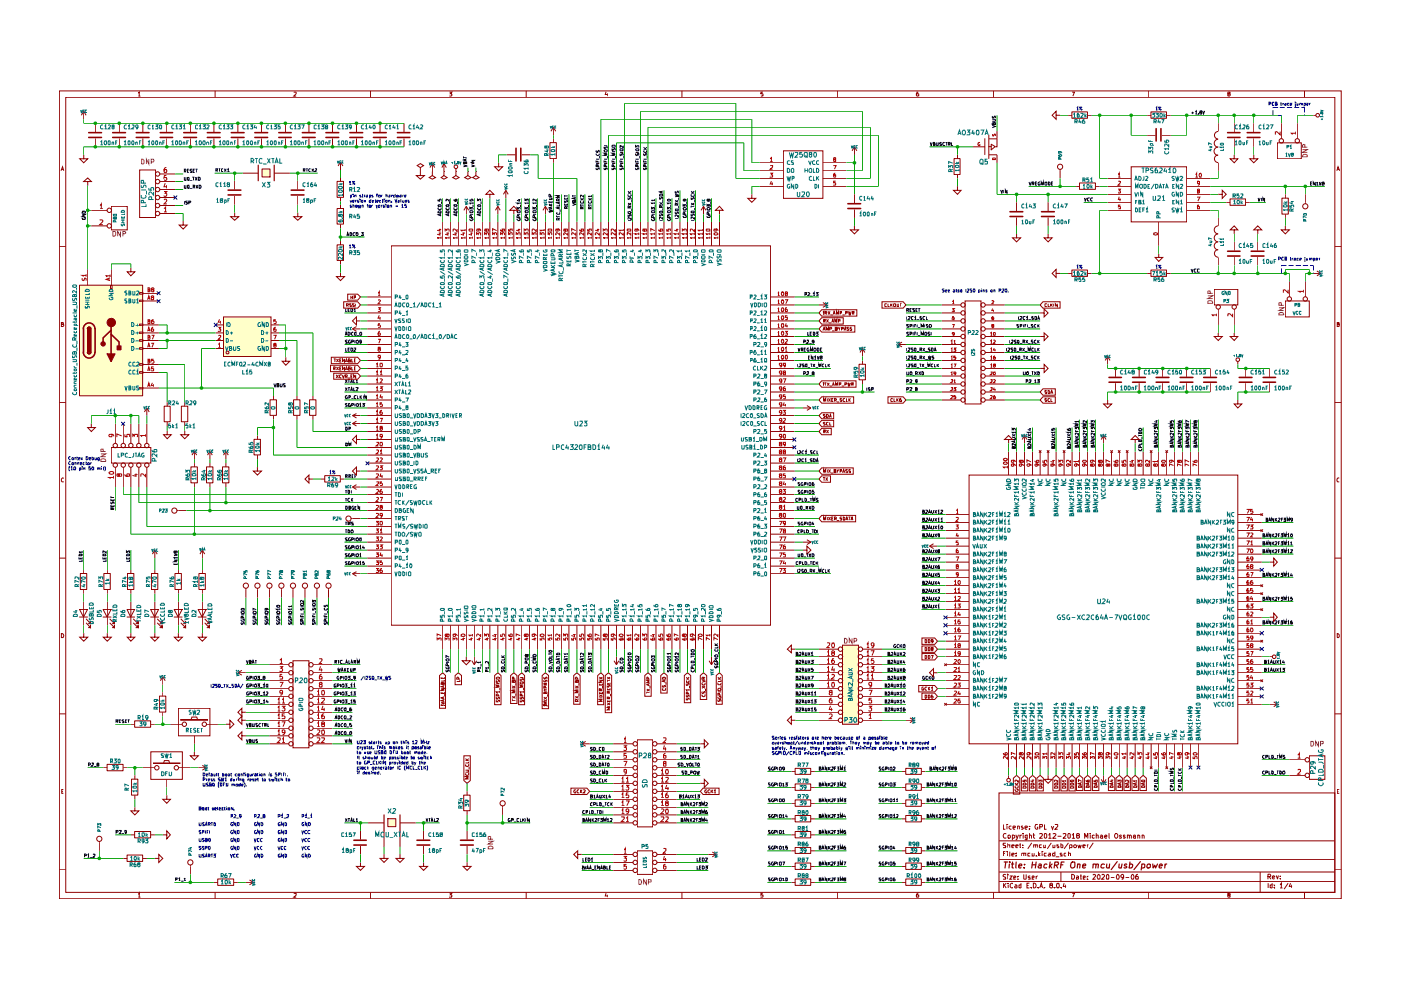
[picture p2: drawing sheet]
<svg xmlns="http://www.w3.org/2000/svg" width="297mm" height="210mm" viewBox="0 0 297 210" stroke-linecap="round" stroke-linejoin="round" font-family="sans-serif">
<g fill="none" stroke="#8f0000" stroke-width=".21">
<path d="M12.6 19.3h271.8v171.3h-271.8zM29.4 19.8l.1-.3v.9M45.6 19.3v1.3M62.3 19.6h.5v.3l-.5 .5h.5M78.5 19.3v1.3M95.3 19.5h.5l-.3 .4h.2l.1 .3-.2 .2-.3-.1M111.6 19.3v1.3M128.5 19.4l-.2 .6h.5M128.7 19.8v.6M144.6 19.3v1.3M161.8 19.5h-.5v.5h.5v.3h-.5M177.6 19.3v1.3"/>
<path d="M194.7 19.5h-.2l-.2 .7 .2 .2 .3-.1-.1-.4h-.3l-.1 .1M210.6 19.3v1.3M227.3 19.5h.5l-.3 .9M243.6 19.3v1.3M260.5 19.9l-.2-.3 .4-.1v.4l-.4 .1v.3l.2 .1 .3-.2-.1-.3M276.6 19.3v1.3M12.9 36.2l.4-.8 .2 .8M13 36h.4M13.9 20.6h269.1v168.6h-269.1zM29.4 20.4h.4M283.4 36.2l.3-.8 .3 .8M283.5 36h.4"/>
<path d="M12.6 52.3h1.3M283 52.3h1.4M13 68.7h.3l.1-.2-.4-.1v.8h.3l.2-.3-.2-.2M283.5 68.7h.4v-.3h-.4v.8l.4-.1v-.3l-.1-.1M12.6 85.3h1.3M283 85.3h1.4M12.6 118.3h1.3M13.5 101.4l-.2-.1-.3 .3v.4l.2 .2h.3M283 118.3h1.4M283.9 101.4l-.1-.1a.5 .5 0 0 0-.2 .9h.3M13 134.3a.47 .47 0 0 1 .5 .3 .47 .47 0 0 1-.2 .6h-.3zM283.5 134.3l.4 .3v.4l-.1 .2h-.3z"/>
<path d="M12.6 151.4h1.3M283 151.4h1.4M13.1 167.8h.2M13.4 167.4h-.3v.8h.3M211.8 168.1h71.2v21.1h-71.2zM211.8 178.3h71.2M212.7 174.8v1h.5M213.2 178.8h-.5a.36 .36 0 0 0 .1 .4 .36 .36 0 0 0 .4 .1v.4h-.5M213.3 176.8a.45 .45 0 0 0-.6 .4 .45 .45 0 0 0 .6 .4M213.5 174.8v.1M213.5 175.1v.7M213.7 179.2l.4-.1v.6"/>
<path d="M213.7 178.8v.9M213.7 177.1h.4l.1 .1v.4l-.1 .1-.4-.1zM214.4 175.1h-.3l-.2 .2v.3l.3 .2 .2-.1M214.5 179.4l.5-.1-.1-.2-.4 .1v.4l.4 .1M214.6 177.1h.3l.3 .1-.1 .4h-.5M214.6 177.1v1M214.8 175.5l.5-.1-.1-.3-.4 .1v.5l.1 .1 .3-.1M215.4 179.4l.5-.1-.1-.2-.4 .1v.4l.4 .1M215.4 177.1l.3 .6M215.7 175.2h.4v.6M215.7 175.1v.7M215.9 177.1l-.3 .9-.2 .1"/>
<path d="M216.1 179.1h.4M216.3 177.1v.6M216.3 178.8v.9h.2M216.6 177.1l-.3 .1M216.8 179.6v.1M216.8 179.1v.1M216.9 175.1h-.3l-.1 .2 .5 .4-.2 .1-.3-.1M216.9 176.7v.1M216.9 177.1v.6M217.3 175.5l.5-.1-.1-.3-.4 .1v.5l.2 .1 .2-.1M217.8 177.1v.9h-.4M217.8 177.1h-.4v.5h.4"/>
<path d="M218.2 175.7v.1M218.2 175.1v.1M218.3 177.1h.2l.2 .1v.5M218.3 176.7v1M218.8 178.7l-.9 1.3M219 177.1h.4M219.1 179.2l.4-.1v.6M219.1 179.1v.6M219.1 176.7v.9l.3 .1M219.5 179.2l.4-.1v.6M220 174.8h-.4a.52 .52 0 0 0-.2 .6 .52 .52 0 0 0 .6 .3v-.3h-.1M220.4 176.8h.6v.3l-.6 .6h.6"/>
<path d="M220.4 175.3h.5l.1-.2v-.3h-.6v1M220.9 179.1h-.5v.2v.4h.5M221.3 179.1v.6l.4-.1M221.5 174.8v1h.4M221.6 176.7l.3 .2v.7l-.2 .1-.3-.1v-.7zM221.7 179.1v.6M222.3 177.1l.3-.4v1M222.3 177.7h.6M222.9 175.1l.3 .7 .2-.7M222.9 178.7l-.8 1.3M223.2 179.1v.6l.5-.1M223.3 176.8l.3-.1 .3 .4-.7 .6h.7"/>
<path d="M223.7 179.1v.6M223.7 174.9l.5-.1 .1 .4-.6 .6h.6M224.3 177.3h.7M224.4 179.1h-.3v.3h.2l.2 .2-.4 .1M224.9 178.8v.9h.4l.1-.5-.5-.1M225.4 176.8h.6v.3l-.6 .6h.6M226.5 178.7l-.9 1.3M226.6 176.7l.3 .2v.7l-.2 .1-.3-.1v-.7zM226.8 179.7h.4v-.6h-.4v1M227.3 177.1l.3-.4v1M227.3 177.7h.6M227.6 179.3l.5-.2 .1 .4-.4 .2z"/>
<path d="M228.4 177.1h-.1v-.3l.3-.1 .3 .2-.2 .2-.4 .1v.4l.1 .1 .5-.1v-.3l-.3-.2M228.5 179.1l.2 .6 .2-.4 .2 .4 .1-.6M229.6 179.4l.5-.1-.1-.2-.4 .1v.4l.4 .1M230 177.7v-1l.3 .8 .3-.8v1M230.5 179.1v.6M230.8 179.1l-.3 .2M231.2 176.7v.1M231.2 177.1v.6M231.8 178.7l-.9 1.3M232 177.1h-.4v.5h.4M232.4 177.1h.4v.6M232.4 176.7v1"/>
<path d="M233.4 177.1h.2l.2 .1v.5M233.8 177.3h-.4l-.1 .2 .1 .2 .4-.1M234.2 177.4l.5-.1-.2-.2-.3 .1v.4l.2 .1 .2-.1M235.1 176.7l.1 1M236.6 176.7h.1a.6 .6 0 0 1 0 1h-.1a.6 .6 0 0 1 0-1zM237.8 177.1h-.3l-.2 .1 .5 .3v.1h-.5M238.5 177.1h-.2l-.1 .2 .4 .3-.2 .1-.2-.1M239 177.1h.3l.2 .1v.5M239 177.1v.6M239.5 177.2l.1-.1 .3 .1v.5M240.3 177.1h.4v.6M240.7 177.3l-.4 .1v.2h.4"/>
<path d="M241.2 177.1h.3l.2 .1v.5M241.2 177.1v.6M242.2 177.1h.2l.2 .1v.5M242.2 177.1v.6M283.5 167.8h.3M283.9 167.4h-.4v.8h.4M12.6 184.3h1.3M29.4 189.6l.1-.2v.8M29.4 190.2h.4M45.6 189.2v1.4M62.3 189.5h.5v.3l-.5 .4h.5M78.5 189.2v1.4"/>
<path d="M95.3 189.4h.5l-.3 .3 .3 .2-.1 .3-.4-.1M111.6 189.2v1.4M128.5 189.4l-.2 .6h.5M128.7 189.7v.5M144.6 189.2v1.4M161.8 189.4h-.5v.4h.5l-.1 .4-.4-.1M177.6 189.2v1.4M194.7 189.4l-.2 .1-.2 .5 .1 .2 .4-.1v-.3l-.2-.1-.3 .2M210.6 189.2v1.4M211.8 186.9h71.2M211.8 184.9h71.2M211.8 182.3h71.2"/>
<path d="M212.7 187.3v1M212.7 181h.4M212.9 187.7l.4 .6M213.2 180.6h-.5v.9M213.2 185.5h-.5v.2l.5 .3v.2v.2h-.5M213.3 187.3l-.6 .5M213.6 180.6v.1M213.6 180.9v.6M213.7 185.4v.2M213.7 185.7v.7M213.8 187.3h.1M213.8 187.6v.7"/>
<path d="M214.1 185.7h.5l-.5 .7h.5M214.1 180.6l.1 .9M214.5 181.2l.5-.1-.1-.2-.4 .1v.4l.4 .1M214.8 187.3h-.3l-.3 .2v.5l.3 .3 .3-.1M214.9 186.1l.5-.1v-.2h-.5v.6h.5M215.2 187.7l.2-.1 .2 .2v.5M215.4 181.4v.1M215.4 180.9v.1M215.6 187.8h-.3l-.2 .2 .2 .3 .3-.1M215.8 186.3v.1M215.8 185.8v.1M216.5 187.7h-.5v.5h.5"/>
<path d="M216.5 187.3v1M216.6 181l.5-.1v.6M216.6 180.9v.6M217.1 185.4v1l.5-.1v-.9M217.1 181l.4-.1v.6M217.7 187.8h.4M218.2 187.3h-.5v1h.5M218.4 185.8l-.2-.1-.2 .2 .4 .3v.2h-.4M218.4 180.9h-.4l-.1 .2 .1 .4h.4M218.7 188.2v.1M218.8 186.1l.5-.1-.1-.3-.4 .1v.6h.5M218.8 180.9v.6l.5-.1"/>
<path d="M219.1 187.3a.52 .52 0 0 1 .6 .5 .52 .52 0 0 1-.6 .5zM219.3 180.9v.6M219.7 181.4v.1M219.7 185.7v.7M220 185.7l-.3 .3M220.1 188.2v.1M220.2 180.6v.9M220.3 181.2l.2 .3M220.4 188.3l.4-1 .2 1M220.5 188h.5M220.5 180.9l-.3 .3M221 180.6v.1"/>
<path d="M221 180.9v.6M221.4 188.2v.1M221.9 180.9h-.4l-.1 .2 .1 .4h.4M222.3 180.9l.4 .1v.5h-.4l-.1-.2 .2-.1 .3-.1M222.8 187.7h-.2v-.3l.4-.1 .2 .1-.1 .3-.5 .1v.3l.2 .2 .4-.2-.2-.4M223.6 188.2v.1M223.7 180.6v.9h-.5v-.6h.5M223.8 181.7h.8M224.1 187.3h.2a.55 .55 0 0 1 .3 .5 .55 .55 0 0 1-.3 .5l-.3-.5zM224.9 184.9v2M225 188.2v.1M225.2 180.9l-.4 .1 .1 .2h.3v.3h-.4"/>
<path d="M225.6 187.3l-.2 .6h.6M225.9 187.6v.7M226 180.9l-.4 .1v.4l.4 .1M226.5 181h.5v.5M226.5 180.6v.9M227.2 185.4l.6 .2v.6l-.2 .2h-.4zM227.3 189.4h.5l-.3 .8M228.2 185.8h.5v.6h-.5v-.3l.5-.1M229 185.7h.3M229.2 185.4v1h.1M229.7 186.1l.4-.1-.1-.3-.3 .1v.6h.4M230.5 186.3v.1"/>
<path d="M230.5 185.8v.1M231.7 185.6l.4-.2 .2 .2-.6 .8h.6M232.9 185.4l.3 .2v.6l-.1 .2a.54 .54 0 0 1-.5-.4 .54 .54 0 0 1 .3-.6zM233.7 185.6v-.2h.3l.2 .4-.6 .6h.6M234.7 185.5l.2-.1 .2 .2-.1 .8h-.3l-.1-.2zM235.5 186.1h.8M237 185.4a.53 .53 0 0 1 .3 .5 .53 .53 0 0 1-.4 .5l-.2-.6zM238.2 185.8v.2l-.3 .1-.3-.5 .3-.2 .3 .2v.6l-.1 .2h-.3M238.6 186.1h.8M240.1 185.4a.53 .53 0 0 1 .3 .5 .53 .53 0 0 1-.4 .5l-.2-.6zM241.3 185.4l-.4 .1-.1 .3v.6h.5v-.6h-.5v.2M243.6 189.2v1.4"/>
<path d="M260.5 189.8l-.2-.1v-.2l.4-.1 .1 .2-.5 .3 .1 .3h.3l.1-.2-.1-.2M267.2 184.9v4.3M268.8 185.9h.5l.1-.3-.1-.3h-.5v1.1M268.9 187.3v1M269.1 185.9l.3 .5M269.7 187.7h-.4v.5h.4M269.7 187.3v1M269.8 186l.5-.1-.2-.2-.3 .2v.3l.1 .2 .3-.1M270.2 188.2v.1M270.2 187.7v.1M270.6 185.7l.3 .7 .1-.7M271.4 187.6l.3-.3v1"/>
<path d="M271.4 188.3h.5M271.5 186.3v.1M271.5 185.8v.1M273.1 187.3l-.8 1.2M273.6 187.3l-.2 .6h.6M273.9 187.6v.7M276.6 189.2v1.4M283 184.3h1.4"/>
</g>
<g fill="none" stroke="#8f0000" stroke-width=".25">
<path d="M212.9 182.8h.8M213.2 182.8l-.1 1.2M214 183.2l-.1 .8M214.1 182.8v.1M214.4 183.2h.5M214.7 182.8l-.1 1.2h.3M215.4 182.8v1.2M216 183.6l.6-.1v-.2l-.4-.1-.2 .2v.5l.1 .1h.4M217.1 184h.1M217.2 183.3v.1M218.8 183.4h.8M218.9 182.8l-.1 1.2"/>
<path d="M219.7 182.8l-.2 1.2M220.3 183.3h.5l-.1 .7M220.8 183.5l-.7 .2 .2 .3h.4M222 183.3h-.5l-.2 .5 .2 .2h.4M222.6 182.8l-.1 1.2M222.6 183.5l.4 .5M223.1 183.2l-.6 .5M223.6 183.4h.7l.1-.2-.1-.4h-.6l-.2 1.2M223.9 183.4l.4 .6M224.9 183.4h.5M225.6 182.8h-.6l-.2 1.2M227.1 182.9l.2-.1h.5l.1 .1-.1 1-.6 .1a.78 .78 0 0 1-.1-1.1z"/>
<path d="M228.5 183.3h.5l-.1 .7M228.5 183.2l-.1 .8M229.6 183.6l.6-.1-.1-.3-.5 .2-.1 .5 .2 .1h.4M231.8 183.3l.4-.1 .2 .2-.1 .6M231.8 183.2l-.1 .8M232.4 183.4l.2-.2 .3 .1-.1 .7M234.2 183.3h-.6l-.2 .5 .3 .2h.4M234.7 183.2l-.1 .7 .2 .1h.4M235.3 183.2l-.1 .8M236.9 182.7l-1.3 1.7M237.3 183.2l-.1 .8h.5M237.9 183.2l-.2 .8"/>
<path d="M238.9 183.3l-.3-.1-.2 .2v.1l.3 .1 .2 .3-.3 .1h-.3M239.6 183.3h.5v.5l-.3 .2h-.4M239.6 182.8l-.2 1.2M241.8 182.7l-1.4 1.7M242.1 183.3h.6v.5l-.3 .2h-.4M242.1 183.2l-.2 1.3M243.3 183.3h.6l-.1 .7h-.6zM244.4 183.2l.1 .8 .3-.6 .2 .6 .4-.8M245.8 183.6l.6-.1-.1-.3-.5 .2v.5l.1 .1h.4M247 183.2l-.1 .8M247.4 183.2l-.4 .2"/>
</g>
<g fill="#ffffc9">
<path d="M16.9 60.5h13.4v23.5h-13.4z"/>
<path d="M47.4 67.2h10.1v8.4h-10.1z"/>
<path d="M55.6 35.9h1.7v1.7h-1.7z"/>
<path d="M178.6 136.8h3.4v16.8h-3.4z"/>
<path d="M82.3 173.6h1.7v1.7h-1.7z"/>
</g>
<g fill="none" stroke="#0c0c0c" stroke-width=".21">
<path d="M277.8 38.9h.3M278.2 38.6h-.4v.7h.4M278.9 38.6v.7l-.5-.7v.7M279.1 38.7l.2-.1v.7M279.1 39.3h.4M279.7 38.6l.2 .7 .2-.7M280.5 38.9l-.2-.2 .2-.1 .2 .1v.1l-.4 .2 .1 .3 .3-.1v-.3h-.1M212.1 40.3l.3 .7 .2-.7M212.8 40.3v.7M213.5 40.3v.7l-.3-.7v.7M266.8 42l.1 .6 .3-.6M267.4 42v.6"/>
<path d="M268.1 42v.6l-.3-.6v.6M169.1 77.2v.6M169.2 73.8l.2 .7 .2-.7M169.5 77.2h.3v.2l-.4 .4h.4M169.9 74.1h.3v-.2l-.3-.1v.7M170 74.1l.2 .4M170.4 79.2l.4-.1-.1-.3h-.3v.7M170.5 77.2l-.4 .1 .4 .2v.3h-.4M170.5 74.1h.2M170.8 73.8h-.3v.7h.3M170.8 77.2h.3v.6l-.4-.1zM171.1 78.9l.2-.1 .1 .3-.4 .4h.4"/>
<path d="M171.3 77.9h.5M171.4 75.8h.2M171.5 73.8h-.2l-.2 .3 .2 .4h.2l-.1-.4M171.6 79.6h.5M171.7 75.5h-.3v.7h.3M171.8 74.5v-.7l.2 .5 .3-.5v.7M171.8 77.2h.4M172 77.2v.6M172.4 79.1l-.2-.1 .2-.2 .2 .2-.4 .2 .1 .3 .3-.1-.2-.3M172.4 75.5v.7l-.4-.7v.7M172.4 77.2l.4 .6M172.6 73.8h.3l.1 .3-.1 .4h-.3z"/>
<path d="M172.7 75.7l.2-.2v.7M172.7 76.2h.3M172.8 77.2l-.4 .6M172.9 77.9h.6M173.3 73.8l.3 .1-.1 .6h-.2zM173.3 75.5l.2 .7 .2-.7M173.6 77.8v-.6l.2 .4 .2-.4v.6M174 74.1h.1M174 75.7l-.1-.1 .3-.1v.2l-.3 .1v.3l.1 .1 .3-.2-.2-.3M174.3 73.8h-.3v.7h.3M174.7 77.2h-.2l-.2 .2 .2 .4h.2M175 77.2v.6h.3"/>
<path d="M175.6 77.2v.6M175.7 77.4l.2 .4M175.9 77.2l-.3 .3M192.2 78.8l.1 .7h.4v-.7M192.2 73.8v.7M192.2 75.5v.7M192.2 77.2v.6M192.6 77.2h.3v.2l-.4 .4h.4M192.6 73.9l.3-.1v.3l-.4 .4h.4M192.6 75.6l.3-.1v.2l-.4 .5h.4M193.1 78.8l.3 .2-.1 .5a.37 .37 0 0 1-.4-.3 .37 .37 0 0 1 .2-.4zM193.4 79.6h.5"/>
<path d="M193.6 77.2l-.4 .1 .4 .2v.3h-.4M193.6 73.8l-.4 .1 .4 .3-.1 .3h-.3M193.6 75.5l-.4 .1 .4 .3v.2h-.4M193.9 77.3l.3-.1v.6l-.3-.1zM193.9 73.9h.3l-.1 .6-.2-.2zM193.9 75.6h.3l-.1 .6-.2-.2zM194.1 79.2h.3l.1-.2-.4-.2v.7M194.3 79.2l.2 .3M194.4 77.9h.5M194.4 76.2h.5M194.4 74.6h.5M194.8 78.8l.4 .7"/>
<path d="M195 77.2h.3M195 74.1h.4v-.3h-.4v.7M195 75.8h.4v-.3h-.4v.7M195.1 77.2v.6M195.2 78.8l-.4 .7M195.2 74.1l.2 .4M195.2 75.8l.2 .4M195.5 78.8l.3 .2-.1 .5h-.2zM195.5 77.2l.4 .6M195.6 73.8l.5 .7M195.6 75.5l.5 .7M195.9 77.2l-.4 .6"/>
<path d="M196.1 77.9h.5M196.1 73.8l-.5 .7M196.1 75.5l-.5 .7M196.1 76.2h.6M196.1 74.6h.6M196.7 77.8v-.6l.2 .4 .3-.4v.6M196.8 75.5l.2 .7 .1-.5 .1 .5 .1-.7M197.2 73.8l-.4 .1v.2l.4 .2v.2h-.4M197.5 73.8l.3 .1v.6h-.3zM197.8 77.2h-.2l-.2 .2 .2 .4h.2M198 75.5l-.4 .1v.1l.4 .2-.2 .3-.2-.1M198.1 77.2v.6h.3"/>
<path d="M198.1 74.5l.2-.7 .2 .7M198.1 74.3h.3M198.7 77.2v.6M198.8 77.4l.2 .4M199 77.2l-.3 .3M213.4 73.8v.7M213.8 73.9l.2-.1 .1 .3-.4 .4h.4M214.3 75.5v.7M214.5 75.6h.4l-.4 .6h.4M214.8 73.8l-.5 .1 .5 .4-.1 .2h-.4M215 73.9h.4l-.1 .6-.3-.2zM215.5 74.6h.5"/>
<path d="M215.6 75.5l-.4 .1v.1l.4 .2-.2 .3-.2-.1M216 75.5l.2 .1v.4l-.2 .2-.1-.1zM216.2 74.1h.3v-.3h-.3v.7M216.4 76.2h.5M216.4 74.1l.1 .4M216.8 73.8l.4 .7M216.9 75.5h.4M217 78.8l.1 .7 .3-.1v-.6M217.1 75.5v.7M217.2 73.8l-.4 .7M217.3 74.6h.5M217.5 75.5l.4 .7"/>
<path d="M217.8 78.8h.1a.37 .37 0 0 1 .2 .4 .37 .37 0 0 1-.4 .3l-.1-.5zM217.9 75.5l-.4 .7M218 74.5v-.7l.2 .5 .2-.5v.7M218 76.2h.5M218.2 79.6h.5M218.8 78.8h.3M218.9 78.8v.7M219 75.5h-.3l.1 .3h.2l-.1 .4-.2-.1M219.2 73.9l-.4-.1v.2v.5l.4-.1M219.3 78.8l.5 .7M219.4 73.8v.7h.4M219.7 75.6l-.3-.1a.32 .32 0 0 0-.1 .4 .32 .32 0 0 0 .4 .2"/>
<path d="M219.8 78.8l-.5 .7M220 78.8l.4 .2-.1 .5h-.3zM220 73.8v.7M220 75.5v.7M220.1 74.1l.3 .4M220.1 75.7l.3 .5M220.4 73.8l-.4 .3M220.4 75.5l-.4 .3M169.1 95.6v.6M169.1 97.3v.6M169.3 97.3h.4v.3l-.4 .3h.4M169.4 95.6h.2l.1 .3-.4 .3h.4"/>
<path d="M170.4 97.3h-.2l-.2 .1 .1 .5 .3-.1M170.4 95.6h-.2l-.2 .3 .2 .3h.2M170.7 97.4l.1-.1v.6M170.7 95.8l.2-.2v.6M170.7 97.9h.3M170.7 96.2h.4M171.2 98h.5M171.2 96.3h.5M172.2 97.3h-.3l-.1 .1 .4 .3v.1l-.4 .1M172.2 95.6h-.4l.1 .3 .3 .1v.2h-.4M172.4 97.3l.5 .1v.4l-.2 .1h-.3zM172.9 95.6h-.2l-.3 .3 .2 .3h.3"/>
<path d="M173 97.9l.3-.6 .2 .6M173.1 97.8h.4M173.2 95.6v.6h.3M183.8 82.2v.7M184.5 82.2l-.4 .1 .1 .2h.3v.4h-.4M184.8 82.5h.3v-.3h-.3v.7M192.2 80.8h.5v-.2l-.5-.1v.7M192.2 82.5h.4l.1-.2-.5-.1v.7M192.9 80.6l.3-.1 .2 .2-.5 .5h.5M192.9 82.3h.5l-.5 .6h.5M193.4 81.3h.5M193.4 82.9h.5"/>
<path d="M194.2 82.4l-.1-.2h.3l.1 .2-.4 .1v.4l.4-.1-.1-.4M194.5 80.8l-.4 .1 .1-.4 .3 .1v.4l-.1 .2h-.3M214.6 92.8h.5l.2 .1-.1 .3h-.6M214.6 91.2v-.4l.3 .3v-.3h.2l.2 .2-.1 .2M214.6 92.1l.7 .4M214.9 94.9v-.2l.4 .1v.3h-.7v-.3l.2-.1 .1 .4M215.1 93.4v.4M215.3 94v.5l-.5-.5-.2 .1 .1 .4M215.3 93.4l-.7 .2 .7 .3M215.3 91.7h-.7l.2 .2M215.3 92.1l-.7 .4M215.3 91.5v.4"/>
<path d="M217.6 80.8h.3v-.2l-.3-.1v.7M217.9 92.8l.7 .1v.3h-.7M217.9 92.1l.7 .4M218.2 80.6h.4v.2l-.4 .4h.4M218.2 90.9h.4M218.2 94.9l.1-.2h.3v.4h-.7v-.2l.3-.2v.4M218.4 90.8v.4l-.5-.1M218.4 93.4v.4M218.6 94v.5l-.4-.5-.3 .2 .1 .3M218.6 93.4l-.7 .2 .7 .3M218.6 91.7h-.7l.3 .2M218.6 92.1l-.7 .4"/>
<path d="M218.6 91.5v.4M218.7 81.3h.6M219.3 80.7l.2-.2v.7M219.3 81.2h.5M219.9 80.5h.5l-.3 .2 .3 .1v.3h-.5M223 92.8h.5l.2 .1-.1 .3h-.6M223 90.9v.3h.3l-.1-.3 .3-.1 .2 .2-.1 .2M223 92.1l.7 .4M223.3 94.9v-.2l.4 .1v.3h-.7l.1-.4 .2 .4M223.5 93.4v.4M223.7 94v.5l-.5-.5-.2 .1 .1 .4M223.7 93.4l-.7 .2 .7 .3"/>
<path d="M223.7 91.7h-.7l.2 .2M223.7 92.1l-.7 .4M223.7 91.5v.4M226.3 92.8l.7 .1v.3h-.7M226.3 90.9l.2 .3h.5l-.1-.4-.4 .2 .2 .2M226.3 92.1l.7 .4M226.6 94.9l.1-.2h.3v.4h-.7v-.2l.2-.2 .1 .4M226.8 93.4v.4M227 94v.5l-.5-.5-.2 .2 .1 .3M227 93.4l-.7 .2 .7 .3M227 91.7h-.7l.2 .2M227 92.1l-.7 .4"/>
<path d="M227 91.5v.4M228 93.1h.7l-.7 .4h.7M228 91.2v.3h.7M228 91v-.4l.2 .2 .4-.2v.4M228 92.9h.7M228 92.4l.4 .5M228.3 94.5l.2-.1 .2 .1v.3h-.7v-.3h.3v.3M228.3 91.3v.2M228.5 93.8v.3M228.7 93.8l-.7 .2 .7 .2M228.7 91.8v.5l-.4-.5-.3 .1 .1 .3M228.7 89.9h-.7l.5 .2-.5 .2h.7"/>
<path d="M228.7 89.4h-.7l.2 .1M228.7 92.4l-.4 .4M228.7 89.2v.3M229.7 93.1h.6l-.6 .4h.6M229.7 91.2v.3h.6M229.7 91v-.4l.2 .2 .2-.2h.2v.4M229.7 92.9h.6M229.7 92.4l.4 .5M230 94.5l.1-.1 .2 .1v.3h-.6v-.3h.2l.1 .3M230 91.3v.2M230.2 93.8v.3M230.3 93.8l-.6 .2 .6 .2"/>
<path d="M230.3 91.8v.5l-.4-.5h-.2l.1 .4M230.3 89.9h-.6l.5 .2-.5 .2h.6M230.3 89.2v.4l-.4-.4h-.2l.1 .3M230.3 92.4l-.4 .4M231.4 93.1h.6l-.6 .4h.6M231.4 91.2v.3h.6M231.4 91v-.4l.2 .2v-.2h.3l.1 .1v.3M231.4 89.6v-.4l.2 .2v-.2h.4v.4M231.4 92.9h.6M231.4 92.4l.3 .5M231.7 94.5l.2-.1 .1 .4h-.6v-.3h.3v.3M231.7 91.3v.2"/>
<path d="M231.9 93.8v.3M232 93.8l-.6 .2 .6 .2M232 91.8v.5l-.4-.5h-.2l.1 .4M232 89.9h-.6l.5 .2-.5 .2h.6M232 92.4l-.4 .4M241.4 95.1l.2 .5h.3l.2-.3-.1-.2M241.4 93.4l.5-.1 .2 .3h-.7zM241.4 91.7l.5-.1 .2 .3h-.7zM241.4 91l.5-.2 .2 .4-.5 .1-.2-.1zM241.4 92.2v.3M241.4 92.3h.7M241.8 94.9l-.1-.4h-.3v.4h.7"/>
<path d="M242.1 93.9v.3h-.7M242.1 92.6v.5M244.7 93.1h.7l-.7 .4h.7M244.7 91.2v.3h.7M244.7 91v-.4l.3 .2 .3-.2v.4M244.7 92.9h.7M244.7 92.4l.5 .5M245 89.2h.4M245.1 94.5l.2-.1 .1 .1v.3h-.7v-.3h.4v.3M245.1 91.3v.2M245.3 89.1v.4l-.6-.1M245.3 93.8v.3"/>
<path d="M245.4 93.8l-.7 .2 .7 .2M245.4 91.8v.5l-.3-.5-.4 .1 .1 .3M245.4 89.9h-.7l.6 .2-.6 .2h.7M245.4 92.4l-.3 .4M248.1 93.1h.7l-.7 .4h.7M248.1 91.2v.3h.7M248.1 91v-.4l.3 .2 .1-.2h.1l.2 .1-.1 .3M248.1 89.2v.3h.4l-.1-.3h.3v.3M248.1 92.9h.7M248.1 92.4l.4 .5M248.5 94.5l.1-.1 .2 .4h-.7v-.3h.3l.1 .3M248.5 91.3v.2"/>
<path d="M248.6 93.8v.3M248.8 93.8l-.7 .2 .7 .2M248.8 91.8v.5l-.4-.5h-.3l.1 .4M248.8 89.9h-.7l.5 .2-.5 .2h.7M248.8 92.4l-.4 .4M249.8 93.1h.7l-.7 .4h.7M249.8 91.2v.3h.7M249.8 91v-.4l.3 .2v-.2h.2l.2 .1-.1 .3M249.8 89.2v.3h.2h.4l.1-.2-.4-.1 .1 .3M249.8 92.9h.7M249.8 92.4l.4 .5M250.1 94.5l.1-.1 .3 .1v.3h-.7v-.3h.3v.3"/>
<path d="M250.1 91.3v.2M250.2 93.8v.3M250.5 93.8l-.7 .2 .7 .2M250.5 91.8v.5l-.4-.5h-.3v.4M250.5 89.9h-.7l.4 .2-.4 .2h.7M250.5 92.4l-.4 .4M251.4 93.1h.7l-.7 .4h.7M251.4 91.2v.3h.7M251.4 91v-.4l.3 .2 .3-.2 .1 .4M251.4 92.9h.7M251.4 92.4l.5 .5M251.8 94.5l.1-.1 .2 .1v.3h-.7v-.3h.4v.3"/>
<path d="M251.8 91.3v.2M251.9 93.8v.3M252.1 93.8l-.7 .2 .7 .2M252.1 91.8v.5l-.3-.5-.4 .1 .1 .3M252.1 89.9h-.7l.5 .2-.5 .2h.7M252.1 89.5l-.7-.4v.5M252.1 92.4l-.3 .4M253.1 93.1h.7l-.7 .4h.7M253.1 91.2v.3h.7M253.1 91v-.4l.3 .2 .3-.2v.4M253.1 92.9h.7M253.1 92.4l.4 .5"/>
<path d="M253.5 94.5l.1-.1 .2 .1v.3h-.7v-.3h.4v.3M253.5 89.3l.3-.1-.1 .3h-.2l-.1-.3-.3 .1 .1 .2h.3M253.5 91.3v.2M253.6 93.8v.3M253.8 93.8l-.7 .2 .7 .2M253.8 91.8v.5l-.3-.5-.4 .1 .1 .3M253.8 89.9h-.7l.5 .2-.5 .2h.7M253.8 92.4l-.3 .4M16.7 118.2v.3h.7v-.3M16.8 117.6l.5-.1 .1 .3h-.7zM17.1 118.3v.2M17.4 118.7v.3h-.7"/>
<path d="M17.4 117.1h-.7l.3 .1M17.4 116.8v.4M21.8 118.2v.3h.7v-.3M21.8 117.6l.5-.1 .2 .3h-.7zM22.2 118.3v.2M22.5 118.7v.3h-.7M22.5 116.8v.4l-.5-.4-.2 .1 .1 .3M23.5 107.1v.3h.7v-.3M23.5 106.4l.1 .4 .3-.4 .3 .2-.1 .2M23.5 105.8v.3h.7v-.3M23.5 105.2v.4M23.5 105.5h.7"/>
<path d="M23.8 105.9v.2M23.8 107.2v.2M23.8 108v-.2l-.3-.1v.3h.7M24.2 107.7l-.4 .2M26.8 118.2v.3h.7v-.3M26.8 117.2v-.4l.3 .3 .3-.3v.4M26.9 117.6l.4-.1 .2 .1v.2h-.7zM27.1 118.3v.2M27.5 118.7v.3h-.7M36.9 119.4v.3h.7v-.3M36.9 118.8h.7l-.7 .3h.7M36.9 117.4l.7 .3-.7 .1"/>
<path d="M37.1 117l.2-.2 .3 .1-.1 .3h-.3l-.1-.4-.2 .1 .1 .3h.1v-.1M37.2 119.5v.2M37.6 118.3h-.7l.2 .1M37.6 118.1v.3M73.2 103.9h.3M73.2 105.6h.3M73.2 110.7h.3M73.2 112.3h.3M73.3 101h.2l.1-.3-.3-.1v.7M73.3 107.3h.2l.1 .2-.1 .5h-.2zM73.4 103.9v.7M73.4 105.6v.7"/>
<path d="M73.4 110.7v.6M73.4 112.3v.7M73.5 101l.1 .3M73.6 119.1l-.4 .1 .4 .4-.4 .1M73.6 114.1l-.2-.1-.2 .2 .4 .4-.4 .1M73.6 117.4l-.4 .1 .4 .3-.1 .3-.3-.1M73.6 115.7l-.4 .1 .4 .4-.1 .2h-.3M73.8 103.9l.3 .2v.5h-.3zM73.8 111.3v-.6l.2 .4 .2-.4v.6M73.8 112.3l.3 .2v.5h-.3zM74 101h.2l.1-.3-.3-.1v.7M74 107.7l.3-.3-.3-.1v.7h.2l.1-.3h-.2"/>
<path d="M74.1 101l.2 .3M74.1 105.7v-.1a.38 .38 0 0 0-.3 .3 .38 .38 0 0 0 .1 .4l.2-.1M74.2 119.1l-.3 .1 .1 .5h.3v-.3h-.2M74.2 114.1l-.1-.1-.2 .2 .1 .5 .3-.1v-.2h-.2M74.2 117.4h-.2l-.1 .2v.3l.2 .2 .2-.1v-.3h-.2M74.2 115.7h-.2l-.1 .2 .1 .5 .3-.1v-.3h-.2M74.5 103.9v.7M74.5 105.6v.7M74.6 119.4h.2l.2-.2-.4-.1v.6M74.6 114.4h.3l.1-.2-.4-.2v.7M74.6 117.7h.3l.1-.2-.4-.1v.7M74.6 116h.3l.1-.2-.4-.1v.7"/>
<path d="M74.6 106l.2 .3M74.6 101h.2M74.8 105.6l-.3 .5M74.9 100.6h-.3v.7h.3M74.9 110.7l-.4 .1 .4 .3v.2h-.4M75 107.3h-.3l-.1 .3 .1 .4h.3l-.1-.3M75.2 114v.7M75.2 115.7v.7M75.2 117.4v.7M75.2 119.1v.6M75.2 101h.2M75.2 107.7h.3"/>
<path d="M75.5 100.6h-.3v.7M75.6 107.3h-.4v.7h.4M75.7 114l.3 .3-.1 .4h-.2l-.2-.3zM75.7 117.4h.2l.1 .2-.2 .5-.3-.3zM75.7 115.7h.2v.7h-.2l-.2-.3zM76.3 119.3l.1-.2v.6M76.3 114.1h.3l-.1 .6-.2-.1zM76.3 117.6l.1-.2v.7M76.3 115.9l.1-.2v.7M76.3 107.3v.7l-.4-.7v.7M76.3 119.7h.3M76.3 118.1h.3"/>
<path d="M76.3 116.4h.3M77 115.7l-.2 .4h.5M77.2 119.1h-.3l-.1 .3h.4l.1 .2-.5 .1M77.2 116v.4M169.6 102.3h-.4v.3l.4 .1v.2h-.4M169.6 104h-.4v.2l.4 .2v.2h-.4M170.2 102.3h-.2l-.2 .3 .2 .3h.2v-.2M170.2 104l-.1-.1-.3 .4 .2 .3h.2v-.2M170.6 102.7l.3-.1v-.3h-.3v.6M170.6 104.4l.3-.1-.1-.4h-.2v.7M171.3 102.3v.6M171.3 103.9v.7"/>
<path d="M171.5 102.4h.4l-.1 .5-.3-.1zM171.7 103.9l.2 .2-.1 .5-.3-.1v-.4zM172.5 102.3h-.2l-.1 .5h.4l-.1-.2-.3 .1M172.5 103.9h-.2l-.1 .4 .2-.1 .2 .3-.4 .1M267.8 115.2l.3-.1v-.2h-.3v.6h.3l.1-.2-.2-.1M267.8 113.5h.3l-.1-.3h-.2v.6h.3l.1-.1-.2-.2M267.8 116.9l.3-.1v-.2h-.3v.6l.4-.1-.2-.2M268.4 115.5l.2-.6 .2 .6M268.4 113.8l.2-.6 .2 .6M268.4 117.2l.2-.6 .2 .6M268.4 110.1h.3l.1-.1-.4-.1v.6h.3l.1-.3-.2-.1M268.4 115.4h.3"/>
<path d="M268.4 113.7h.3M268.4 117.1h.3M269 110.5l.2-.6 .3 .6M269 110.3h.4M269.4 114.9v.6l-.4-.6v.6M269.4 113.2v.6l-.4-.6v.6M269.4 116.6v.6l-.4-.6v.6M269.7 113.2v.6M269.7 114.9v.6M269.7 116.6v.6M269.8 115.1l.3 .4M269.8 113.5l.3 .3"/>
<path d="M269.8 116.8l.3 .4M270.1 109.9v.6l-.5-.6v.6M270.1 114.9l-.4 .4M270.1 113.2l-.4 .4M270.1 116.6l-.4 .3M270.4 114.9h.3v.2l-.4 .4h.4M270.4 113.3l.3-.1v.3l-.4 .3h.4M270.4 116.6h.3v.2l-.4 .4h.4M270.4 109.9v.6M270.5 110.1l.2 .4M270.7 109.9l-.3 .3M271 109.9l.4 .1-.4 .5h.4"/>
<path d="M271.1 115.2h.1M271.1 113.5h.1M271.1 116.9h.1M271.3 114.9h-.2v.6M271.3 113.2h-.2v.6M271.3 116.6h-.2v.6M271.6 114.9h.4l-.2 .2 .2 .2-.1 .2h-.3M271.6 113.2h.4l-.2 .2 .2 .4h-.4M271.6 116.6h.4l-.2 .2h.1l.1 .3-.2 .1h-.2M271.7 110.1h.2M272 109.9h-.3v.6M272.2 109.9h.4l-.3 .2h.3v.4h-.4"/>
<path d="M272.3 115.5v-.6l.2 .5 .2-.5v.6M272.3 113.8v-.6l.2 .5 .2-.5v.6M272.3 117.2v-.6l.2 .5 .2-.5v.6M272.9 110.5v-.6l.2 .4 .3-.4v.6M273 115l.2-.1v.6M273 113.4l.2-.2v.6M273 116.7l.2-.1v.6M273 115.5h.4M273 113.8h.4M273 117.2h.4M273.6 115l.2-.1v.6M273.6 116.6h.4l-.4 .6h.4"/>
<path d="M273.6 115.5h.4M273.8 113.2l.2 .2v.4h-.3l-.1-.2zM274 110.1l-.2 .2-.2-.3h.4v.5h-.3M51.1 129.2l.2-.2h.4l.1 .3h-.6zM51.1 130.4h.7M51.2 132l-.1 .2a.29 .29 0 0 0 .4 .1 .29 .29 0 0 0 .1-.3l.2 .1v.3M51.2 131.4l-.1 .1 .2 .2 .5-.1v-.3h-.3v.2M51.5 131l-.1-.3-.3 .1v.2h.7M53.7 132v.4h.2l.3-.4 .1 .1v.3M53.7 131.4v.3l.6-.1-.1-.3h-.1v.2M53.7 129.8l.4-.2 .2 .2v.2h-.6zM53.7 130.4h.6"/>
<path d="M54 131v-.3h-.3v.3h.6M54.3 129.3l-.6-.3v.4M56.2 132l.1 .4h.1l.2-.4 .3 .1-.1 .3M56.2 131.4l.1 .3h.5v-.4h-.3v.2M56.2 130.4h.7M56.4 129l.2 .3h-.4l.1-.3h.4l.2 .3M56.5 131v-.3h-.3v.3h.7M58.6 128.5a.37 .37 0 0 1 .4-.2 .37 .37 0 0 1 .3 .4h-.5zM58.6 130.4h.7M58.7 132l-.1 .2a.29 .29 0 0 0 .4 .1 .29 .29 0 0 0 .2-.3l.1 .1v.3M58.7 131.4l-.1 .1 .2 .2 .5-.1v-.3h-.2v.2M59.1 131l-.1-.3-.4 .1v.2h.7"/>
<path d="M59.3 129.2h-.7l.3 .1M59.3 129v.3M61.2 129.8l.4-.2 .3 .2v.2l-.5 .1zM61.2 130.4h.7M61.3 132v.4l.2-.1 .2-.3 .2 .1v.3M61.3 131.4v.3l.6-.1-.1-.3h-.2v.2M61.5 131v-.3l-.3 .1v.2h.7M61.9 129.2h-.7l.2 .1M61.9 128.6h-.7l.2 .1M61.9 128.3v.4M61.9 129v.3M63.7 132l.1 .4h.2l.2-.4 .2 .1-.1 .3"/>
<path d="M63.7 130.4v.3h.7M63.7 129l.1 .3h.3v-.3h.2v.3M63.7 131h.7M63.7 130.2h.7M63.7 128.7h.7M64.1 131.7v-.3l-.3-.1-.1 .4h.7M64.1 130.5v.2M64.4 127.3v.4l-.4-.4-.3 .1 .1 .2M64.5 129.5v.5M66.3 132v.4h.2l.2-.4 .2 .1v.3M66.3 130.4v.3h.6M66.3 129v.3h.2l.1-.3h.3v.3"/>
<path d="M66.3 128.1l.4-.2 .2 .4-.5 .1-.1-.1zM66.3 127.7v-.4l.2 .3v-.3h.4v.4M66.3 131h.6M66.3 130.2h.6M66.3 128.7h.6M66.5 130.5v.2M66.6 131.7v-.2l-.2-.2-.1 .4h.6M66.9 129.5v.5M68.7 130.4v.3h.7M68.7 131h.7M68.7 130.2h.7M68.8 132v.4l.3-.1 .1-.3 .2 .1v.3"/>
<path d="M68.8 128.9l-.1 .2 .2 .2h.5l-.1-.4M68.8 128.3v.4h.2l.1-.4h.3v.4M69.1 131.7v-.3l-.2-.1-.2 .4h.7M69.1 130.5v.2M69.5 129.5v.5M267.8 132l.3-.1v-.3h-.3v.7h.3l.1-.2-.2-.1M267.8 126.9h.3v-.3h-.3v.7l.4-.2-.2-.2M267.8 121.9h.3l-.1-.3h-.2v.6h.3l.1-.1-.2-.2M268.4 132.3l.2-.7 .2 .7M268.4 127.3l.2-.7 .2 .7M268.4 122.2l.2-.6 .2 .6M268.4 132.1h.3"/>
<path d="M268.4 127.1h.3M268.4 122.1h.3M269.4 131.6v.7l-.4-.7v.7M269.4 126.6v.7l-.4-.7v.7M269.4 121.6v.6l-.4-.6v.6M269.7 121.6v.6M269.7 126.6v.7M269.7 131.6v.7M269.8 131.9l.3 .4M269.8 126.9l.3 .4M269.8 121.9l.3 .3M270.1 131.6l-.4 .5"/>
<path d="M270.1 126.6l-.4 .4M270.1 121.6l-.4 .4M270.4 131.7l.3-.1v.3l-.4 .4h.4M270.4 126.6h.3v.3l-.4 .4h.4M270.4 121.6h.3v.3l-.4 .3h.4M271.1 132h.1M271.1 126.9h.1M271.1 121.9h.1M271.3 131.6h-.2v.7M271.3 126.6h-.2v.7M271.3 121.6h-.2v.6M271.6 131.6h.4l-.2 .3 .2 .2-.1 .2-.3-.1"/>
<path d="M271.6 126.6h.4l-.2 .3h.1l.1 .2-.2 .2-.2-.1M271.6 121.6h.4l-.2 .2 .2 .3h-.4M272.3 132.3v-.7l.2 .5 .2-.5v.7M272.3 127.3v-.7l.2 .5 .2-.5v.7M272.3 122.2v-.6l.2 .5 .2-.5v.6M273 131.8l.2-.2v.7M273 126.8l.2-.2v.7M273 121.8l.2-.2v.6M273 132.3h.4M273 127.3h.4M273 122.2h.4M273.8 121.6l-.2 .5h.4"/>
<path d="M274 131.6l-.4 .3 .1 .4h.3v-.4h-.3l-.1 .2M274 126.6h-.3l-.1 .3h.4v.2l-.1 .2-.3-.1M274 121.8v.4M24.6 153l.4-.1v-.3h-.4v.6M24.8 153l.2 .2M25.3 152.9h.2M25.6 152.6h-.3v.6h.3M26.3 152.6l-.4 .1 .4 .3-.1 .2h-.3M26.6 152.9h.2M26.9 152.6h-.3v.6h.3M27.1 152.6h.4M27.2 152.6v.6"/>
<path d="M52.2 140l.3 .7 .1-.7M52.2 153.4l.3 .7 .1-.7M52.2 156.8l.3 .7 .1-.7M52.6 143.4h-.2l-.1 .2v.3l.2 .2 .2-.1v-.3h-.2M52.6 145.1l-.1-.1-.2 .2 .1 .5h.3v-.3h-.2M52.6 148.4h-.2l-.1 .2 .1 .5 .3-.1v-.2h-.2M52.6 146.8l-.1-.1-.2 .2 .1 .5 .3-.1v-.2h-.2M52.9 140.3h.3l-.1-.3h-.2v.7h.3l-.1-.4M52.9 153.7l.3-.1-.1-.2h-.2v.7h.3l-.1-.4M52.9 157.1l.3-.1-.1-.2h-.2v.7h.3l-.1-.4M53 143.7h.2l.2-.2-.4-.1v.7M53 145.4h.2l.2-.2-.4-.2v.7"/>
<path d="M53 148.7l.4-.1-.1-.2h-.3v.7M53 147h.3l.1-.1-.4-.2v.7M53.5 140.7l.2-.7 .2 .7M53.5 140.5h.3M53.6 153.4v.7h.3v-.7M53.6 156.8l.1 .7h.2v-.7M53.7 143.4v.7M53.7 145v.7M53.7 146.7v.7M53.7 148.4v.7M54.1 143.4h.2l.1 .2-.2 .5-.3-.3zM54.1 145l.3 .3-.1 .4-.4-.2z"/>
<path d="M54.1 148.4h.2v.7h-.2l-.2-.3zM54.1 140h.3M54.2 140v.7M54.6 143.4h.4l-.2 .3h.2v.3h-.4M54.6 145h.4l-.2 .3h.2v.4h-.4M54.6 148.4h.4l-.2 .2 .2 .1v.3h-.4M54.6 146.7h.4l-.2 .3h.2v.3h-.4M54.6 153.5h-.4l.1 .2 .3 .1v.3h-.4M54.6 156.8l-.4 .1v.1l.4 .2v.3h-.4M55.2 144.1h.5M55.2 145.8h.5M55.2 149.2h.5"/>
<path d="M55.2 147.5h.5M55.3 153.5l-.2-.1-.3 .3 .2 .4h.3M55.5 153.4h.4M55.7 153.4v.7M55.8 145.3l.2-.3v.7M55.8 148.6l.2-.2v.7M55.8 147l.2-.3v.7M55.8 145.7h.4M55.8 149.1h.4M55.8 147.4h.4M55.9 143.7l-.1-.1 .1-.2 .3 .1-.4 .3 .1 .3 .3-.2-.2-.2M56.1 153.8l.3-.1v-.3h-.3v.7"/>
<path d="M56.3 153.8l.1 .3M56.4 146.8l.3-.1 .1 .3-.4 .4h.4M56.6 145l.2 .1v.6l-.4-.1v-.4zM56.6 148.4l-.2 .4h.5M56.8 153.4v.7h.2M56.8 148.6v.5M71 140.3h.3v-.3h-.3v.7M71 150.8l.3-.7 .1 .7M71 152.5l.3-.7 .1 .7M71 154.1l.3-.7 .1 .7M71 155.8l.3-.7 .1 .7M71.1 150.6h.3"/>
<path d="M71.1 152.2h.3M71.1 153.9h.3M71.1 155.6h.3M71.2 145.1l-.2-.1-.2 .2 .1 .5h.4v-.3h-.2M71.2 148.4h-.3l-.1 .2 .1 .5 .4-.1v-.2h-.2M71.2 146.8l-.2-.1-.2 .2 .1 .5 .4-.1v-.2h-.2M71.2 140.3l.1 .4M71.5 145.4h.3l.1-.2-.4-.2v.7M71.5 148.7l.4-.1v-.2h-.4v.7M71.5 147h.4v-.1l-.4-.2v.7M71.6 141.7l.2 .7 .1-.5 .1 .5 .2-.7M71.6 140h.3"/>
<path d="M71.7 150.1l.3 .1v.5l-.1 .1h-.2zM71.7 151.8l.3 .1v.4l-.1 .2h-.2zM71.7 153.4l.3 .2-.1 .5h-.2zM71.7 155.1l.3 .1-.1 .6h-.2zM71.8 140v.7M71.9 143.4h-.3l-.2 .3 .3 .4 .2-.1-.1-.3M72.2 143.7h.2l.1-.3h-.3v.7M72.2 145v.7M72.2 146.7v.7M72.2 148.4v.7M72.4 142.4l.1-.7 .3 .7M72.4 142.2h.3"/>
<path d="M72.5 140.1l-.2-.1-.2 .3 .2 .4 .2-.1M72.6 145l.4 .3-.1 .4-.5-.2zM72.6 148.4h.3v.7h-.3l-.2-.3zM72.7 150.2l-.3-.1a.32 .32 0 0 0-.1 .4 .32 .32 0 0 0 .4 .2M72.7 151.8h-.3l-.1 .2 .2 .5 .2-.1M72.7 153.5l-.2-.1-.2 .3 .1 .4h.3M72.7 155.2l-.1-.1a.38 .38 0 0 0-.3 .3 .38 .38 0 0 0 .1 .4l.3-.1M72.7 140.8h.5M72.9 143.4v.7M73 151.8l.4 .1v.4l-.2 .2-.2-.3zM73 153.5l.2-.1 .2 .2-.1 .5h-.3zM73 141.7v.7"/>
<path d="M73.1 143.5h.4v.4l-.1 .2-.3-.2zM73.1 145h.4l-.1 .3h.1v.4h-.4M73.1 156.8l.3 .7 .1-.7M73.1 148.4h.4l-.1 .2h.1v.5l-.4-.1M73.1 150.1l.3 .1v.4l-.2 .2a.42 .42 0 0 1-.1-.7zM73.1 146.7h.4l-.1 .3h.1v.4l-.4-.1M73.1 155.1l.3 .2-.1 .5a.37 .37 0 0 1-.3-.3 .37 .37 0 0 1 .1-.4zM73.1 142l.3 .4M73.3 140.7l.2-.7 .2 .7M73.3 140.5h.3M73.4 141.7l-.4 .3M73.5 150.8h.5"/>
<path d="M73.5 152.5h.5M73.5 154.1h.5M73.5 155.8h.5M73.6 142h.3M73.7 145.8h.5M73.7 149.2h.5M73.7 147.5h.5M73.8 143.4h.4l-.2 .3h.1l.1 .2-.1 .2-.3-.1M73.8 156.8v.7M74 141.7h-.4v.7h.4M74 140v.7h.2M74.1 151.8l.5 .1-.5 .6h.5"/>
<path d="M74.3 141.7l.1 .7 .2-.1v-.6M74.3 145.3l.3-.3v.7M74.3 148.6l.3-.2v.7M74.3 147l.3-.3v.7M74.3 155.1a.31 .31 0 0 1 .3 .4 .31 .31 0 0 1-.5 .2v-.4zM74.3 144.1h.5M74.3 145.7h.4M74.3 149.1h.4M74.3 147.4h.4M74.4 140.7l.2-.7 .2 .7M74.5 156.8v.7l-.4-.7v.7M74.5 150.1h-.3l-.1 .2v.4l.3 .1 .2-.4h-.5"/>
<path d="M74.5 153.4h-.4v.3l.3-.1 .2 .4-.5 .1M74.5 140.5h.2M75 142h.3v-.3h-.3v.7M75 145.3l.2-.3v.7M75 146.7h.3l-.1 .3h.1v.4l-.3-.1M75 145.7h.3M75.1 140.3h.3v-.3h-.3v.7M75.2 140.3l.2 .4M75.3 143.7l-.2 .1-.1-.4h.3v.5l-.2 .2M75.3 148.4h-.3v.3l.3-.1v.5l-.3-.1M75.7 140.7v-.7l.2 .5 .3-.5v.7M268.1 142h.3v-.3h-.3v.7l.4-.2-.1-.2"/>
<path d="M268.1 140.3h.3v-.3h-.3v.7h.3l.1-.3-.1-.1M268.8 141.9l.2-.2v.7M268.8 140.2l.2-.2v.7M268.8 142.4h.3M268.8 140.7h.3M269.3 142.4l.3-.7 .2 .7M269.3 140.7l.3-.7 .2 .7M269.4 142.2h.3M269.4 140.5h.3M270 141.7v.5l.1 .2 .3-.1v-.6M270 140l.1 .7 .3-.1v-.6M270.7 141.7l.4 .7"/>
<path d="M270.7 140l.4 .7M271.1 141.7l-.4 .7M271.1 140l-.4 .7M271.3 141.9l.2-.2v.7M271.3 140.2l.2-.2v.7M271.3 142.4h.4M271.3 140.7h.4M271.9 141.7h.4l-.2 .3h.2v.3h-.4M272.1 140l-.2 .4h.4M272.3 140.3v.4M18.8 162.2l.4-.2-.2-.2h-.2v.6M19.4 161.9l.3-.1 .1 .3-.4 .3h.4"/>
<path d="M20 162.5h.5M20.7 162.1l-.2-.2 .3-.1 .2 .1-.5 .3 .1 .2h.4l-.2-.3M24.6 176.4h.3l.1-.2-.4-.1v.7M25.3 176.2h.4l-.4 .6h.4M25.8 176.8h.5M26.8 176.3l-.2 .2-.1-.4 .3 .1v.4l-.3 .2M73.2 173.5l.4 .7M73.6 173.5l-.4 .7M73.8 173.5h.4M74 173.5v.7M74.3 174.2l.3-.7 .1 .7M74.4 174h.3"/>
<path d="M75 173.5v.7h.3M75.5 173.7l.2-.2v.7M75.5 174.2h.4M196.6 173h.2l.1-.1-.2-.2h-.1v.7h.2l.1-.3-.2-.1M196.6 166.3l.3-.1-.1-.2h-.2v.7l.3-.1v-.3h-.2M196.6 169.6h.2l.1-.1-.3-.1v.6h.3v-.3l-.2-.1M196.6 179.7l.3-.1-.2-.2h-.1v.7h.3v-.3l-.2-.1M197.1 173.4l.2-.7 .3 .7M197.1 166.7l.2-.7 .3 .7M197.1 170l.2-.6 .3 .6M197.2 163h.3l-.1-.4h-.2v.7h.3l.1-.2-.2-.1M197.2 173.2h.3"/>
<path d="M197.2 166.5h.3M197.2 169.8h.3M197.2 179.9h.3M197.8 163.3l.2-.7 .2 .7M197.8 163.1h.4M198.2 172.7v.7l-.4-.7v.7M198.2 166v.7l-.4-.7v.7M198.2 169.4v.6l-.4-.6v.6M198.2 179.4v.7l-.4-.7v.7M198.5 166v.7M198.5 169.4v.6M198.5 172.7v.7"/>
<path d="M198.5 179.4v.7M198.6 173l.3 .4M198.6 166.3l.3 .4M198.6 169.6l.3 .4M198.6 179.7l.3 .4M198.8 162.6v.7l-.4-.7v.7M198.9 172.7l-.4 .4M198.9 166l-.4 .3M198.9 169.4l-.4 .3M198.9 179.4l-.4 .4M199.1 172.8l.3-.1 .1 .2-.4 .5h.4M199.1 166.1h.4l-.4 .6h.4"/>
<path d="M199.1 169.4l.4 .1-.4 .5h.4M199.1 179.5l.3-.1 .1 .1-.4 .6h.4M199.1 162.6v.7M199.2 163l.3 .3M199.5 162.6l-.4 .4M199.8 162.7l.2-.1 .1 .4-.4 .3h.4M199.8 173h.2M199.8 166.3h.2M199.8 169.6h.2M199.8 179.7h.2M200.1 172.7h-.3v.7M200.1 166h-.3v.7"/>
<path d="M200.1 169.4h-.3v.6M200.1 179.4h-.3v.7M200.3 172.7h.4l-.2 .2 .2 .1v.3h-.4M200.3 166h.4l-.2 .3h.2v.3h-.4M200.3 169.4h.4l-.2 .2h.2v.4h-.4M200.3 179.4h.4l-.2 .2 .2 .1v.4h-.4M200.5 163h.1M200.7 162.6h-.2v.7M201 173.4v-.7l.2 .5 .3-.5v.7M201 166.7v-.7l.2 .5 .3-.5v.7M201 170v-.6l.2 .4 .3-.4v.6M201 162.6h.4l-.3 .3 .3 .3-.4 .1"/>
<path d="M201.6 163.3v-.7l.3 .5 .2-.5v.7M201.7 172.9l.2-.2v.7M201.7 166.2l.2-.2v.7M201.7 169.6l.2-.2v.6M201.7 179.6l.2-.2v.7M201.7 173.4h.5M201.7 166.7h.5M201.7 170h.5M202.4 172.8l.3-.1v.3l-.4 .4h.4M202.4 166.1h.3v.6l-.3-.1zM202.4 169.6l.2-.2v.6M202.4 170h.3"/>
<path d="M202.6 179.4l-.2 .5h.4M202.7 179.6v.5M202.7 163h-.3l.1-.4 .2 .1v.4v.2h-.3M244.7 164.4h.7M244.7 164.2v.4M244.7 163.3h.7M244.8 167.2l-.1 .1a.38 .38 0 0 0 .3 .3 .38 .38 0 0 0 .4-.2l-.1-.2M244.8 165.3h.5l.1 .4h-.7zM244.8 163.6h.5l.1 .4h-.7zM245.1 166.8v-.3h-.3l-.1 .3h.7M245.4 165.9v.3h-.7M245.5 164.6v.6"/>
<path d="M248.1 165.4l.6-.1 .1 .4h-.7zM248.1 162.9v.3h.3l.2-.3 .2 .1-.1 .2M248.1 164.2v.4M248.1 164.4h.7M248.2 167.2l-.1 .2a.32 .32 0 0 0 .4 .2 .32 .32 0 0 0 .2-.4M248.5 166.8v-.2l-.3-.1-.1 .3h.7M248.8 165.9v.3h-.7M248.8 163.5h-.7l.5 .2-.5 .3h.7M248.9 164.6v.6M249.8 167.2v.2l.3 .2 .4-.2-.1-.2M249.8 165.4l.5-.1 .2 .4h-.7zM249.8 163.6l.1 .4h.4l.2-.2-.1-.2"/>
<path d="M249.8 164.4h.7M249.8 163.3h.7M249.8 164.2v.4M249.8 163l.4 .3M250.2 166.8v-.2l-.4-.1v.3h.7M250.5 165.9v.3h-.7M250.5 164.6v.6M250.5 163l-.4 .2M268.1 160.2l-.4 .1v.4l.2 .1h.2M268.1 163.5h-.2l-.2 .1v.4l.2 .1h.2M268.4 160.5l.4-.1v-.2h-.4v.6M268.4 163.8h.4v-.3h-.4v.6"/>
<path d="M269 160.2v.6h.4M269 163.5v.6h.4M269.6 160.2h.3l.1 .1v.4l-.2 .1h-.2zM269.6 163.5l.4 .1-.1 .5h-.3zM270.1 160.8h.6M270.1 164.2h.6M270.7 160.2h.4M270.7 163.5h.4M270.9 160.2v.6M270.9 163.5v.6M271.3 160.8v-.6l.2 .4 .3-.4v.6M271.3 163.5l.4 .1-.1 .5h-.3z"/>
<path d="M272.1 163.5l.3 .2-.1 .4h-.3l-.1-.1zM272.4 160.2h-.3l-.1 .1a.29 .29 0 0 1 .3 .2 .29 .29 0 0 1 0 .3h-.3M17.9 181.4h.4v-.2l-.4-.1v.7M18.6 181.2l.2-.1v.7M18.6 181.8h.3M19.1 181.8h.5M19.7 181.2h.4v.2l-.4 .4h.4M37.2 186.5l.4-.1v-.2h-.4v.5M37.9 186.3l.2-.1v.5M37.9 186.7h.3M38.4 186.8h.5M39 186.3l.2-.1v.5"/>
<path d="M39 186.7h.4M196.6 186.4h.2l.1-.2h-.3v.5h.3v-.2l-.2-.1M196.6 183.1l.3-.2-.1-.1h-.2v.6h.3v-.3h-.2M197.1 186.7l.2-.5 .3 .5M197.1 180.1l.2-.7 .3 .7M197.1 183.4l.2-.6 .3 .6M197.2 186.6h.3M197.2 183.3h.3M198.2 186.2v.5l-.4-.5v.5M198.2 182.8v.6l-.4-.6v.6M198.5 182.8v.6M198.5 186.2v.5"/>
<path d="M198.6 186.4l.3 .3M198.6 183l.3 .4M198.9 186.2l-.4 .3M198.9 182.8l-.4 .3M199.1 186.2h.4l-.4 .5h.4M199.1 182.9h.4l-.4 .5h.4M199.8 186.4h.2M199.8 183.1h.2M200.1 186.2h-.3v.5M200.1 182.8h-.3v.6M200.3 186.2h.4l-.2 .2h.2v.3h-.4M200.3 182.8h.4l-.2 .2 .2 .1v.3h-.4"/>
<path d="M201 186.7v-.5l.2 .4 .3-.4v.5M201 180.1v-.7l.2 .5 .3-.5v.7M201 183.4v-.6l.2 .5 .3-.5v.6M201.7 186.3l.2-.1v.5M201.7 182.9l.2-.1v.6M201.7 186.7h.5M201.7 180.1h.5M201.7 183.4h.5M202.7 186.2h-.3v.5h.3v-.3l-.3 .1M202.7 182.8h-.3v.3h.3v.3h-.3"/>
<circle cx="74.6" cy="112.6" r=".32"/>
<circle cx="75.7" cy="119.4" r=".33"/>
<circle cx="51.4" cy="129.9" r=".32"/>
<circle cx="56.5" cy="129.9" r=".33"/>
<circle cx="59" cy="129.9" r=".32"/>
<circle cx="64" cy="128.2" r=".31"/>
<circle cx="54.2" cy="147" r=".32"/>
<circle cx="72.7" cy="147" r=".32"/>
</g>
<g fill="none" stroke="#8f0000" stroke-width=".21">
<path d="M202.3 33.6h1.3v3.4h-1.3zM203 39.5v.9h.8l-.8 .8-.8-.8h.8M203 32.8v.9M203 37.1v.7M206.3 31.1h2.5M208.8 29.4v3.4M209.6 28.6v5M209.6 31.1h.6M209.7 29.4h1.7M209.7 32.8h1.7v1.7M210.2 30.6l.8 .5-.8 .7zM211.4 29.4v1.7h-.4"/>
<path d="M211.4 27.8v1.6M223.9 24.4v-.8l-.8 .8 .8 .9v-.9h.9M224.8 35.9v1.9M226.5 24.4h.8M227.3 23.7h3.3v1.4h-3.3zM228.1 39.5h.8M228.9 38.8h3.4v1.3h-3.4zM230.6 24.4h.9M232.3 39.5h.8M234.8 39.5h5M234.8 37.8h5M239.8 35.4h11.8v11.6h-11.8z"/>
<path d="M243.2 24.4h.9M243.2 28.7h1.8M244 23.7h3.3v1.4h-3.3zM246.4 28.7h1.8M247.4 24.4h.8M251.6 39.5h5M251.6 37.8h5M258.3 31.2a.89 .89 0 0 0-.9 .9 .89 .89 0 0 0 .9 .8M258.3 29.5a.85 .85 0 0 0-.9 .9 .85 .85 0 0 0 .9 .8M258.3 32.9a.8 .8 0 0 0-.8 .8 .8 .8 0 0 0 .8 .8M258.3 27.9a.8 .8 0 0 0-.8 .8 .8 .8 0 0 0 .8 .8M258.3 26.1v1.7"/>
<path d="M258.3 34.5v1.7M261.7 32.8v.9h.7l-.7 .8-.9-.8h.9M261.7 26.1v1.9M261.7 29.4v1.7M265.8 32.8v.9h.9l-.9 .8-.8-.8h.8M265.8 26.1v1.9M265.8 29.4v1.7M270.8 30.3h5.1v3.4h-5.1zM271.7 26.1v3.3M275.1 26.1v3.3M278.4 24.4h.6M215.5 49.6v.8h.9l-.9 .9-.8-.9h.8"/>
<path d="M215.5 42.9v1.9M215.5 46.1v1.8M222.2 49.6v.8h.9l-.9 .9-.8-.9h.8M222.2 42.9v1.9M222.2 46.1v1.8M223.9 58v-.9l-.8 .9 .8 .8v-.8h.9M226.5 58h.8M227.3 57.2h3.3v1.4h-3.3zM230.6 58h.9M234.8 42.9h5M234.8 41.2h5M234.8 44.6h5"/>
<path d="M243.2 58h.9M244 57.2h3.3v1.4h-3.3zM245.7 53.8v.8h.8l-.8 .8-.8-.8h.8M245.7 47v5.1M247.4 58h.8M251.6 42.9h5M251.6 41.2h5M251.6 44.6h5M258.3 41.2h.8v-.8l.9 .8-.9 .9v-.9M258.3 46.2v1.7a.85 .85 0 0 0-.9 .8 .85 .85 0 0 0 .9 .9 .85 .85 0 0 0-.9 .8 .85 .85 0 0 0 .9 .9 .85 .85 0 0 0-.9 .8 .85 .85 0 0 0 .9 .9 .78 .78 0 0 0-.8 .8 .78 .78 0 0 0 .8 .7M258.3 54.6v1.7M260 42.9h.8"/>
<path d="M260.8 42.2h3.3v1.3h-3.3zM261.7 48.7h.7l-.7-.8-.9 .8h.9v.9M261.7 51.3v1.8M261.7 54.5v1.8M264.1 42.9h.9M266.7 48.7h.8l-.8-.8-.9 .8h.9v.9M266.7 51.3v1.8M266.7 54.5v1.8M271.8 42h1.3v3.4h-1.3zM272.5 47.9v.8h.9l-.9 .9-.8-.9h.8M272.5 41.2v.9M272.5 45.4v.8"/>
<path d="M273.4 59.7v3.3M276.7 41.2v2M276.7 59.7v3.3M278.4 58h1.6M279.2 57.5l.8 .5M280 58l-.8 .5M16.9 60.5h13.3v23.4h-13.3zM18.5 69.7l.3-.4 .4 .2 .1 .2M23.4 60.5h.4v.7h-.4zM29.6 62h.7v.4h-.7zM29.6 63.6h.7v.4h-.7zM29.6 68.7h.7v.4h-.7z"/>
<path d="M29.6 70.4h.7v.4h-.7zM29.6 72h.7v.4h-.7zM29.6 73.7h.7v.4h-.7zM29.6 77.1h.7v.3h-.7zM29.6 78.8h.7v.3h-.7zM220.5 78.1h.9v-.8l.8 .8-.8 .9v-.9M220.5 71.3h.9v-.7l.8 .7-.8 .9v-.9M220.5 66.4h.9v-.9l.8 .9-.8 .8v-.8M234.8 75.6l-.5 .8M234.8 75.6v1.7M234.8 75.6l.5 .8M236.5 78.1v1.8"/>
<path d="M241.5 78.1v1.8M246.5 78.1v1.8M251.6 78.1v1.8M256.6 78.1v1.8M257.4 61.4h5v3.3h-5zM258.3 70.6v.7h.8l-.8 .9-.9-.9h.9M258.3 65.5v3.4M261.7 70.6v.7h.7l-.7 .9-.9-.9h.9M261.7 65.5v3.4M262.4 76.6v.7M264.1 78.1v1.8M269.2 78.1v1.8"/>
<path d="M272.5 63.8h5.1v3.4h-5.1zM19.4 89.8v.8h.8l-.8 .9-.8-.9h.8M29.6 82.1h.7v.3h-.7zM31.1 86.5l-.5 .8M31.1 86.5v1.6M31.1 86.5l.5 .8M34.8 86.1h1.3v3.3h-1.3zM35.4 85.3v.9M35.4 89.5v.8M38.5 86.1h1.3v3.3h-1.3zM39.2 85.3v.9M39.2 89.5v.8"/>
<path d="M174.2 90.8h2v1.4h-2l-.6-.7zM174.2 99.2h6.7v1.4h-6.7l-.6-.7zM174.2 89.1h2.6v1.4h-2.6l-.6-.7zM174.2 87.5h2.6v1.3h-2.6l-.6-.7zM174.2 80.7h7.3v1.4h-7.3l-.6-.7zM174.2 84.1h6.8v1.4h-6.8l-.6-.7zM174.6 91.5h.4v-.3h-.4v.6M174.6 81.8h.1M174.6 81.2v.3M174.6 85.1v-.6l.2 .5 .3-.5v.6M174.7 91.5l.3 .3M174.8 81.2h.4"/>
<path d="M175 89.5l-.4 .1 .4 .4-.1 .1h-.3M175 87.9h-.4l.4 .4-.2 .2-.2-.1M175 81.2v.6M175.2 87.9h.3a.37 .37 0 0 1 .1 .4 .37 .37 0 0 1-.4 .2zM175.2 91.2l.5 .6M175.4 84.5v.6M175.4 99.5v.7M175.4 81.2l.4 .6M175.7 89.5l-.5 .1v.5h.5M175.7 91.2l-.5 .6M175.7 99.5l.4 .7M175.7 84.5l.4 .6"/>
<path d="M175.8 88.5l.3-.6 .1 .6M175.8 81.2l-.4 .6M175.9 89.5v.6h.3M175.9 88.3h.3M175.9 81.8h.5M176.1 99.5l-.4 .7M176.1 84.5l-.4 .6M176.3 84.8h.3M176.5 81.8l.2-.6 .2 .6M176.6 81.6h.2M176.7 84.5h-.4v.6h.4M176.8 99.9l.4-.1-.1-.3h-.3v.7h.4l.1-.2-.2-.1"/>
<path d="M176.9 84.8h.4v-.2l-.4-.1v.6M177.1 84.8l.2 .3M177.2 81.8v-.6l.1 .4 .3-.4v.6M177.4 99.5l.2 .4 .3-.4M177.4 85.2h.5M177.6 99.9v.3M177.9 81.5h.3l.1-.3h-.4v.6M178.1 99.9h.3v-.4h-.3v.7M178.4 84.6h-.3v.2l.3 .1v.2h-.3M178.4 81.8h.6M179.1 81.5l.4-.1v-.2h-.4v.6M179.1 84.6l-.1-.1a.38 .38 0 0 0-.3 .3 .38 .38 0 0 0 .2 .3h.2"/>
<path d="M179.5 84.5v.6h.2M179.7 99.6h-.4l.1 .3 .3 .1-.1 .2h-.3M179.7 81.2l.2 .6 .1-.5 .1 .5 .2-.6M180 84.5v.6M180.1 84.8l.2 .3M180.3 99.6h-.3v.3l.3 .1v.2h-.3M180.3 84.5l-.3 .4M180.6 81.5l.3-.1v-.2h-.3v.6M180.7 81.5l.2 .3M188.3 84.1h3.2l.6 .7-.6 .7h-3.2zM189.3 84.6l-.3-.1-.1 .1v.5h.4M189.5 84.5v.6h.4"/>
<path d="M190.1 84.5v.6M190.2 84.8l.3 .3M190.5 84.5l-.4 .4M191.1 84.5l-.4 .1v.5h.4l-.1-.4-.3 .2M213.8 93.2h.9l-.9-.9-.8 .9h.8v.8M213.8 95.7v5M215.5 95.7v5M217.2 92.3v1.7M217.2 95.7v5M217.2 92.3l-.5 .9M217.2 92.3l.5 .9M218.9 95.7v5"/>
<path d="M220.3 95.5l.5 .5M220.5 95.7v5M220.8 95.5l-.5 .5M221.1 84.1h2.6v1.4h-2.6l-.6-.7zM221.1 82.4h2.6v1.4h-2.6l-.6-.7zM221.9 84.6h-.4v.2l.4 .1-.1 .2h-.3M221.9 82.9h-.4v.2l.4 .1v.3h-.4M222 95.5l.5 .5M222.2 82.8l.4 .1-.1 .6h-.3zM222.2 95.7v5M222.5 95.5l-.5 .5M222.6 84.6l-.1-.1a.38 .38 0 0 0-.3 .3 .38 .38 0 0 0 .1 .3h.3"/>
<path d="M222.7 83.5l.3-.7 .2 .7M222.8 84.5v.6h.4M222.8 83.3h.4M223.9 95.7v5M225.4 95.5l.5 .5M225.6 95.7v5M225.9 95.5l-.5 .5M227.3 95.7v5M228.9 95.7v5M230.6 95.7v5M232.3 95.7v5M234 92.3v1.7"/>
<path d="M234 95.7v5M234 92.3l-.5 .9M234 92.3l.5 .9M234.8 84.8v.9h.9l-.9 .8-.8-.8h.8M235.4 95.5l.5 .5M235.7 95.7v5M235.9 95.5l-.5 .5M236.5 81.3v1.8M237 95.5l.5 .5M237.3 95.7v5M237.5 95.5l-.5 .5M238.7 95.5l.5 .5"/>
<path d="M239 95.7v5M239.2 95.5l-.5 .5M240.7 93.2h.8l-.8-.9-.9 .9h.9v.8M240.7 95.7v5M241.5 81.3v1.8M242.4 95.7v5M243.8 95.5l.5 .5M244.1 95.7v5M244.3 95.5l-.5 .5M245.7 95.7v5M246.5 81.3v1.8M247.1 95.5l.5 .5"/>
<path d="M247.4 95.7v5M247.6 95.5l-.5 .5M249.1 95.7v5M250.8 95.7v5M251.6 81.3v1.8M252.4 95.7v5M254.1 95.7v5M256.6 81.3v1.8M262.4 84.8v.9h.9l-.9 .8-.7-.8h.7M264.1 81.3v1.8M269.2 81.3v1.8M32.8 116.6l-.5 .9"/>
<path d="M32.8 116.6v1.7M32.8 116.6l.5 .9M37.5 108.3h2M42.9 116.6v1.7M42.9 116.6l-.5 .9M42.9 116.6l.5 .9M68 101.6h.9M68.8 100.9h3.4v1.3h-3.4zM72.2 101.6h.8M74.4 110h2M74.7 103.3l.9 .5M74.7 103.3h1.7"/>
<path d="M75.6 102.8l-.9 .5M174.2 100.9h1.9v1.3h-1.9l-.6-.6zM174.5 101.2h.4M174.6 100.2v-.7l.2 .5 .3-.5v.7M174.7 101.2v.7M175.1 101.2l.4 .7M175.5 101.2l-.4 .7M176.2 100.3h.5M178.6 100.2l.3-.7 .2 .7M178.7 100h.3M200.5 109.1h5M200.5 110.8h5"/>
<path d="M200.5 112.5h5M200.5 114.1h5M200.5 115.8h5M200.5 117.5h5M200.5 119.2h5M205.5 100.7h56.9v57h-56.9zM262.4 109.1h5.1M262.4 110.8h5.1M262.4 112.5h5.1M262.4 114.1h5.1M262.4 115.8h5.1M262.4 117.5h5.1"/>
<path d="M262.4 119.2h5.1M267.3 112.2l.5 .5M267.3 108.9l.5 .5M267.8 112.2l-.5 .5M267.8 108.9l-.5 .5M269.2 119.2h.9v-.9l.7 .9-.7 .8v-.8M16.9 129.2h1.7l-.9 1.6zM16.9 130.8h1.7M17 121.6h1.4v3.4h-1.4zM17.8 134.3v.8h.8l-.8 .8-.9-.8h.9M17.8 120.9v.7M17.8 125v.9"/>
<path d="M17.8 127.6v5M18.3 132.1l.9 1v-.5v.5h-.5M18.3 131.2l.9 1v-.5v.5h-.5M21.9 129.2h1.7l-.9 1.6zM21.9 130.8h1.7M22 121.6h1.4v3.4h-1.4zM22.7 134.3v.8h.9l-.9 .8-.8-.8h.8M22.7 120.9v.7M22.7 125v.9M22.7 127.6v5M23.3 132.1l1 1v-.5v.5h-.5M23.3 131.2l1 1v-.5v.5h-.5"/>
<path d="M26.9 129.2h1.6l-.8 1.6zM26.9 130.8h1.6M27 121.6h1.4v3.4h-1.4zM27.7 134.3v.8h.9l-.9 .8-.7-.8h.7M27.7 120.9v.7M27.7 125v.9M27.7 127.6v5M28.3 132.1l1 1v-.5v.5h-.5M28.3 131.2l1 1v-.5v.5h-.5M31.9 129.2h1.7l-.8 1.6zM31.9 130.8h1.7M32.1 121.6h1.4v3.4h-1.4z"/>
<path d="M32.8 134.3v.8h.9l-.9 .8-.8-.8h.8M32.8 120.9v.7M32.8 125v.9M32.8 127.6v5M33.3 132.1l1 1v-.5v.5h-.5M33.3 131.2l1 1v-.5v.5h-.5M36.9 129.2h1.7l-.8 1.6zM36.9 130.8h1.7M37.1 121.6h1.4v3.4h-1.4zM37.8 134.3v.8h.9l-.9 .8-.8-.8h.8M37.8 120.9v.7M37.8 125v.9"/>
<path d="M37.8 127.6v5M38.3 132.1l1 1v-.5v.5h-.5M38.3 131.2l1 1v-.5v.5h-.5M42 129.2h1.7l-.8 1.6zM42 130.8h1.7M42.2 121.6h1.3v3.4h-1.3zM42.9 134.3v.8h.8l-.8 .8-.8-.8h.8M42.9 120.9v.7M42.9 125v.9M42.9 127.6v5M43.4 132.1l.9 1v-.5v.5h-.5M43.4 131.2l.9 1v-.5v.5h-.5"/>
<path d="M52.1 124.7v2M54.6 124.7v2M57.1 124.7v2M59.7 124.7v2M62.1 124.7v2M64.7 124.7v2M67.2 124.7v2M69.7 124.7v2M74.7 121.6l.9 .5M74.7 121.6h1.7M75.6 121.2l-.9 .4M200.5 139.2h5"/>
<path d="M200.5 124.2h5M200.5 125.9h5M200.5 127.6h5M200.5 129.3h5M200.5 130.9h5M200.5 132.6h5M200.5 134.3h5M200.5 135.9h5M200.5 137.6h5M200.5 122.5h5M200.5 120.9h5M262.4 139.2h5.1"/>
<path d="M262.4 124.2h5.1M262.4 125.9h5.1M262.4 127.6h5.1M262.4 129.3h5.1M262.4 130.9h5.1M262.4 132.6h5.1M262.4 134.3h5.1M262.4 135.9h5.1M262.4 137.6h5.1M262.4 122.5h5.1M262.4 120.9h5.1M267.3 135.7l.5 .5"/>
<path d="M267.3 129l.5 .5M267.3 125.6l.5 .5M267.3 123.9l.5 .5M267.8 135.7l-.5 .5M267.8 129l-.5 .5M267.8 125.6l-.5 .5M267.8 123.9l-.5 .5M269.2 130.9h.9v-.9l.7 .9-.7 .8v-.8M269.2 139.2h.7M27.7 153.6h.9M28.5 152.8h3.4v1.4h-3.4zM32 159.4h6.7v5.8h-6.7z"/>
<path d="M32 153.6h.8M33.8 147.6h1.4v3.4h-1.4zM34.5 143.5v1.7M34.5 146.8v.8M34.5 151v.9M34.5 143.5l-.5 .8M34.5 143.5l.5 .8M36.1 153.6h2.6M37.8 150.2h6.7v5.8h-6.7zM38.3 152.5h5.7v.2h-5.7zM40.5 152.5l.2-.5h1l.2 .5M41.2 159.4v.8h.9l-.9 .9-.8-.9h.8"/>
<path d="M41.2 156v1.7M43.7 153.6h2.5M47.9 153.6h.8v-.9l.9 .9-.9 .8v-.8M50.4 142.6h1.7M50.4 142.6l.9 .5M51.3 151v-.8l-.9 .8 .9 .9v-.9h.8M51.3 152.7v-.8l-.9 .8 .9 .9v-.9h.8M51.3 156v-.8l-.9 .8 .9 .9v-.9h.8M51.3 142.1l-.9 .5M57.1 140.9h4.2M57.1 142.6h4.2M57.1 144.3h4.2"/>
<path d="M57.1 146h4.2M57.1 147.6h4.2M57.1 149.3h4.2M57.1 151h4.2M57.1 152.7h4.2M57.1 154.4h4.2M57.1 156h4.2M57.1 157.7h4.2M62.1 140.1h3.4v18.5h-3.4zM66.4 140.9h4.1M66.4 142.6h4.1M66.4 144.3h4.1"/>
<path d="M66.4 146h4.1M66.4 147.6h4.1M66.4 149.3h4.1M66.4 151h4.1M66.4 152.7h4.1M66.4 154.4h4.1M66.4 156h4.1M66.4 157.7h4.1M200.2 140.7l.5 .5M200.2 149.1l.5 .5M200.5 140.9h5M200.5 142.6h5"/>
<path d="M200.5 144.3h5M200.5 146h5M200.5 147.6h5M200.5 149.3h5M200.7 140.7l-.5 .5M200.7 149.1l-.5 .5M213.8 157.7v5.1M215.5 157.7v5.1M217.2 157.7v5.1M218.9 157.7v5.1M220.5 157.7v5.1M222.2 157.7v5.1"/>
<path d="M223.9 157.7v5.1M225.6 157.7v5.1M227.3 157.7v5.1M228.9 157.7v5.1M230.6 157.7v5.1M232.3 157.7v5.1M234 157.7v5.1M235.7 157.7v5.1M237.3 157.7v5.1M239 157.7v5.1M240.7 157.7v5.1M242.4 157.7v5.1"/>
<path d="M244.1 157.7v5.1M245.7 157.7v5.1M247.4 157.7v5.1M249.1 157.7v5.1M250.8 157.7v5.1M252.4 157.7v5.1M254.1 157.7v5.1M262.4 140.9h5.1M262.4 142.6h5.1M262.4 144.3h5.1M262.4 146h5.1M262.4 147.6h5.1"/>
<path d="M262.4 149.3h5.1M267.3 144.1l.5 .5M267.8 144.1l-.5 .5M269.2 149.3h1.6M270.1 148.8l.7 .5M270.8 149.3l-.7 .5M21.1 178.4v2M21.9 162.8h.8M22.7 162.1h3.4v1.3h-3.4zM26.1 162.8h.9M27.7 177h.9M27.9 165.2h1.3v3.4h-1.3z"/>
<path d="M28.5 176.3h3.4v1.3h-3.4zM28.6 171.2v.7h.8l-.8 .9-.9-.9h.9M28.6 164.4v.8M28.6 168.6v.9M30.3 162.8h2.5M32 177h.8M32.5 161.8h5.7v.1h-5.7zM34.5 177h.9v-.8l.7 .8-.7 .9v-.9M34.7 161.8l.2-.5h.9l.2 .5M35.4 168.6v.9h.7l-.7 .8-.9-.8h.9M35.4 165.2v1.7M37.8 162.8h2.6"/>
<path d="M42.1 162.8h1.6M42.9 162.3l.8 .5M43.7 162.8l-.8 .5M76.4 176.2v1.8M76.4 179.4v1.8M213.8 164.4v.7M214.9 165l.6-.6 .7 .6v3.4h-1.3zM215.2 166.4h.7M215.2 166l.4 .4M215.3 167.4l-.1 .1 .2 .3h.3l.2-.2v-.2h-.3M215.3 166.7l-.1 .1 .2 .3h.3l.2-.2-.1-.2M215.9 165.4v.4l-.4-.4-.3 .1 .1 .2"/>
<path d="M215.9 166l-.4 .3M216.5 165l.7-.6 .7 .6v2.7h-1.4zM216.9 166.8l.2-.1h.3l.2 .4h-.7zM216.9 166.2l.4-.2 .3 .2v.2h-.7zM216.9 165.4v.3h.3l-.1-.3h.5l-.1 .3M218.2 165l.7-.6 .7 .6v2.7h-1.4zM218.6 166.8l.2-.1h.3l.2 .4h-.7zM218.6 166.2a.37 .37 0 0 1 .4-.2 .37 .37 0 0 1 .3 .4h-.7zM218.8 165.4h.5M219 165.3v.4l-.5-.1M219.9 165l.6-.6 .7 .6v2.7h-1.3zM220.3 166.8l.1-.1h.4l.2 .4h-.7z"/>
<path d="M220.3 166.2l.3-.2 .4 .4h-.7zM220.3 165.8v-.4l.2 .2v-.2h.4v.4M222.2 164.4v.8h.9l-.9 .9-.8-.9h.8M223.2 165l.7-.6 .7 .6v2.7h-1.4zM223.7 166.8l.4-.1 .2 .4h-.7zM223.7 166.1h.5l.1 .3h-.7zM224.3 165.4v.4l-.4-.4-.3 .1 .1 .2M224.9 165l.7-.6 .7 .6v2.7h-1.4zM225.3 166.8l.1-.1h.4l.1 .4h-.6zM225.3 166.2l.4-.2 .2 .2v.2h-.6zM225.9 165.6h-.6l.1 .1M225.9 165.4v.3"/>
<path d="M226.6 165l.7-.6 .7 .6v2.7h-1.4zM227 166.8l.1-.1h.4l.1 .4h-.6zM227 166.2a.37 .37 0 0 1 .4-.2 .37 .37 0 0 1 .2 .4h-.6zM227 165.5l.6-.1v.2l-.1 .1h-.5zM228.2 165l.7-.6 .7 .6v2.6h-1.4zM228.7 166.7l.5-.1 .1 .3h-.6zM229.1 166v.3M229.3 165.9l-.6 .3 .6 .2M229.3 165.7l-.6-.4v.5M229.9 165l.7-.6 .7 .6v2.6h-1.4zM230.3 165.4l.1 .3h.5v-.3l-.4 .1 .2 .2M230.3 166.7l.5-.1 .1 .1v.2h-.6z"/>
<path d="M230.8 166v.3M230.9 165.9l-.6 .3 .6 .2M231.6 165l.7-.6 .7 .6v2.6h-1.4zM232 165.4v.3h.3l-.1-.2 .4-.1v.3M232 166.7l.5-.1 .1 .1v.2h-.6zM232.5 166v.3M232.6 165.9l-.6 .3 .6 .2M233.5 165.2l.5 .9M234 164.4v1.7M234.5 165.2l-.5 .9M235 165l.7-.6 .7 .6v2.6h-1.4zM235.3 166.7l.6-.1 .1 .3h-.7z"/>
<path d="M235.5 165.4h.5M235.8 165.3v.4l-.5-.1M235.9 166v.3M236 165.9l-.7 .3 .7 .2M236.6 165l.7-.6 .7 .6v2.6h-1.4zM237 166.7l.5-.1 .2 .3h-.7zM237 165.8v-.4l.3 .2v-.2h.3v.4M237.5 166v.3M237.7 165.9l-.7 .3 .7 .2M238.3 165l.7-.6 .7 .6v2.6h-1.4zM238.7 166.7l.5-.1 .1 .1v.2h-.7zM239.2 166v.3"/>
<path d="M239.3 165.9l-.7 .3 .7 .2M239.3 165.4v.4l-.3-.4-.4 .1 .1 .2M240 165l.7-.6 .7 .6v2.6h-1.4zM240.4 166.7l.4-.1 .2 .1v.2h-.7zM240.8 166v.3M241 165.9l-.7 .3 .7 .2M241 165.6h-.7l.3 .1M241 165.4v.3M241.7 165l.7-.6 .6 .6v2.6h-1.3zM242 166.7l.5-.1 .2 .1v.2h-.7zM242 165.5l.6-.1 .1 .3h-.5zM242.5 166v.3"/>
<path d="M242.7 165.9l-.7 .3 .7 .2M243.8 162.5l.5 .5M244.3 162.5l-.5 .5M247.1 162.5l.5 .5M247.6 162.5l-.5 .5M273.4 161.1h3.3M273.4 164.4h3.3M277.6 160.2h3.3v5h-3.3zM26.1 182h.9M26.9 181.3h3.3v1.3h-3.3zM30.3 182h.8M32.8 182h.9v-.8l.8 .8-.8 .9v-.9"/>
<path d="M40.4 183.4v2M45.4 187.1h.8M46.2 186.4h3.3v1.3h-3.3zM49.6 187.1h.8M52.1 187.1h1.6M52.9 186.6l.8 .5M53.7 187.1l-.8 .5"/>
<circle cx="224.8" cy="35.4" r=".55"/>
<circle cx="271.7" cy="29.9" r=".47"/>
<circle cx="275.1" cy="29.9" r=".47"/>
<circle cx="279.4" cy="24.4" r=".38"/>
<circle cx="276.7" cy="43.7" r=".55"/>
<circle cx="258.3" cy="65.1" r=".47"/>
<circle cx="261.7" cy="65.1" r=".47"/>
<circle cx="262.4" cy="76.3" r=".38"/>
<circle cx="273.4" cy="63.4" r=".47"/>
<circle cx="276.7" cy="63.4" r=".47"/>
<circle cx="37" cy="108.3" r=".55"/>
<circle cx="73.9" cy="110" r=".55"/>
<circle cx="52.1" cy="124.2" r=".55"/>
<circle cx="54.6" cy="124.2" r=".55"/>
<circle cx="57.1" cy="124.2" r=".55"/>
<circle cx="59.7" cy="124.2" r=".55"/>
<circle cx="62.1" cy="124.2" r=".55"/>
<circle cx="64.7" cy="124.2" r=".55"/>
<circle cx="67.2" cy="124.2" r=".55"/>
<circle cx="69.7" cy="124.2" r=".55"/>
<circle cx="270.1" cy="139.2" r=".38"/>
<circle cx="39.1" cy="153.6" r=".47"/>
<circle cx="43.3" cy="153.6" r=".47"/>
<circle cx="61.7" cy="154.4" r=".47"/>
<circle cx="61.7" cy="149.3" r=".47"/>
<circle cx="61.7" cy="146" r=".47"/>
<circle cx="61.7" cy="156" r=".47"/>
<circle cx="61.7" cy="140.9" r=".47"/>
<circle cx="61.7" cy="151" r=".47"/>
<circle cx="61.7" cy="152.7" r=".47"/>
<circle cx="61.7" cy="142.6" r=".47"/>
<circle cx="61.7" cy="147.6" r=".47"/>
<circle cx="61.7" cy="157.7" r=".47"/>
<circle cx="61.7" cy="144.3" r=".47"/>
<circle cx="65.9" cy="154.4" r=".47"/>
<circle cx="65.9" cy="156" r=".47"/>
<circle cx="65.9" cy="147.6" r=".47"/>
<circle cx="65.9" cy="142.6" r=".47"/>
<circle cx="65.9" cy="146" r=".47"/>
<circle cx="65.9" cy="149.3" r=".47"/>
<circle cx="65.9" cy="151" r=".47"/>
<circle cx="65.9" cy="144.3" r=".47"/>
<circle cx="65.9" cy="152.7" r=".47"/>
<circle cx="65.9" cy="140.9" r=".47"/>
<circle cx="65.9" cy="157.7" r=".47"/>
<circle cx="21.1" cy="177.9" r=".55"/>
<circle cx="33.2" cy="162.8" r=".47"/>
<circle cx="37.4" cy="162.8" r=".47"/>
<circle cx="213.8" cy="165.4" r=".38"/>
<circle cx="277.2" cy="161.1" r=".47"/>
<circle cx="277.2" cy="164.4" r=".47"/>
<circle cx="40.4" cy="182.9" r=".55"/>
</g>
<g fill="none" stroke="#006f6f" stroke-width=".21">
<path d="M240.6 38.2l.2-.8 .4 .8M240.7 38h.4M240.8 39.9v-.8l.2 .6 .3-.6v.8M241.4 37.4a.47 .47 0 0 1 .5 .3 .47 .47 0 0 1-.1 .5h-.4zM241.7 39.2h.5v.6l-.2 .1-.4-.2zM242.5 37.4v.6l-.3 .2M242.5 39.1h.4a.47 .47 0 0 1 .1 .5 .47 .47 0 0 1-.5 .3zM242.9 37.5l.3-.1 .2 .2-.5 .6h.5M243.4 39.5h.2M243.8 39.1h-.4v.8h.4M244.7 39l-.6 1.1M245 39.1h.3l.2 .2v.4l-.2 .2h-.3z"/>
<path d="M245.8 39.9l.2-.8 .4 .8M245.8 39.7h.5M246.4 39.1h.5M246.7 39.1v.8M247.1 39.9l.3-.8 .3 .8M247.2 39.7h.4M248.6 39.5h.3M249 37.5l-.4-.1-.1 .2 .5 .4-.1 .2h-.4M249.1 39.1h-.5v.8h.5M249.2 37.4l.3 .8 .2-.6v.6l.3-.8M249.9 39.1v.8l-.5-.8v.8M250.2 37.5l.4-.1 .2 .2-.6 .6h.6"/>
<path d="M250.2 39.2l.5-.1 .1 .2-.6 .6h.6M240.6 40.8l.2 .8 .4-.8M240.8 44.1l.4 .2v.5l-.2 .1h-.2zM240.8 42.8h.2M241.1 42.5h-.3v.7M241.4 42.8h.4l.1-.3h-.5v.7h.5v-.2l-.2-.2M241.4 40.8v.8M241.5 44.5h.4M241.9 44.1h-.4v.8h.4M242.2 42.6l.3-.1v.7M242.2 43.2h.5M242.3 40.8v.8l-.4-.8v.8"/>
<path d="M242.3 44.5h.3M242.7 44.1h-.4v.8M243 44.3l.2-.2v.8M243 44.9h.5M245.7 46.2v-.4h-.4v.4h.8M245.7 45.4v-.5h-.4v.5h.8M248.6 42.8h.3M249 44.2l-.4-.1-.1 .2 .1 .2 .4 .2-.1 .2h-.4M249 40.8h-.4a.43 .43 0 0 0-.1 .5 .43 .43 0 0 0 .5 .2l-.1-.3M249.1 42.5h-.5v.7h.5M249.2 44.1l.3 .8 .2-.6v.6l.3-.8M249.8 40.8v.8l-.4-.8v.8"/>
<path d="M249.9 42.5v.7l-.5-.7v.7M250.2 44.3l.3-.2v.8M250.2 42.6l.3-.1v.7M250.2 40.8h.4a.48 .48 0 0 1 .1 .5 .48 .48 0 0 1-.5 .3zM250.2 43.2h.6M250.2 44.9h.6M206.2 115.4l.4 .8 .2-.8M206.4 109h.3v-.3h-.3v.8l.4-.1v-.3l-.2-.1M206.4 110.7h.3l.1-.2-.2-.2h-.2v.8h.3l.1-.3-.2-.1M206.4 112.4l.4-.2-.2-.2h-.2v.8h.3l.1-.3-.2-.1M206.4 114.1l.4-.2-.1-.2h-.3v.8l.4-.1v-.2l-.2-.1M206.4 117.4h.3v-.3h-.3v.8l.4-.1v-.3l-.2-.1"/>
<path d="M206.4 119.1h.3l.1-.3-.2-.1h-.2v.8h.3l.1-.3-.2-.1M207 116.2l.2-.8 .3 .8M207.1 109.5l.2-.8 .4 .8M207.1 111.1l.2-.8 .4 .8M207.1 112.8l.2-.8 .4 .8M207.1 114.5l.2-.8 .4 .8M207.1 117.9l.2-.8 .4 .8M207.1 119.5l.2-.8 .4 .8M207.1 116h.3M207.2 109.3h.4M207.2 110.9h.4M207.2 112.6h.4"/>
<path d="M207.2 114.3h.4M207.2 117.7h.4M207.2 119.3h.4M207.8 115.4v.7l.2 .1 .3-.1v-.7M208.4 108.7v.8l-.5-.8v.8M208.4 110.3v.8l-.5-.8v.8M208.4 112v.8l-.5-.8v.8M208.4 113.7v.8l-.5-.8v.8M208.4 117.1v.8l-.5-.8v.8M208.4 118.7v.8l-.5-.8v.8M208.6 115.4l.6 .8M208.8 108.7v.8"/>
<path d="M208.8 110.3v.8M208.8 112v.8M208.8 113.7v.8M208.8 117.1v.8M208.8 118.7v.8M208.9 109l.4 .5M208.9 110.7l.4 .4M208.9 112.3l.4 .5M208.9 114l.4 .5M208.9 117.4l.4 .5M208.9 119.1l.4 .4M209.2 115.4l-.6 .8"/>
<path d="M209.3 108.7l-.5 .4M209.3 110.3l-.5 .5M209.3 112l-.5 .5M209.3 113.7l-.5 .5M209.3 117.1l-.5 .4M209.3 118.7l-.5 .5M209.6 108.8l.4-.1 .1 .2-.6 .6h.6M209.6 110.4l.3-.1 .2 .2-.6 .6h.6M209.6 112.1l.3-.1 .2 .2-.6 .6h.6M209.6 113.8l.4-.1 .1 .2-.6 .6h.6M209.6 117.2l.4-.1 .1 .1-.6 .7h.6M209.6 118.8l.3-.1 .2 .2-.6 .6h.6"/>
<path d="M210.5 109h.2M210.5 110.7h.2M210.5 112.4h.2M210.5 114.1h.2M210.5 117.4h.2M210.5 119.1h.2M210.8 108.7h-.3v.8M210.8 110.3h-.3v.8M210.8 112h-.3v.8M210.8 113.7h-.3v.8M210.8 117.1h-.3v.8M210.8 118.7h-.3v.8"/>
<path d="M211.1 108.9l.3-.2v.8M211.1 110.5l.3-.2v.8M211.1 112.2l.3-.2v.8M211.1 113.9l.3-.2v.8M211.1 117.2l.3-.1v.8M211.1 118.9l.3-.2v.8M211.1 109.5h.5M211.1 111.1h.5M211.1 112.8h.5M211.1 114.5h.5M211.1 117.9h.5M211.1 119.5h.5"/>
<path d="M212 109.5v-.8l.2 .6 .3-.6v.8M212 111.1v-.8l.2 .6 .3-.6v.8M212 112.8v-.8l.2 .6 .3-.6v.8M212 114.5v-.8l.2 .6 .3-.6v.8M212 117.9v-.8l.2 .6 .3-.6v.8M212 119.5v-.8l.2 .6 .3-.6v.8M212.8 118.7h.6l-.4 .8M212.9 108.9l.2-.2v.8M212.9 110.5l.2-.2v.8M212.9 112.2l.2-.2v.8M212.9 109.5h.4M212.9 111.1h.4"/>
<path d="M212.9 112.8h.4M213 117.4l-.1-.3h.3l.1 .2-.4 .1 .1 .5 .3-.1v-.3l-.1-.1M213.3 114l-.1 .2h-.3v-.5l.4 .1v.6l-.4 .1M213.4 103.3v.4l.2 .1h.4l.3-.3-.1-.2h-.4v.1M213.4 102.4h.9l-.9 .5h.9M213.4 101.7l.2-.1h.4l.3 .2v.3h-.9zM213.7 108.8l.4-.1 .1 .2-.6 .6h.6M213.7 110.5l.2-.2v.8M213.7 111.1h.5M213.8 112a.43 .43 0 0 1 .4 .4 .43 .43 0 0 1-.4 .4l-.1-.6zM215.1 107.3h.9l-.9 .5h.9M215.1 104.9v.4h.9"/>
<path d="M215.1 102.1v-.5l.3 .2v-.2h.5v.5M215.1 106.9h.9M215.1 106.5l.4 .4M215.4 109.1l.2-.2 .4 .1v.4h-.9l.1-.5 .2 .1v.4M215.4 105v.3M215.7 108.2v.3M216 108.1l-.9 .2 .9 .3M216 105.6v.5l-.7-.5-.2 .1 .1 .4M216 104.4h-.9l.2 .2M216 103.2h-.9l.6 .3-.6 .3h.9M216 102.6h-.9l.2 .2M216 102.3v.5"/>
<path d="M216 104.1v.5M216 106.5l-.6 .3M216.7 105.2l.9 .4-.9 .2M216.7 102.6a.52 .52 0 0 1 .9-.1l-.1 .4h-.6zM216.7 103.3h.9M216.8 104.5a.44 .44 0 0 0 .2 .5 .44 .44 0 0 0 .6-.1l-.1-.4M216.8 103.7a.43 .43 0 0 0 .3 .5 .43 .43 0 0 0 .5-.2l-.1-.3M217.6 101.6v.5l-.5-.5h-.3v.5M218.4 107.3h.9l-.9 .5h.9M218.4 104.9v.4h.9M218.4 106.9h.9M218.4 106.5l.5 .4"/>
<path d="M218.8 101.7h.5M218.8 109.1l.2-.2h.3v.5h-.9l.1-.5h.3v.5M218.8 105v.3M219 101.6v.5l-.6-.3M219 108.2v.3M219.3 108.1l-.9 .2 .9 .3M219.3 105.6v.5l-.6-.5-.3 .2 .1 .3M219.3 104.4h-.9l.3 .2M219.3 103.2h-.9l.6 .3-.6 .3h.9M219.3 102.6h-.9l.3 .2M219.3 102.3v.5M219.3 104.1v.5"/>
<path d="M219.3 106.5l-.5 .3M220.1 102.4h.9l-.9 .5h.9M220.2 101.6l-.1 .3 .2 .2h.5l.2-.3-.1-.2M221.8 102.4h.8l-.8 .5h.8M221.9 101.6l-.1 .3 .2 .2h.4l.2-.3v-.2M223.5 107.3h.8l-.8 .5h.8M223.5 104.9v.4h.8M223.5 101.6v.4l.3 .1v-.5h.5v.5M223.5 106.9h.8M223.5 106.5l.4 .4M223.8 109.1l.2-.2 .3 .1v.4h-.8l.1-.5 .2 .1v.4M223.8 105v.3"/>
<path d="M224.1 108.2v.3M224.3 108.1l-.8 .2 .8 .3M224.3 105.6v.5l-.6-.5-.2 .1 .1 .4M224.3 104.4h-.8l.2 .2M224.3 103.2h-.8l.6 .3-.6 .3h.8M224.3 102.6h-.8l.2 .2M224.3 102.3v.5M224.3 104.1v.5M224.3 106.5l-.5 .3M225.1 102.4h.8l-.8 .5h.8M225.2 101.6l-.1 .2 .3 .3h.4l.1-.2v-.3M226.8 107.3h.8l-.8 .5h.8"/>
<path d="M226.8 104.9v.4h.8M226.8 101.7l.3 .4h.4l.1-.1v-.4l-.5 .1v.3l.2 .1M226.8 106.9h.8M226.8 106.5l.5 .4M227.2 109.1l.2-.2h.2v.5h-.8l.1-.5h.2l.1 .5M227.2 105v.3M227.4 108.2v.3M227.6 108.1l-.8 .2 .8 .3M227.6 105.6v.5l-.6-.5-.2 .2 .1 .3M227.6 104.4h-.8l.2 .2M227.6 103.2h-.8l.6 .3-.6 .3h.8M227.6 102.6h-.8l.2 .2"/>
<path d="M227.6 102.3v.5M227.6 104.1v.5M227.6 106.5l-.5 .3M228.5 106.5h.8l-.8 .5h.8M228.5 104.1v.4h.8M228.5 103.9v-.6l.3 .3 .1-.3h.3v.6M228.5 106.1h.8M228.5 105.6l.5 .5M228.9 108.3l.1-.2h.2l.1 .4h-.8v-.3l.2-.1 .2 .4M228.9 104.2v.3M229.1 107.3v.5M229.3 107.2l-.8 .4 .8 .2"/>
<path d="M229.3 104.9v.5l-.5-.5-.3 .1 .1 .3M229.3 102.4h-.8l.6 .3-.6 .2h.8M229.3 101.8h-.8l.2 .3M229.3 101.6v.5M229.3 105.6l-.5 .4M230.2 106.5h.8l-.8 .5h.8M230.2 104.1v.4h.8M230.2 103.9v-.6l.3 .3 .1-.3h.3v.6M230.2 106.1h.8M230.2 105.6l.4 .5M230.6 108.3v-.2h.3l.1 .4h-.8v-.3l.2-.1 .2 .4M230.6 104.2v.3"/>
<path d="M230.8 107.3v.5M231 107.2l-.8 .4 .8 .2M231 104.9v.5l-.5-.5-.3 .1 .1 .3M231 102.4h-.8l.6 .3-.6 .2h.8M231 101.6v.5l-.5-.5-.3 .1 .1 .4M231 105.6l-.5 .4M231.9 106.5h.8l-.8 .5h.8M231.9 104.1v.4h.8M231.9 103.9v-.6l.2 .3 .1-.3h.4v.6M231.9 102.1v-.5l.2 .2 .1-.2h.4v.5M231.9 106.1h.8M231.9 105.6l.4 .5"/>
<path d="M232.2 108.3l.1-.2h.3l.1 .2v.2h-.8v-.3h.3v.3M232.2 104.2v.3M232.5 107.3v.5M232.7 107.2l-.8 .4 .8 .2M232.7 104.9v.5l-.5-.5-.3 .1 .1 .3M232.7 102.4h-.8l.6 .3-.6 .2h.8M232.7 105.6l-.5 .4M233.5 105.2l.8 .4-.8 .2M233.5 102.6a.52 .52 0 0 1 .8-.1l-.1 .4h-.5zM233.5 103.3h.8M233.6 104.5a.44 .44 0 0 0 .1 .5 .44 .44 0 0 0 .6-.1l-.1-.4M233.6 103.7a.43 .43 0 0 0 .2 .5 .43 .43 0 0 0 .5-.2l-.1-.3"/>
<path d="M234.3 101.6v.5l-.4-.5h-.3v.5M235.2 102.4h.8l-.8 .5h.8M235.3 101.6l-.1 .2 .2 .3h.5l.1-.2-.1-.3M236.9 102.4h.8l-.8 .5h.8M237 101.6l-.1 .3 .1 .2h.5l.2-.3-.1-.2M238.6 102.4h.8l-.8 .5h.8M238.6 101.6v.3l.1 .2h.5l.2-.3-.1-.2M240.3 103.3v.4l.1 .1h.4l.3-.3-.1-.2h-.3v.1M240.3 102.4h.8l-.8 .5h.8M240.3 101.7l.1-.1h.4l.3 .2v.3h-.8zM241.9 101.7l.1-.1h.6v.5a.47 .47 0 0 1-.7-.4zM241.9 103.2v.5"/>
<path d="M241.9 103.4h.8M241.9 102.6l.4-.2 .3 .1 .1 .4h-.8zM243.6 102.4h.8l-.8 .5h.8M243.6 101.6v.2l.2 .3h.4l.2-.2-.1-.3M245.3 106.5h.8l-.8 .5h.8M245.3 104.1v.4h.8M245.3 103.9v-.6l.3 .3 .1-.3h.3v.6M245.3 106.1h.8M245.3 105.6l.5 .5M245.5 101.7h.6M245.7 108.3l.1-.2h.2l.1 .4h-.8v-.3l.2-.1 .2 .4M245.7 104.2v.3"/>
<path d="M245.8 101.6v.5l-.5-.3M245.8 107.3v.5M246.1 107.2l-.8 .4 .8 .2M246.1 104.9v.5l-.5-.5-.3 .1v.3M246.1 102.4h-.8l.5 .3-.5 .2h.8M246.1 105.6l-.5 .4M246.9 102.4h.9l-.9 .5h.9M247 101.6l-.1 .3 .2 .2h.4l.3-.3-.1-.2M248.6 106.5h.9l-.9 .5h.9M248.6 104.1v.4h.9M248.6 103.9v-.6l.3 .3 .1-.3h.4v.6M248.6 101.6v.4l.4 .1v-.5h.4v.5"/>
<path d="M248.6 106.1h.9M248.6 105.6l.5 .5M249 108.3l.1-.2h.3l.1 .2v.2h-.9v-.3h.4v.3M249 104.2v.3M249.2 107.3v.5M249.5 107.2l-.9 .4 .9 .2M249.5 104.9v.5l-.5-.5-.4 .1 .1 .3M249.5 102.4h-.9l.6 .3-.6 .2h.9M249.5 105.6l-.5 .4M250.2 106.5h.9l-.9 .5h.9M250.2 104.1v.4h.9M250.2 103.9v-.6l.4 .3 .1-.3h.3v.6"/>
<path d="M250.2 101.7l.1 .2 .6 .2 .2-.1-.1-.4h-.3l-.1 .3 .2 .2M250.2 106.1h.9M250.2 105.6l.6 .5M250.7 108.3l.1-.2 .3 .1v.3h-.9v-.2l.2-.2 .3 .1v.3M250.7 104.2v.3M250.8 107.3v.5M251.1 107.2l-.9 .4 .9 .2M251.1 104.9v.5l-.4-.5h-.4v.4M251.1 102.4h-.9l.6 .3-.6 .2h.9M251.1 105.6l-.4 .4M251.9 106.5h.9l-.9 .5h.9M251.9 104.1v.4h.9"/>
<path d="M251.9 103.9v-.6l.4 .3 .1-.3h.3v.6M251.9 106.1h.9M251.9 105.6l.5 .5M252.4 108.3v-.2l.4 .1v.3h-.9v-.2l.3-.2 .2 .4M252.4 104.2v.3M252.5 107.3v.5M252.8 107.2l-.9 .4 .9 .2M252.8 104.9v.5l-.5-.5h-.3v.4M252.8 102.4h-.9l.6 .3-.6 .2h.9M252.8 101.9l-.9-.3v.5M252.8 105.6l-.5 .4M253.6 106.5h.9l-.9 .5h.9"/>
<path d="M253.6 104.1v.4h.9M253.6 103.9v-.6l.4 .3 .1-.3h.3v.6M253.6 106.1h.9M253.6 105.6l.5 .5M253.8 117.4h.4v-.3h-.4v.8l.5-.1v-.3l-.2-.1M253.8 115.8h.3l.2-.2-.1-.2h-.4v.8l.5-.1v-.3h-.2M253.8 114.1h.3l.2-.2-.1-.2h-.4v.8l.5-.1v-.2l-.2-.1M254 101.7l.1-.1h.3l.1 .1v.2l-.4 .2-.1-.4-.3-.1-.1 .4 .2 .1 .2-.2M254.1 108.3v-.2h.3l.1 .4h-.9v-.3l.3-.1 .2 .4M254.1 104.2v.3M254.2 107.3v.5M254.5 107.2l-.9 .4 .9 .2"/>
<path d="M254.5 104.9v.5l-.5-.5-.4 .1 .1 .3M254.5 102.4h-.9l.6 .3-.6 .2h.9M254.5 105.6l-.5 .4M254.6 117.9l.2-.8 .4 .8M254.6 116.2l.2-.8 .4 .8M254.6 114.5l.2-.8 .4 .8M254.6 110.7h.4l.1-.3-.5-.1v.8h.5l.1-.2-.3-.2M254.6 114.3h.5M254.6 116h.5M254.6 117.7h.5M255.3 111.1l.4-.8 .2 .8M255.4 110.9h.4"/>
<path d="M255.9 117.1v.8l-.5-.8v.8M255.9 115.4v.8l-.5-.8v.8M255.9 113.7v.8l-.5-.8v.8M256.3 113.7v.8M256.3 115.4v.8M256.3 117.1v.8M256.4 117.4l.4 .5M256.4 115.7l.4 .5M256.4 114l.4 .5M256.7 110.3v.8l-.5-.8v.8M256.8 117.1l-.5 .4M256.8 115.4l-.5 .4"/>
<path d="M256.8 113.7l-.5 .5M257.1 117.2l.3-.1 .1 .3-.5 .5h.5M257.1 115.5l.3-.1 .1 .3-.5 .5h.5M257.1 113.8l.3-.1 .1 .3-.5 .5h.5M257.1 110.3v.8M257.2 110.7l.3 .4M257.5 110.3l-.4 .5M257.9 110.4l.3-.1 .2 .2-.5 .6h.5M258 114.1h.2M258 117.4h.2M258 115.8h.2M258.3 117.1h-.3v.8"/>
<path d="M258.3 115.4h-.3v.8M258.3 113.7h-.3v.8M258.5 117.1h.6l-.3 .2 .3 .1v.4h-.6M258.5 115.4h.6l-.3 .3 .3 .1v.3h-.6M258.5 113.7h.6l-.3 .3 .3 .1v.3h-.6M258.7 110.7h.3M259.1 110.3h-.4v.8M259.4 117.9v-.8l.3 .6 .3-.6v.8M259.4 116.2v-.8l.3 .6 .3-.6v.8M259.4 114.5v-.8l.3 .6 .3-.6v.8M259.4 110.3h.5l-.3 .3 .3 .2-.1 .3h-.4M259.9 118.8l-.3-.1-.2 .2v.5l.2 .1h.3v-.3h-.2"/>
<path d="M260.2 111.1v-.8l.3 .6 .3-.6v.8M260.3 117.2l.3-.1v.8M260.3 115.6l.3-.2v.8M260.3 113.9l.3-.2v.8M260.3 114.5h.5M260.3 117.9h.5M260.3 116.2h.5M260.7 118.7v.8l-.5-.8v.8M260.7 112v.8l-.5-.8v.8M260.7 108.7v.8l-.5-.8v.8M261.2 118.7l.4 .2-.1 .6h-.3zM261.2 117.2l.3-.1 .1 .3-.5 .5h.5"/>
<path d="M261.2 115.6l.2-.2v.8M261.2 116.2h.4M261.3 113.7h.2l.1 .1v.6l-.2 .1-.2-.1zM261.6 112.1a.43 .43 0 0 0-.5 .2 .43 .43 0 0 0 .2 .5l.3-.1M261.6 110.7l-.1 .2-.3-.1v-.4h.4v.6l-.1 .1h-.2M261.6 108.8l-.3-.1a.43 .43 0 0 0-.2 .5 .43 .43 0 0 0 .5 .2M206.4 124.2l.4-.2-.1-.2h-.3v.8l.4-.1v-.3h-.2M206.4 125.8h.3v-.4h-.3v.9l.4-.1v-.3l-.2-.1M206.4 127.5h.3l.1-.3-.2-.1h-.2v.8h.3l.1-.3-.2-.1M206.4 129.2l.4-.2-.2-.3h-.2v.9h.3l.1-.3-.2-.1M206.4 130.9l.4-.2-.1-.3h-.3v.9l.4-.1v-.2l-.2-.1M206.4 132.6l.4-.2-.1-.3h-.3v.9l.4-.1v-.3h-.2"/>
<path d="M206.4 134.2h.3v-.4h-.3v.9l.4-.1v-.3l-.2-.1M206.4 135.9h.3l.1-.3-.2-.2h-.2v.9h.3l.1-.4h-.2M206.4 137.6l.4-.2-.2-.3h-.2v.9h.3l.1-.4h-.2M206.4 139.2l.4-.1-.1-.3h-.3v.9l.4-.1v-.3l-.2-.1M206.4 120.8l.4-.2-.2-.2h-.2v.8h.3l.1-.3-.2-.1M206.4 122.5l.4-.2-.1-.2h-.3v.8l.4-.1v-.2l-.2-.1M207.1 124.6l.2-.8 .4 .8M207.1 126.3l.2-.9 .4 .9M207.1 127.9l.2-.8 .4 .8M207.1 129.6l.2-.9 .4 .9M207.1 131.3l.2-.9 .4 .9M207.1 133l.2-.9 .4 .9"/>
<path d="M207.1 134.7l.2-.9 .4 .9M207.1 136.3l.2-.9 .4 .9M207.1 138l.2-.9 .4 .9M207.1 139.7l.2-.9 .4 .9M207.1 121.2l.2-.8 .4 .8M207.1 122.9l.2-.8 .4 .8M207.2 124.3h.4M207.2 126h.4M207.2 127.6h.4M207.2 129.3h.4M207.2 131h.4M207.2 132.7h.4"/>
<path d="M207.2 134.4h.4M207.2 136h.4M207.2 137.7h.4M207.2 139.4h.4M207.2 122.7h.4M207.2 121h.4M208.4 123.8v.8l-.5-.8v.8M208.4 125.4v.9l-.5-.9v.9M208.4 127.1v.8l-.5-.8v.8M208.4 128.7v.9l-.5-.9v.9M208.4 130.4v.9l-.5-.9v.9M208.4 132.1v.9l-.5-.9v.9"/>
<path d="M208.4 133.8v.9l-.5-.9v.9M208.4 135.4v.9l-.5-.9v.9M208.4 137.1v.9l-.5-.9v.9M208.4 138.8v.9l-.5-.9v.9M208.4 120.4v.8l-.5-.8v.8M208.4 122.1v.8l-.5-.8v.8M208.8 120.4v.8M208.8 122.1v.8M208.8 123.8v.8M208.8 125.4v.9M208.8 127.1v.8M208.8 128.7v.9"/>
<path d="M208.8 130.4v.9M208.8 132.1v.9M208.8 133.8v.9M208.8 135.4v.9M208.8 137.1v.9M208.8 138.8v.9M208.9 124.1l.4 .5M208.9 125.8l.4 .5M208.9 127.5l.4 .4M208.9 129.1l.4 .5M208.9 130.8l.4 .5M208.9 132.5l.4 .5"/>
<path d="M208.9 134.2l.4 .5M208.9 135.9l.4 .4M208.9 137.5l.4 .5M208.9 139.2l.4 .5M208.9 120.7l.4 .5M208.9 122.4l.4 .5M209.3 123.8l-.5 .4M209.3 125.4l-.5 .5M209.3 127.1l-.5 .5M209.3 128.7l-.5 .6M209.3 130.4l-.5 .6M209.3 132.1l-.5 .5"/>
<path d="M209.3 133.8l-.5 .5M209.3 135.4l-.5 .5M209.3 137.1l-.5 .5M209.3 138.8l-.5 .5M209.3 120.4l-.5 .5M209.3 122.1l-.5 .5M209.6 123.8h.4l.1 .2-.6 .6h.6M209.6 125.5l.4-.1 .1 .2-.6 .7h.6M209.6 127.1h.3l.2 .2-.6 .6h.6M209.6 128.8l.3-.1 .2 .3-.6 .6h.6M209.6 130.7l.3-.3v.9M209.6 132.4l.3-.3v.9"/>
<path d="M209.6 134l.3-.2v.9M209.6 135.7l.3-.3v.9M209.6 137.4l.3-.3v.9M209.6 139.1l.3-.3v.9M209.6 120.5l.3-.1 .2 .2-.6 .6h.6M209.6 122.1h.4l.1 .2-.6 .6h.6M209.6 131.3h.5M209.6 133h.5M209.6 134.7h.5M209.6 136.3h.5M209.6 138h.5M209.6 139.7h.5"/>
<path d="M210.5 124.2h.2M210.5 125.8h.2M210.5 127.5h.2M210.5 129.2h.2M210.5 130.9h.2M210.5 132.6h.2M210.5 134.2h.2M210.5 135.9h.2M210.5 137.6h.2M210.5 139.2h.2M210.5 122.5h.2M210.5 120.8h.2"/>
<path d="M210.8 123.8h-.3v.8M210.8 125.4h-.3v.9M210.8 127.1h-.3v.8M210.8 128.7h-.3v.9M210.8 130.4h-.3v.9M210.8 132.1h-.3v.9M210.8 133.8h-.3v.9M210.8 135.4h-.3v.9M210.8 137.1h-.3v.9M210.8 138.8h-.3v.9M210.8 120.4h-.3v.8M210.8 122.1h-.3v.8"/>
<path d="M211.1 124l.3-.2v.8M211.1 125.6l.3-.2v.9M211.1 127.3l.3-.2v.8M211.1 129l.3-.3v.9M211.1 130.5l.4-.1 .1 .4-.6 .5h.6M211.1 132.2l.4-.1 .1 .4-.6 .5h.6M211.1 133.9l.4-.1 .1 .4-.6 .5h.6M211.1 135.5l.4-.1 .1 .5-.6 .4h.6M211.1 137.2l.4-.1 .1 .4-.6 .5h.6M211.1 138.9l.4-.1 .1 .4-.6 .5h.6M211.1 120.6l.3-.2v.8M211.1 122.3l.3-.2v.8"/>
<path d="M211.1 124.6h.5M211.1 126.3h.5M211.1 127.9h.5M211.1 129.6h.5M211.1 122.9h.5M211.1 121.2h.5M212 124.6v-.8l.2 .5 .3-.5v.8M212 126.3v-.9l.2 .6 .3-.6v.9M212 127.9v-.8l.2 .5 .3-.5v.8M212 129.6v-.9l.2 .6 .3-.6v.9M212 131.3v-.9l.2 .6 .3-.6v.9M212 133v-.9l.2 .6 .3-.6v.9"/>
<path d="M212 134.7v-.9l.2 .6 .3-.6v.9M212 136.3v-.9l.2 .6 .3-.6v.9M212 138v-.9l.2 .6 .3-.6v.9M212 139.7v-.9l.2 .6 .3-.6v.9M212 121.2v-.8l.2 .6 .3-.6v.8M212 122.9v-.8l.2 .6 .3-.6v.8M212.8 125.4h.5l-.2 .3 .2 .1v.4h-.5M212.8 133.8h.5l-.2 .3 .2 .1v.4h-.5M212.9 127.1h.4v.4l-.5 .4h.5M212.9 129l.2-.3v.9M212.9 130.7l.2-.3v.9M212.9 132.2l.3-.1 .1 .4-.5 .5h.5"/>
<path d="M212.9 129.6h.4M212.9 131.3h.4M213.1 123.7l-.2 .6h.5M213.1 135.4l-.2 .6h.5M213.2 138.8h-.2l-.1 .2v.6h.4l-.1-.4h-.3v.1M213.2 120.4l-.3 .2v.6l.4-.1-.1-.4h-.3v.2M213.2 124v.6M213.2 135.8v.5M213.3 137.1h-.4v.5h.4l-.1 .4-.3-.1M213.3 122.1h-.4v.4l.3-.1 .1 .4h-.4M253.8 137.6h.3l.2-.2-.2-.3h-.3v.9h.4l.1-.4h-.2M253.8 134.2h.4v-.4h-.4v.9l.5-.1v-.3l-.2-.1"/>
<path d="M253.8 132.6h.3l.2-.2-.1-.3h-.4v.9l.5-.1v-.3h-.2M253.8 127.5h.4l.1-.3-.2-.1h-.3v.8h.4l.1-.3-.2-.1M253.8 122.5h.3l.2-.2-.1-.2h-.4v.8l.5-.1v-.2l-.2-.1M253.8 120.8h.3l.2-.2-.2-.2h-.3v.8h.4l.1-.3-.2-.1M254.6 138l.2-.9 .4 .9M254.6 134.7l.2-.9 .4 .9M254.6 133l.2-.9 .4 .9M254.6 127.9l.2-.8 .4 .8M254.6 122.9l.2-.8 .4 .8M254.6 121.2l.2-.8 .4 .8M254.6 127.6h.5M254.6 132.7h.5"/>
<path d="M254.6 134.4h.5M254.6 137.7h.5M254.6 122.7h.5M254.6 121h.5M255.9 137.1v.9l-.5-.9v.9M255.9 133.8v.9l-.5-.9v.9M255.9 132.1v.9l-.5-.9v.9M255.9 127.1v.8l-.5-.8v.8M255.9 122.1v.8l-.5-.8v.8M255.9 120.4v.8l-.5-.8v.8M256.3 120.4v.8M256.3 122.1v.8"/>
<path d="M256.3 127.1v.8M256.3 132.1v.9M256.3 133.8v.9M256.3 137.1v.9M256.4 137.5l.4 .5M256.4 134.2l.4 .5M256.4 132.5l.4 .5M256.4 127.5l.4 .4M256.4 122.4l.4 .5M256.4 120.7l.4 .5M256.8 137.1l-.5 .5M256.8 133.8l-.5 .5"/>
<path d="M256.8 132.1l-.5 .5M256.8 127.1l-.5 .5M256.8 122.1l-.5 .5M256.8 120.4l-.5 .5M257.1 137.4l.2-.3v.9M257.1 134l.2-.2v.9M257.1 132.2l.3-.1 .1 .4-.5 .5h.5M257.1 127.1h.4v.4l-.5 .4h.5M257.1 122.1h.3l.1 .3-.5 .5h.5M257.1 120.5h.4v.2l-.5 .5h.5M257.1 134.7h.4M257.1 138h.4"/>
<path d="M258 127.5h.2M258 132.6h.2M258 134.2h.2M258 137.6h.2M258 122.5h.2M258 120.8h.2M258.3 137.1h-.3v.9M258.3 133.8h-.3v.9M258.3 132.1h-.3v.9M258.3 127.1h-.3v.8M258.3 122.1h-.3v.8M258.3 120.4h-.3v.8"/>
<path d="M258.5 132.1h.6l-.3 .4 .3 .1v.3h-.6M258.5 127.1h.6l-.3 .3 .3 .1v.3h-.6M258.5 122.1h.6l-.3 .3 .3 .1v.3h-.6M258.5 120.4h.6l-.3 .3 .3 .1v.3h-.6M258.8 137.1l-.2 .6h.5M258.8 133.7l-.2 .6h.5M259 134.1v.6M259 137.5v.5M259.4 138v-.9l.3 .6 .3-.6v.9M259.4 134.7v-.9l.3 .6 .3-.6v.9M259.4 133v-.9l.3 .6 .3-.6v.9M259.4 127.9v-.8l.3 .5 .3-.5v.8"/>
<path d="M259.4 122.9v-.8l.3 .6 .3-.6v.8M259.4 121.2v-.8l.3 .6 .3-.6v.8M259.5 138.8l.2 .9 .4-.9M259.9 130.4h-.3l-.2 .2 .1 .6h.4v-.2h-.2M260.3 137.4l.3-.3v.9M260.3 134l.3-.2v.9M260.3 132.4l.3-.3v.9M260.3 127.3l.3-.2v.8M260.3 122.3l.3-.2v.8M260.3 120.6l.3-.2v.8M260.3 127.9h.5M260.3 133h.5"/>
<path d="M260.3 134.7h.5M260.3 138h.5M260.3 122.9h.5M260.3 121.2h.5M260.7 135.4v.9l-.5-.9v.9M260.7 130.4v.9l-.5-.9v.9M260.7 128.7v.9l-.5-.9v.9M260.7 125.4v.9l-.5-.9v.9M260.7 123.8v.8l-.5-.8v.8M260.8 138.9l-.4-.1a.44 .44 0 0 0-.1 .6 .44 .44 0 0 0 .5 .2M261.1 120.4h.5l-.3 .3 .3 .1v.3h-.5M261.2 130.4h.3l.1 .2v.5l-.3 .2h-.1z"/>
<path d="M261.3 122.1l-.1 .6h.5M261.5 133.8l-.3 .2v.6h.4l-.1-.5-.3 .2M261.5 132.1l-.3 .2v.6h.4l-.1-.4-.3 .1M261.5 122.3v.6M261.6 138.9l-.3-.1a.42 .42 0 0 0-.2 .6 .42 .42 0 0 0 .5 .2M261.6 137.1h-.4v.5h.4l-.1 .4-.3-.1M261.6 135.5a.43 .43 0 0 0-.5 .3 .43 .43 0 0 0 .2 .5l.3-.1M261.6 128.8a.43 .43 0 0 0-.5 .3 .43 .43 0 0 0 .2 .5l.3-.1M261.6 127.1h-.4v.4h.4l-.1 .4-.3-.1M261.6 125.5l-.3-.1a.43 .43 0 0 0-.2 .6 .43 .43 0 0 0 .5 .2M261.6 123.8h-.3a.43 .43 0 0 0-.2 .5 .43 .43 0 0 0 .5 .2M206.4 144.2h.3l.1-.2-.2-.2h-.2v.9h.3l.1-.4-.2-.1"/>
<path d="M206.4 145.9l.4-.1-.2-.3h-.2v.9h.3l.1-.4-.2-.1M206.4 147.6l.4-.1-.1-.3h-.3v.9l.4-.1v-.3l-.2-.1M206.8 140.5v.9l-.4-.9v.9M206.8 142.2h-.3a.43 .43 0 0 0-.2 .5 .43 .43 0 0 0 .5 .3v-.4h-.2M206.8 148.9v.8l-.4-.8v.8M207.1 144.7l.2-.9 .4 .9M207.1 146.4l.2-.9 .4 .9M207.1 148.1l.2-.9 .4 .9M207.2 144.4h.4M207.2 146.1h.4M207.2 147.8h.4M207.7 142.2v.9l-.5-.9v.9"/>
<path d="M207.7 140.6l-.4-.1-.1 .2 .1 .6h.4M207.7 149l-.4-.1-.1 .2 .1 .6h.4M208.1 142.2h.3a.48 .48 0 0 1 .2 .6 .48 .48 0 0 1-.5 .3zM208.4 143.8v.9l-.5-.9v.9M208.4 145.5v.9l-.5-.9v.9M208.4 147.2v.9l-.5-.9v.9M208.8 143.8v.9M208.8 145.5v.9M208.8 147.2v.9M208.9 144.2l.4 .5M208.9 145.9l.4 .5M208.9 147.5l.4 .6"/>
<path d="M209.3 143.8l-.5 .5M209.3 145.5l-.5 .5M209.3 147.2l-.5 .5M209.6 144.1l.3-.3v.9M209.6 145.8l.3-.3v.9M209.6 147.5l.3-.3v.9M209.6 144.7h.5M209.6 146.4h.5M209.6 148.1h.5M210.5 144.2h.2M210.5 145.9h.2M210.5 147.6h.2"/>
<path d="M210.8 143.8h-.3v.9M210.8 145.5h-.3v.9M210.8 147.2h-.3v.9M211.1 143.9l.4-.1 .1 .4-.6 .5h.6M211.1 145.6l.4-.1 .1 .4-.6 .5h.6M211.1 147.3l.4-.1 .1 .3-.6 .6h.6M212 144.7v-.9l.2 .6 .3-.6v.9M212 146.4v-.9l.2 .6 .3-.6v.9M212 148.1v-.9l.2 .6 .3-.6v.9M212.8 143.8h.6l-.4 .9M213 145.9v-.4l.3 .1v.3h-.4v.5l.4-.1v-.4h-.1M213.3 147.5l-.1 .2h-.3v-.5l.4 .1v.6l-.4 .2"/>
<path d="M213.4 156.4l.9 .3-.9 .2M213.5 155.7l-.1 .3a.43 .43 0 0 0 .5 .1 .43 .43 0 0 0 .3-.4M213.5 154.8l-.1 .4a.43 .43 0 0 0 .5 .1 .43 .43 0 0 0 .3-.5M215.1 154.8h.9l-.9 .5h.9M215.1 152.4v.4h.9M215.1 149.2l.7-.1 .2 .2-.1 .2h-.7zM215.1 154.4h.9M215.1 153.9l.4 .5M215.4 156.5l.2-.1 .4 .1v.4h-.9v-.5h.3v.5M215.4 152.5v.3M215.7 155.7v.3M216 155.6l-.9 .2 .9 .3"/>
<path d="M216 153.4h-.9l.2 .2M216 151.6v.5l-.6-.5-.3 .1 .1 .4M216 150.7h-.9l.6 .2-.6 .4h.9M216 150.1h-.9l.2 .2M216 153.9l-.6 .4M216 149.8v.5M216 153.1v.5M216.7 154.8h.9l-.9 .5h.9M216.7 152.4v.4h.9M216.7 154.4h.9M216.7 153.9l.5 .5M217.1 156.5l.2-.1h.3v.5h-.9v-.4l.4-.1v.5"/>
<path d="M217.1 152.5v.3M217.3 155.7v.3M217.6 155.6l-.9 .2 .9 .3M217.6 153.4h-.9l.3 .2M217.6 151.6v.5l-.5-.5h-.3v.5M217.6 150.7h-.9l.6 .2-.6 .4h.9M217.6 150.1h-.9l.3 .2M217.6 149.3h-.9l.3 .2M217.6 153.9l-.5 .4M217.6 149.1v.4M217.6 149.8v.5M217.6 153.1v.5"/>
<path d="M218.4 154.8h.9l-.9 .5h.9M218.4 152.4v.4h.9M218.4 154.4h.9M218.4 153.9l.5 .5M218.8 156.5l.2-.1h.3v.5h-.9v-.4l.4-.1v.5M218.8 152.5v.3M219 155.7v.3M219.3 155.6l-.9 .2 .9 .3M219.3 153.4h-.9l.3 .2M219.3 151.6v.5l-.5-.5h-.3l-.1 .2 .1 .3M219.3 150.7h-.9l.6 .2-.6 .4h.9M219.3 150.1h-.9l.3 .2"/>
<path d="M219.3 149.1v.5l-.5-.5h-.3v.4M219.3 153.9l-.5 .4M219.3 149.8v.5M219.3 153.1v.5M220.1 154.8h.9l-.9 .5h.9M220.1 152.4v.4h.9M220.1 149.6v-.5l.3 .2 .1-.2h.4v.5M220.1 154.4h.9M220.1 153.9l.5 .5M220.5 156.5l.3-.1 .2 .1v.4h-.9v-.5h.3l.1 .5M220.5 152.5v.3M220.7 155.7v.3"/>
<path d="M221 155.6l-.9 .2 .9 .3M221 153.4h-.9l.3 .2M221 151.6v.5l-.6-.5-.3 .1 .1 .4M221 150.7h-.9l.6 .2-.6 .4h.9M221 150.1h-.9l.3 .2M221 153.9l-.6 .4M221 149.8v.5M221 153.1v.5M221.8 156.4l.2 .5h.4l.2-.3v-.2h-.4v.1M221.8 155.5h.8l-.8 .5h.8M221.8 154.8l.2-.1h.4l.2 .4h-.8zM223.5 154.8h.8l-.8 .5h.8"/>
<path d="M223.5 152.4v.4h.8M223.5 154.4h.8M223.5 153.9l.4 .5M223.7 149.2h.6M223.8 156.5l.2-.1 .3 .1v.4h-.8v-.5h.3v.5M223.8 152.5v.3M224 149v.5l-.6-.2M224.1 155.7v.3M224.3 155.6l-.8 .2 .8 .3M224.3 153.4h-.8l.2 .2M224.3 151.6v.5l-.5-.5-.3 .1 .1 .4M224.3 150.7h-.8l.6 .2-.6 .4h.8"/>
<path d="M224.3 150.1h-.8l.2 .2M224.3 153.9l-.5 .4M224.3 149.8v.5M224.3 153.1v.5M225.1 154.8h.8l-.8 .5h.8M225.1 152.4v.4h.8M225.1 149.1v.4h.4v-.4l.4 .1v.3M225.1 154.4h.8M225.1 153.9l.5 .5M225.5 156.5l.2-.1h.2v.5h-.8v-.4l.4-.1v.5M225.5 152.5v.3M225.7 155.7v.3"/>
<path d="M225.9 155.6l-.8 .2 .8 .3M225.9 153.4h-.8l.3 .2M225.9 151.6v.5l-.4-.5h-.3v.5M225.9 150.7h-.8l.6 .2-.6 .4h.8M225.9 150.1h-.8l.3 .2M225.9 153.9l-.4 .4M225.9 149.8v.5M225.9 153.1v.5M226.8 154.8h.8l-.8 .5h.8M226.8 152.4v.4h.8M226.8 149.2l.2 .3h.6v-.4l-.5 .1v.3h.2M226.8 154.4h.8"/>
<path d="M226.8 153.9l.5 .5M227.2 156.5l.2-.1h.2v.5h-.8v-.4l.3-.1 .1 .5M227.2 152.5v.3M227.4 155.7v.3M227.6 155.6l-.8 .2 .8 .3M227.6 153.4h-.8l.2 .2M227.6 151.6v.5l-.5-.5h-.2v.5M227.6 150.7h-.8l.6 .2-.6 .4h.8M227.6 150.1h-.8l.2 .2M227.6 153.9l-.5 .4M227.6 149.8v.5M227.6 153.1v.5"/>
<path d="M228.5 154.8h.8l-.8 .5h.8M228.5 152.4v.4h.8M228.5 154.4h.8M228.5 153.9l.5 .5M228.7 151.7h.6M228.9 156.5l.3-.1 .1 .1v.4h-.8v-.5h.3l.1 .5M228.9 152.5v.3M229.1 151.6v.5l-.6-.2M229.1 155.7v.3M229.3 155.6l-.8 .2 .8 .3M229.3 153.4h-.8l.2 .2M229.3 150.7h-.8l.6 .2-.6 .4h.8"/>
<path d="M229.3 150.1h-.8l.2 .2M229.3 153.9l-.5 .4M229.3 149.8v.5M229.3 153.1v.5M230.2 154.8h.8l-.8 .5h.8M230.2 152.4v.4h.8M230.2 154.4h.8M230.2 153.9l.4 .5M230.4 151.7h.6M230.6 156.5l.3-.1 .1 .1v.4h-.8v-.5l.4 .1v.4M230.6 152.5v.3M230.7 151.6v.5l-.6-.2"/>
<path d="M230.8 155.7v.3M231 155.6l-.8 .2 .8 .3M231 153.4h-.8l.2 .2M231 150.7h-.8l.6 .2-.6 .4h.8M231 149.8v.5l-.6-.5-.2 .1 .1 .4M231 153.9l-.5 .4M231 153.1v.5M231.9 154.8h.8l-.8 .5h.8M231.9 152.4v.4h.8M231.9 150.3v-.5l.2 .4 .2-.4h.3l.1 .2-.1 .3M231.9 154.4h.8M231.9 153.9l.4 .5"/>
<path d="M232.1 151.7h.6M232.2 156.5l.2-.1 .3 .1v.4h-.8v-.5h.3v.5M232.2 152.5v.3M232.4 151.6v.5l-.6-.2M232.5 155.7v.3M232.7 155.6l-.8 .2 .8 .3M232.7 153.4h-.8l.1 .2M232.7 150.7h-.8l.6 .2-.6 .4h.8M232.7 153.9l-.5 .4M232.7 153.1v.5M233.5 156.4l.8 .3-.8 .2M233.5 153.7l.2-.1h.5l.1 .4-.6 .1z"/>
<path d="M233.5 154.4h.8M233.6 155.7a.43 .43 0 0 0 .2 .4 .43 .43 0 0 0 .5-.1l-.1-.3M233.6 154.8l-.1 .2a.5 .5 0 0 0 .8 .2l-.1-.4M234.3 153h-.8l.2 .2M234.3 152.7v.5M235.2 154.8h.8l-.8 .5h.8M235.2 152.4v.4h.8M235.2 154.4h.8M235.2 153.9l.5 .5M235.5 151.7h.5M235.5 149.9h.5M235.6 156.5l.2-.1h.2v.5h-.8v-.4l.3-.1 .1 .5"/>
<path d="M235.6 152.5v.3M235.8 151.6v.5l-.6-.2M235.8 149.8v.5l-.6-.1M235.8 155.7v.3M236 155.6l-.8 .2 .8 .3M236 153.4h-.8l.2 .2M236 150.7h-.8l.6 .2-.6 .4h.8M236 153.9l-.5 .4M236 153.1v.5M236.9 154.8h.8l-.8 .5h.8M236.9 152.4v.4h.8M236.9 149.9v.4h.4l-.1-.4 .3-.1 .2 .2-.1 .3"/>
<path d="M236.9 154.4h.8M236.9 153.9l.5 .5M237.1 151.7h.6M237.3 156.5l.2-.1 .2 .1v.4h-.8v-.5l.4 .1v.4M237.3 152.5v.3M237.5 151.6v.5l-.6-.2M237.5 155.7v.3M237.7 155.6l-.8 .2 .8 .3M237.7 153.4h-.8l.2 .2M237.7 150.7h-.8l.6 .2-.6 .4h.8M237.7 153.9l-.5 .4M237.7 153.1v.5"/>
<path d="M238.6 154.8h.8l-.8 .5h.8M238.6 152.4v.4h.8M238.6 149.9v.3l.3 .1h.3l.2-.3-.4-.2v.5M238.6 154.4h.8M238.6 153.9l.4 .5M238.8 151.7h.6M239 156.5l.2-.1 .2 .1v.4h-.8v-.5l.4 .1v.4M239 152.5v.3M239.1 151.6v.5l-.6-.2M239.2 155.7v.3M239.4 155.6l-.8 .2 .8 .3M239.4 153.4h-.8l.2 .2"/>
<path d="M239.4 150.7h-.8l.6 .2-.6 .4h.8M239.4 153.9l-.5 .4M239.4 153.1v.5M240.3 154.8h.8l-.8 .5h.8M240.3 152.4v.4h.8M240.3 154.4h.8M240.3 153.9l.4 .5M240.5 151.7h.6M240.6 156.5l.2-.1 .3 .1v.4h-.8v-.5h.3v.5M240.6 152.5v.3M240.8 151.6v.5l-.6-.2M240.8 155.7v.3"/>
<path d="M241.1 155.6l-.8 .2 .8 .3M241.1 153.4h-.8l.1 .2M241.1 150.7h-.8l.5 .2-.5 .4h.8M241.1 150.2l-.8-.4v.5M241.1 153.9l-.5 .4M241.1 153.1v.5M241.9 154.8h.8l-.8 .5h.8M241.9 152.4v.4h.8M241.9 154.4h.8M241.9 153.9l.5 .5M242.2 151.7h.5M242.3 156.5l.2-.1h.2v.5h-.8v-.4l.4-.1v.5"/>
<path d="M242.3 150l.2-.2 .2 .1v.4h-.4l-.2-.5-.2 .2 .1 .3 .3-.1M242.3 152.5v.3M242.5 151.6v.5l-.6-.2M242.5 155.7v.3M242.7 155.6l-.8 .2 .8 .3M242.7 153.4h-.8l.2 .2M242.7 150.7h-.8l.6 .2-.6 .4h.8M242.7 153.9l-.4 .4M242.7 153.1v.5M243.6 156.4h.8l-.8 .5h.8M243.6 155.5v.2a.48 .48 0 0 0 .3 .3 .48 .48 0 0 0 .5-.2l-.1-.3M245.3 155.8h.7l.1 .4h-.8z"/>
<path d="M245.3 156.4v.5M245.3 156.7h.8M245.3 155.3h.8M246.9 156.4h.9l-.9 .5h.9M247 155.5l-.1 .3a.43 .43 0 0 0 .6 .2 .43 .43 0 0 0 .2-.5M248.6 154.8l.1 .5 .3-.1 .1-.4h.3v.5M248.6 156.7h.9M248.6 156.4v.5M249.5 155.7h-.9l.6 .2-.6 .3h.9M250.2 156.7h.9M250.2 155.3h.9M250.2 156.4v.5"/>
<path d="M250.2 154.9l.6 .4M250.3 155.8a.43 .43 0 0 0 .3 .4 .43 .43 0 0 0 .5-.1l-.1-.3M251.1 154.9l-.4 .4M251.9 154.8h.9l-.9 .5h.9M251.9 152.4v.4h.9M251.9 154.4h.9M251.9 153.9l.5 .5M252.3 149.8l.1 .1v.4h-.3l-.2-.1 .2-.4 .7 .2v.3M252.3 151.7h.5M252.4 156.5l.1-.1h.3v.5h-.9v-.4l.4-.1 .1 .5M252.4 152.5v.3M252.5 151.6v.5l-.6-.2"/>
<path d="M252.5 155.7v.3M252.8 155.6l-.9 .2 .9 .3M252.8 153.4h-.9l.3 .2M252.8 150.7h-.9l.6 .2-.6 .4h.9M252.8 153.9l-.5 .4M252.8 153.1v.5M253.6 154.8h.9l-.9 .5h.9M253.6 152.4v.4h.9M253.6 149.2l.7-.1 .2 .2-.1 .2h-.7zM253.6 154.4h.9M253.6 153.9l.5 .5M253.8 147.6h.3l.2-.1-.1-.3h-.4v.9l.5-.1v-.3l-.2-.1"/>
<path d="M253.8 145.9h.3l.2-.1-.2-.3h-.3v.9h.4l.1-.4-.2-.1M253.8 142.6h.4v-.4h-.4v.9l.5-.1v-.4h-.2M253.8 140.9h.3l.2-.1-.1-.3h-.4v.9l.5-.1v-.4h-.2M253.9 151.7h.6M254.1 156.5l.2-.1 .2 .1v.4h-.9v-.5l.5 .1v.4M254.1 152.5v.3M254.2 151.6v.5l-.6-.2M254.2 155.7v.3M254.5 155.6l-.9 .2 .9 .3M254.5 153.4h-.9l.3 .2M254.5 150.7h-.9l.6 .2-.6 .4h.9M254.5 150.1h-.9l.3 .2"/>
<path d="M254.5 153.9l-.5 .4M254.5 149.8v.5M254.5 153.1v.5M254.6 148.1l.2-.9 .4 .9M254.6 146.4l.2-.9 .4 .9M254.6 143.1l.2-.9 .4 .9M254.6 141.4l.2-.9 .4 .9M254.6 146.1h.5M254.6 147.8h.5M254.6 142.8h.5M254.6 141.1h.5M255.9 147.2v.9l-.5-.9v.9"/>
<path d="M255.9 145.5v.9l-.5-.9v.9M255.9 142.2v.9l-.5-.9v.9M255.9 140.5v.9l-.5-.9v.9M256.3 140.5v.9M256.3 142.2v.9M256.3 145.5v.9M256.3 147.2v.9M256.4 147.5l.4 .6M256.4 145.9l.4 .5M256.4 142.6l.4 .5M256.4 140.9l.4 .5M256.8 147.2l-.5 .5"/>
<path d="M256.8 145.5l-.5 .5M256.8 142.2l-.5 .4M256.8 140.5l-.5 .4M257.1 147.5l.2-.3v.9M257.1 145.8l.2-.3v.9M257.1 142.4l.2-.2v.9M257.1 140.8l.2-.3v.9M257.1 146.4h.4M257.1 148.1h.4M257.1 143.1h.4M257.1 141.4h.4M257.4 148.9l.3 .8 .3-.8"/>
<path d="M258 145.9h.2M258 147.6h.2M258 142.6h.2M258 140.9h.2M258.3 147.2h-.3v.9M258.3 145.5h-.3v.9M258.3 142.2h-.3v.9M258.3 140.5h-.3v.9M258.7 149l-.3-.1-.2 .2v.4l.3 .2h.2M258.8 147.2l-.2 .6h.5M258.8 145.5l-.2 .6h.5M258.8 142.1l-.2 .6h.5"/>
<path d="M258.8 140.4l-.2 .6h.5M259 140.8v.6M259 142.5v.6M259 145.9v.5M259 147.5v.6M259.4 148.1v-.9l.3 .6 .3-.6v.9M259.4 146.4v-.9l.3 .6 .3-.6v.9M259.4 143.1v-.9l.3 .6 .3-.6v.9M259.4 141.4v-.9l.3 .6 .3-.6v.9M259.6 149l-.4-.1-.1 .2v.4l.2 .2h.3M259.9 148.9v.8M260.3 147.5l.3-.3v.9"/>
<path d="M260.3 145.8l.3-.3v.9M260.3 142.4l.3-.2v.9M260.3 140.8l.3-.3v.9M260.3 146.4h.5M260.3 148.1h.5M260.3 143.1h.5M260.3 141.4h.5M260.4 148.9l.4 .1v.6l-.1 .1a.47 .47 0 0 1-.5-.3 .47 .47 0 0 1 .2-.5zM260.7 143.8v.9l-.5-.9v.9M261.1 142.2h.5l-.3 .3 .3 .1v.4h-.5M261.2 149.2l.2-.3v.8M261.2 147.5l.2-.3v.9"/>
<path d="M261.2 145.6l.3-.1 .1 .4-.5 .5h.5M261.2 148.1h.4M261.2 149.7h.4M261.3 140.4l-.1 .6h.5M261.5 140.8v.6M261.6 143.9a.43 .43 0 0 0-.5 .3 .43 .43 0 0 0 .2 .5l.3-.1"/>
</g>
<g fill="none" stroke="#b20000" stroke-width=".21">
<path d="M207.7 30.3v-.1a.38 .38 0 0 0-.3 .3 .38 .38 0 0 0 .1 .4h.2v-.3M210.5 33.6l.5-.1v.3h-.5zM210.5 28.4v.4l.4-.4 .1 .1v.3M237.1 37l.2-.3v.9M237.1 38.5h.4v.2l-.5 .6h.5M237.1 37.6h.4M253.5 37l.2-.3v.9M253.5 37.6h.5M254.3 36.8h.3v.8l-.3-.1zM254.3 38.7l-.1 .2h-.2l-.1-.4h.4v.6l-.3 .2M271.4 27.9v.7l-.7-.7-.3 .1 .1 .5M274.7 28.3h-.9l.2 .2"/>
<path d="M274.7 27.9v.6M237 40.1h.5l-.2 .3 .2 .1v.4h-.5M237.3 41.7l-.2 .6h.5M237.5 42.1v.5M237.5 43.5h-.4v.3h.4v.5h-.4M244.7 49.4h.6l.1 .4h-.7zM253.8 41.8h.6l-.4 .8M254 40.4l-.1-.2 .3-.1 .1 .3-.4 .1 .1 .5 .3-.1v-.4l-.2-.1M254.2 43.5h-.2l-.1 .2v.6h.4v-.5l-.3-.1-.1 .2M258 66.8h-1l.3 .2M258 66.5v.5M261.3 66.5v.6l-.6-.6h-.3v.5"/>
<path d="M273.1 61.4v.7l-.8-.7-.2 .1 .1 .5M276.4 61.8h-1l.3 .2M276.4 61.4v.6M212.7 97.3a.52 .52 0 0 1 .9 .1 .45 .45 0 0 1-.5 .3 .45 .45 0 0 1-.4-.4zM212.8 98a.48 .48 0 0 1 .8 .3l-.2 .1h-.5l-.2-.1zM213.6 99h-.9l.3 .3M213.6 98.8v.5M214.8 98.4h.1v.4h-.5v-.4h.2h.3l.4 .4M214.8 97.6l.1 .1v.2l-.4 .1v-.4h.5l.3 .3M216.5 98.4l.1 .3-.1 .2-.4-.1v-.4h.2l.6 .1 .1 .3M216.5 97.8v-.2h.4l.1 .2-.1 .2h-.4l-.1-.4h-.2l-.1 .3h.4M218.2 98.4l.1 .1-.1 .4-.5-.2 .2-.3h.3l.4 .1v.3"/>
<path d="M218.6 97.9l-.9-.4v.6M219.4 97.7l.3 .3h.5v-.4l-.4 .1v.2l.1 .1M219.8 98.4h.1v.4l-.3 .1-.2-.2 .2-.3 .7 .1v.3M221.1 97.6v.4h.4v-.4h.4v.4M221.5 98.4h.1v.4l-.3 .1-.2-.2 .2-.3h.5l.2 .4M223.1 97.7h.6M223.2 98.4h.1v.4h-.5v-.4h.2h.3l.4 .4M223.3 97.5v.5l-.6-.2M224.5 98.1v-.5l.3 .2v-.2h.5v.5M224.8 98.4l.2 .3-.2 .2-.3-.1v-.4h.2l.6 .1 .1 .3M226.5 98.4l.2 .1-.2 .4-.4-.2 .2-.3h.3l.4 .1v.3M227 97.6v.5l-.5-.5h-.3v.4"/>
<path d="M228.1 98.4h.2v.4l-.3 .1-.2-.2 .2-.3 .7 .1v.3M228.7 97.8h-.9l.3 .2M228.7 97.6v.4M229.5 97.8l.2-.2h.5l.1 .2-.1 .2h-.5zM229.8 98.4h.2v.4l-.3 .1-.2-.2 .2-.3h.5l.1 .4M231.5 98.5l.2-.1 .3 .1v.2l-.3 .2-.2-.5h-.3v.4l.2 .1 .1-.2M231.5 97.6l.2 .1v.2l-.4 .1v-.4h.5l.2 .3M233.2 98.5l.2-.1 .3 .1-.1 .4h-.2l-.3-.5h-.2v.4l.2 .1 .1-.2M233.2 97.8l.1-.2h.4v.2v.2h-.4l-.2-.4-.2 .1 .1 .3 .2-.1M234.9 98.5l.2-.1h.2v.4l-.1 .1-.3-.1-.1-.4-.3 .1 .2 .4 .2-.2M235.3 97.9l-.8-.4v.6M236.2 97.7l.2 .3h.6v-.4l-.5 .1v.2l.2 .1"/>
<path d="M236.5 98.5l.2-.1h.3v.4l-.3 .1-.3-.5-.2 .3 .2 .2 .1-.2M237.9 97.6v.4h.4v-.4h.3v.4M238.2 98.5l.2-.1 .3 .1v.2l-.3 .2-.3-.5-.2 .3 .2 .2 .1-.2M239.8 97.7h.6M239.9 98.5l.2-.1 .3 .1v.2l-.3 .2-.2-.5h-.3v.4l.1 .1 .2-.2M240.1 97.5v.5l-.6-.2M241.3 98.1v-.5l.2 .2 .1-.2h.4v.5M241.6 98.5l.2-.1 .3 .1v.2l-.3 .2-.4-.5h-.1v.4l.1 .1 .2-.2M243.3 98.5l.2-.1h.2v.4l-.1 .1-.3-.1-.2-.4-.2 .1 .1 .4 .3-.2M243.7 97.6v.5l-.4-.5h-.3v.4M244.9 98.5l.2-.1h.3v.4l-.3 .1-.4-.5-.1 .3 .1 .2 .2-.2M245.4 97.8h-.8l.2 .2"/>
<path d="M245.4 97.6v.4M246.3 97.8l.1-.2h.5l.2 .2-.2 .2h-.5zM246.6 98.5l.2-.1 .3 .1-.2 .4h-.1l-.4-.5-.1 .1 .1 .4 .2-.2M248.3 97.6l.2 .1v.2l-.5 .1v-.4h.6l.2 .3M248.8 98.7l-.8-.3v.5M250 97.8l.1-.2h.3l.1 .2-.1 .2h-.3l-.2-.4h-.2v.3h.3M250.5 98.7l-.8-.3v.5M252.1 98.7l-.8-.3v.5M252.1 97.9l-.8-.4v.6M253 97.7l.2 .3h.5v-.4l-.4 .1v.2l.2 .1M253.8 98.7l-.8-.3v.5M202.7 111.3h.5l-.3 .3 .3 .1v.4h-.5"/>
<path d="M202.7 118.1h.6l-.4 .8M202.7 108.3l.3-.3v.9M202.7 109.8l.4-.1 .1 .3-.5 .5h.5M202.7 108.9h.5M202.9 113l-.2 .6h.6M203.1 116.4l-.4 .2v.6h.5l-.1-.5h-.3l-.1 .2M203.1 113.3v.5M203.2 114.7h-.5v.4l.4-.1 .1 .5h-.5M264.3 116.4h.6l-.4 .8M264.3 114.7h.6l-.4 .8M264.3 113h.6l-.4 .8M264.3 111.3h.6l-.4 .9"/>
<path d="M264.3 109.7h.6l-.4 .8M264.3 108h.6l-.4 .9M264.7 119.7l-.3 .2v.6h.4v-.4l-.3-.1-.1 .2M264.7 118.1h-.2l-.1 .2v.5h.4v-.4l-.3-.1-.1 .2M265.1 114.9l.3-.2v.8M265.1 113.1l.4-.1 .2 .2-.6 .6h.6M265.1 111.3h.6l-.4 .3 .4 .2-.1 .4-.5-.1M265.1 115.5h.6M265.2 116.4a.43 .43 0 0 1 .5 .4 .43 .43 0 0 1-.4 .4l-.2-.1zM265.3 109.6l-.2 .6h.6M265.6 108h-.5v.4l.5-.1 .1 .4-.2 .2-.4-.1M265.6 110v.5"/>
<path d="M265.7 118.4l-.2 .2-.4-.1v-.3l.5-.1 .1 .2-.2 .5-.3 .1M59.3 139.9l.4-.2v1M67.7 139.8l.5-.1 .1 .1-.6 .9h.6M202.3 123.3l.3-.2v.8M202.3 125l.3-.2v.8M202.3 126.6l.3-.1v.8M202.3 128.3l.3-.2v.8M202.3 130l.3-.2v.8M202.3 131.7l.3-.2v.8M202.3 133.4l.3-.2v.8M202.3 135l.3-.2v.9M202.3 136.7l.3-.2v.8"/>
<path d="M202.3 138.4l.3-.3v.9M202.3 139.9l.4-.1 .1 .3-.6 .6h.6M202.3 123.9h.5M202.3 125.6h.5M202.3 127.3h.5M202.3 128.9h.5M202.3 130.6h.5M202.3 132.3h.5M202.3 134h.5M202.3 135.7h.5M202.3 137.3h.5M202.3 139h.5"/>
<path d="M202.9 120.1l-.2-.1v-.2l.3-.1 .2 .1v.2l-.5 .2v.3h.4l.1-.3-.2-.1M203.1 125l.2-.2v.8M203.1 126.5h.5v.3l-.5 .5h.5M203.1 128.1h.5l-.3 .3 .3 .1v.3h-.5M203.1 134.8h.6l-.4 .9M203.1 125.6h.5M203.2 123.2l.2-.1 .2 .1v.6l-.2 .1a.48 .48 0 0 1-.2-.7zM203.2 139.9l.2-.1 .2 .2v.5l-.2 .2a.48 .48 0 0 1-.2-.8zM203.2 121.7l-.1 .2h-.3l-.1-.4h.5v.6l-.4 .1M203.3 136.9l-.2-.3 .2-.1h.3v.3l-.4 .1v.4l.4-.1v-.2l-.2-.1M203.3 129.8l-.2 .6h.6M203.5 133.2h-.2l-.2 .6 .2 .2 .3-.1-.1-.4h-.3l-.1 .2"/>
<path d="M203.5 130.1v.5M203.6 131.5h-.4l-.1 .4 .4-.1 .1 .4h-.5M203.6 138.5l-.1 .2h-.3l-.1-.4 .2-.2 .3 .1v.6l-.4 .2M264.7 133.2h-.2l-.1 .1v.6h.4l-.1-.4h-.2l-.1 .2M264.7 131.5l-.3 .1v.6h.4l-.1-.4h-.2l-.1 .2M264.7 129.8l-.3 .2v.5h.4l-.1-.4h-.2l-.1 .2M264.7 128.1l-.3 .2v.5h.4v-.3l-.3-.1-.1 .2M264.7 126.5h-.2l-.1 .1v.6h.4v-.4l-.3-.1-.1 .2M264.7 124.8h-.2l-.1 .1v.6h.4l-.1-.4h-.2l-.1 .2M264.7 123.1l-.3 .1v.6h.4l-.1-.4h-.2l-.1 .2M264.7 121.4l-.3 .2v.5h.4l-.1-.4h-.2l-.1 .2M264.8 139.8h-.4v.5h.4v.3h-.4"/>
<path d="M264.8 138.1h-.4v.5h.4l-.1 .4-.3-.1M264.8 136.5h-.4v.4h.4l-.1 .4-.3-.1M264.8 134.8h-.4v.4h.4v.4h-.4M265.1 138.1h.6l-.4 .9M265.1 131.7l.3-.2v.8M265.1 129.9l.4-.1 .2 .1-.6 .7h.6M265.1 128.1h.6l-.4 .3 .4 .2-.1 .3-.5-.1M265.1 121.4h.6l-.4 .8M265.1 132.3h.6M265.2 133.2a.43 .43 0 0 1 .5 .3 .43 .43 0 0 1-.4 .5l-.2-.2zM265.3 136.9l-.2-.1v-.3h.4l.2 .2-.6 .3 .1 .3h.4l.1-.3-.2-.1M265.3 126.4l-.2 .6h.6"/>
<path d="M265.3 120.1l-.2-.1v-.2l.4-.1 .2 .2-.6 .3 .1 .3h.4l.1-.2-.2-.2M265.6 139.8l-.5 .2v.6l.4 .1 .2-.2-.1-.3h-.4l-.1 .1M265.6 124.8h-.5v.4l.5-.1 .1 .3-.2 .2-.4-.1M265.6 123.1l-.5 .1v.6l.4 .1 .2-.1-.1-.4h-.4l-.1 .2M265.6 126.7v.6M265.7 135.2l-.4 .2-.2-.1v-.4l.5-.1 .1 .2-.2 .6-.3 .1M58.9 148.3l.3-.2v1M58.9 150l.3-.3v1.1M58.9 151.7l.3-.3v1M58.9 153.4l.3-.4v1.1M58.9 155l.3-.3v1.1M58.9 156.5l.4-.1 .1 .5-.6 .6h.6"/>
<path d="M58.9 149.1h.5M58.9 150.8h.5M58.9 152.4h.5M58.9 154.1h.5M58.9 155.8h.5M59.3 141.4h.6l-.3 .3 .3 .2-.1 .4-.4 .1-.1-.2M59.3 144.7h.7l-.5 1M59.3 140.7h.6M59.7 149.7h.7l-.3 .4 .3 .2-.1 .4-.4 .1-.2-.2M59.7 153h.7l-.4 1.1M59.8 148.3l.3-.2v1M59.8 156.7l.3-.3v1.1"/>
<path d="M59.8 143h-.4l-.1 .5 .4-.1 .2 .2-.1 .4-.5-.1M59.8 149.1h.6M59.8 157.5h.6M59.9 146.8l-.1 .2h-.4l-.1-.2v-.3l.4-.1a.7 .7 0 0 1 0 1h-.3M60.3 151.4h-.5v.5l.4-.1 .2 .1-.1 .5-.5-.1M60.4 155.2l-.1 .1h-.4l-.1-.5 .4-.1 .2 .2-.1 .8-.4 .1M67.3 146.6l.2-.2v1M67.3 148.3l.2-.2v1M67.3 150l.2-.3v1.1M67.3 151.7l.2-.3v1M67.3 153.4l.2-.4v1.1M67.3 154.8h.5v.4l-.6 .6h.6"/>
<path d="M67.3 156.5l.4-.1 .1 .5-.6 .6h.6M67.3 149.1h.5M67.3 147.4h.5M67.3 150.8h.5M67.3 152.4h.5M67.3 154.1h.5M67.9 145.1l-.2-.2 .2-.2 .4 .1-.1 .3-.4 .1v.5h.4l.1-.4-.2-.2M68 141.3l-.3 .7h.7M68.2 146.5l.3-.1a.55 .55 0 0 1 .3 .5 .55 .55 0 0 1-.3 .5l-.3-.2zM68.2 148.1h.5l.1 .2-.7 .8h.7M68.2 154.9l.3-.2a.55 .55 0 0 1 .3 .6 .55 .55 0 0 1-.3 .5l-.3-.2zM68.2 156.5l.5-.1 .1 .3-.7 .8h.7"/>
<path d="M68.2 143a.64 .64 0 0 0-.4 1h.4l.1-.4-.2-.2-.4 .2M68.2 141.7v.7M68.4 153.5l-.2-.1v-.3l.4-.1 .2 .2-.1 .3-.5 .1 .1 .5h.4l.1-.4-.2-.2M68.5 149.7l-.3 .7h.6M68.7 151.4h-.2l-.3 .2v.7l.5 .1v-.5l-.3-.1-.2 .1M68.7 150.1v.7M202.3 141.6l.4-.1 .1 .3-.6 .6h.6M202.3 143.3l.4-.1 .1 .2-.6 .7h.6M202.3 144.9l.4-.1 .1 .3-.6 .6h.6M202.3 146.6l.4-.1 .1 .3-.6 .6h.6M202.3 148.3l.4-.1 .1 .3-.6 .6h.6M203.1 141.8l.2-.3v.9"/>
<path d="M203.1 143.3h.5v.3l-.5 .5h.5M203.1 144.8h.5l-.3 .4 .3 .1v.3h-.5M203.1 142.4h.5M203.3 146.5l-.2 .6h.6M203.5 146.9v.5M203.6 148.2h-.4l-.1 .4h.4l.1 .4h-.5M212.7 159.7l.2 .4h.6l.1-.4-.2-.1-.3 .1v.3l.1 .1M215.3 159.9l-.9-.3v.5M216.5 159.7l.1-.1 .4 .1-.1 .4h-.4l-.2-.5-.2 .1 .1 .4 .3-.2M218.2 159.6l.1 .1-.1 .4h-.4l-.1-.4 .2-.1 .7 .1v.3M219.5 159.7a.39 .39 0 0 1 .5-.1 .39 .39 0 0 1 .2 .4l-.6 .1-.2-.2zM222 159.8h-.9l.3 .3"/>
<path d="M222 159.6v.5M223.7 159.6v.5l-.6-.5-.3 .1 .1 .4M226.5 159.7h.5M226.7 159.6v.5l-.6-.2M227.8 159.7v.4h.4l-.1-.4 .2-.1 .4 .1-.1 .4M229.5 159.7l.2 .4h.6v-.4l-.1-.1-.4 .1v.3l.2 .1M232 159.9l-.8-.3v.5M233.2 159.7l.2-.1 .3 .1v.4h-.4l-.2-.5-.2 .1 .1 .4 .2-.2M234.9 159.6l.2 .1-.1 .4h-.4l-.1-.4 .2-.1 .6 .1v.3M236.3 159.7a.39 .39 0 0 1 .4-.1 .39 .39 0 0 1 .3 .4l-.6 .1-.2-.2zM238.7 159.8h-.8l.2 .3M238.7 159.6v.5"/>
<path d="M240.4 159.6v.5l-.6-.5-.2 .1 .1 .4M243.2 159.7h.5M243.5 159.6v.5l-.6-.2M244.6 159.7v.4h.4l-.1-.4 .2-.1 .3 .1-.1 .4M246.3 159.7l.1 .4h.6l.1-.4-.2-.1-.3 .1v.3l.2 .1M248.8 159.9l-.8-.3v.5M250 159.7l.2-.1 .3 .1-.1 .4h-.3l-.3-.5-.1 .1v.4l.3-.2M251.7 159.6l.2 .1-.1 .4h-.5v-.4l.1-.1 .7 .1v.3M253 159.7a.39 .39 0 0 1 .5-.1 .39 .39 0 0 1 .2 .4l-.6 .1-.1-.2zM264.8 148.2h-.4v.4h.4v.4h-.4M264.8 146.5h-.4v.5h.4l-.1 .4-.3-.1M264.8 144.8h-.4v.5h.4l-.1 .4-.3-.1"/>
<path d="M264.8 143.2h-.4v.4h.4v.4h-.4M264.8 141.5h-.4v.5h.4v.3h-.4M265.1 148.5l.3-.3v.9M265.1 146.6l.4-.1 .2 .2-.6 .7h.6M265.1 144.8h.6l-.4 .4 .4 .1-.1 .4-.5-.1M265.1 149.1h.6M265.3 143.1l-.2 .6h.6M265.6 141.5h-.5v.5l.5-.1 .1 .3-.2 .2-.4-.1M265.6 143.5v.6M213.6 160.4v.5l-.5-.5h-.3v.4M215.3 160.4v.5l-.5-.5-.4 .1 .1 .3M217 160.4v.5l-.5-.5-.4 .1 .1 .3"/>
<path d="M218.6 160.4v.5l-.4-.5h-.4v.4M219.4 160.9v-.5l.4 .3 .1-.3h.3v.5M221.1 160.9v-.5l.4 .3v-.3h.4v.5M222.8 160.9v-.5l.4 .3v-.3h.4v.5M224.5 160.9v-.5l.3 .3v-.3h.5v.5M224.5 160.1v-.5l.3 .3 .1-.3h.3l.2 .1-.1 .4M226.1 160.9v-.5l.4 .3v-.3h.4v.5M227.8 160.9v-.5l.3 .3 .1-.3h.4v.5M229.5 160.9v-.5l.3 .3 .1-.3h.4v.5M231.2 160.9v-.5l.3 .3 .1-.3h.4v.5M232.9 160.9v-.5l.2 .3 .1-.3h.5v.5M234.5 160.9v-.5l.3 .3 .1-.3h.4v.5"/>
<path d="M236.5 160.5h.5M236.8 160.3v.5l-.6-.1M238.1 160.5h.6M238.5 160.3v.5l-.6-.1M239.8 160.5h.6M240.1 160.3v.5l-.6-.1M241.3 160.1v-.5l.2 .3 .2-.3h.2l.2 .1-.1 .4M241.5 160.5h.6M241.8 160.3v.5l-.6-.1M243.2 160.5h.5M243.5 160.3v.5l-.6-.1M244.9 160.5h.5"/>
<path d="M245.2 160.3v.5l-.6-.1M246.5 160.5h.6M246.9 160.3v.5l-.6-.1M248.2 160.5h.6M248.5 160.3v.5l-.6-.1M249.9 160.5h.6M250.2 160.3v.5l-.6-.1M251.6 160.5h.5M251.9 160.3v.5l-.6-.1M253 160.4v.4h.4v-.4l.4 .1-.1 .3M275.1 160.1l.4-.4v1.1M275.1 163.2h.6v.3l-.6 .6h.6"/>
<path d="M275.1 160.8h.6"/>
</g>
<g fill="none" stroke="#8f0000" stroke-width=".34">
<path d="M245.1 27.3v2.6M246.1 27.3v2.6M260.3 29.1h2.6M260.3 28.1h2.6M264.4 29.1h2.7M264.4 28.1h2.7M214.1 45.9h2.7M214.1 44.9h2.7M220.8 45.9h2.7M220.8 44.9h2.7M260.3 54.3h2.6M260.3 53.3h2.6"/>
<path d="M265.3 54.3h2.7M265.3 53.3h2.7M17.7 69.7a1.23 1.23 0 0 1 1.2-1.2 1.23 1.23 0 0 1 1.2 1.2M235.1 81h2.7M235.1 80h2.7M240.1 81h2.7M240.1 80h2.7M245.1 81h2.7M245.1 80h2.7M250.2 81h2.7M250.2 80h2.7M255.2 81h2.7"/>
<path d="M255.2 80h2.7M262.7 81h2.7M262.7 80h2.7M267.8 81h2.6M267.8 80h2.6M75 179.2h2.7M75 178.2h2.7"/>
</g>
<path d="M18.6 69.5l.4-.2 .3 .4h-.8z" fill="#8f0000"/>
<path d="M18.6 69.7h.7v5h-.7z" fill="none" stroke="#8f0000" stroke-width=".21"/>
<path d="M18.6 69.7h.7v5h-.7z" fill="#8f0000"/>
<path d="M18.5 74.7l.3 .4 .4-.2 .1-.2" fill="none" stroke="#8f0000" stroke-width=".21"/>
<path d="M18.5 74.7h.8l-.1 .2-.4 .2z" fill="#8f0000"/>
<path d="M17.7 74.7a1.23 1.23 0 0 0 1.2 1.2 1.23 1.23 0 0 0 1.2-1.2" fill="none" stroke="#8f0000" stroke-width=".34"/>
<circle cx="21.9" cy="72.9" r=".47" fill="none" stroke="#8f0000" stroke-width=".21"/>
<circle cx="21.9" cy="72.9" r=".47" fill="#8f0000"/>
<circle cx="23.6" cy="68.4" r=".89" fill="none" stroke="#8f0000" stroke-width=".21"/>
<circle cx="23.6" cy="68.4" r=".89" fill="#8f0000"/>
<path d="M17.7 69.7v5M20.2 69.7v5M23.6 70l-1.7 1.6v.9M23.6 70.9l1.6 1.6v.8M23.6 68.3v6.7" fill="none" stroke="#8f0000" stroke-width=".34"/>
<path d="M22.7 75h1.7l-.8 1.7z" fill="none" stroke="#8f0000" stroke-width=".21"/>
<path d="M22.7 75h1.7l-.8 1.7z" fill="#8f0000"/>
<path d="M24.8 73.3h.9v.9h-.9z" fill="none" stroke="#8f0000" stroke-width=".21"/>
<path d="M24.8 73.3h.9v.9h-.9z" fill="#8f0000"/>
<g fill="none" stroke="#8f0000" stroke-width=".21">
<path d="M17.8 32.8v.9h.8l-.8 .8-.9-.8h.9M17.8 23.6l-.6 .8M17.8 23.6v1.7M17.8 23.6l.5 .8M18.6 38.5h.8l-.8-.8-.8 .8h.8v.8M20.2 26.1v1.9M20.2 29.4v1.7M25.3 26.1v1.9M25.3 29.4v1.7M29.6 36h3.4v10.1h-3.4zM30.3 26.1v1.9M30.3 29.4v1.7"/>
<path d="M33.8 38.5h3.3M33.8 36.9h3.3M35.4 26.1v1.9M35.4 29.4v1.7M40.4 26.1v1.9M40.4 29.4v1.7M45.4 26.1v1.9M45.4 29.4v1.7M49.8 38.3v1.9M50.4 26.1v1.9M50.4 29.4v1.7M51.4 36.7h3.4"/>
<path d="M55.4 26.1v1.9M55.4 29.4v1.7M55.6 35.8h1.6v1.7h-1.6zM58.1 36.7h3.3M60.5 26.1v1.9M60.5 29.4v1.7M63.1 38.3v1.9M65.5 26.1v1.9M65.5 29.4v1.7M70.5 26.1v1.9M70.5 29.4v1.7M71.5 38.5h1.3v3.3h-1.3z"/>
<path d="M72.2 34.3v1.7M72.2 37.7v.8M72.2 34.3l-.5 .9M72.2 34.3l.5 .9M75.6 26.1v1.9M75.6 29.4v1.7M80.6 26.1v1.9M80.6 29.4v1.7M85.7 26.1v1.9M85.7 29.4v1.7M89.1 36.4v.8h.9l-.9 .8-.8-.8h.8M89.1 35.5l.7-.4-.7-.4-.7 .4 .7 .4v.9"/>
<path d="M89.1 36.4h.1M91.7 36.4v.8l.6 .4-.6 .4-.7-.4 .7-.4M91.7 36.4h.1M91.7 34.7l-.5 .8M91.7 34.7v1.7M91.7 34.7l.5 .8M94.1 36.4v.8l.7 .4-.7 .4-.6-.4 .6-.4M94.1 36.4h.1M94.1 34.7l-.4 .8M94.1 34.7v1.7M94.1 34.7l.5 .8M96.7 36.4v.8l.6 .4-.6 .4-.7-.4 .7-.4"/>
<path d="M96.7 36.4h.1M96.7 35.7v.7M99.2 36.4v.8l.7 .4-.7 .4-.7-.4 .7-.4M99.2 36.4h.1M100.9 36.4v.8l.7 .4-.7 .4-.7-.4 .7-.4M100.9 36.4h.1M105.7 34.5v.9h.9l-.9 .8-.8-.8h.8M107.4 32.8h1.9M110.6 32.8h1.8M116.6 30.2h1.4v3.4h-1.4zM117.3 27v1.7M117.3 29.4v.9"/>
<path d="M117.3 33.7v.8M117.3 27l-.5 .8M117.3 27l.5 .8M161.1 34.5h5M161.1 36.2h5M161.1 37.8h5M161.1 39.5h5M166.1 32h8.4v10.1h-8.4zM174.5 34.5h5M174.5 36.2h5M174.5 37.8h5M174.5 39.5h5"/>
<path d="M181.2 31.1l-.5 .9M181.2 31.1v1.7M181.2 31.1l.5 .9M18.6 57.1v3.4M19.4 44.6h3.3M19.4 47.9h3.3M23.6 43.7h3.4v5h-3.4zM23.6 57.1v3.4M27.7 56.8v.8h.9l-.9 .9-.7-.9h.7M33.8 45.3h3.3M33.8 43.6h3.3M33.8 41.9h3.3"/>
<path d="M33.8 40.2h3.3M38.8 46.9v.8h.9l-.9 .9-.8-.9h.8M49.8 45.1v.8h.8l-.8 .8-.9-.8h.9M49.8 41.5v1.9M63.1 45.1v.8h.9l-.9 .8-.8-.8h.8M63.1 41.5v1.9M71.5 44.2h1.3v3.3h-1.3zM71.5 51.9h1.3v3.3h-1.3zM72.2 57.8v.8h.8l-.8 .9-.9-.9h.9M72.2 41.9v.8M72.2 43.4v.9M72.2 47.6v.8"/>
<path d="M72.2 51.1v.9M72.2 55.3v.8M82.9 52.1h80.5v80.5h-80.5zM93.9 47v5.1M95.5 47v5.1M97.2 47v5.1M98.9 43.7v1.7M98.9 47v5.1M98.9 43.7l-.5 .9M98.9 43.7l.5 .9M100.6 47v5.1M102.2 47v5.1"/>
<path d="M103.9 41.2h.8l-.8-.8-.9 .8h.9v.9M103.9 47v5.1M105.6 43.7v1.7M105.6 47v5.1M105.6 43.7l-.6 .9M105.6 43.7l.5 .9M107.2 40.4v1.7M107.2 47v5.1M107.2 40.4l-.5 .8M107.2 40.4l.6 .8M108.9 44.6h.9l-.9-.9-.8 .9h.8v.8M108.9 47v5.1"/>
<path d="M110.6 47v5.1M112.2 47v5.1M113.9 47v5.1M115.6 43.7v1.7M115.6 47v5.1M115.6 43.7l-.5 .9M115.6 43.7l.5 .9M117.3 47v5.1M119 47v5.1M120.6 47v5.1M122.3 47v5.1M124 47v5.1"/>
<path d="M125.7 47v5.1M127.4 47v5.1M129 47v5.1M130.7 47v5.1M132.4 47v5.1M134.1 47v5.1M135.8 47v5.1M137.4 47v5.1M139.1 47v5.1M140.8 47v5.1M142.5 47v5.1M144.2 47v5.1"/>
<path d="M145.8 47v5.1M147.5 47v5.1M149.2 43.7l-.6 .9M149.2 43.7v1.7M149.2 47v5.1M149.2 43.7l.5 .9M150.8 47v5.1M152.5 44.6h.8l-.8-.9-.8 .9h.8v.8M152.5 47v5.1M159.4 41.2v.9h.8l-.8 .8-.8-.8h.8M181.2 47.9v.8h.8l-.8 .9-.9-.9h.9M181.2 41.2v1.9"/>
<path d="M181.2 44.4v1.8M30.3 79h3.4M30.3 70.6h3.4M30.3 73.9h3.4M30.3 63.8h3.4M30.3 77.3h3.4M30.3 68.9h3.4M30.3 72.2h3.4M30.3 62.2h3.4M45.7 70.6h1.7M45.7 73.9h1.7M45.7 68.9h1.7"/>
<path d="M45.7 72.2h1.7M47.4 67.2h10.1v8.4h-10.1zM48 74.5h.4v.5h-.4zM57.5 70.6h1.7M57.5 73.9h1.7M57.5 68.9h1.7M57.5 72.2h1.7M60.6 75.7v.9h.8l-.8 .8-.8-.8h.8M70.1 77.4h5.7l.6 .7-.6 .7h-5.7zM70.2 75.7h5.6l.6 .7-.6 .7h-5.6zM70.8 78.1h.2l.1-.2-.3-.1v.7M70.8 79.1h5l.6 .6-.6 .7h-5z"/>
<path d="M70.8 76.1h.4M70.8 78.1l.3 .4M71 76.1v.7M71.3 79.5l.5 .7M71.3 77.8l.5 .7M71.3 76.1l.5 .7M71.8 77.8l-.5 .7M71.8 79.5l-.5 .7M71.8 76.1l-.5 .7M72 76.4h.3M72 78.1h.3M72.4 77.8h-.4v.7h.4"/>
<path d="M72.4 79.6l-.3-.1a.32 .32 0 0 0-.1 .4 .32 .32 0 0 0 .4 .2M72.4 76.1h-.4v.7h.4M72.5 79.5l.3 .7 .2-.7M72.9 64h2.9l.6 .7-.6 .6h-2.9zM73 77.8v.7l-.4-.7v.7M73 76.1v.7l-.4-.7v.7M73.2 78.5l.3-.7 .2 .7M73.2 79.8h.3l.1-.2-.4-.1v.7M73.2 76.8l.3-.7 .2 .7M73.3 78.3h.3M73.3 76.6h.3M73.4 79.8l.2 .4"/>
<path d="M73.5 64.7h.2l.2-.2-.4-.1v.6M73.6 64.7l.3 .3M73.7 62.4h2.1l.6 .6-.6 .6h-2.1zM73.9 78.1h.2l.1-.3h-.3v.7l.4-.2-.2-.2M73.9 76.4h.3l-.1-.3h-.2v.7h.3l.1-.3-.2-.1M74.4 79.8h.2M74.4 62.7v.7M74.4 63h.3M74.5 64.4h-.4v.3h.4v.3h-.4M74.6 77.8v.7h.3M74.6 76.1v.7h.3M74.7 79.5h-.3v.7h.3"/>
<path d="M74.7 69.7l.9 .5M74.7 69.7h1.7M74.7 62.7v.7M75.1 63h.3v-.3h-.3v.7M75.2 64.4h-.5v.3l.5 .1-.1 .2h-.4M75.2 76.4h.1M75.2 78.1h.1M75.4 77.8h-.2v.7h.2M75.4 79.5v.7l-.4-.7v.7M75.4 76.1h-.2v.7h.2M75.4 64.4v.6M75.6 68v-.8l-.9 .8 .9 .9v-.9h.8"/>
<path d="M75.6 69.2l-.9 .5M77.9 69.7h5M77.9 64.7h5M77.9 71.3h5M77.9 73h5M77.9 74.7h5M77.9 76.4h5M77.9 78.1h5M77.9 79.7h5M77.9 66.4h5M77.9 68h5M77.9 63h5"/>
<path d="M163.4 69.7h5.1M163.4 64.7h5.1M163.4 71.3h5.1M163.4 73h5.1M163.4 74.7h5.1M163.4 76.4h5.1M163.4 78.1h5.1M163.4 79.7h5.1M163.4 66.4h5.1M163.4 68h5.1M163.4 63h5.1M173.6 64.7h1.7"/>
<path d="M174.2 67.4h4.6v1.3h-4.6l-.6-.7zM174.2 69.1h7v1.3h-7l-.6-.7zM174.2 65.7h7.5v1.3h-7.5l-.6-.6zM174.5 70.1l.2-.7 .3 .7M174.5 64.1l.8 .6M174.6 69.9h.3M174.6 68h.4v-.2l-.4-.1v.7M174.6 66.7h.1M174.6 66v.4M174.7 68l.3 .4M174.9 66.4h.3l.1-.2-.4-.2v.7M175.1 66.4l.2 .3"/>
<path d="M175.1 70.1v-.7l.3 .5 .3-.5v.7M175.2 67.7l.5 .7M175.3 64.7l-.8 .5M175.6 66l.4 .7M175.7 67.7l-.5 .7M175.7 68.5h.5M175.9 69.7h.3l.1-.2-.4-.1v.7M176 66l-.4 .7M176.1 66.8h.5M176.3 68.4l.3-.7 .2 .7M176.4 68.2h.3M176.4 70.2h.5"/>
<path d="M176.7 66.7l.1-.7 .3 .7M176.7 66.5h.3M177 68.4v-.7l.3 .5 .1-.5v.7M177.1 69.7l.4-.1-.1-.2h-.3v.7l.4-.1v-.3h-.2M177.3 66.7v-.7l.2 .5 .3-.5v.7M177.7 69.4l.2 .3 .2-.3M177.8 68h.3l-.1-.3h-.2v.7M177.9 69.7v.4M178.1 66.4h.3v-.4h-.3v.7M178.4 69.7h.3l.1-.2-.4-.1v.7M178.6 66.8h.5M179 70.1l.2-.7 .2 .7"/>
<path d="M179 69.9h.3M179.3 66.4h.3l-.1-.4h-.2v.7M179.9 66l.2 .7v-.4l.2 .4 .2-.7M180 69.4l-.5 .1 .5 .3v.2h-.5M180.6 69.4l-.4 .1 .1 .2h.3v.3h-.4M180.7 66.4h.4l-.1-.4h-.3v.7M180.8 66.4l.3 .3M182.1 77.2h1.4v3.3h-1.4zM182.9 73.9l-.6 .8M182.9 73.9v1.7M182.9 76.4v.9M182.9 73.9l.5 .8"/>
<path d="M187 64h4.5l.6 .7-.6 .6h-4.5zM188 64.4l-.4 .1v.4l.4 .1M188.3 64.4v.6h.3M188.8 64.4v.6M188.9 64.7l.3 .3M189.2 64.4l-.4 .3M189.5 64.4l.4 .1-.1 .5-.3-.1zM190.2 64.4v.6h.4v-.6M190.4 73h1.7M190.4 73l.8 .5M190.8 64.4h.3M191 64.4v.6"/>
<path d="M191.2 72.5l-.8 .5M199.6 69.7h4.2M199.6 64.7h4.2M199.6 71.3h4.2M199.6 73h4.2M199.6 74.7h4.2M199.6 76.4h4.2M199.6 78.1h4.2M199.6 79.7h4.2M199.6 66.4h4.2M199.6 68h4.2M204.6 63.8h3.4v21.9h-3.4z"/>
<path d="M208.8 69.7h4.2M208.8 64.7h4.2M208.8 71.3h4.2M208.8 73h4.2M208.8 74.7h4.2M208.8 76.4h4.2M208.8 78.1h4.2M208.8 79.7h4.2M208.8 66.4h4.2M208.8 68h4.2M221.1 64h3.7v1.3h-3.7l-.6-.6zM222 64.4l-.5 .1v.4l.5 .1"/>
<path d="M222.2 64.4v.6h.4M222.7 64.4v.6M222.8 64.7l.4 .3M223.2 64.4l-.5 .3M223.4 64.4v.6M224.2 64.4v.6l-.5-.6v.6M23.6 94.9h8.4v3.3h-8.4zM24.4 89.8v4.2M24.4 99v4.3M26.1 89.8v4.2M26.1 99v4.3M27.7 89.8v4.2"/>
<path d="M27.7 99v4.3M29.4 89.8v4.2M29.4 99v4.3M30.3 82.3h3.4M31.1 89.8v4.2M31.1 99v4.3M35.4 91.3v.9h.9l-.9 .8-.7-.8h.7M39.2 91.3v.9h.8l-.8 .8-.9-.8h.9M40.5 99h1.3v3.4h-1.3zM41.2 95.7v1.6M41.2 98.2v.8M41.2 95.7l-.5 .8"/>
<path d="M41.2 95.7l.5 .8M43.8 99h1.3v3.4h-1.3zM44.5 95.7l-.5 .8M44.5 95.7v1.6M44.5 98.2v.8M44.5 95.7l.5 .8M47.2 99h1.3v3.4h-1.3zM47.9 95.7v1.6M47.9 98.2v.8M47.9 95.7l-.5 .8M47.9 95.7l.5 .8M53.9 93.1h1.3v3.3h-1.3z"/>
<path d="M54.6 99v.9h.8l-.8 .8-.9-.8h.9M54.6 92.3v.9M54.6 96.5v.8M57.2 84.8h1.4v3.3h-1.4zM58 84v.8M58 88.1v.9M62.2 84.8h1.4v3.3h-1.4zM63 84v.8M63 88.1v.9M65.6 84.8h1.4v3.3h-1.4zM66.4 84v.8M66.4 88.1v.9"/>
<path d="M73.7 80.2h.5M74.7 88.1l.9 .5M74.7 88.1h1.7M74.7 89.8l.9 .5M74.7 89.8h1.7M75.6 93.2v-.9l-.9 .9 .9 .8v-.8h.8M75.6 99.9v-.9l-.9 .9 .9 .8v-.8h.8M75.6 87.7l-.9 .4M75.6 89.3l-.9 .5M77.9 88.1h5M77.9 89.8h5M77.9 81.4h5"/>
<path d="M77.9 83.1h5M77.9 84.8h5M77.9 86.5h5M77.9 91.5h5M77.9 93.2h5M77.9 94.9h5M77.9 96.5h5M77.9 98.2h5M77.9 99.9h5M163.4 88.1h5.1M163.4 89.8h5.1M163.4 81.4h5.1"/>
<path d="M163.4 83.1h5.1M163.4 84.8h5.1M163.4 86.5h5.1M163.4 91.5h5.1M163.4 93.2h5.1M163.4 94.9h5.1M163.4 96.5h5.1M163.4 98.2h5.1M163.4 99.9h5.1M170.2 86.5h1.7M171.1 86l.8 .5M171.9 86.5l-.8 .5"/>
<path d="M182.9 80.6v.8M199.6 81.4h4.2M199.6 83.1h4.2M199.6 84.8h4.2M208.8 81.4h4.2M208.8 83.1h4.2M208.8 84.8h4.2M41.2 102.4v.9M44.5 102.4v.9M47.9 102.4v.9M65.5 101.6v-.9l-.8 .9 .8 .8v-.8h.9M77.9 110h5"/>
<path d="M77.9 114.9h5M77.9 101.6h5M77.9 103.3h5M77.9 104.9h5M77.9 106.6h5M77.9 108.3h5M77.9 111.6h5M77.9 113.3h5M77.9 116.6h5M77.9 118.3h5M163.4 110h5.1M163.4 114.9h5.1"/>
<path d="M163.4 101.6h5.1M163.4 103.3h5.1M163.4 104.9h5.1M163.4 106.6h5.1M163.4 108.3h5.1M163.4 111.6h5.1M163.4 113.3h5.1M163.4 116.6h5.1M163.4 118.3h5.1M170.2 116.6h.9v-.8l.8 .8-.8 .9v-.9M170.2 114.9h1.7M171.1 114.4l.8 .5"/>
<path d="M171.9 114.9l-.8 .6M174.2 109.3h7.2v1.3h-7.2l-.6-.6zM174.6 110.3v-.7l.2 .5 .3-.5v.7M175.4 109.6v.7M175.7 109.6l.4 .7M176.1 109.6l-.4 .7M176.3 110h.3M176.7 109.6h-.4v.7h.4M176.9 110h.4v-.2l-.4-.2v.7M177.1 110l.2 .3M177.4 110.4h.5M178.4 109.7h-.3v.3h.3v.3h-.3"/>
<path d="M178.8 109.6l.3 .2-.1 .5h-.2zM179.3 110.3l.2-.7 .3 .7M179.4 110.1h.3M179.9 109.6h.4M180.1 109.6v.7M180.4 110.3l.3-.7 .1 .7M180.5 110.1h.3M197.1 115.8l.8 .5M197.1 115.8h1.7M197.9 115.3l-.8 .5M77.9 120h5M77.9 121.6h5"/>
<path d="M93.9 132.6v5M95.5 132.6v5M97.2 132.6v5M98.9 139.2v.9h.8l-.8 .8-.9-.8h.9M98.9 132.6v5M100.6 132.6v5M100.6 139.2v1.7M102.2 132.6v5M103.9 132.6v5M105.6 132.6v5M107.2 132.6v5M108.9 132.6v5"/>
<path d="M110.6 132.6v5M112.2 132.6v5M113.9 132.6v5M115.6 132.6v5M117.3 132.6v5M119 132.6v5M120.6 132.6v5M122.3 132.6v5M124 132.6v5M125.7 132.6v5M127.4 132.6v5M129 132.6v5"/>
<path d="M130.7 132.6v5M130.7 139.2v1.7M132.4 132.6v5M134.1 132.6v5M135.8 132.6v5M137.4 132.6v5M139.1 132.6v5M140.8 132.6v5M142.5 132.6v5M144.2 132.6v5M145.8 132.6v5M147.5 132.6v5"/>
<path d="M149.2 132.6v5M150.8 132.6v5M150.8 139.2v1.7M152.5 132.6v5M163.4 120h5.1M163.4 121.6h5.1M167.8 137.6v-.8l-.9 .8 .9 .8v-.8h.8M173.6 139.2h4.3M173.6 137.6h4.3M178.6 136.8h3.4v16.8h-3.4zM182.9 139.2h4.1M182.9 137.6h4.1"/>
<path d="M195.5 137h2.7l.6 .6-.6 .7h-2.7zM195.5 138.6h2.7l.6 .6-.6 .7h-2.7zM195.5 135.3h2.7l.6 .6-.6 .7h-2.7zM196.1 137.3l.4 .1v.5l-.2 .1h-.2zM196.1 139l.4 .1v.4l-.2 .2h-.2zM196.1 135.6l.4 .1-.1 .6h-.3zM196.8 137.3l.4 .1v.5l-.2 .1h-.2zM196.8 139l.4 .1v.4l-.2 .2h-.2zM196.8 135.6l.4 .1-.1 .6h-.3zM197.4 139h.4l-.2 .7M197.6 137.6l-.2-.2 .4-.1v.2l-.4 .2 .2 .3 .2-.2-.1-.2M197.8 135.9v.1h-.3v-.4h.3v.2v.4l-.3 .1"/>
<path d="M93.2 143.2l.7-.6 .6 .6v7h-1.3zM93.5 149.6h.5M93.5 148.9l.7 .2-.7 .2M93.5 146.7v.3h.7v-.3M93.5 146h.7l-.7 .4h.7M93.5 143.6v.3h.7v-.3M93.9 144.9v-.1h.3v.3h-.7l.1-.3 .3 .3M93.9 143.7v.2M93.9 146.8v.2M94 145.4v.3M94 147.8v.3M94 148.4v.3"/>
<path d="M94.1 149.6h.1M94.2 148.3l-.7 .3 .7 .1M94.2 147.7l-.7 .3 .7 .2M94.2 145.3l-.7 .3 .7 .2M94.2 144.2v.2h-.7M94.2 147.1v.5M96.5 143.2l.7-.6 .6 .6v2h-1.3zM97.3 144l-.2-.4-.3 .1v.3h.7M97.5 144.2v.3h-.7M100 140.1l.6 .8M101.1 140.1l-.5 .8M104.9 143.2l.7-.6 .6 .6v6.2h-1.3z"/>
<path d="M105.2 143.7l.5-.1 .2 .1v.2l-.6 .1zM105.2 144.9h.7M105.3 148.5v.3h.3v-.3h.3v.3M105.3 147.8l-.1 .3a.29 .29 0 0 0 .4 0 .29 .29 0 0 0 .1-.3l.2 .1v.3M105.3 144.2v.5h.2l.2-.5 .2 .1v.4M105.6 147.5v-.2l-.2-.2-.2 .4h.7M105.9 146.7h-.7l.3 .2M105.9 145.3h-.7l.5 .2-.5 .2h.7M105.9 146.5v.4M106 145.9v.5M108.3 143.2l.6-.6 .7 .6v6h-1.3zM108.6 148.2v.4"/>
<path d="M108.6 148.5h.7M108.6 147.6l.7 .5M108.6 146.1h.7M108.6 145.4l.7 .5M108.9 144.4v-.2l.4 .1v.4h-.7l.1-.5 .2 .2v.3M108.9 144v-.3l-.2-.1-.1 .4h.7M109.3 146.4h-.7l.5 .2-.5 .3h.7M109.3 147.6l-.7 .5M109.3 145.4l-.7 .5M109.4 144.8v.5M109.4 147v.5M110 143.2l.6-.6 .6 .6v6.2h-1.2z"/>
<path d="M110.3 148.5v.3h.2l.2-.3 .3 .1-.1 .2M110.3 147.8l.1 .4h.1l.3-.4 .2 .2-.1 .2M110.3 144.7l.6-.1 .1 .2-.5 .2-.2-.1zM110.3 143.9v.3h.2l.2-.3 .3 .1-.1 .2M110.3 143.7h.7M110.6 147.5v-.3l-.2-.1-.1 .4h.7M111 146.7h-.7l.2 .2M111 145.3h-.7l.4 .2-.4 .2h.7M111 145.9v.5M111 146.5v.4M114.9 143.2l.7-.6 .7 .6v7.1h-1.4zM115.3 149.6h.4"/>
<path d="M115.3 146l.3 .3-.3 .2M115.3 148.6h.7M115.3 147.8l.7 .5M115.4 144.2v.4h.2l.1-.4h.3v.4M115.4 143.6l-.1 .2 .2 .2 .3-.4 .2 .1v.3M115.6 146.9l.1-.2 .3 .1v.2h-.7v-.1l.2-.2 .1 .1v.2M115.6 145.9v-.5h-.2l-.1 .5h.7M115.6 146.3h.4M115.8 144.8v.4M115.9 149.6h.1M116 148.8h-.7l.5 .3-.5 .2h.7M116 144.8l-.7 .2 .7 .3"/>
<path d="M116 147.8l-.7 .5M116 147.2v.5M121.6 143.2l.7-.6 .7 .6v6.1h-1.4zM122 146.1h.7M122 147.6l.7 .5M122 145.4l.7 .5M122.3 144.4l.1-.2h.3v.5h-.7v-.3l.2-.2 .1 .5M122.4 148.7l-.1-.4h-.2l-.1 .4h.7M122.4 144l-.2-.4-.2 .1v.3h.7M122.7 146.4h-.7l.5 .2-.5 .3h.7M122.7 148.3l-.3 .3M122.7 147.6l-.7 .5"/>
<path d="M122.7 145.4l-.7 .5M122.7 144.8v.5M122.7 147v.5M123.3 157.7h1.7M123.3 157.7l.9 .5M124.2 157.2l-.9 .5M126.7 143.2l.7-.6 .6 .6v6.2h-1.3zM127.1 146.7v.3h.6v-.3M127.1 144.9v.4h.6v-.4M127.1 144.2h.6l-.6 .5h.6M127.1 148h.6M127.1 147.3l.6 .4"/>
<path d="M127.1 143.6l.6 .4M127.4 146.4v-.3l-.3-.1v.4h.6M127.4 145v.3M127.4 146.8v.2M127.7 148.3h-.6l.4 .3-.4 .1h.6M127.7 147.3l-.6 .4M127.7 146l-.3 .3M127.7 145.4v.5M127.7 143.6l-.6 .4M128.3 143.2l.7-.6 .7 .6v7.9h-1.4zM128.7 148.5v.2h.6v-.2M128.7 145.9v.4h.6v-.4"/>
<path d="M128.7 145.3v.4h.3l.1-.4h.2v.4M128.7 144.8v.3h.6v-.3M128.7 144.3h.6M128.7 149.7h.6M128.7 149l.6 .5M128.7 144.2v.4M128.7 143.6l.6 .4M129 144.8v.3M129 146.1v.2M129 148.6v.1M129.1 148.1l-.1-.3h-.3v.3h.6M129.1 147v-.3l-.4-.1v.4h.6"/>
<path d="M129.3 150h-.6l.5 .3-.5 .2h.6M129.3 149l-.6 .5M129.3 147.8l-.2 .2M129.3 146.6l-.2 .2M129.3 143.6l-.6 .4M129.4 147.1v.5M130 157.7h4.3M130 159.4h4.3M130.2 140.1l.5 .8M131.2 140.1l-.5 .8M135.1 156.9h3.3v18.4h-3.3zM136.7 143.2l.7-.6 .7 .6v4.4h-1.4z"/>
<path d="M137.1 146.7v.3M137.1 146.9h.6M137.1 146.1l.6 .4M137.5 144v-.3l-.3-.1-.1 .4h.6M137.6 145v.3M137.7 144.9l-.6 .3 .6 .2M137.7 144.2h-.6l.5 .3-.5 .3h.6M137.7 146.1l-.6 .4M137.8 145.4v.5M139.2 157.7h4.3M139.2 159.4h4.3M140.1 143.2l.7-.6 .6 .6v3.8h-1.3z"/>
<path d="M140.5 145.9v.5h.5v-.5M140.5 145.3v.4h.3l.1-.4 .2 .1v.3M140.5 143.7h.5l.1 .3h-.7zM140.9 144.2v.4M141.1 144.2l-.7 .2 .7 .3M141.2 144.7v.5M145.1 143.2l.7-.6 .6 .6v5.8h-1.3zM145.5 148.1v.3h.3l.1-.3h.2v.3M145.5 147.4l.1 .4 .3-.4h.2v.4M145.5 144.9l.1 .4 .3-.4h.2v.4M145.5 144.2l.1 .5h.4l.1-.5M145.5 144h.6"/>
<path d="M145.5 143.6l.4 .4M145.9 147.1v-.2l-.3-.2-.1 .4h.6M146.1 146.3h-.6l.2 .1M146.1 146.1v.3M146.1 143.6l-.3 .3M146.2 145.4v.5M148.5 157.7h.8v-.8l.9 .8-.9 .9v-.9M148.5 143.2l.7-.6 .6 .6v5.1h-1.3zM148.8 144.2l.7 .2-.7 .3M148.8 145.4l.7 .5M148.9 147.3l-.1 .1a.38 .38 0 0 0 .3 .3 .38 .38 0 0 0 .4-.2l-.1-.2M148.9 146.6v.4h.2l.2-.4 .2 .1v.3"/>
<path d="M148.9 144.8l-.1 .1a.38 .38 0 0 0 .3 .3 .38 .38 0 0 0 .4-.1l-.1-.3M149.2 144v-.3l-.2-.1-.2 .4h.7M149.5 145.4l-.7 .5M149.5 143.6l-.3 .2M149.6 146v.5M150.3 140.1l.5 .8M151.4 140.1l-.6 .8M151.9 143.2l.6-.6 .6 .6v6.1h-1.2zM152.2 148.3l.1 .4h.2l.1-.4 .3 .2-.1 .2M152.2 147.7l.1 .4h.5v-.5h-.3v.2M152.2 144h.7M152.2 146.7h.7"/>
<path d="M152.2 143.6l.3 .4M152.3 144.8v.4h.5v-.4M152.5 147.4v-.4h-.3v.4h.7M152.9 144.2v.3h-.7M152.9 145.3v.6M152.9 143.6l-.4 .3M167.8 152.7v-.8l-.9 .8 .9 .9v-.9h.8M173.6 152.7h4.3M173.6 146h4.3M173.6 144.3h4.3M173.6 142.6h4.3M173.6 140.9h4.3"/>
<path d="M173.6 151h4.3M173.6 149.3h4.3M173.6 147.6h4.3M182.9 152.7h4.1M182.9 146h4.1M182.9 144.3h4.1M182.9 142.6h4.1M182.9 140.9h4.1M182.9 151h4.1M182.9 149.3h4.1M182.9 147.6h4.1M192.1 152.7h1.7"/>
<path d="M192.9 152.2l.9 .5M193.8 152.7l-.9 .5M194.8 145.3h3.4l.6 .7-.6 .7h-3.4zM195.5 147h2.7l.6 .6-.6 .7h-2.7zM195.8 145.7l-.3 .1v.5h.3l-.1-.3M196.1 147.4l.4 .1v.4l-.2 .2h-.2zM196.5 145.8l-.3-.1a.32 .32 0 0 0-.1 .4 .32 .32 0 0 0 .4 .2M196.8 147.4l.4 .1v.4l-.2 .2h-.2zM196.8 145.7v.7M196.9 145.9l.3 .5M197.2 145.7l-.4 .3M197.4 145.9l.3-.2v.7"/>
<path d="M197.4 146.4h.4M197.8 147.4h-.3l-.1 .2v.3l.3 .2 .1-.4h-.4M197.9 142.6v-.8l-.8 .8 .8 .9v-.9h.9M78 174.5h3.4M81.4 176.2v3.3M82.2 173.6h1.7v1.7h-1.7zM84.8 174.5h3.3M84.8 176.2v3.3M89.8 176.2v1.8M89.8 179.4v1.8M98.3 168.6h1.4v3.3h-1.4zM98.4 160.2h1.3v5.3l-.7 .6-.6-.6z"/>
<path d="M98.7 163.3l.7 .1-.1 .3h-.6M98.7 161.3h.7M98.7 160.8l.4 .5M98.8 164l-.1 .1 .2 .3h.3l.2-.2-.1-.2M98.8 162.1l-.1 .1a.38 .38 0 0 0 .3 .3 .38 .38 0 0 0 .4-.1l-.1-.3M99 167.8v.8M99 171.9v.9M99 176.2v1.8M99 179.4v1.8M99.4 164.6h-.7l.5 .3-.5 .3h.7M99.4 161.5v.3h-.7M99.4 160.8l-.4 .4"/>
<path d="M99.5 162.6v.5M106.6 170.8v2M121 167.1h3.4l.6 .7-.6 .7h-3.4zM122.1 167.5l-.1-.1a.38 .38 0 0 0-.3 .3 .38 .38 0 0 0 .1 .4h.3l-.1-.2M122.7 167.5v-.1a.38 .38 0 0 0-.3 .3 .38 .38 0 0 0 .1 .4l.2-.1M123.1 167.4v.7M123.2 167.8l.2 .3M123.4 167.4l-.3 .5M123.7 167.5l.2-.1 .2 .2-.4 .5h.4M130 164.4h4.3M130 166.1h4.3M130 167.8h4.3"/>
<path d="M130 169.5h4.3M130 171.2h4.3M130 172.8h4.3M130 174.5h4.3M130 161.1h4.3M130 162.8h4.3M139.2 164.4h4.3M139.2 166.1h4.3M139.2 167.8h4.3M139.2 169.5h4.3M139.2 171.2h4.3M139.2 172.8h4.3"/>
<path d="M139.2 174.5h4.3M139.2 161.1h4.3M139.2 162.8h4.3M148.5 166.1h.8v-.9l.9 .9-.9 .8v-.8M149.1 167.1h3.4v1.4h-3.4l-.6-.7zM149.8 167.5l-.1-.1a.38 .38 0 0 0-.3 .3 .38 .38 0 0 0 .2 .4h.2l-.1-.2M150.5 167.5l-.2-.1-.2 .2v.4l.2 .1 .2-.1M150.8 167.4v.7M150.9 167.8l.3 .3M151.2 167.4l-.4 .5M151.4 167.7l.2-.3v.7M151.4 168.1h.4"/>
<path d="M167.8 177h.8M167.8 166.9h.8M167.8 163.5h.8M167.8 170.3h.8M167.8 173.6h.8M168.6 176.3h3.3v1.3h-3.3zM168.6 179.7h3.3v1.2h-3.3zM168.6 166.2h3.3v1.4h-3.3zM168.6 162.9h3.3v1.3h-3.3zM168.6 169.6h3.3v1.4h-3.3zM168.6 172.9h3.3v1.4h-3.3zM171.9 177h.9"/>
<path d="M171.9 166.9h.9M171.9 163.5h.9M171.9 170.3h.9M171.9 173.6h.9M191.2 166.9h.9M191.2 163.5h.9M191.2 170.3h.9M191.2 173.6h.9M192 166.2h3.3v1.4h-3.3zM192 162.9h3.3v1.3h-3.3zM192 169.6h3.3v1.4h-3.3zM192 172.9h3.3v1.4h-3.3z"/>
<path d="M192 179.7h3.3v1.2h-3.3zM195.4 166.9h.8M195.4 163.5h.8M195.4 170.3h.8M195.4 173.6h.8M76.4 182.9v.8h.9l-.9 .8-.8-.8h.8M81.4 181.2v.8h.9l-.9 .9-.8-.9h.8M84.8 181.2v.8h.9l-.9 .9-.8-.9h.8M89.8 182.9v.8h.8l-.8 .8-.8-.8h.8M99 182.9v.8h.9l-.9 .8-.8-.8h.8M122.5 181.2v-.8l-.9 .8 .9 .8v-.8h.8M130 181.2h4.3"/>
<path d="M130 182.9h4.3M130 184.5h4.3M135.1 180.4h3.3v5h-3.3zM139.2 181.2h4.3M139.2 182.9h4.3M139.2 184.5h4.3M150.2 181.2h1.7M151 180.7l.9 .5M151.9 181.2l-.9 .5M167.8 183.7h.8M167.8 180.4h.8M167.8 187.1h.8"/>
<path d="M168.6 183h3.3v1.3h-3.3zM168.6 186.4h3.3v1.3h-3.3zM171.9 183.7h.9M171.9 180.4h.9M171.9 187.1h.9M191.2 183.7h.9M191.2 180.4h.9M191.2 187.1h.9M192 183h3.3v1.3h-3.3zM192 186.4h3.3v1.3h-3.3zM195.4 183.7h.8M195.4 180.4h.8"/>
<path d="M195.4 187.1h.8"/>
<circle cx="33.4" cy="36.9" r=".47"/>
<circle cx="33.4" cy="38.5" r=".47"/>
<circle cx="96.7" cy="35.4" r=".38"/>
<circle cx="23.2" cy="44.6" r=".47"/>
<circle cx="23.2" cy="47.9" r=".47"/>
<circle cx="33.4" cy="45.3" r=".47"/>
<circle cx="33.4" cy="43.6" r=".47"/>
<circle cx="33.4" cy="40.2" r=".47"/>
<circle cx="33.4" cy="41.9" r=".47"/>
<circle cx="204.2" cy="76.4" r=".47"/>
<circle cx="204.2" cy="66.4" r=".47"/>
<circle cx="204.2" cy="64.7" r=".47"/>
<circle cx="204.2" cy="79.7" r=".47"/>
<circle cx="204.2" cy="68" r=".47"/>
<circle cx="204.2" cy="71.3" r=".47"/>
<circle cx="204.2" cy="74.7" r=".47"/>
<circle cx="204.2" cy="78.1" r=".47"/>
<circle cx="204.2" cy="73" r=".47"/>
<circle cx="204.2" cy="69.7" r=".47"/>
<circle cx="208.4" cy="64.7" r=".47"/>
<circle cx="208.4" cy="74.7" r=".47"/>
<circle cx="208.4" cy="79.7" r=".47"/>
<circle cx="208.4" cy="66.4" r=".47"/>
<circle cx="208.4" cy="68" r=".47"/>
<circle cx="208.4" cy="73" r=".47"/>
<circle cx="208.4" cy="71.3" r=".47"/>
<circle cx="208.4" cy="78.1" r=".47"/>
<circle cx="208.4" cy="69.7" r=".47"/>
<circle cx="208.4" cy="76.4" r=".47"/>
<circle cx="24.4" cy="98.6" r=".47"/>
<circle cx="24.4" cy="94.5" r=".47"/>
<circle cx="26.1" cy="98.6" r=".47"/>
<circle cx="26.1" cy="94.5" r=".47"/>
<circle cx="27.7" cy="94.5" r=".47"/>
<circle cx="27.7" cy="98.6" r=".47"/>
<circle cx="29.4" cy="94.5" r=".47"/>
<circle cx="29.4" cy="98.6" r=".47"/>
<circle cx="31.1" cy="94.5" r=".47"/>
<circle cx="31.1" cy="98.6" r=".47"/>
<circle cx="204.2" cy="81.4" r=".47"/>
<circle cx="204.2" cy="84.8" r=".47"/>
<circle cx="204.2" cy="83.1" r=".47"/>
<circle cx="208.4" cy="81.4" r=".47"/>
<circle cx="208.4" cy="84.8" r=".47"/>
<circle cx="208.4" cy="83.1" r=".47"/>
<circle cx="178.2" cy="137.6" r=".47"/>
<circle cx="178.2" cy="139.2" r=".47"/>
<circle cx="182.4" cy="137.6" r=".47"/>
<circle cx="182.4" cy="139.2" r=".47"/>
<circle cx="134.7" cy="159.4" r=".47"/>
<circle cx="134.7" cy="157.7" r=".47"/>
<circle cx="138.8" cy="159.4" r=".47"/>
<circle cx="138.8" cy="157.7" r=".47"/>
<circle cx="152.5" cy="146.2" r=".33"/>
<circle cx="178.2" cy="152.7" r=".47"/>
<circle cx="178.2" cy="151" r=".47"/>
<circle cx="178.2" cy="140.9" r=".47"/>
<circle cx="178.2" cy="149.3" r=".47"/>
<circle cx="178.2" cy="146" r=".47"/>
<circle cx="178.2" cy="147.6" r=".47"/>
<circle cx="178.2" cy="144.3" r=".47"/>
<circle cx="178.2" cy="142.6" r=".47"/>
<circle cx="182.4" cy="152.7" r=".47"/>
<circle cx="182.4" cy="144.3" r=".47"/>
<circle cx="182.4" cy="146" r=".47"/>
<circle cx="182.4" cy="142.6" r=".47"/>
<circle cx="182.4" cy="140.9" r=".47"/>
<circle cx="182.4" cy="149.3" r=".47"/>
<circle cx="182.4" cy="147.6" r=".47"/>
<circle cx="182.4" cy="151" r=".47"/>
<circle cx="106.6" cy="170.3" r=".55"/>
<circle cx="134.7" cy="162.8" r=".47"/>
<circle cx="134.7" cy="164.4" r=".47"/>
<circle cx="134.7" cy="166.1" r=".47"/>
<circle cx="134.7" cy="172.8" r=".47"/>
<circle cx="134.7" cy="174.5" r=".47"/>
<circle cx="134.7" cy="161.1" r=".47"/>
<circle cx="134.7" cy="171.2" r=".47"/>
<circle cx="134.7" cy="169.5" r=".47"/>
<circle cx="134.7" cy="167.8" r=".47"/>
<circle cx="138.8" cy="166.1" r=".47"/>
<circle cx="138.8" cy="174.5" r=".47"/>
<circle cx="138.8" cy="167.8" r=".47"/>
<circle cx="138.8" cy="162.8" r=".47"/>
<circle cx="138.8" cy="172.8" r=".47"/>
<circle cx="138.8" cy="171.2" r=".47"/>
<circle cx="138.8" cy="169.5" r=".47"/>
<circle cx="138.8" cy="161.1" r=".47"/>
<circle cx="138.8" cy="164.4" r=".47"/>
<circle cx="134.7" cy="182.9" r=".47"/>
<circle cx="134.7" cy="184.5" r=".47"/>
<circle cx="134.7" cy="181.2" r=".47"/>
<circle cx="138.8" cy="184.5" r=".47"/>
<circle cx="138.8" cy="182.9" r=".47"/>
<circle cx="138.8" cy="181.2" r=".47"/>
</g>
<g fill="none" stroke="#006f6f" stroke-width=".21">
<path d="M166.8 37.4l.3 .8 .2-.6 .1 .6 .2-.8M166.9 35.7h.3l.2 .3v.4l-.1 .1h-.4zM167.4 34.1h-.3l-.2 .2v.4l.2 .2 .3-.1M167.4 39.1h-.3l-.2 .2v.4l.3 .2 .2-.1v-.2h-.1M168 35.7l.3 .2-.1 .6h-.4v-.6zM168 37.8h.3l.1-.3-.4-.1v.8M168.2 34.1h-.4v.2l.4 .2v.4h-.4M168.3 39.1v.8l-.5-.8v.8M168.7 39.1l.4 .2v.4l-.2 .2h-.2zM170.7 35.7v.8M170.7 36.1h.5M171.2 35.7v.8"/>
<path d="M171.4 34.1l.4 .8 .2-.8M171.8 35.7l.3 .2v.6h-.5a.52 .52 0 0 1 .2-.8zM172.1 37.5l-.3-.1-.2 .2v.5l.2 .1h.3M172.4 37.4v.8h.5M172.4 35.7v.8h.5M172.8 39.1l.4 .2v.4l-.3 .2h-.1zM172.8 34.1h-.4l-.1 .2v.4l.1 .2 .4-.1M173.1 35.7a.48 .48 0 0 1 .5 .3 .48 .48 0 0 1-.1 .5h-.4zM173.1 37.4v.8M173.3 37.7l.3 .5M173.5 39.1v.8M173.6 34.1h-.3l-.2 .2v.4l.2 .2 .3-.1"/>
<path d="M173.6 37.4l-.5 .5M93.4 58.5v.4l.4 .1-.1-.4 .4-.1v.5M93.4 56.3a.53 .53 0 0 1 .8-.1v.3h-.8zM93.4 53v.4h.4v-.4l.4 .1-.1 .3M93.4 57.5l1 .7M93.4 55.2v.2l.1 .3h.5l.2-.2-.1-.3M94 56.9v.4M94.2 56.8l-.8 .2 .8 .4M94.2 54.7h-.8l.2 .1M94.2 54.4v.4M94.3 53.6v.6M94.3 59.1v.6"/>
<path d="M95 57.5l1.1 .7M95.1 56.2a.47 .47 0 0 1 .5-.2 .47 .47 0 0 1 .3 .5h-.8zM95.1 55.2v.3l.1 .2h.4l.3-.3-.1-.2M95.6 56.9v.4M95.9 58.5v.5l-.5-.5-.3 .1v.4M95.9 56.8l-.8 .2 .8 .4M95.9 54.7h-.8l.2 .1M95.9 53v.5l-.5-.5-.3 .1v.3M95.9 54.4v.4M96 53.6v.6M96 59.1v.6M96.7 57.5l1.1 .7"/>
<path d="M96.7 58.6v.2l.7 .2 .2-.2-.1-.3h-.4l.1 .5M96.7 56.2a.48 .48 0 0 1 .6-.1 .48 .48 0 0 1 .3 .4h-.9zM96.7 53.1v.2l.2 .1h.6v-.4h-.4l.1 .4M96.8 55.2l-.1 .3 .2 .2h.4l.3-.3-.1-.2M97.3 56.9v.4M97.6 56.8l-.9 .2 .9 .4M97.6 54.7h-.9l.3 .1M97.6 54.4v.4M97.7 53.6v.6M97.7 59.1v.6M98.4 55.9l.8 .2-.8 .3M98.4 55.3l.2-.2h.4l.2 .4h-.8z"/>
<path d="M98.4 54.4l.2-.2h.4l.2 .2v.4h-.8zM98.4 53.1l.7-.1 .1 .4-.7 .1zM98.4 53.9h.8M100.6 55.7v-.4l-.2-.1-.4 .1v.4h.9M100.9 54.8l-.9-.5v.6M100.9 53.3l-.9-.4v.6M101 53.6v.6M101.7 59v-.5l.4 .2 .1-.2h.3v.5M101.7 56.3a.53 .53 0 0 1 .9-.1v.3h-.9zM101.7 53.5v-.5l.4 .2 .1-.2h.3v.5M101.7 57.5l1.1 .7M101.8 55.2l-.1 .2 .2 .3h.5l.2-.2-.1-.3"/>
<path d="M102.3 56.9v.4M102.6 56.8l-.9 .2 .9 .4M102.6 54.7h-.9l.3 .1M102.6 54.4v.4M102.7 53.6v.6M102.7 59.1v.6M103.3 57.5l1.2 .7M103.4 56.2a.47 .47 0 0 1 .6-.2 .47 .47 0 0 1 .3 .5h-.9zM103.5 55.2l-.1 .3 .2 .2h.4l.3-.3-.1-.2M103.7 53.1h.6M103.7 58.6h.6M104 58.4v.6l-.7-.3"/>
<path d="M104 52.9v.5l-.7-.2M104 56.9v.4M104.3 56.8l-.9 .2 .9 .4M104.3 54.7h-.9l.3 .1M104.3 54.4v.4M104.4 53.6v.6M104.4 59.1v.6M105.1 55.3l.9 .2-.9 .4M105.1 54.7a.48 .48 0 0 1 .6-.2 .48 .48 0 0 1 .3 .5h-.9zM105.1 53.8a.48 .48 0 0 1 .6-.1 .48 .48 0 0 1 .3 .5h-.9zM105.7 53v.4M106 52.9l-.9 .2 .9 .3"/>
<path d="M106.7 57.5l1.1 .7M106.8 56.2l.4-.2 .3 .1 .1 .4h-.8zM106.8 55.2v.3l.2 .2h.4l.2-.2-.1-.3M107.4 56.9v.4M107.6 58.8l-.8-.4v.6M107.6 56.8l-.8 .2 .8 .4M107.6 54.7h-.8l.2 .1M107.6 53.3l-.8-.4v.6M107.6 54.4v.4M107.7 53.6v.6M107.7 59.1v.6M108.4 55.2l.9 .2-.9 .4"/>
<path d="M108.5 54.5v.4l.4-.1v-.3l.4 .1v.3M108.5 53.7l-.1 .3 .2 .2 .3-.1 .1-.4h.3v.5M109 53v.4M109.3 52.9l-.9 .2 .9 .3M110.1 53.1l.2 .3h.7l-.1-.4-.4 .1v.3h.1M110.5 55.7v-.4l-.2-.1-.2 .1v.4h.9M111 54.8l-.9-.5v.6M111.1 53.6v.6M111.8 53v.4h.4v-.4h.4v.4M112.2 55.7v-.4h-.4v.4h.9M112.7 54.8l-.9-.5v.6M112.7 53.6v.6"/>
<path d="M113.8 53.1h.6M113.9 55.7v-.4l-.1-.1-.3 .1v.4h.9M114 52.9v.5l-.6-.2M114.4 54.8l-.9-.5v.6M114.4 53.6v.6M115.2 57l.8 .3-.8 .2M115.2 56.4l.3-.2 .4 .1 .1 .4h-.8zM115.2 55.5l.7-.1 .1 .5h-.8zM115.2 53.8v.4h.8v-.4M115.2 53l.1 .4 .3 .1 .4-.2v-.3h-.4v.1M115.5 53.9v.3M115.6 55l-.1-.4h-.3v.4h.8"/>
<path d="M116 54.6l-.4 .2M116.8 57.7l.9 .3-.6 .1 .6 .1-.9 .3M116.8 55.4v.5h.9v-.5M116.8 54.7l.9 .1-.1 .3h-.8M116.8 53.1l.2-.1h.5l.2 .1v.2l-.8 .1zM116.8 56.7h.9M116.8 56.2l.5 .5M117.2 55.6v.3M117.3 54.2v-.3l-.1-.2-.4 .2v.3h.9M117.4 57v.5M117.7 57l-.9 .3 .9 .2M117.7 56.2l-.5 .4"/>
<path d="M118.5 58.2v.5M118.5 58.5h.9M118.6 57.5a.42 .42 0 0 0 .2 .6 .42 .42 0 0 0 .6-.2l-.1-.4M118.9 59.5v-.4l-.3-.1-.1 .5h.9M118.9 54.4v-.4l-.2-.1-.2 .2v.3h.9M119.1 54.8v.4M119.1 56.2v.3M119.4 56.1l-.9 .3 .9 .2M119.4 55.4v.4h-.9M119.4 54.7l-.9 .2 .9 .4M119.4 53h-.9l.6 .3-.6 .3h.9M119.4 59l-.5 .2"/>
<path d="M119.4 53.9l-.5 .3M119.4 56.7v.7M120.2 55.2v.3h.8v-.3M120.2 54.3v.5h.2l.5-.5 .1 .2v.3M120.2 53.6v.4h.8v-.4M120.2 53.1h.8M120.2 52.9v.5M120.6 56.4v-.4l-.3-.1-.1 .5h.8M120.6 53.7v.3M120.6 55.3v.2M121 55.9l-.4 .3M121.9 55.1l.8 .2-.8 .3"/>
<path d="M121.9 52.9v.5M121.9 53.1h.8M122.2 54.5l.1-.2h.4v.2v.3h-.8v-.4l.2-.1 .1 .5M122.5 53.6v.4M122.7 53.5l-.8 .3 .8 .3M123.6 54.6v.3l.3 .2 .4-.2v-.3M123.6 55.5h.7M123.6 55.3v.5M123.6 53.7l.7 .5M124 56.5v-.3l-.3-.2-.1 .5h.7M124.3 53v.5l-.4-.5h-.3v.4M124.3 56l-.3 .3"/>
<path d="M124.3 53.7l-.7 .5M125.2 55.3v.5M125.2 55.5h.8M125.2 53.7l.8 .5M125.3 54.6a.43 .43 0 0 0 .2 .5 .43 .43 0 0 0 .5-.2v-.3M125.7 56.5v-.3l-.3-.2-.2 .2v.3h.8M126 53.2h-.8l.2 .2M126 56l-.3 .3M126 53.7l-.8 .5M126 53v.4M126.9 54.9v-.5l.3 .3 .1-.3h.3v.5M127.2 53.1l.1-.1 .4 .1v.3h-.4l-.1-.3-.2-.1-.1 .3h.3"/>
<path d="M127.3 55.7v-.4l-.2-.1-.2 .1v.4h.8M127.8 53.6v.6M128.6 54.9v-.5l.3 .3 .1-.3h.3v.5M129 55.7v-.4h-.4v.4h.8M129.4 53.3l-.8-.4v.6M129.5 53.6v.6M130.3 54.9v-.5l.3 .3v-.3h.4v.5M130.3 53.1v.2l.1 .1h.6v-.4h-.4l.1 .4M130.7 55.7v-.4l-.2-.1-.2 .1v.4h.8M131.2 53.6v.6M132 54.9v-.5l.2 .3 .1-.3h.3v.5M132 53v.4h.3v-.4l.4 .1-.1 .3"/>
<path d="M132.4 55.7v-.4l-.3-.1-.1 .5h.7M132.8 53.6v.6M133.6 54.3v.5h.8M133.9 53.1h.5M134 54.5v.3M134.1 55.6v-.3l-.4-.2-.1 .2v.3h.8M134.2 52.9v.5l-.6-.2M134.5 53.6v.6M135.3 54.9v-.5l.3 .3 .1-.3h.3v.5M135.5 53.1h.6M135.7 55.7v-.4l-.3-.1-.1 .1v.4h.8M135.9 52.9v.5l-.6-.2"/>
<path d="M136.2 53.6v.6M137 54.9v-.5l.3 .3 .1-.3h.3v.5M137 53.5v-.5l.3 .2 .1-.2h.3v.5M137.4 55.7v-.4h-.4v.4h.8M137.9 53.6v.6M138.7 53.5v-.5l.3 .2v-.2h.4v.5M139.1 55.7v-.4l-.2-.1-.2 .1v.4h.8M139.5 54.8l-.8-.5v.6M139.6 53.6v.6M140.3 54.9v-.5l.3 .3 .1-.3h.3v.5M140.8 55.7v-.4l-.4-.1-.1 .5h.8M141.1 53v.5l-.4-.5h-.4v.4"/>
<path d="M141.2 53.6v.6M142.5 55.7v-.4l-.4-.1-.1 .1v.4h.8M142.8 54.8l-.8-.5v.6M142.8 53v.5l-.4-.5h-.4v.4M142.9 53.6v.6M143.7 54.9v-.5l.3 .3 .1-.3h.3v.5M144.1 55.7v-.4l-.3-.1-.1 .1v.4h.8M144.5 53.2h-.8l.2 .2M144.5 53v.4M144.6 53.6v.6M145.8 55.7v-.4h-.5v.4h.9M146.2 54.8l-.9-.5v.6"/>
<path d="M146.2 53.2h-.9l.3 .2M146.2 53v.4M146.3 53.6v.6M147 54.9v-.5l.4 .3v-.3h.4v.5M147 53.1l.7-.1 .2 .2-.1 .2h-.7zM147.5 55.7v-.4l-.2-.1-.3 .1v.4h.9M148 53.6v.6M148.7 55.9l.8 .2-.8 .3M148.7 55.3l.2-.2h.4l.2 .4h-.8zM148.7 54.4l.2-.2h.4l.2 .2v.4h-.8zM148.7 53.1l.7-.1 .1 .4-.7 .1zM148.7 53.9h.8"/>
<path d="M150.3 53.1l.2-.1h.5l.2 .1v.2l-.8 .1zM150.8 55.7v-.4l-.1-.1-.4 .1v.4h.9M151.2 54.8l-.9-.5v.6M151.3 53.6v.6M152 55.8l.9 .2-.9 .3M152 53.1l.2-.1h.6l.1 .4-.7 .1zM152 53.9h.9M152.1 55l-.1 .3 .2 .2 .4-.5 .3 .1v.4M152.1 54.2l-.1 .4 .2 .2 .3-.2v-.4h.3l.1 .6M18.1 62.9v.3h.8v-.3M18.1 64.6h.8M18.1 64.1h.8"/>
<path d="M18.1 63.6h.8M18.2 64.9v.4l.3-.1 .1-.3 .3 .1v.3M18.3 61.4h.5l.1 .4h-.8zM18.5 63v.2M18.5 64.1v.5M18.9 62.1v.4h-.8M23.2 63.1l.1 .5h.5l.1-.2-.1-.4h-.2v.2M23.2 62.2h.7l-.7 .5h.7M23.2 61.5l.1-.1h.5l.1 .4h-.7zM26.9 63.4l-.4 .1v.2l.4 .2v.2h-.4M26.9 61.8h-.4v.2l.4 .2-.1 .3h-.3M27.3 63.8l.4-.2v-.2h-.4v.8l.4-.1v-.2l-.1-.1"/>
<path d="M27.3 62.1l.4-.2-.1-.2h-.3v.8h.4v-.3l-.1-.1M27.8 78.5h-.2l-.3 .2v.4l.2 .2 .3-.1M27.8 76.8h-.2l-.3 .2v.4l.2 .2 .3-.1M27.9 70.1a.47 .47 0 0 1 .5 .3 .47 .47 0 0 1-.1 .5h-.4zM27.9 73.5h.4a.48 .48 0 0 1 .1 .5 .48 .48 0 0 1-.5 .3zM27.9 68.4a.48 .48 0 0 1 .5 .3 .48 .48 0 0 1-.1 .5h-.4zM27.9 71.8h.4a.47 .47 0 0 1 .1 .5 .47 .47 0 0 1-.5 .3zM28.2 63.4l.1 .8 .3-.1v-.7M28.2 61.7v.8h.4v-.8M28.7 78.5h-.3l-.2 .1v.6h.5M28.7 76.8h-.3l-.2 .1v.6h.5M28.8 70.6h.6"/>
<path d="M28.8 74h.6M28.8 69h.6M28.8 72.3h.6M28.9 78.7l.3-.2v.8M28.9 63.6l.3-.2v.8M28.9 76.8h.5v.4l-.5 .4h.5M28.9 61.8h.5v.2l-.5 .5h.5M28.9 79.3h.5M28.9 64.2h.5M29.1 68.6v.6M29.1 70.3v.6M47.8 73.5l.3 .8 .3-.8"/>
<path d="M48 71.8l.4 .1v.5l-.3 .2h-.1zM48 70.1l.4 .2v.5l-.2 .1h-.2zM48 68.4v.8M48.3 68.4a.48 .48 0 0 1 .5 .3 .48 .48 0 0 1-.1 .5h-.4zM48.7 73.9l.4-.1-.1-.3h-.3v.8h.3l.2-.2-.1-.2h-.2M48.7 70.6h.7M48.7 72.3h.7M49.1 70.3v.6M49.5 73.5v.7l.2 .1 .3-.2v-.6M50.9 73.5h-.6v.3l.5 .1 .1 .2-.2 .2-.4-.1M55.2 68.5a.43 .43 0 0 0-.5 .2 .43 .43 0 0 0 .1 .5l.5-.1v-.2h-.2M55.2 73.5h-.4a.44 .44 0 0 0-.1 .5 .44 .44 0 0 0 .6 .2v-.3h-.2"/>
<path d="M55.4 70.1a.49 .49 0 0 1 .5 .3 .49 .49 0 0 1-.1 .5h-.4zM55.4 71.8h.4a.47 .47 0 0 1 .1 .5 .47 .47 0 0 1-.5 .3zM56 68.4v.8l-.4-.8v.8M56 73.5v.8l-.4-.8v.8M56.3 70.6h.6M56.3 72.3h.6M56.4 68.4a.48 .48 0 0 1 .5 .3 .48 .48 0 0 1-.1 .5h-.4zM56.4 73.5h.4a.48 .48 0 0 1 .1 .5 .48 .48 0 0 1-.5 .3zM56.6 70.3v.6M83.7 65.1l.3-.9 .2 .9M83.7 67.6l.3 .8 .2-.8M83.7 69.2l.3 .9 .2-.9"/>
<path d="M83.7 71.8l.3-.9 .2 .9M83.8 63h.4l.1-.3-.2-.2h-.3v.9M83.8 78.1h.3l.2-.3-.2-.2h-.3v.9M83.8 79.7h.4l.1-.2-.2-.2h-.3v.9M83.8 66.4h.3l.2-.2-.1-.3h-.4v.9M83.8 73h.4v-.4h-.4v.9M83.8 74.7h.3l.2-.1-.1-.3h-.4v.9M83.8 76.4h.3l.2-.3-.5-.1v.8M83.8 64.8h.4M83.8 71.5h.4M84.6 64.2h.3l.1 .2v.4l-.3 .3h-.1zM84.6 69.2l.4 .3-.1 .6h-.3z"/>
<path d="M84.6 70.9l.4 .2-.1 .7h-.3zM84.8 62.5l-.2 .6h.5M84.8 77.6l-.2 .6h.5M84.8 79.3l-.2 .6h.5M84.8 65.8l-.2 .6h.5M84.8 72.5l-.2 .7h.5M84.8 74.2l-.2 .6h.5M84.8 75.9l-.2 .6h.5M85 67.6l-.5 .1 .5 .6-.5 .1M85 62.8v.6M85 66.2v.6M85 72.9v.6"/>
<path d="M85 74.6v.6M85 76.3v.5M85 77.9v.6M85 79.6v.6M85.2 63.5h.7M85.2 78.5h.7M85.2 76.8h.7M85.2 75.2h.7M85.2 73.5h.7M85.2 66.9h.7M85.4 69.2l.4 .3v.4l-.1 .2h-.3zM85.7 67.6h-.4v.3l.4 .2v.3h-.4"/>
<path d="M85.8 64.3l-.3-.1a.42 .42 0 0 0-.2 .6 .42 .42 0 0 0 .5 .2M85.8 71a.42 .42 0 0 0-.5 .2 .42 .42 0 0 0 .2 .6l.3-.1M86 72.6h.5l-.3 .4h.3v.4h-.5M86.1 66.2l.2-.3v.9M86.1 74.4l.3-.1 .1 .3-.5 .6h.5M86.1 66.8h.4M86.2 67.6v.8M86.2 62.5l.3 .2-.1 .7h-.2l-.1-.2v-.5zM86.2 75.9l-.1 .6h.5M86.2 69.2v.9M86.3 64.2a.39 .39 0 0 1 .4 .5 .39 .39 0 0 1-.5 .3v-.4zM86.3 70.9a.43 .43 0 0 1 .4 .4 .43 .43 0 0 1-.4 .5 .6 .6 0 0 1 0-.9z"/>
<path d="M86.4 79.3l-.3 .2v.6h.4l-.1-.5h-.2l-.1 .2M86.4 76.3v.5M86.5 77.6h-.4v.4h.4v.4h-.4M86.5 67.7h.5l-.1 .7-.4-.1zM86.8 69.2l.3 .2-.1 .7-.4-.1v-.6zM86.8 71.9h.6M86.8 65.2h.6M87.6 64.5l.3-.3v.9M87.6 65.1h.5M87.8 70.9a.43 .43 0 0 1 .3 .5 .43 .43 0 0 1-.4 .4l-.1-.5zM89 64.1l-.6 1.1M89 70.9l-.6 1"/>
<path d="M89.2 65.1l.3-.9 .3 .9M89.2 71.8l.3-.9 .3 .9M89.3 64.8h.4M89.3 71.5h.4M90.1 64.2l.4 .1v.6l-.3 .2h-.1zM90.1 70.9l.4 .2-.1 .7h-.3zM91.3 64.3l-.3-.1a.42 .42 0 0 0-.2 .6 .42 .42 0 0 0 .5 .2M91.3 71a.42 .42 0 0 0-.5 .2 .42 .42 0 0 0 .2 .6l.3-.1M91.7 64.5l.2-.3v.9M91.7 71.2l.2-.3v.9M91.7 71.8h.5M91.7 65.1h.5"/>
<path d="M92.3 71.9h.6M92.3 65.2h.6M93.1 64.5l.3-.3v.9M93.1 65.1h.5M93.3 70.9a.43 .43 0 0 1 .3 .4 .43 .43 0 0 1-.3 .5 .6 .6 0 0 1 0-.9zM93.4 61.8a.53 .53 0 0 1 .8-.1v.3h-.8zM93.4 60.1l.1-.2h.5l.2 .1v.3h-.8zM93.4 60.7v.2l.1 .3h.5l.2-.2-.1-.3M94 62.4v.4M94.2 62.3l-.8 .2 .8 .4M94.5 70.9l-.6 1M94.8 70.9l.5 .2v.5l-.2 .2h-.3z"/>
<path d="M95.1 61.7a.47 .47 0 0 1 .5-.2 .47 .47 0 0 1 .3 .5h-.8zM95.1 60l.6-.1 .2 .3-.1 .1h-.7zM95.1 60.7v.3l.1 .2h.4l.3-.3-.1-.2M95.6 71.8l.2-.9 .3 .9M95.6 62.4v.4M95.6 71.5h.5M95.9 62.3l-.8 .2 .8 .4M96.7 61.7a.48 .48 0 0 1 .6-.1 .48 .48 0 0 1 .3 .4h-.9zM96.7 60l.7-.1 .2 .3-.1 .1h-.7zM96.8 60.7l-.1 .3 .2 .2h.4l.3-.3-.1-.2M96.8 71a.42 .42 0 0 0-.5 .2 .42 .42 0 0 0 .2 .6l.3-.1M97.3 62.4v.4"/>
<path d="M97.6 62.3l-.9 .2 .9 .4M101.7 60.1l.2-.2h.5l.2 .1v.3h-.8zM101.8 60.7l-.1 .2 .2 .3h.5l.2-.2-.1-.3M101.9 61.6h.6l.1 .4h-.9zM102.3 62.4v.4M102.6 62.3l-.9 .2 .9 .4M103.4 61.7a.47 .47 0 0 1 .6-.2 .47 .47 0 0 1 .3 .5h-.9zM103.4 60l.7-.1 .2 .3-.1 .1h-.7zM103.5 60.7l-.1 .3 .2 .2h.4l.3-.3-.1-.2M104 62.4v.4M104.3 62.3l-.9 .2 .9 .4M106.8 61.7l.4-.2 .3 .1 .1 .4h-.8z"/>
<path d="M106.8 60.7v.3l.2 .2h.4l.2-.2-.1-.3M106.8 60l.7-.1 .1 .4h-.8zM107.4 62.4v.4M107.6 62.3l-.8 .2 .8 .4M159.1 76.4l.4-.1v-.3h-.4v.8M159.1 74.7h.3l.1-.3-.4-.1v.9M159.1 71.3h.3l.1-.3-.4-.1v.9M159.1 69.7h.4l-.1-.5h-.3v.9M159.1 68h.4v-.4h-.4v.8M159.1 66.4h.3l.1-.4-.4-.1v.9M159.1 63h.3l.1-.4-.4-.1v.9M159.1 64.2l.3 .9 .3-.9"/>
<path d="M159.8 73h.4v-.4h-.4v.9M159.8 69.3l.4-.1 .1 .2-.5 .7h.5M159.8 67.6l.5 .1-.5 .7h.5M159.8 66l.4-.1 .1 .2-.5 .7h.5M159.8 62.6l.4-.1 .1 .2-.5 .7h.5M159.8 79.7h.4l.1-.2-.1-.2h-.4v.9M160 64.2l.4 .2v.4l-.2 .3h-.2zM160.2 76h-.2l-.2 .3v.4l.4 .1 .1-.4-.1-.1-.4 .1M160.2 74.3h-.2l-.2 .3v.4l.4 .2 .1-.5-.1-.1-.4 .1M160.2 70.9l-.4 .4 .1 .5h.3v-.5h-.3l-.1 .1M160.2 77.7l-.2-.1-.3 .3v.4l.2 .2 .3-.1M160.5 63.5h.6"/>
<path d="M160.5 76.8h.6M160.5 75.2h.6M160.5 71.9h.6M160.5 70.2h.6M160.5 68.5h.6M160.5 66.9h.6M160.6 77.6v.9h.4M160.7 72.7l.3-.1 .1 .4-.5 .5h.5M160.7 79.4h.4v.2l-.5 .6h.5M160.8 64.2h.3l.2 .2v.4l-.3 .3h-.2zM161.3 76.2l.2-.2v.8M161.3 74.6l.2-.3v.9"/>
<path d="M161.3 71.2l.2-.3v.9M161.3 69.5l.2-.3v.9M161.3 67.8l.2-.2v.8M161.3 66.2l.2-.3v.9M161.3 62.8l.2-.3v.9M161.3 76.8h.5M161.3 75.2h.5M161.3 73.5h.6M161.3 71.8h.5M161.3 70.1h.5M161.3 68.4h.5M161.3 66.8h.5"/>
<path d="M161.3 63.4h.5M161.3 77.6v.9M161.4 78l.4 .5M161.6 64.2v.9M161.8 77.6l-.5 .5M162 62.5h.5l-.2 .4 .2 .1v.3h-.5M162.1 76.1h.4l-.1 .7-.3-.1zM162.1 74.6l.2-.3v.9M162.1 71h.4v.3l-.5 .5h.5M162.1 69.4l.2-.2 .2 .2-.1 .7h-.2l-.1-.2zM162.1 67.8l.2-.2v.8M162.1 66l.3-.1 .1 .4-.5 .5h.5"/>
<path d="M162.1 64.2l.4 .1v.6l-.1 .2-.4-.2zM162.1 77.7h.4v.3l-.5 .5h.5M162.1 75.2h.4M162.1 68.4h.4M162.2 79.6v-.3l.3 .1-.1 .2-.3 .1v.4l.3 .1 .1-.5-.1-.1M162.5 73l-.1 .1h-.2l-.1-.4h.4v.5l-.3 .3M26.5 81.8l.2 .9 .3-.9M27.3 82.3l.4-.2v-.3h-.4v.9l.4-.1v-.3h-.1M28.2 81.8l.1 .9 .3-.1v-.8M29.4 81.8h-.4l-.1 .2 .2 .3 .3 .1v.2h-.5M83.7 81l.6 .8M83.7 82.7l.6 .8"/>
<path d="M83.8 84.8h.3l.2-.3-.5-.1v.7M83.8 86.5h.3l.2-.2-.2-.3h-.3v.8M83.8 87.7l.1 .8h.3l.1-.8M83.8 89.4v.7l.2 .1 .3-.1v-.7M83.8 91.1v.7l.2 .1 .3-.1v-.7M83.8 92.8l.1 .7 .4-.1v-.6M83.8 94.4l.1 .8h.3l.1-.8M83.8 96.1l.1 .8h.3l.1-.2v-.6M83.8 97.8v.6l.2 .2 .3-.2v-.6M83.8 99.5v.6l.2 .2 .3-.2v-.6M84.3 81l-.6 .8M84.3 82.7l-.6 .8"/>
<path d="M84.5 81h.5M84.5 82.7h.5M84.7 81v.8M84.7 82.7v.8M84.8 84.3l-.2 .6h.5M84.8 86l-.2 .6h.5M85 84.6v.5M85 86.3v.5M85.1 81.8l.3-.8 .3 .8M85.1 83.5l.3-.8 .3 .8M85.1 87.8l-.3-.1-.2 .2 .5 .4v.2h-.5M85.1 89.4h-.4l-.1 .1 .5 .6-.1 .1-.4-.1"/>
<path d="M85.1 91.1h-.4l-.1 .1 .5 .3v.3l-.1 .1-.4-.1M85.1 92.8l-.5 .1 .5 .5-.5 .1M85.1 94.5l-.3-.1-.2 .1 .1 .3 .4 .2v.2h-.5M85.1 96.2l-.3-.1-.2 .1 .5 .5v.2h-.5M85.1 97.8h-.4l-.1 .1 .5 .5-.1 .2-.4-.1M85.1 99.5h-.4l-.1 .1 .5 .3v.2l-.1 .2-.4-.1M85.2 80.2h.7M85.2 81.6h.4M85.2 83.3h.4M85.2 85.2h.7M85.2 86.9h.7M85.5 88.1l.4-.1v-.2l-.4-.1v.8h.4l.1-.2-.3-.2"/>
<path d="M85.5 89.8l.4-.1v-.2l-.4-.1v.8h.3l.2-.2-.3-.2M85.5 91.4h.3l.1-.2-.4-.1v.8h.3l.2-.3-.3-.2M85.5 93.1h.3l.1-.3h-.4v.7h.4l.1-.2-.3-.2M85.5 94.8h.3l.1-.3-.4-.1v.8h.4l.1-.2-.3-.2M85.5 96.5l.4-.1v-.2l-.4-.1v.8h.4l.1-.2-.3-.2M85.5 98.2l.4-.1-.1-.3h-.3v.8h.3l.2-.2-.1-.2h-.2M85.5 99.8h.3l.1-.3h-.4v.8h.3l.2-.3-.3-.2M86 81v.8h.3M86 82.7v.8h.3M86 84.4h.6l-.4 .7M86.2 86.4l-.1-.1v-.2l.2-.1 .2 .1v.2l-.4 .2 .1 .3h.3v-.3l-.2-.1M86.3 87.8l.3-.1 .2 .2-.1 .6-.4-.1z"/>
<path d="M86.3 89.5l.4-.1 .1 .1v.6l-.2 .1-.3-.1zM86.3 91.2l.4-.1 .1 .1v.6l-.2 .1-.3-.1zM86.3 92.8l.5 .1-.1 .6-.4-.1zM86.3 94.5l.3-.1 .2 .1-.1 .7-.4-.1zM86.3 96.2l.3-.1 .2 .1-.1 .7-.4-.1zM86.3 97.8h.4l.1 .1v.5l-.2 .2-.3-.1zM86.3 99.5h.4l.1 .1v.5l-.2 .2-.3-.1zM86.6 81.3l.2-.3v.8M86.6 82.8l.4-.1 .1 .2-.5 .6h.5M86.6 81.8h.5M86.9 88.6h.7M86.9 90.3h.7"/>
<path d="M86.9 92h.7M86.9 93.6h.7M86.9 95.3h.7M86.9 97h.7M86.9 98.7h.7M87.7 87.7l.2 .8 .3-.8M87.7 89.4l.2 .8 .3-.8M87.7 92.8l.2 .7 .3-.7M87.7 96.1l.2 .8 .3-.8M87.7 99.5l.2 .8 .3-.8M87.8 91.1h.3a.48 .48 0 0 1 .1 .5 .48 .48 0 0 1-.4 .3zM87.8 94.4a.49 .49 0 0 1 .4 .3 .49 .49 0 0 1-.1 .5h-.3z"/>
<path d="M87.8 97.8v.8M88.2 97.8l.4 .1v.5l-.2 .2h-.2zM88.4 87.7l.6 .2v.5l-.2 .1h-.4zM88.4 89.4h.4l.2 .1v.5l-.3 .2h-.3zM88.4 96.5h.4l.2-.2-.2-.2h-.4v.8h.5l.1-.3-.2-.1M88.6 91.5h.4l.1-.2-.1-.2h-.4v.8M88.6 95.2v-.8l.3 .6 .2-.6v.8M89 92.8h-.6v.2l.6 .4-.1 .1h-.5M89 99.5h-.6v.2l.5 .2 .1 .2-.2 .2-.4-.1M89.3 87.7l.5 .2v.5l-.2 .1h-.3zM89.3 89.4h.3l.2 .1v.5l-.3 .2h-.2zM89.3 96.1l.1 .8 .4-.1v-.7"/>
<path d="M89.7 92.8l-.5 .1 .1 .2 .4 .2-.1 .2h-.4M89.7 99.5h-.4l-.1 .1 .5 .4v.2h-.5M90 93.5l.2-.7 .3 .7M90.1 88.5l.2-.8 .3 .8M90.1 90.2l.2-.8 .3 .8M90.1 93.4h.4M90.1 88.3h.4M90.1 90h.4M90.6 93.6h.6M90.6 96.2l-.3-.1-.2 .1 .5 .5v.2h-.5M90.8 87.7h.5l-.2 .3 .2 .2-.1 .3-.4-.1M90.8 89.4h.5l-.2 .3h.1l.1 .4-.1 .1-.4-.1"/>
<path d="M91.3 92.8h.5M91.4 99.9l.5-.1v-.3h-.5v.8M91.6 87.7l.2 .8 .3-.8M91.6 89.4l.2 .8 .3-.8M91.6 92.8v.7M91.7 99.9l.2 .4M92.1 93.1h.2M92.3 99.8h.3M92.3 87.7h.6l-.3 .3 .3 .2-.1 .3-.5-.1M92.3 89.4h.6l-.3 .3h.2l.1 .4-.2 .1-.4-.1M92.5 92.8h-.4v.7h.4M92.7 99.5h-.4v.8h.4"/>
<path d="M92.9 93.2h.3l.1-.4h-.4v.7M93 88.6h.6M93 93.2l.3 .3M93 99.8h.3M93.4 99.5h-.4v.8M93.7 93.5v-.7l.3 .6 .2-.6v.7M93.9 87.7l.4 .2v.5l-.2 .1h-.2zM94.7 88.1h.4v-.3l-.4-.1v.8M94.9 88.1l.2 .4M95.5 87.7v.8M95.8 87.7l.3 .8 .2-.8M96.7 88.1h.2"/>
<path d="M97 87.7h-.3v.8h.3M97.4 88.1h.4v-.3l-.4-.1v.8M97.6 88.1l.2 .4M157.1 87.7v.8M157.1 89.4v.8M157.2 92.8l.1 .7 .3-.1v-.6M157.3 94.4l.1 .8h.3l.1-.8M157.5 89.5h.5v.2l-.5 .5h.5M157.5 87.8l.3-.1 .2 .2-.6 .6h.6M158 86l.2 .8 .4-.8M158.5 92.8l-.5 .1v.2l.5 .2v.1l-.5 .1M158.6 94.5h-.5v.2l.5 .3v.2h-.5"/>
<path d="M158.7 87.8a.42 .42 0 0 0-.5 .2 .42 .42 0 0 0 .2 .5l.3-.1M158.8 93.1h.4l.1-.2-.5-.1v.7h.4l.1-.3-.2-.1M158.8 89.5l-.3-.1-.2 .1v.5l.3 .2 .2-.1M158.8 86a.49 .49 0 0 1 .5 .3 .49 .49 0 0 1-.2 .5h-.3zM159 94.8h.3l.1-.3-.4-.1v.8h.4v-.3l-.2-.1M159.1 87.8l.2-.1a.45 .45 0 0 1 .3 .4 .45 .45 0 0 1-.4 .4l-.1-.3zM159.2 89.4h.3l.1 .1v.6l-.2 .1-.3-.1zM159.7 92.9l.2-.1v.7M159.7 86l.4 .2-.1 .6h-.3zM159.7 93.5h.4M159.7 94.6l.3-.2v.8M159.7 88.6h.6"/>
<path d="M159.7 90.3h.7M159.7 95.2h.5M159.8 99.9h.4l.1-.2-.1-.2h-.4v.8M159.8 98.2h.4v-.4h-.4v.8M159.8 96.5h.4l.1-.3-.1-.1h-.4v.8M159.8 91.5h.4l.1-.2-.1-.2h-.4v.8M159.8 84.8h.4l.1-.3-.5-.1v.7M159.8 83.1h.4l.1-.2-.1-.2h-.4v.8M159.8 81.4h.4v-.4h-.4v.8M160.2 93.6h.7M160.4 95.3h.6M160.5 86.5l.4-.1v-.3l-.4-.1v.8"/>
<path d="M160.7 97.8h.3l.1 .3-.5 .5h.5M160.7 96.2h.4v.2l-.5 .5h.5M160.7 91.2l.3-.1 .1 .3-.5 .5h.5M160.7 84.4h.4v.3l-.5 .4h.5M160.7 82.8l.3-.1 .1 .3-.5 .5h.5M160.7 86.5l.2 .3M161 99.5h-.2l-.1 .1v.6h.4v-.4l-.3-.1-.1 .2M161 89.4l-.4 .1v.2l.4 .2v.2h-.4M161 87.8l-.3-.1-.2 .2 .5 .4-.1 .2h-.4M161 81h-.2l-.1 .2v.6h.4l-.1-.5h-.2l-.1 .2M161.1 92.8l.4 .1 .1 .3-.2 .3h-.3zM161.3 94.4l.4 .2v.5l-.2 .1h-.2z"/>
<path d="M161.3 80.2h.6M161.3 85.2h.6M161.3 92h.6M161.3 97h.6M161.3 98.7h.6M161.3 83.6h.6M161.3 81.9h.6M161.3 87.7a.47 .47 0 0 1 .5 .3 .47 .47 0 0 1-.1 .5h-.4zM161.3 86.4h.3M161.7 86h-.4v.8h.4M161.9 89.5l-.4-.1a.42 .42 0 0 0-.1 .5 .42 .42 0 0 0 .5 .2M161.9 93.5v-.7l.3 .6 .3-.6v.7"/>
<path d="M162 97.8h.5l-.2 .3 .2 .1v.3h-.5M162 82.7h.6l-.4 .8M162.1 94.9l.4-.1v-.3l-.4-.1v.8M162.1 88.5l.3-.8 .2 .8M162.2 99.8l-.1-.3h.3l.1 .2-.4 .2 .1 .4 .3-.1v-.3l-.1-.1M162.2 89.4v.8h.4M162.2 88.3h.3M162.3 96.1l-.2 .6h.5M162.4 84.4h-.2l-.1 .2v.5h.4v-.4l-.3-.1-.1 .2M162.4 96.3v.6M162.5 91.1h-.4v.3h.4v.4h-.4M162.5 86.1l-.1-.1a.48 .48 0 0 0-.4 .3 .48 .48 0 0 0 .2 .5h.3v-.3h-.1"/>
<path d="M162.5 81.3l-.1 .2h-.2l-.1-.4h.4v.5l-.3 .2M83.7 102.8l.3 .8 .2-.8M83.7 104.5h.5M83.7 106.1h.5M83.7 109.5h.5M83.7 111.1h.5M83.7 112.8h.5M83.8 101.1l.1 .8 .4-.1v-.7M83.8 107.8h.3a.48 .48 0 0 1 .2 .6 .48 .48 0 0 1-.5 .3zM83.8 114.9h.4v-.4h-.4v.9M83.8 116.6h.3l.2-.1-.1-.3h-.4v.9M83.8 118.3h.3l.2-.3-.5-.1v.8"/>
<path d="M84 104.5v.8M84 106.1v.9M84 109.5v.8M84 111.1v.9M84 112.8v.9M84.5 104.5l.4 .1-.1 .7h-.3zM84.5 110h.3l.1-.5h-.4v.8M84.5 112v-.9l.2 .6 .3-.6v.9M84.5 112.8l.4 .2-.1 .7h-.3zM84.6 102.8l.4 .2-.1 .6h-.3zM84.6 108.2h.4l.1-.3-.5-.1v.9h.4l.1-.4-.2-.1M84.6 118h.5l-.1 .7-.4-.1z"/>
<path d="M84.6 110l.3 .3M84.7 114.5h.3l.1 .2v.5l-.2 .2-.3-.2zM84.8 116.1l-.2 .6h.5M84.8 119.5l-.2 .6h.5M84.9 106.2l-.3-.1a.43 .43 0 0 0-.2 .6 .43 .43 0 0 0 .5 .2M85 116.5v.6M85 119.9v.5M85.1 101.1l-.5 .1 .1 .3 .4 .2v.2h-.5M85.2 115.5h.7M85.2 117.2h.7M85.2 118.8h.7M85.3 104.5v.8"/>
<path d="M85.3 106.1v.9M85.4 102.8l.4 .2v.4l-.1 .2h-.3zM85.4 106.5l.3 .5M85.5 101.5h.3l.1-.4h-.4v.8h.4l.1-.2-.3-.2M85.5 112.8l.3 .3-.1 .6h-.3l-.2-.3v-.3zM85.7 109.5l-.5 .1 .1 .3 .4 .2v.2h-.5M85.7 106.1l-.4 .6M85.8 111.2h-.4v.3l.4 .1-.1 .4h-.3M85.9 107.8h-.3l-.1 .2v.4l.2 .3 .3-.1v-.3h-.2M86 109.5h.4M86.1 118.1l.2-.2v.8M86.1 119.8l.2-.3v.9"/>
<path d="M86.1 118.7h.4M86.2 114.5h.2l.1 .2v.5l-.2 .2-.2-.2zM86.2 103.3l.5-.1v-.4h-.5v.8M86.2 109.5v.8M86.3 101.1l.5 .1-.1 .7-.4-.1zM86.3 108.2h.3M86.4 103.3l.3 .3M86.5 116.6l-.2 .1-.2-.1v-.3h.4v.5l-.3 .3M86.8 107.8h-.5v.9h.5M86.8 106.1l-.8 1.1M86.8 112.8l-.7 1M86.8 111.1l-.7 1.1"/>
<path d="M86.9 100.4h.7M86.9 102h.7M87 119.5a.43 .43 0 0 1 .4 .4 .43 .43 0 0 1-.4 .5 .6 .6 0 0 1 0-.9zM87 103.2h.3M87.4 102.8h-.4v.8h.4M87.4 106.1h-.4v.4l.4 .2v.2h-.4M87.5 111.2l-.3-.1-.2 .2 .1 .3h.4l-.1 .4h-.4M87.5 112.9h-.5v.3l.5 .2-.1 .3h-.4M87.6 107.8v.9l-.5-.9v.9M87.7 106.1l.2 .9 .2-.6 .2 .6 .1-.9M87.8 101.6h.3l.2-.4-.5-.1v.8M87.8 111.1l.2 .9 .2-.6 .2 .6 .1-.9"/>
<path d="M87.8 112.8l.1 .9 .2-.6 .2 .6 .1-.9M87.9 101.6l.4 .3M88.3 102.8h-.3l-.2 .2v.4l.1 .2h.4v-.3h-.2M88.6 101.6h.4l.1-.4-.5-.1v.8M88.8 106.1h.3l.1 .2v.4l-.2 .3h-.2zM88.8 113l.2-.2 .3 .2-.1 .7-.4-.1zM88.8 101.6l.3 .3M88.9 111.1l.4 .3v.4l-.2 .2h-.2zM89.5 101.5h.2M89.7 111.1v.9M89.8 101.1h-.3v.8h.3M90 100.3l.2-.8 .3 .8"/>
<path d="M90.1 106.2l-.4-.1a.42 .42 0 0 0-.1 .6 .42 .42 0 0 0 .5 .2M90.1 111.3l.1-.2 .4 .2-.1 .7-.4-.1zM90.1 100h.4M90.2 101.5h.3M90.5 106.1v.9h.3M90.6 101.1h-.4v.8M90.6 100.4h.6M91.2 106.1v.9M91.2 106.5l.4 .5M91.6 106.1l-.4 .6M159.1 114.5l.3 .9 .3-.9M159.2 116.2l.3 .9 .2-.9"/>
<path d="M159.8 118.3h.4l.1-.3-.5-.1v.8M159.8 113.3h.4l.1-.3-.1-.2h-.4v.9M159.8 111.6h.4l.1-.3-.1-.2h-.4v.9M159.8 110h.4l.1-.4-.5-.1v.8M159.8 108.3h.4l.1-.2-.1-.3h-.4v.9M159.8 106.6h.4v-.5h-.4v.9M159.8 104.9h.4l.1-.3-.1-.1h-.4v.8M159.8 103.3h.4l.1-.2-.1-.3h-.4v.8M159.8 101.6h.4l.1-.4-.5-.1v.8M160 114.5l.4 .2v.4l-.2 .3h-.2zM160.5 116.2h-.4l-.1 .2 .4 .2 .1 .3-.2 .2-.3-.1M160.7 117.9h.4v.4l-.5 .4h.5"/>
<path d="M160.7 107.9l.3-.1 .1 .4-.5 .5h.5M160.7 102.8h.4v.4l-.5 .4h.5M160.8 114.5h.3l.2 .2v.4l-.3 .3h-.2zM161 119.5l-.3 .3v.5h.4v-.4h-.3l-.1 .1M161 112.8l-.3 .2v.6h.4l-.1-.4h-.2l-.1 .1M161 111.1l-.3 .3v.5h.4v-.3l-.3-.1-.1 .1M161 109.5h-.2l-.1 .2v.5h.4v-.3l-.3-.1-.1 .2M161 106.1h-.2l-.1 .2v.6h.4l-.1-.4h-.2l-.1 .2M161 104.5l-.3 .1v.6h.4l-.1-.4h-.2l-.1 .2M161 101.1h-.2l-.1 .2v.5h.4v-.3l-.3-.1-.1 .2M161.3 116.2h-.5v.2l.5 .3v.3h-.5M161.3 100.4h.6"/>
<path d="M161.3 102h.6M161.3 118.8h.6M161.3 113.8h.6M161.3 112.1h.6M161.3 110.4h.6M161.3 108.8h.6M161.3 107.1h.6M161.3 105.4h.6M161.3 103.7h.6M161.6 114.5v.9M161.6 116.2v.9M162 116.3h.5v.6l-.1 .2-.4-.2z"/>
<path d="M162 114.6h.5v.6l-.1 .2-.4-.2zM162 111.1h.5l-.2 .4 .2 .1v.3h-.5M162 101.1h.6l-.4 .8M162.1 119.8l.2-.3v.9M162.1 118h.4l-.1 .7-.3-.1zM162.1 112.9h.4v.3l-.5 .5h.5M162.1 108.1l.2-.3v.9M162.1 102.8h.4v.4l-.5 .4h.5M162.1 108.7h.4M162.3 109.4l-.2 .6h.5M162.4 104.5l-.3 .1v.6h.4l-.1-.4h-.2l-.1 .2M162.4 109.8v.5"/>
<path d="M162.5 106.1h-.4v.5h.4v.3h-.4M83.7 121.2l.3 .9 .2-.9M83.8 120h.3l.2-.3-.2-.2h-.3v.9M84.6 121.2l.4 .2-.1 .7h-.3zM85.2 120.5h.7M85.4 121.2l.4 .2v.5l-.1 .2h-.3zM86.1 120.4h.4M86.2 121.2v.9M86.8 121.2l.3 .2-.1 .7-.4-.1v-.6zM93.4 130.4v.5h.4v-.5l.4 .1-.1 .4M93.4 129.2l.1-.2h.5l.2 .1v.2l-.7 .1zM93.8 131.7v-.4l-.3-.1-.1 .2v.3h.8"/>
<path d="M94.3 129.6v.7M95.1 129.1l.6-.1 .2 .3-.2 .1h-.5l-.1-.1zM95.5 131.7v-.4h-.4v.4h.8M95.9 130.6h-.8l.2 .3M95.9 130.4v.5M96 129.6v.7M96.7 130.4v.5h.4v-.5h.4v.5M97.2 131.7v-.3l-.2-.2-.3 .1v.4h.9M97.6 129.3h-.9l.3 .1M97.6 129v.4M97.7 129.6v.7M98.4 131.3l.8 .2-.8 .3"/>
<path d="M98.4 130.5l.1 .5h.3l.2-.5 .2 .1v.4M98.4 129.8v.4h.3l.2-.4 .3 .1v.3M98.4 128.6l.7-.1 .1 .4-.7 .1zM98.4 129.3h.8M100 131.3l.9 .2-.9 .3M100 129.9l.3-.2h.4l.2 .4h-.9zM100 128.6l.2-.2h.6l.1 .4-.7 .1zM100 129.3h.9M100.1 130.6l.6-.1 .2 .1v.4h-.9zM102.2 131.7v-.4l-.3-.1-.2 .2v.3h.9M102.6 130.6h-.9l.3 .3M102.6 129.3h-.9l.3 .1"/>
<path d="M102.6 129v.4M102.6 130.4v.5M102.7 129.6v.7M103.9 131.7v-.4h-.5v.4h.9M104.3 130.6h-.9l.3 .3M104.3 129v.5l-.5-.5-.4 .1 .1 .3M104.3 130.4v.5M104.4 129.6v.7M105.1 129.5v-.5l.4 .3v-.3h.4v.5M105.6 131.7v-.3l-.2-.2-.3 .1v.4h.9M106 130.6h-.9l.3 .3M106 130.4v.5"/>
<path d="M106.1 129.6v.7M106.8 131.2v.3l.2 .2h.4l.2-.2-.1-.3M106.8 129l.7-.1 .1 .4h-.7zM106.8 130.2h.8M106.8 129.7l.4 .5M107.6 130.4v.5h-.8M107.6 129.7l-.4 .3M108.4 130.4v.5h.5v-.5l.4 .1-.1 .4M108.9 131.7v-.3l-.3-.2-.2 .2v.3h.9M109.3 129v.5l-.4-.5h-.4v.4M109.4 129.6v.7M110.4 129.1h.6"/>
<path d="M110.5 131.7v-.4l-.2-.1-.2 .2v.3h.9M110.7 128.9v.5l-.6-.1M111 130.6h-.9l.3 .3M111 130.4v.5M111.1 129.6v.7M111.8 129v.4h.4v-.3l.4-.1v.4M112.2 131.7v-.4h-.4v.4h.9M112.7 130.6h-.9l.3 .3M112.7 130.4v.5M112.7 129.6v.7M113.5 129.1l.2 .3h.6v-.4h-.5l.1 .4M113.9 131.7v-.3l-.1-.2-.3 .1v.4h.9"/>
<path d="M114.4 130.6h-.9l.3 .3M114.4 130.4v.5M114.4 129.6v.7M115.6 131.7v-.3l-.3-.2-.1 .5h.8M116 130.6h-.8l.2 .3M116 129.3l-.8-.4v.6M116 130.4v.5M116 129.6v.7M117.2 129.2l.1-.2h.3l.1 .3-.4 .1-.1-.4h-.3l-.1 .2 .1 .2h.3v-.1M117.3 131.7v-.3l-.1-.2-.4 .2v.3h.9M117.7 130.6h-.9l.3 .3M117.7 130.4v.5"/>
<path d="M117.7 129.6v.7M118.8 129l.2 .1v.2l-.4 .1v-.4h.6l.2 .3M118.9 131.7v-.4l-.2-.1-.2 .2v.3h.9M119.4 130.6h-.9l.3 .3M119.4 130.4v.5M119.4 129.6v.7M120.2 128.3a.4 .4 0 0 1 .4-.2 .4 .4 0 0 1 .4 .4 .42 .42 0 0 1-.5 .2 .42 .42 0 0 1-.3-.4zM120.6 131.7v-.4h-.4v.4h.8M121 130.6h-.8l.3 .3M121 129.3h-.8l.3 .1M121 129v.4M121 130.4v.5"/>
<path d="M121.1 129.6v.7M121.9 130.4v.5h.3v-.5h.5v.5M121.9 129.5v-.5l.3 .3v-.3h.5v.5M122.3 131.7v-.3l-.2-.2-.2 .1v.4h.8M122.8 129.6v.7M124 131.7v-.3l-.3-.2-.1 .5h.7M124.3 130.6h-.7l.2 .3M124.3 129.3h-.7l.2 .1M124.3 128.4h-.7l.2 .3M124.3 128.2v.5M124.3 129v.4M124.3 130.4v.5"/>
<path d="M124.4 129.6v.7M125.7 131.7v-.3l-.3-.2-.2 .2v.3h.8M126 130.6h-.8l.2 .3M126 129.3h-.8l.2 .1M126 128.2v.5l-.6-.5-.2 .1 .1 .4M126 129v.4M126 130.4v.5M126.1 129.6v.7M126.9 130.4v.5h.4v-.5l.4 .1-.1 .4M127.1 129.1h.6M127.3 131.7v-.4l-.2-.1-.2 .2v.3h.8M127.5 128.9v.5l-.6-.1"/>
<path d="M127.8 129.6v.7M128.6 130.4v.5h.4v-.5h.3v.5M128.6 129v.4h.4v-.4h.3v.4M129 131.7v-.4h-.4v.4h.8M129.5 129.6v.7M130.3 131.3l.8 .2-.8 .3M130.3 130.6l.6-.1 .2 .5h-.8zM130.3 129.9l.1-.2h.5l.2 .4h-.8zM130.3 128.1v.4h.8v-.4M130.3 127.2v.4l.1 .1h.5l.2-.2-.1-.3h-.3v.2M130.6 128.2v.3M130.7 129.3l-.1-.5h-.2l-.1 .5h.8"/>
<path d="M131.1 128.8l-.4 .3M132 128.7v-.5l.2 .3 .2-.3h.2v.5M132.4 131.7v-.3l-.3-.2-.1 .5h.7M132.7 130.6h-.7l.1 .3M132.7 129.3h-.7l.1 .1M132.7 129v.4M132.7 130.4v.5M132.8 129.6v.7M133.9 128.2h.5M134.1 131.7v-.3l-.4-.2-.1 .2v.3h.8M134.2 128.2v.5l-.6-.2M134.4 130.6h-.8l.2 .3"/>
<path d="M134.4 129.3h-.8l.2 .1M134.4 129v.4M134.4 130.4v.5M134.5 129.6v.7M135.3 128.2v.4l.4 .1-.1-.5h.5l-.1 .5M135.7 131.7v-.4l-.3-.1-.1 .2v.3h.8M136.1 130.6h-.8l.2 .3M136.1 129.3h-.8l.2 .1M136.1 129v.4M136.1 130.4v.5M136.2 129.6v.7M137 130.4v.5h.4v-.5h.3v.5"/>
<path d="M137 129.1l.1 .3h.6v-.4l-.4 .1v.2l.2 .1M137.4 131.7v-.4h-.4v.4h.8M137.9 129.6v.7M138.7 128.2v.3l.3 .2h.3l.2-.4-.4-.1v.5M139.1 131.7v-.3l-.2-.2-.2 .1v.4h.8M139.5 130.6h-.8l.2 .3M139.5 129.3h-.8l.2 .1M139.5 129v.4M139.5 130.4v.5M139.6 129.6v.7M140.3 130.4v.5h.4v-.5l.4 .1-.1 .4M140.8 131.7v-.3l-.4-.2-.1 .5h.8"/>
<path d="M141.1 129.3l-.8-.4v.6M141.2 129.6v.7M142.5 131.7v-.3l-.4-.2-.1 .2v.3h.8M142.8 130.6h-.8l.2 .3M142.8 129.3h-.8l.2 .1M142.8 128.5l-.8-.3v.5M142.8 129v.4M142.8 130.4v.5M142.9 129.6v.7M144 128.3l.2-.1h.3v.4l-.2 .1-.3-.2v-.3h-.2l-.1 .1 .1 .4 .2-.2M144.1 131.7v-.4l-.3-.1-.1 .2v.3h.8M144.5 130.6h-.8l.2 .3"/>
<path d="M144.5 129.3h-.8l.2 .1M144.5 129v.4M144.5 130.4v.5M144.6 129.6v.7M145.7 128.2h.2v.4h-.6v-.4h.2h.4l.3 .4M145.8 131.7v-.4h-.5v.4h.9M146.2 130.6h-.9l.3 .3M146.2 129.3h-.9l.3 .1M146.2 129v.4M146.2 130.4v.5M146.3 129.6v.7M147 129v.4h.4v-.4h.4v.4"/>
<path d="M147.4 130.4l.1 .2v.3h-.4v-.5h.5l.3 .4M147.5 131.7v-.3l-.2-.2-.3 .1v.4h.9M148 129.6v.7M148.7 128.2h.5l.3 .3-.5 .2-.3-.1zM149.2 131.7v-.3l-.4-.2-.1 .5h.8M149.5 130.6h-.8l.2 .3M149.5 129v.5l-.4-.5h-.4v.4M149.5 130.4v.5M149.6 129.6v.7M150.3 131.3l.9 .2-.9 .3M150.3 129.9l.3-.2h.4l.2 .4h-.9zM150.3 128.6l.2-.2h.6l.1 .4-.7 .1z"/>
<path d="M150.3 129.3h.9M150.4 130.6l.6-.1 .2 .1v.4h-.9zM152 129.1l.2 .3h.6v-.4l-.4 .1v.2l.1 .1M152.4 130.4l.1 .1v.3l-.4 .1v-.5h.6l.2 .4M152.5 131.7v-.4l-.3-.1-.2 .2v.3h.9M153 129.6v.7M159.8 121.6h.4l.1-.2-.1-.2h-.4v.9M159.8 120h.4l.1-.3-.1-.2h-.4v.9M161 121.2l-.3 .2v.6h.4l-.1-.4h-.2l-.1 .1M161.3 120.5h.6M161.3 122.1h.6M162.1 121.4l.2-.2 .2 .2-.1 .7h-.2l-.1-.2z"/>
<path d="M162.1 120.4h.4"/>
</g>
<g fill="none" stroke="#b20000" stroke-width=".21">
<path d="M35 38.8l-.2 .8h.6M35.3 37.2h-.4l-.1 .5 .5-.1 .1 .5-.2 .1h-.4M35.3 35.5l-.4 .1a.74 .74 0 0 0 0 .9h.4l.1-.4-.1-.1h-.4l-.1 .1M35.3 39.3v.6M163.3 33.7l.2-.3v.9M163.3 35.1h.5v.3l-.5 .5h.5M163.3 36.7h.5l-.3 .4h.3v.4h-.5M163.3 34.3h.5M163.5 38.4l-.2 .6h.6M163.7 38.7v.6M176.7 35.1h.6l-.4 .8M176.9 33.8l-.1-.3 .3-.1 .1 .3-.4 .1v.4l.1 .1 .3-.1-.1-.4"/>
<path d="M177.1 36.7l-.3 .3v.5h.4l-.1-.4-.3 .1M177.2 38.4h-.4v.4l.3-.1 .1 .5h-.4M17.5 59l-.1 .3 .2 .2 .2-.1 .1-.4 .4 .1v.4M18.3 58.4h-.9l.3 .2M18.3 58.1v.5M21.2 43.6l.3-.4v1.1M21.2 46.7l.4-.1 .2 .3-.7 .7h.7M21.2 44.3h.6M23.1 59v.4M23.3 58.9l-.8 .3 .8 .3M23.3 58.5h-.8l.2 .2M23.3 58.2v.5"/>
<path d="M34.8 44.3l.3-.4v1M34.8 42.4l.4-.2 .2 .3-.6 .7h.6M34.8 40.6h.6l-.4 .4 .4 .1-.1 .4-.4 .1-.1-.1M34.8 44.9h.6M93 48.7h.5M93 49.4h.5M93.3 49.3v.5l-.6-.1M93.3 48.5v.5l-.6-.2M93.5 50.4h-.8l.2 .2M93.5 50.2v.4M94.4 49.1v-.5l.3 .2 .1-.2h.3v.5M94.6 49.4h.6"/>
<path d="M95 49.3v.5l-.6-.1M95.2 50.4h-.8l.2 .2M95.2 50.2v.4M96.3 49.4h.6M96.7 49.3v.5l-.7-.1M96.9 50.4h-.8l.2 .2M96.9 48.6v.5l-.5-.5-.3 .1 .1 .3M96.9 50.2v.4M98 49.4h.6M98.3 49.3v.5l-.6-.1M98.6 50.4h-.8l.2 .2M98.6 48.8h-.8l.2 .2"/>
<path d="M98.6 48.6v.4M98.6 50.2v.4M99.5 48.7l.6-.1 .1 .4h-.7zM99.7 49.4h.5M100 49.3v.5l-.6-.1M100.2 50.4h-.7l.1 .2M100.2 50.2v.4M101.1 49.8v-.5l.3 .4 .2-.4 .3 .1-.1 .4M101.5 48.6l.1 .4-.5-.1v-.3h.6l.2 .4M101.9 50.4h-.8l.2 .2M101.9 50.2v.4M102.8 49.8v-.5l.3 .4v-.3h.5l-.1 .4"/>
<path d="M103.1 48.7l.1-.1h.3l.1 .4h-.4l-.1-.3-.3-.1v.3h.3M103.6 50.4h-.8l.2 .2M103.6 50.2v.4M104.5 49.8v-.5l.3 .4v-.3l.3-.1 .2 .2-.1 .3M105.3 50.4h-.8l.2 .2M105.3 48.9l-.8-.4v.6M105.3 50.2v.4M106.1 49.8v-.5l.4 .4 .1-.4h.2l.2 .2-.1 .3M106.1 48.7v.2l.2 .1h.6v-.4h-.4l.1 .4M107 50.4h-.9l.3 .2M107 50.2v.4M107.8 49.8v-.5l.3 .4 .2-.4h.2l.1 .5"/>
<path d="M107.8 48.6v.4h.4v-.4h.4v.4M108.6 50.4h-.8l.2 .2M108.6 50.2v.4M109.4 49.8v-.5l.4 .4 .2-.4 .3 .1-.1 .4M109.8 48.7h.5M110 48.5v.5l-.6-.2M110.3 50.4h-.9l.3 .2M110.3 50.2v.4M111.1 49.8v-.5l.4 .4v-.3h.5l-.1 .4M111.1 49.1v-.5l.4 .2 .1-.2h.3v.5M112 50.4h-.9l.3 .2M112 50.2v.4"/>
<path d="M112.8 49.8v-.5l.4 .4v-.3l.3-.1 .2 .2-.1 .3M113.7 50.4h-.9l.3 .2M113.7 48.6v.5l-.5-.5-.4 .1 .1 .3M113.7 50.2v.4M114.5 49.8v-.5l.4 .4v-.3l.3-.1 .2 .2-.1 .3M115.4 50.4h-.9l.3 .2M115.4 48.8h-.9l.3 .2M115.4 48.6v.4M115.4 50.2v.4M116.2 49.8v-.5l.3 .4 .1-.4h.3l.1 .5M116.2 48.7l.7-.1 .1 .4h-.7zM117 50.4h-.8l.2 .2"/>
<path d="M117 50.2v.4M118.3 48.6v.4l-.5-.1 .1-.3h.6l.2 .4M118.7 50.4h-.9l.3 .2M118.7 49.3v.5l-.6-.5-.3 .2 .1 .3M118.7 50.2v.4M119.9 48.7v-.1h.4l.1 .4h-.5v-.3l-.3-.1-.1 .3h.4M120.4 50.4h-.9l.3 .2M120.4 49.3v.5l-.6-.5-.3 .2 .1 .3M120.4 50.2v.4M122.1 50.4h-.9l.3 .2M122.1 49.3v.5l-.6-.5-.3 .1 .1 .4M122.1 48.9l-.9-.4v.6"/>
<path d="M122.1 50.2v.4M122.9 48.7v.2l.2 .1h.6v-.4h-.5l.1 .4M123.8 50.4h-.9l.3 .2M123.8 49.3v.5l-.6-.5-.3 .1 .1 .4M123.8 50.2v.4M124.6 48.6v.4h.3v-.4h.5v.4M125.4 50.4h-.8l.2 .2M125.4 49.3v.5l-.6-.5-.2 .1 .1 .4M125.4 50.2v.4M126.5 48.7h.6M126.8 48.5v.5l-.6-.2M127.1 50.4h-.9l.3 .2"/>
<path d="M127.1 49.3v.5l-.6-.5-.3 .2 .1 .3M127.1 50.2v.4M127.9 49.1v-.5l.3 .2 .1-.2h.4v.5M128.7 50.4h-.8l.3 .2M128.7 49.3v.5l-.5-.5-.3 .2 .1 .3M128.7 50.2v.4M130.4 50.4h-.8l.3 .2M130.4 49.3v.5l-.5-.5-.3 .1 .1 .4M130.4 48.6v.5l-.5-.5-.3 .1 .1 .3M130.4 50.2v.4M132.1 50.4h-.8l.2 .2M132.1 49.3v.5l-.6-.5-.2 .1 .1 .4"/>
<path d="M132.1 48.8h-.8l.2 .2M132.1 48.6v.4M132.1 50.2v.4M133.1 48.6h.6v.4h-.6zM133.7 50.4h-.7l.2 .2M133.7 49.3v.5l-.5-.5-.2 .1 .1 .4M133.7 50.2v.4M135 48.6l.1 .4-.5-.1 .1-.3h.6l.1 .4M135.4 50.4h-.8l.2 .2M135.4 49.6h-.8l.2 .2M135.4 49.3v.5M135.4 50.2v.4"/>
<path d="M136.6 48.7l.1-.1h.3l.1 .4h-.4l-.1-.3-.2-.1-.1 .3h.3M137.1 50.4h-.8l.2 .2M137.1 49.6h-.8l.2 .2M137.1 49.3v.5M137.1 50.2v.4M138.8 50.4h-.8l.2 .2M138.8 49.6h-.8l.2 .2M138.8 48.9l-.8-.4v.6M138.8 49.3v.5M138.8 50.2v.4M139.7 48.7v.2l.1 .1h.6v-.4h-.4l.1 .4M140.5 50.4h-.8l.2 .2"/>
<path d="M140.5 49.6h-.8l.2 .2M140.5 49.3v.5M140.5 50.2v.4M141.4 48.6v.4h.3v-.4h.4v.4M142.1 50.4h-.7l.1 .2M142.1 49.6h-.7l.1 .2M142.1 49.3v.5M142.1 50.2v.4M143.3 48.7h.5M143.6 48.5v.5l-.6-.2M143.8 50.4h-.8l.2 .2M143.8 49.6h-.8l.2 .2"/>
<path d="M143.8 49.3v.5M143.8 50.2v.4M144.7 49.1v-.5l.3 .2 .1-.2h.3v.5M145.5 50.4h-.8l.2 .2M145.5 49.6h-.8l.2 .2M145.5 49.3v.5M145.5 50.2v.4M147.2 50.4h-.8l.2 .2M147.2 49.6h-.8l.2 .2M147.2 48.6v.5l-.5-.5-.3 .1v.3M147.2 49.3v.5M147.2 50.2v.4"/>
<path d="M148.9 50.4h-.8l.2 .2M148.9 49.6h-.8l.2 .2M148.9 48.8h-.8l.2 .2M148.9 48.6v.4M148.9 49.3v.5M148.9 50.2v.4M149.8 48.6h.6l.1 .4h-.7zM150.5 50.4h-.8l.2 .2M150.5 49.6h-.8l.2 .2M150.5 49.3v.5M150.5 50.2v.4M151.4 49.4h.7l.1 .4h-.8z"/>
<path d="M151.8 48.6l.1 .4-.5-.1v-.3h.6l.2 .4M152.2 50.4h-.8l.2 .2M152.2 50.2v.4M31.3 78.6l.3-.8 .2 .8M31.3 70.2l.3-.8 .2 .8M31.3 73.6l.3-.8 .2 .8M31.3 63.6l.3-.9 .2 .9M31.4 76.5h.3v-.3h-.3v.8l.4-.1v-.3l-.2-.1M31.4 68.1h.3v-.3h-.3v.8h.4v-.4l-.2-.1M31.4 71.5l.4-.2-.2-.2h-.2v.8h.3l.1-.3-.2-.1M31.4 61.4h.3l.1-.2-.2-.2h-.2v.9h.3l.1-.4-.2-.1M31.4 78.5h.4"/>
<path d="M31.4 70.1h.4M31.4 73.4h.4M31.4 63.3h.4M32.1 72.8h.5l-.4 .8M32.1 71.1h.6l-.4 .8M32.2 63h-.1l.1-.3 .4 .1v.2h-.4l-.1 .2v.4l.5-.1v-.4l-.2-.1M32.3 61.4h-.2v-.3l.4-.1 .2 .3-.5 .1-.1 .4 .5 .1 .1-.3-.2-.2M32.5 69.4l-.3 .1-.1 .6v.1h.5v-.4l-.4-.1-.1 .2M32.6 77.8h-.5v.4h.5v.3h-.5M32.6 76.2h-.5v.3l.4-.1 .2 .4-.2 .2-.4-.1M32.6 67.8l-.5 .2v.6h.4l.2-.4-.2-.2-.4 .2M46.3 73l.2-.2v.8"/>
<path d="M46.3 71.2h.5v.2l-.5 .5h.5M46.3 69.4h.5l-.3 .3 .3 .1v.4h-.5M46.3 73.6h.5M46.5 67.7l-.2 .6h.5M46.7 68v.6M58 71.1h.6l-.4 .8M58.2 73.1l-.1-.2 .3-.1 .2 .2-.1 .1-.4 .1v.3l.1 .1 .4-.1-.2-.4M58.5 67.8h-.4v.3l.3-.1 .2 .5-.2 .1h-.3M58.5 69.4l-.4 .3v.5h.4l.1-.3-.2-.2-.3 .2M79.8 77.2l.2-.2v.8M79.8 78.9l.2-.3v.9M79.8 79.5h.4"/>
<path d="M79.8 77.8h.4M80.2 62.1l.2-.2v.8M80.2 63.6h.3l.2 .1-.5 .7h.5M80.2 65.2h.5l-.3 .4h.2l.1 .3-.2 .2-.3-.1M80.2 71.9h.5l-.4 .9M80.2 62.7h.5M80.3 74l-.1-.2v-.2h.4v.4l-.4 .1 .1 .4 .4-.2-.2-.3M80.4 66.9l-.2 .6h.5M80.6 77.1l.4-.1v.8l-.4-.1zM80.6 78.9l.2-.3v.9M80.6 68.6h-.4v.4l.3-.1 .2 .4-.5 .1M80.6 70.2h-.2l-.2 .5v.4h.4l.1-.3-.2-.2-.3 .2"/>
<path d="M80.6 79.5h.5M80.6 67.2v.6M80.7 75.7l-.2 .1-.3-.1v-.4h.4a.57 .57 0 0 1-.4 .9M164.9 75.6l.2-.3v.9M164.9 73.9l.2-.3v.9M164.9 72.2l.2-.3v.9M164.9 70.5l.2-.3v.9M164.9 68.8l.2-.2v.8M164.9 67.2l.2-.3v.9M164.9 65.5l.2-.3v.9M164.9 63.8l.2-.2v.8M164.9 62.1l.2-.2v.8"/>
<path d="M164.9 64.4h.4M164.9 71.1h.4M164.9 72.8h.4M164.9 74.5h.4M164.9 76.2h.4M164.9 62.7h.4M164.9 69.4h.4M164.9 67.8h.4M164.9 66.1h.4M165.7 73.7a.36 .36 0 0 1 .5 .2 .36 .36 0 0 1-.2 .5l-.1 .1a.55 .55 0 0 1-.2-.8zM165.7 68.6h.4v.8h-.4zM165.7 79.1h-.5l.2-.5 .3 .1v.6l-.4 .2"/>
<path d="M165.7 77.4l-.3 .1-.2-.4 .5-.1v.8h-.4M165.8 75.3a.39 .39 0 0 1 .4 .5 .39 .39 0 0 1-.5 .3v-.4zM165.8 71.9a.43 .43 0 0 1 .4 .5 .43 .43 0 0 1-.4 .4 .6 .6 0 0 1 0-.9zM165.8 70.2a.43 .43 0 0 1 .4 .5 .43 .43 0 0 1-.4 .4 .6 .6 0 0 1 0-.9zM165.8 66.9a.39 .39 0 0 1 .4 .5 .39 .39 0 0 1-.5 .3v-.4zM165.8 65.2a.39 .39 0 0 1 .4 .5 .39 .39 0 0 1-.5 .3v-.4zM165.8 63.6a.43 .43 0 0 1 .4 .4 .43 .43 0 0 1-.4 .4 .6 .6 0 0 1 0-.8zM165.8 61.9a.43 .43 0 0 1 .4 .4 .43 .43 0 0 1-.4 .4 .6 .6 0 0 1 0-.8zM166.3 79.1l-.2-.1v-.3l.3-.1 .1 .4-.4 .1 .1 .4h.3l-.1-.4M166.4 70.2h.5l-.2 .4 .2 .1v.3h-.5M166.4 63.6h.6l-.4 .8M166.5 75.4l.3-.1 .1 .2v.5l-.1 .2-.3-.1z"/>
<path d="M166.5 73.9l.2-.3v.9M166.5 72h.4v.3l-.5 .5h.5M166.5 77.4l-.1 .1-.3-.1v-.4h.4v.6l-.1 .2h-.2M166.5 74.5h.4M166.6 62.3l-.1-.4h.4v.3l-.4 .1v.4l.4-.1v-.2l-.1-.1M166.7 68.6l-.2 .5h.5M166.8 65.2h-.2l-.1 .2v.6h.4l-.1-.4h-.3v.2M166.8 68.9v.5M166.9 66.9h-.4v.4h.4v.4h-.4M201.6 72.4l.2-.3v.7M201.6 74l.2-.2v.7M201.6 75.7l.2-.2v.7"/>
<path d="M201.6 77.4l.2-.2v.7M201.6 79.1l.2-.2v.6M201.6 72.8h.4M201.6 74.5h.4M201.6 76.2h.4M201.6 77.9h.4M201.6 79.5h.4M201.9 64l.3-.3v.7M201.9 65.4h.4l-.2 .3 .2 .3h-.4M201.9 68.8h.4l-.2 .7M201.9 64.4h.4M202.2 72.4l.2-.3v.7"/>
<path d="M202.2 73.8h.5l-.3 .3 .3 .3h-.5M202.2 77.2h.5l-.3 .7M202.2 67.1h-.2l-.1 .4h.4l-.1 .3-.3-.1M202.2 72.8h.5M202.3 70.8h-.3l-.1-.2h.4l-.1 .5h-.2M202.6 75.5h-.4v.3h.5l-.1 .4-.4-.1M202.7 79.1l-.5 .1v-.3l.5 .1-.1 .5h-.3M210 70.7l.2-.2v.6M210 72.4l.2-.3v.7M210 74l.2-.2v.7M210 75.7l.2-.2v.7M210 77.4l.2-.2v.7"/>
<path d="M210 78.9h.4v.2l-.5 .4h.5M210 71.1h.4M210 72.8h.4M210 74.5h.4M210 76.2h.4M210 77.9h.4M210.3 63.8l.2-.1 .2 .2-.4 .5h.4M210.5 65.4l-.2 .4h.4M210.5 69.1l-.2-.1 .1-.2 .3 .1-.4 .3 .2 .3 .2-.2-.2-.2M210.6 70.6l.4-.1v.6l-.4-.1zM210.6 72.2l.3-.1 .1 .2-.4 .5h.4M210.6 79l.4-.1v.6l-.4-.1z"/>
<path d="M210.6 67.1l-.3 .3 .1 .4h.2l.1-.3h-.4M210.6 65.7v.4M210.8 73.8l-.2 .4h.4M210.8 77.4h-.2l.1-.2 .3 .1-.4 .2v.3l.2 .1 .2-.2-.1-.3M211 75.5l-.4 .2v.4l.4 .1v-.4h-.4M211 74.1v.4M23.6 92.1l.2 .2-.1 .3h-.4l-.2-.2 .2-.3h.5l.3 .2v.2M25.8 92.4l-1-.4v.7M26.5 92.1v.5h.5v-.5h.4v.5M28.2 92.7v-.6l.3 .3 .1-.3h.5v.6M30.9 92.3h-1l.2 .3M30.9 92.1v.5"/>
<path d="M31.3 82l.3-.8 .2 .8M31.4 81.8h.4M32.3 81.2l-.2 .6h.5M32.5 81.4v.6M79.8 80.6l.2-.3v.9M79.8 82.3l.2-.3v.9M79.8 84l.2-.3v.9M79.8 85.6l.2-.2v.8M79.8 87.3l.2-.3v.9M79.8 89l.2-.3v.8M79.8 90.6l.2-.2v.8M79.8 92.3l.2-.2v.8"/>
<path d="M79.8 93.8h.4v.3l-.5 .4h.5M79.8 95.5h.4v.3l-.5 .4h.5M79.8 97.2h.4v.2l-.5 .5h.5M79.8 98.9l.4-.1v.3l-.5 .5h.5M79.8 81.2h.4M79.8 82.9h.4M79.8 84.6h.4M79.8 86.2h.4M79.8 87.9h.4M79.8 89.5h.4M79.8 91.2h.4M79.8 92.9h.4"/>
<path d="M80.6 80.4l.3-.1 .2 .2-.5 .7h.5M80.6 82h.5l-.4 .4h.3l.1 .3-.2 .2-.3-.1M80.6 88.7h.5l-.4 .8M80.6 93.9l.4-.1v.7h-.4zM80.6 95.6l.2-.2v.8M80.6 97.2l.3-.1 .2 .2-.5 .6h.5M80.6 98.8h.5l-.4 .3h.3l.1 .4-.2 .1-.3-.1M80.6 96.2h.5M80.7 83.6l-.1 .6h.5M80.7 90.7l-.1-.2 .4-.1v.3l-.4 .1v.4h.1l.4-.1-.2-.4M81 85.4h-.4v.3h.3l.2 .4-.5 .1M81 87l-.4 .3v.5l.4 .1 .1-.4-.2-.2-.3 .2"/>
<path d="M81 84v.6M81.1 92.4l-.2 .2-.3-.1v-.3l.4-.1 .1 .2-.2 .6h-.2M165.4 99.1l-.2-.2 .1-.1h.4v.2l-.5 .3 .2 .3 .3-.1v-.3l-.1-.1M165.4 97.4l-.2-.1 .2-.2 .3 .1v.2l-.5 .2 .1 .3h.4v-.4l-.1-.1M165.4 95.8l-.2-.2 .2-.2 .3 .1v.2l-.5 .2 .1 .3h.4v-.3l-.1-.1M165.4 94.1l-.2-.2 .5-.1v.2l-.4 .1-.1 .2 .1 .2h.4v-.3l-.1-.1M165.7 92.4l-.3 .2-.2-.2 .1-.3 .4 .1v.7h-.4M165.7 90.7v.2h-.4v-.5l.4 .1v.7h-.4M165.7 89v.2h-.4l-.1-.3 .2-.2 .3 .1v.6l-.4 .1M165.7 87.4h-.5l.2-.4 .3 .1v.6l-.4 .2M165.7 85.7l-.3 .2-.2-.4 .5-.1v.8h-.4M165.7 84l-.3 .2-.2-.2 .1-.3 .4 .1v.7l-.4 .1"/>
<path d="M165.7 82.4v.1h-.4v-.5l.4 .1v.7l-.4 .1M165.7 80.7v.1h-.4l-.1-.3 .2-.2 .3 .1v.6l-.4 .2M166 97.1h.6l-.3 .8M166 87h.5l-.2 .3 .2 .1v.5l-.5-.1M166 80.3h.6l-.3 .9M166.1 90.6l.2-.2v.8M166.1 88.8l.3-.1 .1 .3-.5 .5h.5M166.1 91.2h.4M166.2 92.1l.3 .1v.7h-.2l-.2-.1zM166.3 95.8l-.2-.1v-.2l.3-.1 .1 .3-.4 .2 .1 .3h.3l-.1-.4M166.3 85.3l-.2 .6h.5M166.5 98.8l-.4 .1v.6h.4v-.4h-.3l-.1 .2"/>
<path d="M166.5 94.1l-.1 .2-.3-.1v-.4h.4v.6l-.1 .1h-.2M166.5 83.7h-.4v.3h.4l-.1 .6-.3-.1M166.5 82l-.4 .2v.6h.4v-.4h-.3l-.1 .1M166.5 85.7v.5M201.6 80.6l.3-.1 .1 .3-.4 .4h.4M201.6 82.3l.3-.1 .1 .3-.4 .4h.4M201.6 84l.3-.1 .1 .2-.4 .5h.4M202.2 80.7l.2-.2v.7M202.2 82.2h.5l-.3 .2 .3 .4h-.5M202.2 81.2h.5M202.6 83.9h-.4v.3h.5l-.1 .4-.4-.1M210 80.6l.3-.1 .1 .3-.5 .4h.5"/>
<path d="M210 82.3l.3-.1 .1 .3-.5 .4h.5M210 84l.3-.1 .1 .2-.5 .5h.5M210.6 80.6l.3-.1 .1 .2-.4 .5h.4M210.8 82.2l-.2 .4h.4M211 83.9l-.4 .1v.5l.4 .1v-.4h-.4M211 82.4v.5M23.1 100.2a.54 .54 0 0 1 .6-.3 .54 .54 0 0 1 .4 .5 .63 .63 0 0 1-1-.2zM24.1 101.2h-1l.3 .3M24.1 100.9v.6M25.2 100.6l.1-.1 .5 .1-.1 .4h-.4l-.1-.4-.3-.1v.5h.2l.1-.2M26.5 100.6l.2 .4h.7v-.5l-.5 .1v.3l.2 .1M28.5 100.6h.7"/>
<path d="M28.8 100.4v.6l-.7-.2M30.9 100.5v.6l-.6-.6-.4 .1v.4M79.7 110.5h.5l-.2 .3 .2 .1v.4h-.5M79.7 112.2h.5l-.2 .3 .2 .1v.3h-.5M79.7 113.8h.5l-.2 .4 .2 .1v.3h-.5M79.7 115.5h.5l-.2 .4 .2 .1v.3h-.5M79.7 117.2h.5l-.2 .4h.2v.4h-.5M79.7 118.9h.5l-.2 .3 .2 .1v.4h-.5M79.8 100.6l.4-.1v.3l-.5 .5h.5M79.8 102.2h.4v.3l-.5 .4h.5M79.8 103.9h.4v.3l-.5 .4h.5M79.8 105.6h.4v.2l-.5 .5h.5"/>
<path d="M79.8 107.2h.4v.3l-.5 .5h.5M79.8 108.9h.4v.3l-.5 .5h.5M80.6 105.5h.5l-.4 .8M80.6 110.6l.4-.1v.8l-.4-.1zM80.6 112.4l.2-.2v.8M80.6 113.9l.3-.1 .2 .2-.5 .7h.5M80.6 115.5h.5l-.4 .4h.3l.1 .3-.2 .2-.3-.1M80.6 113h.5M80.7 100.4l-.1 .6h.5M80.7 107.5l-.1-.3h.4v.3l-.4 .1v.3l.1 .1 .4-.2-.2-.3M80.7 117.2l-.1 .5h.5M81 102.2h-.4v.3l.3-.1 .2 .4-.5 .1"/>
<path d="M81 103.8l-.4 .2v.5l.4 .1 .1-.3-.2-.2-.3 .2M81 118.9h-.4v.4l.3-.1 .2 .4-.5 .1M81 100.7v.6M81 117.5v.6M81.1 109.2l-.4 .2-.1-.1v-.4h.4l.1 .1-.2 .6-.2 .1M165.2 118.9h.6l-.4 .8M165.2 117.2h.6l-.4 .9M165.2 115.5h.6l-.4 .9M165.2 113.8h.6l-.4 .9M165.2 112.2h.6l-.4 .8M165.2 110.5h.6l-.4 .8M165.4 109.2l-.2-.2 .1-.1h.4v.2l-.4 .1-.1 .2 .2 .3 .3-.1v-.3l-.1-.1"/>
<path d="M165.4 107.5l-.2-.2 .1-.1h.4v.2l-.5 .3 .2 .3 .3-.1v-.3l-.1-.1M165.4 105.8l-.2-.1 .2-.2 .3 .1v.2l-.5 .2 .1 .3h.4v-.4l-.1-.1M165.4 104.2l-.2-.3 .2-.1 .3 .1v.2l-.5 .2 .1 .3h.4v-.3l-.1-.1M165.4 102.5l-.2-.3h.5v.2l-.4 .1-.1 .2 .1 .2h.4v-.3l-.1-.1M165.4 100.8l-.2-.2 .1-.1h.4v.2l-.4 .1-.1 .2 .2 .3 .3-.1v-.3l-.1-.1M166 113.8h.6l-.3 .9M166 103.8h.5l-.2 .3 .2 .1v.4l-.5-.1M166.1 107.4l.2-.2v.8M166.1 105.6l.3-.1 .1 .3-.5 .5h.5M166.1 108h.4M166.2 108.9h.3v.7l-.2 .1-.2-.2zM166.3 118.8l-.2 .6h.5"/>
<path d="M166.3 112.6l-.2-.1v-.3h.3l.1 .3-.4 .2 .1 .3h.3l-.1-.4M166.3 102.1l-.2 .6h.5M166.5 117.2h-.4v.4h.4l-.1 .5-.3-.1M166.5 115.5l-.4 .2v.6h.4v-.4h-.3l-.1 .1M166.5 110.9l-.1 .2-.3-.1v-.5h.4v.6l-.1 .2h-.2M166.5 100.5h-.4v.3h.4l-.1 .5-.3-.1M166.5 102.4v.5M166.5 119.2v.5M79.7 120.5h.5l-.2 .4 .2 .1v.3h-.5M81 120.5l-.4 .3v.5l.4 .1 .1-.4-.2-.1-.3 .1M92.7 135.8v-.5l.3 .2 .1-.2h.3v.5M93.5 134.8l-.8-.4v.5"/>
<path d="M94.4 135.8v-.5l.3 .2 .1-.2h.3v.5M94.7 134.6l.4-.2 .1 .1v.3l-.4 .1-.1-.4-.2-.1-.1 .2 .1 .3 .2-.1M96.1 135.8v-.5l.3 .2 .1-.2h.3v.5M96.4 134.4l.2 .1v.3l-.4 .1-.1-.4 .1-.1 .5 .1 .2 .3M97.8 134.6a.48 .48 0 0 1 .4-.2 .48 .48 0 0 1 .4 .4l-.2 .1h-.5l-.1-.1zM98 135.4h.6M98.3 135.2v.5l-.6-.2M99.7 135.4h.5M100 135.2v.5l-.6-.2M100.2 134.7h-.7l.1 .2M100.2 134.4v.5M101.4 135.4h.5"/>
<path d="M101.7 135.2v.5l-.6-.2M101.9 134.4v.5l-.6-.5-.2 .2v.3M102.8 134.9v-.5l.3 .4v-.3l.2-.1 .3 .1-.1 .4M103 135.4h.6M103.3 135.2v.5l-.5-.2M104.7 135.4h.6M104.7 134.5h.6M105 135.2v.5l-.6-.2M105 134.4v.5l-.6-.1M106.1 134.5v.4h.4v-.4l.3-.1 .2 .2-.1 .3M106.4 135.4h.6M106.7 135.2v.5l-.6-.2"/>
<path d="M107.8 134.5l.2 .4h.6l-.1-.5-.4 .2 .2 .3M108.1 135.4h.5M108.3 135.2v.5l-.5-.2M109.8 135.4h.5M110 135.2v.5l-.6-.2M110.3 134.8l-.9-.4v.5M111.4 135.4h.6M111.5 134.6l.3-.2 .2 .1v.3l-.4 .1-.1-.4-.2-.1-.2 .2 .1 .3 .3-.1M111.7 135.2v.5l-.6-.2M113.1 135.4h.6M113.2 134.4l.1 .1v.3l-.4 .1-.1-.4 .2-.1 .5 .1 .2 .3M113.4 135.2v.5l-.7-.2"/>
<path d="M114.5 135.3v.4h.4v-.4h.4v.4M114.5 134.6a.48 .48 0 0 1 .5-.2 .48 .48 0 0 1 .4 .4l-.2 .1h-.5l-.2-.1zM116.2 135.3v.4h.4v-.4h.4v.4M117 134.7h-.8l.2 .2M117 134.4v.5M117.8 135.3v.4h.5v-.4l.4 .1-.1 .3M118.7 134.4v.5l-.6-.5-.3 .2 .1 .3M119.5 135.3v.4h.4v-.3l.4-.1v.4M119.5 134.9v-.5l.4 .4v-.3l.1-.1 .4 .1-.1 .4M121.2 135.3v.4h.4v-.4h.4v.4M121.5 134.5h.6M121.8 134.4v.5l-.7-.1"/>
<path d="M122.9 135.3v.4h.3v-.4h.5v.4M122.9 134.5v.4h.3v-.4l.4-.1 .2 .2-.1 .3M124.6 135.3v.4h.3v-.4h.5v.4M124.6 134.5l.2 .4h.6l-.1-.5-.4 .2 .1 .3M126.2 135.3v.4h.4v-.4h.4v.4M127.1 134.8l-.9-.4v.5M127.9 135.3v.4h.4l-.1-.3 .5-.1v.4M128.2 134.6l.4-.2 .1 .1v.3l-.4 .1-.1-.5-.3 .2 .1 .3 .2-.1M129.6 135.3v.4h.4v-.4h.4v.4M129.9 134.4l.2 .1v.3l-.4 .1-.1-.4 .2-.1 .5 .1 .1 .3M131.3 135.4v.2l.2 .1h.6v-.4h-.5l.1 .4M131.3 134.6a.48 .48 0 0 1 .5-.2 .48 .48 0 0 1 .3 .4l-.1 .1h-.5l-.2-.1z"/>
<path d="M133 135.4v.2l.2 .1h.5v-.4h-.4l-.1 .3 .2 .1M133.7 134.7h-.7l.2 .2M133.7 134.4v.5M134.6 135.4l.2 .3h.6v-.4h-.4l-.1 .3 .2 .1M135.4 134.4v.5l-.6-.5-.2 .2 .1 .3M136.3 135.4l.2 .3h.5v-.4l-.4 .1v.2l.2 .1M136.3 134.9v-.5l.3 .4v-.3l.2-.1 .3 .1-.1 .4M138 135.4v.2l.1 .1h.6v-.4l-.4 .1v.2l.2 .1M138.2 134.5h.6M138.6 134.4v.5l-.7-.1M139.7 135.4v.2l.1 .1h.6v-.4h-.4l.1 .4M139.7 134.5v.4h.3v-.4l.3-.1 .2 .2-.1 .3"/>
<path d="M141.4 135.4v.2l.1 .1h.6v-.4h-.4l-.1 .3 .2 .1M141.4 134.5l.1 .4h.6l-.1-.5-.4 .2 .2 .3M143 135.4l.2 .3h.5v-.4h-.3l-.1 .3 .2 .1M143.8 134.8l-.8-.4v.5M144.7 135.4l.2 .3h.5v-.4l-.4 .1v.2l.2 .1M145 134.6l.3-.2 .2 .1v.3l-.4 .1-.1-.4-.2-.1-.1 .2 .1 .3 .2-.1M146.4 135.4v.2l.1 .1h.6v-.4l-.4 .1v.2l.2 .1M146.7 134.4l.2 .1v.3l-.5 .1v-.4l.1-.1 .5 .1 .2 .3M148.1 134.6a.48 .48 0 0 1 .4-.2 .48 .48 0 0 1 .4 .4l-.2 .1h-.5l-.1-.1zM148.9 135.6l-.8-.4v.6M150.5 135.6l-.8-.4v.6M150.5 134.7h-.8l.2 .2"/>
<path d="M150.5 134.4v.5M152.2 135.6l-.8-.4v.6M152.2 134.4v.5l-.6-.5-.2 .2v.3M165.2 120.5h.6l-.4 .9M166 120.5h.5l-.2 .4 .2 .1v.4l-.5-.1M175.4 139.9l.3-.2v1M175.4 138.2l.3-.2v1M175.4 136.4h.5v.3l-.6 .6h.6M175.4 139h.5M176.4 136.4l.2-.1a.53 .53 0 0 1 .3 .5 .53 .53 0 0 1-.4 .5l-.2-.3zM176.5 138.4l-.2-.2 .2-.2 .4 .1-.1 .3h-.3l-.2 .2 .2 .4 .4-.2v-.2l-.2-.2M176.8 139.7h-.3l-.2 .4 .1 .5a.32 .32 0 0 0 .5 0 .32 .32 0 0 0 0-.5 .32 .32 0 0 0-.5 0l-.1 .2"/>
<path d="M183.8 139.9l.2-.2v1M183.8 138.2l.2-.2v1M183.8 136.6l.2-.3v1M183.8 139h.5M183.8 137.3h.5M184.6 138h.7l-.4 1M185.2 139.7h-.4l-.1 .4a.35 .35 0 0 1 .5 0 .35 .35 0 0 1 0 .5 .35 .35 0 0 1-.5 0M185.3 136.7l-.2 .3-.4-.3 .2-.4 .3 .1a.73 .73 0 0 1-.1 .9h-.3M132.2 158.1h.6l-.3 .4 .3 .1v.4l-.2 .1-.4-.1M132.3 156.7l.3-.3v1.1M132.3 157.5h.5M132.8 159.7h-.5v.5h.5l-.1 .6-.4-.1"/>
<path d="M140.7 156.5l.4-.1 .1 .5-.6 .6h.6M140.9 158l-.2 .8h.6M141.1 159.7l-.4 .3v.7h.5v-.5h-.3l-.2 .1M141.1 158.5v.6M175.4 145l.3-.3v1M175.4 143.3l.3-.3v1M175.4 141.6l.3-.2v1M175.4 145.7h.5M175.4 144h.5M175.4 142.4h.5M175.4 140.7h.5M175.8 151.5l.2-.1 .4 .1v.4l-.6 .5h.6"/>
<path d="M176.1 149.7l-.3 .7h.7M176.1 146.8h-.2v-.4h.5l-.1 .4-.5 .2v.2l.3 .2 .3-.1v-.4l-.2-.1M176.3 143.1l.4-.1 .2 .3-.7 .7h.7M176.3 148.1h-.2a.73 .73 0 0 0-.2 .9h.5v-.5l-.3-.1-.3 .2M176.3 150.1v.7M176.4 144.8l.2-.1a.53 .53 0 0 1 .3 .5 .53 .53 0 0 1-.4 .5l-.2-.4zM176.6 141.3l-.3 .7h.6M176.8 141.7v.7M183.8 143.3l.2-.3v1M183.8 141.6l.2-.2v1M183.8 144h.5M183.8 142.4h.5"/>
<path d="M183.8 140.7h.5M184.2 151.7l.3-.3v1M184.2 149.7h.6l-.3 .4 .3 .1v.4l-.2 .2h-.3l-.1-.2M184.2 146.4h.7l-.4 1M184.2 152.4h.6M184.6 141.4h.7l-.3 .3 .3 .2-.1 .4-.4 .1-.2-.2M184.7 143.3l.3-.3v1M184.7 144h.6M184.8 148.1h-.5l-.1 .4h.6v.5h-.6M184.8 145.1l-.3 .2h-.2l-.1-.5 .3-.1 .3 .1v.6l-.2 .3h-.3M131.8 165.1l.3-.3v1M131.8 166.8l.3-.3v1"/>
<path d="M131.8 168.5l.3-.4v1M131.8 170.2l.3-.4v1M131.8 171.8l.3-.3v1M131.8 173.3l.5-.1 .1 .3-.7 .7h.7M131.8 165.8h.6M131.8 167.5h.6M131.8 169.1h.6M131.8 170.8h.6M131.8 172.5h.6M132.2 161.4h.7l-.4 1M132.7 165.1l.4-.3v1M132.7 166.5h.6l-.3 .3 .3 .2-.1 .4-.4 .1-.1-.1"/>
<path d="M132.7 169.8h.7l-.5 1M132.7 173.5l.4-.3v1M132.7 165.8h.6M132.7 174.2h.6M132.8 163.5l-.1 .2h-.3l-.1-.5h.5v.7l-.4 .2M133.2 168.1h-.4l-.1 .5 .5-.1 .1 .2-.1 .4h-.5M133.3 171.9l-.1 .2h-.4l-.1-.2 .2-.4h.3a.7 .7 0 0 1-.1 1h-.3M140.2 163.4l.2-.3v1M140.2 165.1l.2-.3v1M140.2 166.8l.2-.3v1M140.2 168.5l.2-.4v1M140.2 170.2l.2-.4v1"/>
<path d="M140.2 171.6l.3-.1 .3 .3-.7 .7h.7M140.2 173.3l.5-.1 .1 .3-.7 .7h.7M140.2 164.1h.6M140.2 165.8h.6M140.2 167.5h.6M140.2 169.1h.6M140.2 170.8h.6M140.7 180h.5v.3l-.6 .6h.6M140.9 161.9l-.2-.1v-.3h.5l-.1 .4h-.4l.1 .5h.4v-.5h-.2M141.1 164.9l.5-.1 .1 .2-.6 .8h.6M141.1 173.3l.5-.1 .1 .2-.6 .8h.6M141.2 163.2l.2-.1a.55 .55 0 0 1 .3 .5 .55 .55 0 0 1-.3 .5l-.3-.4z"/>
<path d="M141.2 171.6l.2-.1a.55 .55 0 0 1 .3 .5 .55 .55 0 0 1-.3 .5l-.3-.4zM141.3 170.2l-.2-.2 .4-.2 .2 .3-.1 .1-.4 .1v.5h.4l.1-.3-.2-.3M141.4 166.4l-.3 .8h.7M141.6 168.1a.64 .64 0 0 0-.4 1h.4l.1-.4-.2-.2-.4 .2M141.6 166.8v.7M132.2 181.6h.6l-.3 .3 .3 .1v.5h-.6M132.3 180.1l.3-.2v1M132.3 180.9h.5M132.8 183.3h-.5v.4h.5v.4l-.2 .2h-.2l-.1-.2M140.9 181.5l-.2 .8h.6M141.1 183.3l-.4 .1v.7l.3 .2 .2-.2v-.4l-.3-.1-.2 .2M141.1 181.9v.7"/>
</g>
<g fill="none" stroke="#0c0c0c" stroke-width=".21">
<path d="M39.1 37.6l.1 .6h.2v-.6M39.1 36.3l.3-.1-.1-.3h-.2v.6M39.1 39.3l.1 .6h.2v-.6M39.3 36.3l.1 .2M39.8 37.6h.1l.2 .1-.1 .5h-.2zM39.8 39.3h.2l.1 .1-.1 .5-.2-.1zM39.8 36.2h.1M40 35.9h-.2v.6h.2M40.3 38.3h.5M40.7 36l-.3-.1-.1 .1 .4 .3v.2h-.4M40.8 37.6h.4M41 39.6l.3-.1-.1-.2h-.2v.6"/>
<path d="M41 36.2h.2M41 37.6v.6M41.1 39.6l.2 .3M41.3 35.9h-.3v.6h.3M41.4 37.6l.4 .6M41.5 35.9h.4M41.5 39.3l.5 .6M41.7 35.9v.6M41.8 37.6l-.4 .6M42 39.3l-.5 .6M42.1 37.6a.38 .38 0 0 1 .3 .2 .38 .38 0 0 1-.1 .4h-.2zM42.2 39.3h.3l.1 .2-.1 .4h-.3z"/>
<path d="M45.8 36.1h.2l.1-.3h-.3v.6M45.9 36.1l.2 .3M46.4 35.8h.3M46.5 35.8v.6M47.3 35.8l-.3 .1v.4l.3 .1M47.6 35.8l.4 .6M48 35.8l-.4 .6M48.2 36l.2-.2v.6M48.2 36.4h.5M64.3 36.1h.3l.1-.3h-.4v.6M64.5 36.1l.2 .3M64.9 35.8h.3"/>
<path d="M65.1 35.8v.6M65.8 35.8h-.2l-.2 .2 .2 .4h.2M66.1 35.8l.4 .6M66.5 35.8l-.4 .6M66.8 35.8h.3v.2l-.4 .4h.4M98.3 34.9l.6 .3-.6 .2M98.3 33.2v.4M98.3 33.3h.6M98.6 34.5v-.2l.3 .1v.3h-.6v-.3l.1-.1 .2 .4M98.7 33.8v.3M98.9 33.7l-.6 .2 .6 .3M100 34.9l.6 .3-.6 .2"/>
<path d="M100 34h.6l-.6 .4h.6M100 34.7h.6M126.4 34v.3h.7M126.4 34.7h.7M126.4 33.8h.7M126.5 35.6v.4h.2l.1-.4h.3v.4M126.5 32.6l-.1 .1 .3 .3 .4-.2v-.2M126.5 31.9l-.1 .2 .1 .2 .4-.4 .2 .1v.3M126.7 34.1v.2M126.8 35.3l-.1-.4-.3 .1v.3h.7M127.1 33.1v.5M128.1 34v.3h.6"/>
<path d="M128.1 31.9l.4-.2 .2 .1v.3l-.4 .1zM128.1 34.7h.6M128.1 33.8h.6M128.1 30.8h.6M128.2 35.6v.4h.2l.1-.4 .2 .1v.3M128.2 31.1v.4l.2-.1 .1-.3h.2v.4M128.4 35.3v-.4h-.2l-.1 .4h.6M128.4 34.1v.2M128.7 32.5h-.6l.5 .2-.5 .2h.6M128.8 33.1v.5M129.8 35.6v.4h.2l.2-.4 .2 .1v.3M129.8 34v.3h.6"/>
<path d="M129.8 31.5l.1 .4 .4-.4 .1 .1v.3M129.8 34.7h.6M129.8 33.8h.6M129.8 32.1h.6M129.9 30.8h.5v.3l-.5 .1zM130.1 35.3v-.3l-.2-.1-.1 .4h.6M130.1 34.1v.2M130.4 32.5h-.6l.5 .2-.5 .2h.6M130.5 33.1v.5M131.5 35.6v.4h.2l.2-.4 .2 .1v.3M131.5 34v.3h.6M131.5 32.6v.4l.4-.4h.2v.4"/>
<path d="M131.5 31.6h.6v.2v.2h-.6zM131.5 34.7h.6M131.5 33.8h.6M131.5 32.3h.6M131.8 35.3l-.1-.4-.2 .1v.3h.6M131.8 34.1v.2M132.1 30.9v.4l-.5-.4-.1 .1v.3M132.1 33.1v.5M134.8 34v.3h.6M134.8 31.7l.1-.1h.5v.3l-.5 .1zM134.8 31.3v-.4l.2 .2 .4-.2v.4M134.8 34.7h.6"/>
<path d="M134.8 33.8h.6M134.8 32.3h.6M134.8 35.6v.4h.3l.1-.4h.2v.4M134.8 32.6v.2l.1 .2 .3-.4h.2v.4M135.1 34.1v.2M135.2 35.3l-.1-.4-.3 .1v.3h.6M135.5 33.1v.5M136.5 34v.3h.6M136.5 34.7h.6M136.5 33.8h.6M136.5 31.6h.6M136.5 31.2l.4 .4"/>
<path d="M136.5 35.6v.4h.3l.1-.4 .2 .1v.3M136.5 32.6v.2l.1 .2 .3-.4h.1l.1 .4M136.5 31.9v.2l.1 .2 .5-.1-.1-.3M136.8 35.3v-.4h-.3v.4h.6M136.8 34.1v.2M137.1 31.2l-.3 .4M137.2 33.1v.5M197.2 30.2l.2 .7 .3-.7M197.9 30.5h.3l.1-.1-.2-.2h-.2v.7h.3l.1-.3-.2-.1M198.6 30.2v.7l.3-.1v-.6M199.6 30.3l-.2-.1-.2 .2 .4 .2v.2l-.4 .1M200.3 30.3l-.2-.1-.2 .2v.3l.1 .2 .3-.1"/>
<path d="M200.5 30.2h.4M200.6 30.2v.7M201.1 30.5h.4v-.2l-.4-.1v.7M201.2 30.5l.3 .4M201.7 30.2v.7h.4M210.4 26.6l.6 .2-.6 .3M210.4 25.3l.6 .1v.3h-.6M210.5 24.6l-.1 .3a.29 .29 0 0 0 .3 0 .29 .29 0 0 0 .2-.3l.1 .1v.3M210.7 26.1l.2-.1h.1v.4h-.6v-.3l.3-.1v.4M218.2 38.6l.2 .7 .3-.7M218.8 38.9h.4l.1-.2-.5-.1v.7M219 38.9l.3 .4"/>
<path d="M219.5 38.9h.3M219.9 38.6h-.4v.7h.4M220.4 38.7h-.3l.1 .6 .3-.1v-.2h-.1M220.8 39.3v-.7l.2 .5 .2-.5v.7M221.5 38.7h.5l-.1 .6-.4-.1zM222.3 38.6l.3 .1v.6h-.3zM222.9 38.9h.3M223.2 38.6h-.3v.7h.3M252.6 23.9h.5M252.9 23.7v.5M253.5 23.7l.1-.2v.7M253.5 24.2h.3"/>
<path d="M254.1 24.1v.1M254.6 23.8h-.2v-.2l.3-.1v.3h-.3l.1 .4h.2l.1-.2-.2-.2M255 23.5l.2 .7 .2-.7M17.4 45.4h.7l-.7 .5h.7M17.5 46.2l.1 .3h.5v-.4h-.3v.2M17.5 44.8h.6v.4h-.7zM39.1 42.6v.7M39.8 42.6l-.5 .1 .5 .4-.2 .2-.3-.1M40 43h.3l.1-.3-.4-.1v.7M40.3 40h.5M73.5 50l.2-.7 .3 .7M73.5 49.8h.4"/>
<path d="M74.2 49.3h.3l.1 .2v.3l-.2 .2h-.2zM75.2 49.4l-.2-.1a.32 .32 0 0 0-.2 .4 .32 .32 0 0 0 .4 .2M75.5 49.4l.1-.1a.34 .34 0 0 1 .3 .3 .34 .34 0 0 1-.2 .4l-.2-.2zM76 50.1h.5M76.6 49.3h.4l-.2 .3 .2 .1v.2h-.4M92.9 44.9l.4-.2 .2 .1v.3h-.6zM92.9 43.6l.1-.2h.4l.1 .3h-.6zM92.9 42.3v.3h.3l-.1-.2 .3-.2 .1 .4M92.9 44v.3l.1 .1h.4l.1-.4M93.4 45.4v.3M93.5 45.3l-.6 .2 .6 .3M93.6 42.7v.5"/>
<path d="M94.5 43.6l.2-.2 .5 .1-.1 .2h-.5zM94.6 44.8h.5l.1 .3h-.7zM94.6 44v.4h.5v-.4M95.1 45.4v.3M95.2 45.3l-.7 .2 .7 .3M95.2 42.2v.4l-.5-.4-.2 .2 .1 .2M95.3 42.7v.5M96.2 44.8l.5-.1 .2 .1v.3h-.7zM96.2 43.5l.5-.1 .2 .3h-.6zM96.2 42.3l.3 .3h.4v-.3h-.4v.3h.2M96.3 44v.4h.5v-.4M96.7 45.4v.3"/>
<path d="M96.9 45.3l-.7 .2 .7 .3M97 42.7v.5M99.6 46.4v.2l.3 .2 .4-.3-.1-.1-.2 .1M99.6 44.8l.5-.1 .2 .2-.2 .2h-.4zM99.6 44.4v-.4l.3 .3v-.2l.2-.1 .2 .2-.1 .2M99.6 42.3v.3h.3v-.3l.2-.1 .2 .2-.1 .2M99.6 45.4h.7M100 46.1l-.1-.4h-.3v.4h.7M100.3 43.1h-.7l.2 .1M100.3 42.9v.3M100.3 43.4v.5M101.2 44.9l.5-.2 .2 .1v.3h-.7z"/>
<path d="M101.2 43.6l.2-.2h.4l.1 .3h-.6zM101.2 42.6v-.4l.3 .3 .3-.3 .1 .4M101.3 44l-.1 .3 .2 .1h.4l.1-.4M101.7 45.4v.3M101.9 45.3l-.7 .2 .7 .3M102 42.7v.5M109.6 44.8l.2-.1h.4l.1 .3-.5 .1zM109.6 44.4v-.4l.3 .3 .3-.3 .1 .4M109.6 45.4h.7M109.7 46.4l-.1 .1 .4 .3 .3-.2v-.2l-.3 .1M109.9 42.3h.4M110 46.1v-.4h-.3l-.1 .4h.7"/>
<path d="M110.1 42.2v.4l-.5-.1M110.3 43.1h-.7l.3 .1M110.3 42.9v.3M110.4 43.4v.5M111.3 44.4v-.4l.3 .3 .3-.3v.4M111.3 42.6v-.4l.3 .3 .3-.3v.4M111.3 45.4h.7M111.4 46.4l-.1 .1a.38 .38 0 0 0 .3 .3 .38 .38 0 0 0 .4-.2v-.2l-.3 .1M111.4 44.7h.5l.1 .3-.6 .1zM111.6 46.1v-.4h-.2l-.1 .4h.7M112 43.1h-.7l.2 .1M112 42.9v.3"/>
<path d="M112.1 43.4v.5M113 46.4v.2l.3 .2 .4-.2v-.2l-.3 .1M113 44.8l.6-.1 .1 .3-.6 .1zM113 44.4v-.4l.3 .3 .1-.3 .3 .1-.1 .3M113 45.4h.7M113.3 46.1v-.3l-.2-.1-.1 .4h.7M113.7 43.1h-.7l.2 .1M113.7 42.2v.4l-.5-.4-.2 .1 .1 .3M113.7 42.9v.3M113.8 43.4v.5M116.4 44.4l.7 .2-.5 .2h.5l-.7 .2M116.4 42.6v.3h.7v-.3"/>
<path d="M116.4 42l.7 .1-.1 .2h-.6M116.4 43.6h.7M116.4 43.2l.3 .4M116.6 42.7v.2M116.7 41.6v-.2l-.2-.2-.1 .4h.7M116.8 43.9v.3M117.1 43.8l-.7 .3 .7 .2M117.1 43.2l-.5 .3M118 45.7v.3M118 45.9h.7M118.1 45l-.1 .3 .2 .1h.4l.1-.4M118.4 46.6l-.1-.4-.3 .2v.2h.7"/>
<path d="M118.4 42.6l-.1-.5-.3 .2v.3h.7M118.5 42.8v.4M118.5 44v.3M118.7 43.9l-.7 .2 .7 .2M118.7 43.3v.4h-.7M118.7 42.8l-.7 .2 .7 .2M118.7 41.5h-.7l.5 .1-.5 .3h.7M118.7 46.2l-.3 .3M118.7 42.1l-.3 .3M118.8 44.4v.5M119.7 43.2v.3h.7v-.3M119.7 41.9v.3h.7v-.3"/>
<path d="M119.7 41.4v.3M119.7 41.5h.7M119.8 42.6v.3l.2-.1 .1-.2h.3v.3M120 44.2v-.4l-.1-.1-.2 .5h.7M120 42.1v.1M120 43.2v.3M120.4 43.7l-.4 .3M121.4 43.1l.7 .2-.7 .3M121.4 41.5h.7M121.4 41.4v.3M121.7 42.6l.1-.1 .3 .1v.3h-.7v-.3h.2l.1 .3M121.9 41.9v.3"/>
<path d="M122.1 41.9l-.7 .2 .7 .2M123.1 43.3v.4M123.1 43.5h.7M123.1 42.1l.7 .4M123.2 42.6v.5h.5v-.5M123.4 44.3v-.4l-.2-.1-.1 .5h.7M123.8 41.4v.4l-.6-.4-.1 .1 .1 .3M123.8 43.8l-.4 .3M123.8 42.1l-.7 .4M124.8 42.6l.1 .5h.4l.1-.2v-.3M124.8 43.3v.4M124.8 43.5h.6"/>
<path d="M124.8 42.1l.6 .4M125.1 44.3v-.3l-.2-.2-.1 .5h.6M125.4 41.6h-.6l.1 .2M125.4 41.4v.4M125.4 43.8l-.3 .3M125.4 42.1l-.6 .4M133.2 45.5v.4h.2l.1-.4 .3 .1-.1 .3M133.2 44.9l.3-.1 .3 .3-.1 .2h-.5zM133.2 41.9v.4l.4-.4 .2 .2-.1 .2M133.2 41.2v.4h.5l.1-.1-.1-.3M133.2 41h.6M133.2 46.8h.6"/>
<path d="M133.2 43.1l.6 .4M133.2 40.5l.3 .5M133.5 44.1v-.3l-.3-.1v.4h.6M133.8 46.1v.4l-.5-.4-.1 .1v.3M133.8 42.4v.5M133.8 44.3v.5M133.8 43.7l-.3 .2M133.8 43.1l-.6 .4M133.8 40.5l-.4 .4M138.1 46.4v.2l.3 .2 .4-.2v-.2l-.2 .1M138.1 44.4v-.4l.3 .3 .2-.3 .2 .1-.1 .3M138.1 45.4h.7"/>
<path d="M138.2 44.7h.5l.1 .3-.6 .1zM138.5 46.1v-.3l-.3-.1-.1 .4h.7M138.8 43.1h-.7l.2 .1M138.8 42.5h-.7l.2 .1M138.8 42.2v.4M138.8 42.9v.3M138.9 43.4v.5M139.8 45.4v.4h.3l.2-.4 .2 .1-.1 .3M139.8 44.8h.5l.2 .1a.34 .34 0 0 1-.4 .3 .34 .34 0 0 1-.3-.4zM139.8 41.8l.1 .4 .4-.4 .2 .2-.1 .2M139.8 41.3a.37 .37 0 0 1 .5-.2 .37 .37 0 0 1 .2 .4h-.7zM139.8 46.7h.7"/>
<path d="M139.8 42.9l.7 .5M140.2 44v-.3l-.3-.1-.1 .4h.7M140.3 40.5v.4M140.5 46v.5l-.5-.5-.2 .1 .1 .4M140.5 40.5l-.7 .2 .7 .3M140.5 42.3v.5M140.5 44.2v.5M140.5 43.6l-.3 .2M140.5 42.9l-.7 .5M141.5 46.4v.2l.3 .2 .4-.3-.1-.1-.2 .1M141.5 44.8l.5-.1 .2 .2-.2 .2h-.4zM141.5 44.4v-.4l.3 .3 .1-.3h.1l.2 .2-.1 .2"/>
<path d="M141.5 42.3l.4-.1 .3 .2a.34 .34 0 0 1-.4 .2 .34 .34 0 0 1-.3-.3zM141.5 45.4h.7M141.9 46.1l-.1-.4h-.3v.4h.7M142.2 43.1h-.7l.2 .1M142.2 42.9v.3M142.2 43.4v.5M143.1 41.2l.7 .2-.4 .1 .4 .1-.7 .1M143.1 46.3h.7M143.1 42.5l.7 .4M143.2 44.9l-.1 .3 .2 .2 .4-.5 .1 .1v.4M143.2 44.3h.6v.3l-.5 .1-.2-.2zM143.2 40.5v.5h.2l.3-.5 .1 .1v.4"/>
<path d="M143.6 43.5l-.1-.3h-.4v.3h.7M143.8 45.6v.4l-.3-.4-.4 .1 .1 .2M143.8 43.2l-.2 .1M143.8 42.5l-.7 .4M143.9 41.9v.5M143.9 43.7v.5M144.8 43.8v-.4l.3 .3 .1-.3h.2v.4M144.8 44.8h.7M144.9 45.8v.3l.6-.1-.1-.3h-.1v.2M144.9 44.1h.5l.1 .3h-.6zM145.2 45.4v-.3l-.2-.1-.2 .4h.7M145.2 42.2v.4l-.4-.1 .2-.3h.3l.2 .4"/>
<path d="M145.6 42.7v.5M146.5 45.4l.1 .4 .4-.4h.2v.4M146.5 44.8h.6l.1 .2-.6 .1zM146.5 41.9l.1 .4 .4-.4 .2 .1v.3M146.5 43.7v.3M146.5 46.7h.7M146.5 43.8h.7M146.5 43.1l.7 .4M146.5 41h.7M146.5 40.5l.5 .5M146.6 41.2v.4h.5v-.4M147.2 46v.5l-.4-.5h-.3l.1 .4"/>
<path d="M147.2 43.1l-.7 .4M147.2 40.5l-.4 .4M147.3 42.4v.5M147.3 44.1v.5M149.9 45.8l.1 .3h.4l.2-.2-.1-.2h-.2v.2M149.9 44.2l.4-.2 .3 .3-.5 .2-.2-.1zM149.9 43.8v-.4l.3 .3v-.3h.3v.4M149.9 44.8h.7M150.2 42.4l.1-.2 .3 .2-.3 .2-.3-.4-.1 .4h.1l.2-.1M150.3 45.4v-.2l-.3-.2-.1 .4h.7M150.6 42.7v.5M229.9 42l.2 .6 .2-.6"/>
<path d="M230.9 42.1l-.2-.1a.32 .32 0 0 0-.2 .4 .32 .32 0 0 0 .4 .2M231.6 42.1l-.2-.1a.32 .32 0 0 0-.2 .4 .32 .32 0 0 0 .4 .2M252.5 57l.3 .7 .2-.7M253.6 57.1h-.4v.5h.4M254.3 57.1h-.4v.5h.4M73.2 71.1l.2-.7 .2 .7M73.2 70.9h.3M73.3 73.8v.7h.2M73.3 65.4v.7h.2M73.6 72.2l-.2-.1-.2 .2 .4 .4-.4 .1M73.8 70.4l.4 .2v.3l-.1 .2h-.3zM73.8 65.8h.3"/>
<path d="M73.8 74.1h.3M74.1 73.8h-.3v.7h.3M74.1 65.4h-.3v.7h.3M74.2 72.2l-.1-.1-.2 .2 .1 .5 .3-.1v-.2h-.2M74.4 73.8h.2l.2 .3-.2 .4h-.2zM74.4 65.4h.2l.2 .3-.2 .4h-.2zM74.6 72.4h.3l.1-.1-.4-.2v.7M74.9 70.5l-.2-.1-.2 .2v.3l.4 .2M75.1 73.9l.3-.1v.3l-.4 .4h.4M75.1 65.6l.1-.2v.7M75.1 66.1h.3M75.2 72.1v.7"/>
<path d="M75.3 70.4l.2 .1v.6l-.3-.1v-.4zM75.7 72.1l.3 .3-.1 .4h-.2l-.2-.3zM75.7 71.2h.5M76.4 70.4l.3 .2-.1 .5a.37 .37 0 0 1-.3-.3 .37 .37 0 0 1 .1-.4zM76.6 72.4l-.3 .1v-.4l.3 .1v.4l-.1 .2h-.2M170.4 72.4h.3l.1-.1-.4-.2v.7M170.7 62.5l.3-.1-.1-.4h-.2v.7M171.1 72.2l.2-.1 .1 .3-.4 .4h.4M171.3 62.1l.2-.1 .2 .2-.4 .5h.4M171.3 70.4v.7h.3M171.6 72.9h.5M171.8 62.8h.5"/>
<path d="M171.8 70.8h.2M172.1 70.4h-.3v.7h.3M172.4 62.3l.2-.3v.7M172.4 70.4l.4 .2-.1 .5h-.3zM172.4 62.7h.4M172.6 72.4h-.4l.2-.3 .2 .2v.2l-.3 .3M173 62h.5l-.3 .3 .3 .3-.5 .1M173 70.4h.5l-.3 .3 .3 .3-.5 .1M192.2 65.8h.4l.1-.3-.5-.1v.7M192.2 67.1v.7M192.4 65.8l.3 .3M192.6 67.2l.3-.1v.3l-.4 .4h.4"/>
<path d="M192.7 68.8h-.5v.3l.5 .1-.1 .2h-.4M192.7 70.5l-.3-.1a.29 .29 0 0 0-.1 .4 .29 .29 0 0 0 .4 .1l-.1 .2h-.4M192.9 69.1h.3l.2-.2-.5-.1v.6M192.9 70.8l.5-.1-.2-.3h-.3v.7M192.9 65.8h.3M193.3 65.4h-.4v.7h.4M193.6 67.2l-.2-.1a.32 .32 0 0 0-.2 .4 .32 .32 0 0 0 .4 .2M193.6 68.8v.6M193.6 70.4v.7M193.9 67.3l.2-.2v.7M193.9 67.8h.4M193.9 65.4l-.4 .1 .4 .4v.2h-.4"/>
<path d="M193.9 69.1h.2M193.9 70.8h.2M194.2 68.8h-.3v.6M194.2 70.4h-.3v.7M194.2 65.8h.3M194.4 67.8h.5M194.5 68.8v.6M194.5 70.4v.7M194.5 65.4h-.3v.7h.3M194.6 71.2h.5M194.6 69.5h.5M194.7 65.4h.4"/>
<path d="M194.9 65.4v.7M195.3 69.4v-.6l.3 .4 .2-.4v.6M195.3 71.1v-.7l.3 .5 .2-.5v.7M195.4 67.1l-.4 .1 .1 .3h.3v.2h-.4M196.1 67.2l-.3-.1a.32 .32 0 0 0-.1 .4 .32 .32 0 0 0 .4 .2M196.1 68.8v.6M196.2 70.4l.3 .2-.1 .5-.3-.1v-.4zM196.4 67.1v.7h.3M196.7 68.8h-.3v.3h.3v.3h-.3M197.1 68.8l.4 .2-.2 .4h-.2l-.1-.2zM197.2 70.5l-.3-.1-.2 .2 .5 .3-.1 .2h-.4M197.4 70.4v.7"/>
<path d="M214.1 72.1v.7M214.4 72.2l.3-.1 .1 .3-.5 .4h.5M215.4 72.2l-.2-.1-.2 .2 .4 .4-.4 .1M215.7 72.2l.2-.1 .1 .2v.5l-.3-.1zM216 68.8h-.4v.3h.4v.3h-.4M216 67.1v.7M216.2 72.9h.5M216.3 67.2l.3-.1v.3l-.4 .4h.4M216.3 69.1h.3v-.3h-.3v.6M216.9 72.4h.3v-.2l-.3-.1v.7M217 68.8v.6M217.1 72.4l.1 .4"/>
<path d="M217.3 67.2l-.2-.1a.32 .32 0 0 0-.2 .4 .32 .32 0 0 0 .4 .2M217.3 69.1h.2M217.5 72.1l.4 .7M217.6 67.3l.2-.2v.7M217.6 68.8h-.3v.6M217.6 67.8h.4M217.8 68.8v.6M217.9 72.1l-.4 .7M218 69.5h.5M218 72.9h.5M218.1 67.8h.5M219 68.8h-.3v.3h.3v.3h-.3"/>
<path d="M219 72.2h-.3v.2l.3 .1v.3h-.3M219.1 67.1l-.3 .1v.3h.3v.2h-.3M219.4 67.1l.4 .1v.5l-.2 .1h-.2zM219.7 68.8h-.3l-.1 .3 .1 .3h.3M219.7 72.2l-.1-.1a.38 .38 0 0 0-.3 .3 .38 .38 0 0 0 .1 .4l.3-.1M220 67.8l.2-.7 .2 .7M220 67.5h.4M220 68.8v.6M220 72.1v.7M220.1 69.1l.3 .3M220.1 72.4l.3 .4M220.4 68.8l-.4 .3"/>
<path d="M220.4 72.1l-.4 .4M58.1 81.3l.2 .7 .3-.7M58.7 81.7h.3l.1-.4h-.4v.7h.4l.1-.2-.2-.1M59.4 81.3l.1 .7h.2l.1-.2v-.5M60.5 81.3l-.4 .1v.2l.4 .2-.1 .2h-.3M73.2 82.2l.4 .7M73.2 80.5l.4 .7M73.3 90.6h.2l.1 .1-.1 .5h-.2zM73.3 94h.3l-.1 .5h-.2zM73.6 83.9h-.2a.32 .32 0 0 0-.2 .4 .32 .32 0 0 0 .4 .2l-.1-.3M73.6 85.6l-.4 .1 .4 .3-.1 .2h-.3M73.6 82.2l-.4 .7"/>
<path d="M73.6 80.5l-.4 .7M73.8 82.2h.4M73.8 80.5h.4M74 90.9h.2l.1-.3h-.3v.6M74 84.2h.2l.1-.2-.3-.1v.7M74 94.5v-.5l.1 .4 .3-.4v.5M74 80.5v.7M74 82.2v.7M74.2 85.6l-.3 .1 .1 .5h.3v-.3h-.2M74.3 82.9l.3-.7 .1 .7M74.3 81.2l.3-.7 .1 .7M74.4 82.7h.3"/>
<path d="M74.4 81h.3M74.5 84.6h.5M74.6 85.9h.2l.2-.2-.4-.1v.6M75 82.2v.7h.3M75 80.5v.7h.3M75.2 85.6v.6M75.5 82.3h.4l-.4 .6h.4M75.5 84l-.3-.1a.32 .32 0 0 0-.1 .4 .32 .32 0 0 0 .4 .2M75.5 80.7l.2-.2v.7M75.5 81.2h.4M75.7 83.9v.7h.4M76.3 85.7l.1-.1v.6"/>
<path d="M76.3 86.2h.3M76.3 83.9v.7M76.4 84.1l.3 .5M76.7 83.9l-.4 .3M76.8 85.6h.5l-.3 .2h.2l.1 .3-.5 .1M77 83.9v.7M77.7 83.9v.7l-.3-.7v.7M169.1 107.3v.7h.3v-.7M169.1 105.7l-.1-.1-.3 .2 .1 .5 .3-.1M169.2 117.4l.1 .7 .3-.1v-.6M169.2 119.1l-.4 .1v.4l.4 .1M169.4 106h.3l.1-.2-.4-.2v.7"/>
<path d="M169.5 119.4h.3v-.3h-.3v.6M169.6 110.7h-.4v.3l.4 .1v.2h-.4M169.6 112.4l-.3-.1-.2 .2 .1 .5h.4M169.7 107.4h.4l-.1 .6-.3-.2zM169.8 112.7h.3l.1-.2-.4-.2v.7M169.9 117.5h.3v.5l-.1 .1-.2-.2zM170.1 105.6v.7h.3M170.2 119.1v.6h.3M170.2 110.7h-.2l-.2 .3 .2 .3h.2v-.2M170.2 108.1h.5M170.4 118.1h.5M170.5 112.3v.7h.3"/>
<path d="M170.6 111.1l.3-.1v-.3h-.3v.6M170.7 105.6l.3 .2-.1 .5h-.2zM170.7 119.1h.2l.2 .3-.2 .3h-.2zM170.9 107.7h.4v-.4h-.4v.7M171 112.3l.4 .2v.3l-.1 .2h-.3zM171 117.4h.3M171.1 107.7l.2 .3M171.2 106.4h.5M171.2 117.4v.7M171.2 119.8h.5M171.3 110.7v.6M171.5 110.8h.4l-.1 .5-.3-.1z"/>
<path d="M171.5 107.3l.4 .7M171.5 113.1h.5M171.5 117.4l.4 .7M171.7 105.6h.4M171.8 119.1h.4M171.9 107.3l-.4 .7M171.9 105.6v.7M171.9 119.1v.6M171.9 117.4l-.4 .7M172.1 112.3h.4M172.2 107.3h.2l.2 .3-.2 .4h-.2zM172.2 117.4h.2a.37 .37 0 0 1 .2 .4 .37 .37 0 0 1-.4 .3z"/>
<path d="M172.4 106.3v-.7l.1 .5 .3-.5v.7M172.4 110.6l-.2 .5h.4M172.4 112.3v.7M172.5 110.9v.4M172.7 112.3l.4 .2v.3l-.2 .2h-.2zM172.8 119.1l-.4 .1v.4l.4 .1M173 119.1v.6M173.1 119.4l.4 .3M173.4 112.3v.7M173.5 105.7l-.3-.1-.2 .2 .5 .3-.1 .2h-.4M173.5 119.1l-.5 .3M195.6 118.5h.4v-.2h-.4v.6l.5-.1-.2-.3"/>
<path d="M195.6 116.9l.4-.1-.1-.2h-.3v.6l.5-.1-.2-.2M195.6 111.8l.4-.1-.1-.2h-.3v.7h.4l.1-.2-.2-.2M195.6 108.5l.4-.1-.1-.2h-.3v.7l.5-.2-.2-.2M195.6 113.5l.4-.1-.1-.2h-.3v.6h.4l.1-.1-.2-.2M195.6 110.1h.4v-.2h-.4v.6l.5-.1-.2-.3M196.3 119.9h.3l.1 .3-.5 .3h.5M196.3 118.3h.4v.2l-.5 .4h.5M196.3 116.6h.3l.1 .2-.5 .4h.5M196.3 111.6l.3-.1 .1 .3-.5 .4h.5M196.3 108.3l.3-.1 .1 .2-.5 .5h.5M196.3 113.3l.3-.1 .1 .3-.5 .3h.5M196.3 109.9h.4v.2l-.5 .4h.5"/>
<path d="M196.8 118.9l.3-.6 .2 .6M196.8 117.2l.3-.6 .2 .6M196.8 112.2l.3-.7 .2 .7M196.8 108.9l.3-.7 .2 .7M196.8 113.8l.3-.6 .2 .6M196.8 110.5l.3-.6 .2 .6M196.9 118.7h.3M196.9 117.1h.3M196.9 112h.3M196.9 108.7h.3M196.9 113.7h.3M196.9 110.3h.3"/>
<path d="M197.5 119.9l.1 .6h.3v-.6M197.5 118.3v.5l.2 .1 .2-.1v-.5M197.5 116.6v.5l.2 .1 .2-.1v-.5M197.5 111.5l.1 .7 .3-.1v-.6M197.5 108.2v.5l.2 .2 .2-.2v-.5M197.5 113.2l.1 .6h.3v-.6M197.5 109.9v.5l.2 .1 .2-.1v-.5M198.2 119.9l.4 .6M198.2 118.3l.4 .6M198.2 116.6l.4 .6M198.2 111.5l.4 .7M198.2 108.2l.4 .7"/>
<path d="M198.2 113.2l.4 .6M198.2 109.9l.4 .6M198.6 119.9l-.4 .6M198.6 118.3l-.4 .6M198.6 116.6l-.4 .6M198.6 111.5l-.4 .7M198.6 108.2l-.4 .7M198.6 113.2l-.4 .6M198.6 109.9l-.4 .6M198.8 118.3h.5l-.4 .6M198.9 111.7l.1-.2v.7M198.9 108.3l.1-.1v.7"/>
<path d="M198.9 110l.1-.1v.6M198.9 112.2h.3M198.9 108.9h.3M198.9 110.5h.3M198.9 116.8v-.2h.3v.2l-.3 .1v.3h.3l-.1-.4M199.2 119.9l-.3 .1v.5h.3l-.1-.4-.2 .2M199.2 113.5h-.3v-.3l.3 .1v.4l-.3 .1M199.4 108.3h.5l-.5 .6h.5M199.4 110l.3-.1v.6M199.4 110.5h.5M199.6 111.5l.3 .2-.1 .5h-.3l-.1-.3zM94.5 139.8l.5-.1 .2 .1v.2l-.4 .2z"/>
<path d="M95.2 139.3l-.7-.3v.5M106.3 139.4h.7M106.3 139l.4 .4M107 139.6v.3h-.7M107 139l-.4 .2M111.3 138.7l.7 .1-.5 .2 .5 .1-.7 .1M111.4 139.5h.5l.1 .3-.6 .1zM113 138.9l.4-.2 .3 .2v.3h-.7zM113.7 139.5h-.7l.5 .2-.5 .2h.7M116.4 139.7l.4-.1 .3 .3-.6 .1zM116.4 138l.3-.1 .4 .2a.34 .34 0 0 1-.4 .2 .34 .34 0 0 1-.3-.3zM116.4 138.5v.3"/>
<path d="M116.4 138.7h.7M117.1 139v.3h-.7M118 138.7l.2-.2h.4l.1 .3h-.6zM118 139.2h.7M118 139.1v.3M118.5 139.7v.2M118.7 139.6l-.7 .2 .7 .2M119.7 139.2h.7M119.7 139.1v.3M120.2 139.7v.2M120.4 139.6l-.7 .2 .7 .2M120.4 138.7h-.7l.2 .1"/>
<path d="M120.4 138.5v.3M123.1 139.2h.7M123.1 139.1v.3M123.5 139.7v.2M123.8 139.6l-.7 .2 .7 .2M123.8 138.5v.4l-.5-.4-.2 .1 .1 .2M124.8 138.9v-.4l.2 .2v-.2h.4v.4M124.8 139.2h.6M124.8 139.1v.3M125.2 139.7v.2M125.4 139.6l-.6 .2 .6 .2M131.5 139.7a.37 .37 0 0 1 .4-.2 .37 .37 0 0 1 .2 .4h-.6z"/>
<path d="M133.2 139.8l.4-.1 .2 .3-.5 .2zM133.2 138.5l.3-.1 .3 .2a.34 .34 0 0 1-.3 .2 .34 .34 0 0 1-.3-.3zM133.8 139.2h-.6l.1 .2M133.8 139.1v.3M134.8 139.8l.5-.1 .1 .1v.2l-.4 .2zM135.4 139.1v.4l-.3-.4-.3 .1v.2M138.1 139.8h.7v.2l-.4 .2-.3-.2zM138.1 139.5v-.4l.3 .1v-.1h.4l-.1 .4M141.5 139.8l.5-.1 .2 .3-.5 .2zM142.2 139.2h-.7l.2 .2M142.2 138.6h-.7l.2 .2M142.2 138.4v.4"/>
<path d="M142.2 139.1v.3M143.1 139.8l.6-.1 .1 .1v.2l-.4 .2zM143.8 139.2h-.7l.3 .2M143.8 138.4v.4l-.4-.4-.3 .2 .1 .2M143.8 139.1v.3M146.5 138.6l.6-.1 .1 .3h-.7zM146.5 137.8h.7v.3l-.4 .1-.3-.1zM146.5 139.1v.3M146.5 139.2h.7M147.3 139.5v.5M151.5 139.6h.7M151.5 136.9h.7"/>
<path d="M151.5 136.5l.4 .4M151.6 137.6l-.1 .3 .2 .2h.4l.1-.5M152.2 137v.4h-.7M152.2 136.5l-.3 .2M152.3 138.2v.5M168.8 138.7h.3v-.4h-.3v.7h.3l.1-.2-.1-.1M169.1 120.7v.7M169.3 120.8h.3v.2l-.3 .4h.3M169.5 138.4l.2-.1 .1 .4-.4 .3h.4M170.1 139l.1-.7 .3 .7M170.1 138.8h.3M170.3 120.8h-.3v.2l.3 .1v.3h-.3"/>
<path d="M170.7 120.7h.1a.37 .37 0 0 1 .2 .4 .37 .37 0 0 1-.3 .3l-.1-.5zM170.7 138.3v.7l.4-.1v-.6M171.1 121.5h.5M171.3 138.3l.5 .7M171.8 121.1h.2l.2-.2-.4-.2v.7M171.8 138.3l-.5 .7M171.9 121.1l.3 .3M172 138.6l.2-.3v.7M172 139h.4M172.4 120.7l.4 .7M172.8 120.7l-.4 .7M172.9 121.5h.6"/>
<path d="M173.6 121.4v-.7l.2 .5 .2-.5v.7M174.7 120.8l-.1-.1-.3 .3 .2 .4h.2M175 120.7v.7h.3M175.6 120.7v.7M175.7 121l.2 .4M175.9 120.7l-.3 .4M188.3 138.7h.3l-.1-.4h-.2v.7h.3l.1-.2-.2-.1M188.9 138.4l.3-.1 .1 .4-.4 .3h.4M189.5 139l.2-.7 .3 .7M189.5 138.8h.4M189.9 136.7l-.2-.1-.2 .4 .1 .3h.3l-.1-.3M190.2 138.3v.7l.4-.1v-.6"/>
<path d="M190.6 136.7l-.2-.1-.3 .4 .2 .3h.3M190.8 138.3l.4 .7M190.8 136.6v.7M191 137l.2 .3M191.2 138.3l-.4 .7M191.2 136.6l-.4 .4M191.5 138.4l.2-.1 .2 .2-.4 .5h.4M191.7 136.6a.37 .37 0 0 1 .2 .4 .37 .37 0 0 1-.3 .3l-.1-.5zM195.6 126.9h.4v-.3h-.4v.7l.5-.2-.2-.2M195.6 125.3l.4-.1-.1-.3h-.3v.7l.5-.2-.2-.1M195.6 123.6l.4-.1-.1-.3h-.3v.7h.4l.1-.2-.2-.1M195.6 121.9l.4-.1-.1-.2h-.3v.6h.4l.1-.1-.2-.2"/>
<path d="M195.6 120.2l.4-.1-.1-.2h-.3v.6h.4l.1-.1-.2-.2M195.6 128.6l.4-.1-.1-.3h-.3v.7h.4l.1-.2-.2-.1M196.3 126.6h.4v.3l-.5 .4h.5M196.3 125l.3-.1 .1 .3-.5 .4h.5M196.3 123.3l.3-.1 .1 .3-.5 .4h.5M196.3 121.6h.3l.1 .3-.5 .3h.5M196.3 128.3l.3-.1 .1 .4-.5 .3h.5M196.8 127.3l.3-.7 .2 .7M196.8 125.6l.3-.7 .2 .7M196.8 123.9l.3-.7 .2 .7M196.8 122.2l.3-.6 .2 .6M196.8 120.5l.3-.6 .2 .6"/>
<path d="M196.8 128.9l.3-.7 .2 .7M196.9 127.1h.3M196.9 125.4h.3M196.9 123.8h.3M196.9 122.1h.3M196.9 120.4h.3M196.9 128.7h.3M197.5 126.6v.5l.2 .2 .2-.2v-.5M197.5 124.9v.5l.2 .2 .2-.2v-.5M197.5 123.2l.1 .7h.2l.1-.7M197.5 121.6l.1 .6 .3-.1v-.5M197.5 128.2l.1 .7 .3-.1v-.6"/>
<path d="M198.2 126.6l.4 .7M198.2 124.9l.4 .7M198.2 123.2l.4 .7M198.2 121.6l.4 .6M198.2 128.2l.4 .7M198.6 128.2l-.4 .7M198.6 126.6l-.4 .7M198.6 124.9l-.4 .7M198.6 123.2l-.4 .7M198.6 121.6l-.4 .6M198.8 124.9h.4l-.2 .3h.2v.3h-.4M198.9 126.6h.3v.3l-.4 .4h.4"/>
<path d="M198.9 128.5l.1-.3v.7M198.9 128.9h.3M199 123.2l-.1 .5h.4M199.2 121.6h-.3v.3h.3v.3l-.3-.1M199.2 123.5v.4M94.5 140.4h.7M94.6 142l-.1 .3 .2 .2 .4-.5 .1 .1v.4M94.6 141.4l-.1 .2 .2 .2 .5-.1-.1-.3h-.1v.1M94.9 141.1v-.3l-.2-.1-.2 .4h.7M101.7 142.4l-.1-.4-.4 .1v.3h.7M101.9 141.6h-.7l.3 .2M101.9 140.4h-.7l.3 .2"/>
<path d="M101.9 140.3v.3M101.9 141.4v.4M102 140.8v.5M103.3 142.4v-.4h-.3l-.1 .4h.7M103.6 141.6h-.7l.2 .2M103.6 140.3v.4l-.3-.4h-.4l.1 .3M103.6 141.4v.4M103.7 140.8v.5M106.3 142l.1 .5 .4-.5 .2 .2-.1 .3M106.4 141.4a.38 .38 0 0 1 .4 0 .38 .38 0 0 1 .2 .4h-.7zM106.4 140.2l-.1 .3 .2 .1h.3l.2-.2-.1-.2M107 140.8v.5"/>
<path d="M111.4 142l-.1 .3 .2 .2 .4-.5 .1 .5M111.4 141.4h.5l.1 .4h-.7zM111.6 140.6v-.3l-.1-.1-.2 .4h.7M112.1 140.8v.5M113 142l.1 .5 .4-.5 .2 .1v.4M113 141.5l.4-.1 .3 .1v.3h-.7zM113.1 140.2l-.1 .3 .2 .1 .5-.1-.1-.3M113.8 140.8v.5M116.4 142l.1 .5 .4-.5 .2 .2-.1 .3M116.4 141.5l.3-.1 .4 .4h-.7zM116.4 140.3l.7 .1-.7 .3M117.1 140.8v.5"/>
<path d="M118 141.6l.4-.2 .3 .1v.3h-.7zM118 140.4l.4-.2 .3 .1v.3h-.7zM118.1 142l-.1 .3 .2 .2 .4-.5 .1 .5M118.8 140.8v.5M119.8 142l-.1 .3 .2 .2 .3-.5 .2 .1v.4M119.8 141.4h.5l.1 .4h-.7zM119.8 140.3h.5l.1 .3h-.7zM120.5 140.8v.5M123.1 142l.1 .5 .4-.5 .2 .2-.1 .3M123.1 140.3a.37 .37 0 0 1 .4-.1 .37 .37 0 0 1 .3 .4h-.7zM123.2 141.4a.38 .38 0 0 1 .4 0 .38 .38 0 0 1 .2 .4h-.7zM123.8 140.8v.5"/>
<path d="M124.8 142l.1 .5 .3-.5 .2 .2v.3M124.8 141.5l.3-.1 .3 .4h-.6zM124.8 140.3l.3-.1 .3 .4h-.6zM125.4 140.8v.5M125.6 158.5l-.4 .1v.1l.4 .3-.2 .1h-.2M125.9 158.5h.2a.37 .37 0 0 1 .2 .4 .37 .37 0 0 1-.4 .2zM126.4 159.2h.5M127.4 158.6h-.3v.5h.3M127.7 158.5l.4 .1v.5h-.2h-.2zM131.5 142v.5l.4-.5 .2 .2v.3M131.5 141.5a.37 .37 0 0 1 .4-.1 .37 .37 0 0 1 .2 .4h-.6zM131.5 140.2v.3l.1 .1h.4l.1-.2v-.2"/>
<path d="M132.1 140.8v.5M133.2 142v.5l.4-.5 .2 .2-.1 .3M133.2 141.4v.4h.5l.1-.2-.1-.2h-.2v.1M133.2 140.4h.6M133.5 141.1v-.2l-.3-.2v.4h.6M134.8 140.4h.6M134.8 142v.3l.1 .2 .4-.5 .1 .1v.4M134.8 141.4v.2l.1 .2 .5-.1v-.3h-.2v.1M135.2 141.1l-.2-.4-.2 .2v.2h.6M138.1 142l.1 .5 .5-.5 .1 .1v.4M138.1 141.4v.3l.2 .1 .5-.1-.1-.3h-.1v.1M138.1 140.4h.7"/>
<path d="M138.5 141.1v-.3l-.3-.1-.1 .4h.7M141.5 142l.1 .5 .4-.5 .2 .2-.1 .3M141.5 141.4l.1 .4h.4l.2-.2-.1-.2h-.2v.1M141.5 140.4h.7M141.9 141.1v-.2l-.3-.2-.1 .4h.7M143.1 140.4h.7M143.2 142l-.1 .3 .2 .2 .4-.5 .1 .1v.4M143.2 141.4l-.1 .2 .2 .2 .5-.1v-.3h-.2v.1M143.6 141.1l-.2-.4-.3 .2v.2h.7M144.7 158.5l-.4 .1 .1 .2h.3v.3h-.4M145 158.5l.3 .1v.5h-.1h-.2zM145.5 159.2h.5"/>
<path d="M146.2 158.5l.3 .1v.5h-.1h-.2zM146.5 140.3l.6-.1 .1 .3h-.7zM146.6 142l-.1 .3 .3 .2 .4-.2-.1-.3M146.8 159.1l.2-.6 .2 .6M146.8 159h.3M146.9 141.7l-.1-.3h-.3v.3h.7M147.2 140.8v.2h-.7M147.3 158.5h.4M147.5 158.5v.6M147.9 158.5h.4l-.2 .2h.1l.1 .3-.2 .1h-.2M151.6 141.2l-.1 .2 .2 .2 .4-.4 .1 .4M151.6 140.6l-.1 .2 .2 .1h.5v-.4h-.3v.2"/>
<path d="M151.9 140.3v-.3l-.2-.2-.2 .5h.7M168.8 150.4h.3v-.3h-.3v.7l.4-.2-.1-.2M168.8 147h.3v-.3h-.3v.7h.3l.1-.2-.1-.2M168.8 148.7l.3-.1v-.2h-.3v.7h.3l.1-.3-.1-.1M168.8 145.3h.3v-.3h-.3v.7h.3l.1-.2-.1-.2M168.8 142h.3v-.3h-.3v.7l.4-.2-.1-.2M168.8 143.7h.3v-.3h-.3v.7l.4-.2-.1-.2M168.8 140.3h.3v-.3h-.3v.7h.3l.1-.3-.1-.1M169.5 150.2l.3-.1v.2l-.4 .5h.4M169.5 146.8l.2-.1 .1 .3-.4 .4h.4M169.5 148.5l.3-.1v.2l-.4 .5h.4M169.5 145.1l.2-.1 .1 .3-.4 .4h.4"/>
<path d="M169.5 141.8l.3-.1v.3l-.4 .4h.4M169.5 143.4h.3v.3l-.4 .4h.4M169.5 140.1l.3-.1v.3l-.4 .4h.4M170.1 150.8l.1-.7 .3 .7M170.1 147.4l.1-.7 .3 .7M170.1 149.1l.1-.7 .3 .7M170.1 145.7l.1-.7 .3 .7M170.1 142.4l.1-.7 .3 .7M170.1 144.1l.1-.7 .3 .7M170.1 140.7l.1-.7 .3 .7M170.1 140.5h.3M170.1 150.6h.3"/>
<path d="M170.1 148.9h.3M170.1 142.2h.3M170.1 143.8h.3M170.1 145.5h.3M170.1 147.2h.3M170.7 150.1l.1 .7 .3-.1v-.6M170.7 146.7v.7l.4-.1v-.6M170.7 148.4v.7l.4-.1v-.6M170.7 145v.7h.4v-.7M170.7 141.7l.1 .7 .3-.1v-.6M170.7 143.4l.1 .7 .3-.1v-.6M170.7 140v.7l.4-.1v-.6"/>
<path d="M171.3 150.1l.5 .7M171.3 146.7l.5 .7M171.3 148.4l.5 .7M171.3 145l.5 .7M171.3 141.7l.5 .7M171.3 143.4l.5 .7M171.3 140l.5 .7M171.8 150.1l-.5 .7M171.8 146.7l-.5 .7M171.8 148.4l-.5 .7M171.8 145l-.5 .7M171.8 141.7l-.5 .7"/>
<path d="M171.8 143.4l-.5 .7M171.8 140l-.5 .7M172 150.3l.2-.2v.7M172 147l.2-.3v.7M172 148.6l.2-.2v.7M172 143.4h.4l-.3 .7M172 140h.4l-.2 .3 .2 .1v.3l-.4-.1M172 150.8h.4M172 149.1h.4M172 147.4h.4M172.4 141.7h-.4v.3h.4v.2l-.1 .2-.3-.1M172.4 145.3l-.4 .1 .1-.4 .3 .2v.4l-.3 .1"/>
<path d="M172.6 148.4h.4l-.2 .2 .2 .1v.3h-.4M172.7 147l.2-.3v.7M172.7 147.4h.3M173 150.1h-.3v.3h.3l-.1 .4-.2-.1M187.7 150.4l.3-.1-.1-.2h-.2v.7l.3-.1v-.3h-.2M187.7 148.7l.3-.1-.1-.2h-.2v.7l.3-.1-.2-.3M187.7 145.3h.3l-.2-.3h-.1v.7h.3v-.3l-.2-.1M187.7 147h.3l-.2-.3h-.1v.7h.2l.1-.3-.2-.1M188.3 140.3h.2l.1-.3h-.3v.7h.3l.1-.3-.2-.1M188.3 150.2h.4l-.4 .6h.4M188.3 148.5l.3-.1 .1 .2-.4 .5h.4M188.3 142h.2l.1-.3h-.3v.7l.4-.2-.2-.2"/>
<path d="M188.3 143.7h.3v-.3h-.3v.7l.4-.2-.2-.2M188.3 145.1l.2-.1 .2 .2-.4 .5h.4M188.3 146.8l.2-.1 .2 .2-.4 .5h.4M188.9 150.8l.2-.7 .2 .7M188.9 149.1l.2-.7 .2 .7M188.9 145.7l.2-.7 .2 .7M188.9 147.4l.2-.7 .2 .7M188.9 140.1l.4-.1v.3l-.4 .4h.4M188.9 141.8l.4-.1v.3l-.4 .4h.4M188.9 143.4h.4v.3l-.4 .4h.4M188.9 150.6h.4M188.9 148.9h.4"/>
<path d="M188.9 145.5h.4M188.9 147.2h.4M189.5 140.7l.2-.7 .3 .7M189.5 150.1l.1 .7 .4-.2v-.5M189.5 148.4l.1 .7h.3l.1-.2v-.5M189.5 142.4l.2-.7 .3 .7M189.5 144.1l.2-.7 .3 .7M189.5 145v.7l.5-.1v-.6M189.5 146.7l.1 .7 .4-.1v-.6M189.5 140.5h.4M189.5 142.2h.4M189.5 143.8h.4"/>
<path d="M190.2 140v.7l.4-.1v-.6M190.2 141.7l.1 .7 .3-.1v-.6M190.2 143.4l.1 .7 .3-.1v-.6M190.2 150.1l.4 .7M190.2 148.4l.4 .7M190.2 145l.4 .7M190.2 146.7l.4 .7M190.6 150.1l-.4 .7M190.6 148.4l-.4 .7M190.6 145l-.4 .7M190.6 146.7l-.4 .7M190.8 150.3l.3-.2v.7"/>
<path d="M190.8 148.6l.3-.2v.7M190.8 145.3l.3-.3v.7M190.8 147l.3-.3v.7M190.8 140l.4 .7M190.8 150.8h.4M190.8 149.1h.4M190.8 141.7l.4 .7M190.8 143.4l.4 .7M190.8 145.7h.4M190.8 147.4h.4M191.2 140l-.4 .7M191.2 141.7l-.4 .7"/>
<path d="M191.2 143.4l-.4 .7M191.5 146.8l.2-.1 .2 .2-.4 .5h.4M191.6 143.7l-.1-.3 .4 .1-.4 .2 .1 .4 .3-.2-.2-.2M191.7 140l-.2 .4h.4M191.7 148.4l-.2 .4h.4M191.7 145a.37 .37 0 0 1 .2 .4 .37 .37 0 0 1-.3 .3l-.1-.5zM191.8 150.1h-.2l-.1 .2v.4l.2 .1 .2-.4h-.4M191.8 141.7h-.2l-.1 .2v.4l.2 .1 .2-.4h-.4M191.8 140.3v.4M191.8 148.6v.5M196 143.4l-.4 .1v.4l.2 .2 .3-.1v-.3h-.2M196.7 143.4l-.4 .1v.4l.2 .2 .2-.1"/>
<path d="M197 143.4v.7M197.1 143.7l.2 .4M197.3 143.4l-.3 .3M197.7 143.4l.3 .1v.4l-.2 .2-.2-.3zM90.3 173.5l.4 .7M90.7 173.5l-.4 .7M90.9 173.5h.3M91.1 173.5v.7M91.4 174.2l.2-.7 .2 .7M91.5 174h.3M92.1 173.5v.7h.3M92.6 173.6l.3-.1v.3l-.4 .4h.4"/>
<path d="M108.1 173.5h-.3v.2v.5l.4-.1v-.1h-.2M108.4 173.9h.4v-.4h-.4v.7M108.9 174.3h.5M110 173.6h-.4v.5h.4M110.3 173.5v.7h.3M110.8 173.5v.7M111 173.8l.2 .4M111.2 173.5l-.4 .5M111.5 173.5v.7M112.2 173.5v.7l-.4-.7v.7M123.6 173.9l.3-.2-.1-.2h-.2v.7l.3-.1-.1-.2M123.9 171.9l-.1-.1a.38 .38 0 0 0-.3 .3 .38 .38 0 0 0 .2 .4l.2-.1"/>
<path d="M124.1 174.2l.2-.7 .3 .7M124.2 174h.3M124.3 172.2h.3v-.3l-.3-.1v.7M124.9 171.8v.7h.3M125.2 173.5v.7l-.4-.7v.7M125.2 168.8h.3l.1-.2-.4-.1v.7l.4-.1v-.2l-.2-.1M125.4 171.8l.4 .1-.1 .6h-.3zM125.5 173.5v.7M125.6 170.2h-.2l-.2 .1v.4l.4 .1M125.6 160.2h-.4v.2l.4 .2-.2 .2h-.2M125.6 161.9l-.2-.1a.29 .29 0 0 0-.1 .3 .29 .29 0 0 0 .3 .2l-.1 .1h-.3M125.6 163.5h-.4v.2l.4 .3-.1 .1h-.3"/>
<path d="M125.6 165.2h-.4v.2l.4 .3-.1 .1h-.3M125.6 173.8l.3 .4M125.9 170.6l.4-.1v-.3h-.4v.6M125.9 160.2h.2l.2 .2-.3 .4h-.1zM125.9 161.8l.4 .3-.2 .3h-.2zM125.9 163.5a.38 .38 0 0 1 .3 .2 .38 .38 0 0 1-.1 .4h-.2zM125.9 165.2h.2l.2 .2-.2 .4h-.2zM125.9 168.7l.1-.2v.7M125.9 169.2h.4M125.9 173.5l-.4 .5M126 172.6h.5M126.1 173.6l.4-.1v.2l-.4 .5h.4"/>
<path d="M126.4 164.2h.5M126.4 162.5h.5M126.4 160.8h.5M126.4 165.9h.5M126.5 169.2l.1-.7 .3 .7M126.5 170.2v.6h.4M126.5 169h.3M126.5 171.8h.4M126.7 171.8v.7M126.8 173.9h.3M127.1 160.2h.3v.5l-.2 .1h-.1zM127.1 161.8l.3 .1-.1 .5h-.2z"/>
<path d="M127.1 170.2l.4 .1-.1 .5h-.3zM127.1 171.8l.4 .1-.1 .6h-.3zM127.1 173.5h-.3v.7M127.1 168.5l.1 .7 .3-.1v-.6M127.3 173.5h.4l-.2 .3 .2 .1v.2h-.4M127.4 163.5h-.3v.6h.3M127.4 165.2h-.3v.5h.3M127.6 160.8l.2-.6 .3 .6M127.6 162.4l.2-.6 .3 .6M127.6 170.9h.6M127.7 164.1v-.6l.3 .5 .2-.5v.6M127.7 165.2v.6h.4"/>
<path d="M127.7 160.6h.3M127.7 162.3h.3M127.7 168.5l.5 .7M127.8 171.8v.7M128 174.2v-.7l.2 .5 .3-.5v.7M128.2 161.8h.4M128.2 160.2h.4M128.2 170.2h.4M128.2 165.2v.6M128.2 168.5l-.5 .7M128.3 165.4l.4 .4M128.4 168.7l.2-.2v.7"/>
<path d="M128.4 169.2h.4M128.4 160.2v.6M128.4 161.8v.6M128.4 170.2v.6M128.5 163.5h.3l-.1 .6h-.2zM128.7 165.2l-.5 .4M128.7 160.2h.5l-.5 .6h.5M128.7 173.7l.2-.2v.7M128.7 174.2h.5M128.9 161.8l.3 .2-.1 .4h-.3l-.1-.2zM129.2 170.2h-.2l-.3 .3 .2 .3h.3M129.3 168.5l-.2 .5h.4"/>
<path d="M129.3 168.7v.5M129.4 173.6l.3-.1 .1 .3-.5 .4h.5M129.5 170.2v.6M129.6 170.5l.3 .3M129.9 170.2l-.4 .4M144.1 168.8h.3v-.3h-.3v.7l.3-.1-.1-.3M144.2 161.9l-.3-.1-.2 .1 .5 .4-.1 .1h-.4M144.4 173.9l.4-.2-.1-.2h-.3v.7l.4-.1-.2-.2M144.4 172.2l.4-.1-.2-.3h-.2v.7h.3l.1-.2-.2-.1M144.4 170.5l.4-.1-.2-.2h-.2v.6h.4v-.2l-.2-.1M144.4 161.8l.4 .3-.1 .3h-.3zM144.7 160.2h-.4v.2l.4 .1-.1 .3h-.3"/>
<path d="M144.7 168.7l.2-.2v.7M144.7 169.2h.4M144.9 163.5h-.3v.2l.3 .2v.2h-.3M144.9 174.2l.3-.7 .2 .7M144.9 172.5l.3-.7 .2 .7M144.9 170.8l.3-.6 .2 .6M144.9 162.5h.5M145 160.2h.3v.5l-.1 .1h-.2zM145 174h.3M145 172.4h.3M145 170.7h.3M145.3 163.5h.3l-.1 .6h-.2z"/>
<path d="M145.3 169.2l.2-.7 .3 .7M145.3 169h.4M145.5 161.8l.3 .6 .1-.6M145.5 160.8h.5M145.8 164.2h.5M145.9 168.5v.6l.2 .1 .3-.1v-.6M146 173.5v.7l-.4-.7v.7M146 171.8v.7l-.4-.7v.7M146 170.2v.6l-.4-.6v.6M146.2 160.2h.3v.5l-.1 .1h-.2zM146.3 161.8l.3 .2-.1 .4-.4-.1zM146.4 170.2v.6"/>
<path d="M146.4 171.8v.7M146.4 173.5v.7M146.4 163.8h.4v-.3h-.4v.6M146.4 173.8l.3 .4M146.4 172.2l.3 .3M146.4 170.5l.3 .3M146.6 168.5l.4 .7M146.7 173.5l-.3 .5M146.7 171.8l-.3 .5M146.7 170.2l-.3 .4M146.8 160.8l.2-.6 .2 .6M146.8 160.6h.3"/>
<path d="M146.9 161.8v.6h.3M147 173.6l.3-.1 .1 .2-.4 .5h.4M147 171.9l.2-.1 .2 .2-.4 .5h.4M147 170.2h.2l.2 .1-.4 .5h.4M147 168.5l-.4 .7M147.3 168.7l.2-.2v.7M147.3 161.8h.4M147.3 160.2h.4M147.3 169.2h.3M147.5 160.2v.6M147.5 161.8v.6M147.6 173.9h.3"/>
<path d="M147.6 172.2h.3M147.6 170.5h.3M147.7 163.5l.2 .6 .2-.4v.4l.2-.6M147.9 160.3l.2-.1v.6M147.9 168.5h.4l-.2 .3 .2 .1v.2l-.2 .1-.2-.1M147.9 160.8h.4M148 173.5h-.4v.7M148 171.8h-.4v.7M148 170.2h-.4v.6M148.1 161.8l.2 .2-.1 .4h-.2l-.1-.2zM148.1 173.5h.5l-.3 .3 .3 .1v.2h-.5M148.1 171.8h.5l-.3 .3 .3 .1v.2h-.5"/>
<path d="M148.1 170.2h.5l-.3 .2 .3 .1v.3h-.5M148.8 174.2v-.7l.3 .5 .2-.5v.7M148.8 172.5v-.7l.3 .6 .2-.6v.7M148.8 170.8v-.6l.3 .5 .2-.5v.6M149.6 170.2h.2l.2 .1-.4 .5h.4M149.7 173.5l-.1 .5h.4M149.9 171.8l-.3 .2v.4h.4l-.2-.3-.2 .2M149.9 173.8v.4M163.3 176.1h-.3v.2l.3 .2-.1 .3-.2-.1M163.3 169.4h-.3v.2l.3 .1v.3h-.3M163.3 162.7h-.3v.3h.3v.3h-.3M163.3 172.8h-.3v.2l.3 .1-.1 .3h-.2"/>
<path d="M163.3 166h-.3v.3l.3 .1-.1 .3h-.2M163.3 179.5h-.3v.2l.3 .1v.3h-.3M164 176.1h-.3a.32 .32 0 0 0-.1 .4 .32 .32 0 0 0 .4 .2l-.1-.3M164 169.4h-.3l-.2 .2 .2 .4h.3l-.1-.3M164 162.7l-.2-.1-.3 .4 .2 .3h.3l-.1-.3M164 172.8l-.1-.1a.38 .38 0 0 0-.3 .3 .38 .38 0 0 0 .1 .4h.3l-.1-.3M164 166h-.3l-.2 .3 .2 .4h.3l-.1-.4M164 179.5l-.2-.1-.3 .3 .2 .4h.3l-.1-.3M164.2 176.4h.4v-.2l-.4-.1v.7M164.2 169.7l.4-.1v-.2h-.4v.6M164.2 163h.4v-.3l-.4-.1v.7M164.2 173h.4v-.2l-.4-.1v.7"/>
<path d="M164.2 166.3h.4v-.2l-.4-.1v.7M164.2 179.8l.4-.1v-.2l-.4-.1v.7M164.9 162.6v.7M164.9 166v.7M164.9 169.4v.6M164.9 172.7v.7M164.9 176.1v.7M164.9 179.4v.7M165.2 176.2h.5v.5h-.5zM165.2 169.5h.5l-.1 .5-.4-.1zM165.2 172.8h.5l-.1 .6-.4-.1zM165.2 166.1h.5l-.1 .6-.4-.1z"/>
<path d="M165.4 162.6l.3 .2-.1 .5-.4-.1v-.4zM165.4 179.4l.3 .1-.1 .6-.4-.1v-.5zM165.9 176.2l.2-.1v.7M165.9 169.5l.4-.1v.6l-.4-.1zM165.9 172.9l.2-.2v.7M165.9 166.2l.2-.2v.7M165.9 179.6l.2-.2v.7M165.9 176.8h.4M165.9 173.4h.4M165.9 166.7h.4M166.3 163h-.4v-.3l.3-.1 .1 .2-.1 .5h-.2M166.5 166h.4l-.2 .3h.2v.3h-.4"/>
<path d="M166.7 172.7l-.1 .4h.3M166.8 172.9v.5M166.9 179.4h-.3v.3h.3v.4h-.3M173.7 176.4l.3-.1v-.2h-.3v.7l.4-.2-.1-.2M173.7 179.7l.3-.1v-.2h-.3v.7h.3l.1-.2-.1-.2M173.7 163l.3-.1v-.3h-.3v.7h.3l.1-.2-.1-.1M173.7 166.3h.3v-.3h-.3v.7h.3l.1-.3-.1-.1M173.7 173l.3-.1v-.2h-.3v.7h.3l.1-.3-.1-.1M173.7 169.6h.3v-.2h-.3v.6h.3l.1-.2-.1-.2M174.3 176.8l.2-.7 .2 .7M174.3 163.3l.2-.7 .2 .7M174.3 166.7l.2-.7 .2 .7"/>
<path d="M174.3 173.4l.2-.7 .2 .7M174.3 170l.2-.6 .2 .6M174.4 176.5h.2M174.4 179.9h.2M174.4 163.1h.2M174.4 166.5h.2M174.4 173.2h.2M174.4 169.8h.2M175.3 176.1v.7l-.3-.7v.7M175.3 179.4v.7l-.3-.7v.7M175.3 162.6v.7l-.3-.7v.7M175.3 166v.7l-.3-.7v.7"/>
<path d="M175.3 172.7v.7l-.3-.7v.7M175.3 169.4v.6l-.3-.6v.6M175.7 162.6v.7M175.7 166v.7M175.7 169.4v.6M175.7 172.7v.7M175.7 176.1v.7M175.7 179.4v.7M175.7 176.3l.4 .5M175.7 179.7l.4 .4M175.7 163l.4 .3M175.7 166.3l.4 .4"/>
<path d="M175.7 173l.4 .4M175.7 169.6l.4 .4M176.1 176.1l-.4 .3M176.1 179.4l-.4 .4M176.1 162.6l-.4 .4M176.1 166l-.4 .3M176.1 172.7l-.4 .4M176.1 169.4l-.4 .3M176.3 176.2l.3-.1 .1 .2-.5 .5h.5M176.3 179.5l.3-.1 .1 .3-.5 .4h.5M176.3 162.7l.3-.1 .1 .4-.5 .3h.5M176.3 166.1l.3-.1 .1 .3-.5 .4h.5"/>
<path d="M176.3 172.8l.3-.1 .1 .3-.5 .4h.5M176.3 169.4h.4v.2l-.5 .4h.5M176.9 176.4h.3M176.9 179.7h.3M176.9 163h.3M176.9 166.3h.3M176.9 173h.3M176.9 169.6h.3M177.3 176.1h-.4v.7M177.3 179.4h-.4v.7M177.3 162.6h-.4v.7M177.3 166h-.4v.7"/>
<path d="M177.3 172.7h-.4v.7M177.3 169.4h-.4v.6M177.5 176.1h.4l-.2 .2h.2v.4h-.4M177.5 179.4h.4l-.2 .2 .2 .1v.4h-.4M177.5 162.6h.4l-.2 .3 .2 .1v.3h-.4M177.5 166h.4l-.2 .3h.2v.4l-.4-.1M177.5 172.7h.4l-.2 .2 .2 .1v.4l-.4-.1M177.5 169.4h.4l-.2 .2h.2v.4h-.4M178.2 176.8v-.7l.2 .4 .2-.4v.7M178.2 163.3v-.7l.2 .5 .2-.5v.7M178.2 166.7v-.7l.2 .5 .2-.5v.7M178.2 173.4v-.7l.2 .5 .2-.5v.7"/>
<path d="M178.2 170v-.6l.2 .4 .2-.4v.6M178.9 162.9l.2-.3v.7M178.9 166.1h.4l-.4 .6h.4M178.9 169.4h.4l-.3 .2h.3v.4h-.4M178.9 163.3h.4M179 172.7l-.1 .4h.4M179.2 179.4h-.1a.45 .45 0 0 0-.1 .7h.3v-.4l-.3-.1-.1 .2M179.2 172.9v.5M179.3 176.1h-.3l-.1 .3 .3-.1 .1 .4h-.4M186.7 179.5h-.3v.1l.3 .2v.3h-.3M186.7 166l-.3 .1 .1 .2h.2v.4h-.3M186.7 162.7h-.3l.1 .3h.2v.3h-.3"/>
<path d="M186.7 172.8h-.3v.1l.3 .2v.3h-.3M186.7 169.4h-.3v.2l.3 .1v.3h-.3M187.4 179.5l-.1-.1-.3 .3 .2 .4h.2l-.1-.3M187.4 166h-.2l-.2 .3 .2 .4h.2l-.1-.4M187.4 162.7l-.1-.1-.3 .4 .2 .3h.2l-.1-.3M187.4 172.8l-.1-.1a.38 .38 0 0 0-.3 .3 .38 .38 0 0 0 .2 .4h.2l-.1-.3M187.4 169.4h-.2l-.2 .2 .2 .4h.2l-.1-.3M187.8 179.8l.3-.1-.1-.3h-.2v.7M187.8 166.3h.3l-.1-.3h-.2v.7M187.8 163h.3l-.1-.4h-.2v.7M187.8 173h.3l-.1-.3h-.2v.7M187.8 169.7h.2l.1-.3h-.3v.6"/>
<path d="M188.4 162.6v.7M188.4 166v.7M188.4 169.4v.6M188.4 172.7v.7M188.4 179.4v.7M188.7 166.1h.4l-.1 .6-.3-.1zM188.7 172.8h.4l-.1 .6-.3-.1zM188.7 169.5h.4l-.1 .5-.3-.1zM188.9 179.4l.2 .1-.1 .6-.3-.1v-.5zM188.9 162.6l.2 .2-.1 .5-.3-.1v-.4zM189.4 166h.4l-.3 .3h.3l-.1 .4-.3-.1M189.4 162.7l.2-.1 .2 .2-.4 .5h.4"/>
<path d="M189.4 172.9l.2-.2v.7M189.4 169.6l.2-.2v.6M189.4 173.4h.4M189.4 170h.4M189.5 179.4l-.1 .5h.4M189.7 179.6v.5M190 172.8l.3-.1 .1 .3-.4 .4h.4M190 169.6l.2-.2v.6M190 170h.4M123.6 181.9v.7h.2M123.6 184.2v.1M123.6 183.6v.4"/>
<path d="M123.8 183.6l.2 .7 .3-.7M124.1 182.3h.2M124.3 184.3l.3-.7 .2 .7M124.4 181.9h-.3v.7h.3M124.4 184.1h.4M124.7 181.9h.2l.2 .3-.2 .4h-.2zM124.9 184.3l.3-.7 .2 .7M125 184.1h.3M125.4 182.1l.1-.2v.7M125.4 182.6h.3M125.4 184.4h.6M126.1 184h.2"/>
<path d="M126.5 183.6h-.4v.7h.4M127.1 183.6v.7l-.4-.7v.7M127.3 184.3l.3-.7 .1 .7M127.4 184.1h.3M128 184l.3-.1-.1-.3h-.2v.7l.4-.2-.2-.1M128.7 183.6v.7h.3M129.2 184h.2M129.5 183.6h-.3v.7h.3M147.8 181.9v.7h.3M147.8 183.6v.7h.3M148.3 182.3h.3M148.3 184h.3"/>
<path d="M148.6 181.9h-.3v.7h.3M148.6 183.6h-.3v.7h.3M148.9 181.9l.4 .2v.3l-.1 .2h-.3zM148.9 183.6l.4 .2v.3l-.2 .2h-.2zM149.6 182l.3-.1 .1 .2-.4 .5h.4M149.6 183.6h.4l-.3 .3h.2l.1 .2-.2 .2-.2-.1M163.3 182.8h-.3v.2l.3 .2-.1 .2h-.2M163.3 186.2h-.3v.2l.3 .1v.2h-.3M164 182.8h-.3l-.2 .2 .2 .4h.3l-.1-.3M164 186.2h-.3l-.2 .2 .2 .3h.3l-.1-.2M164.2 183.1h.4v-.2l-.4-.1v.6M164.2 186.5l.4-.1v-.2h-.4v.5"/>
<path d="M164.9 182.8v.6M164.9 186.2v.5M165.2 182.9h.5l-.1 .5h-.4zM165.2 186.2h.5l-.1 .5h-.4zM165.9 182.8h.4l-.2 .6M165.9 186.3l.2-.1v.5M165.9 186.7h.4M165.9 180.1h.4M166.6 186.2h.3l-.1 .5h-.2zM173.7 183.1l.3-.1v-.2h-.3v.6h.3l.1-.2-.1-.1M173.7 186.4h.3v-.2h-.3v.5h.3l.1-.1-.1-.2M174.3 183.4l.2-.6 .2 .6"/>
<path d="M174.3 186.7l.2-.5 .2 .5M174.3 180.1l.2-.7 .2 .7M174.4 183.3h.2M174.4 186.6h.2M175.3 182.8v.6l-.3-.6v.6M175.3 186.2v.5l-.3-.5v.5M175.7 182.8v.6M175.7 186.2v.5M175.7 183l.4 .4M175.7 186.4l.4 .3M176.1 182.8l-.4 .3M176.1 186.2l-.4 .3"/>
<path d="M176.3 182.9l.3-.1 .1 .2-.5 .4h.5M176.3 186.2h.4v.2l-.5 .3h.5M176.9 183.1h.3M176.9 186.4h.3M177.3 182.8h-.4v.6M177.3 186.2h-.4v.5M177.5 182.8h.4l-.2 .2h.2v.4h-.4M177.5 186.2h.4l-.2 .2h.2v.3h-.4M178.2 183.4v-.6l.2 .5 .2-.5v.6M178.2 186.7v-.5l.2 .4 .2-.4v.5M178.2 180.1v-.7l.2 .5 .2-.5v.7M178.9 182.8h.4l-.3 .6"/>
<path d="M179 186.4l-.1-.2h.4l-.1 .2-.3 .1 .1 .2h.3l-.1-.3M186.7 182.8l-.3 .1 .1 .2h.2v.3h-.3M186.7 186.2h-.3v.2l.3 .1v.2h-.3M187.4 182.8h-.2l-.2 .2 .2 .4h.2l-.1-.3M187.4 186.2h-.2l-.2 .2 .2 .3h.2l-.1-.2M187.8 183.1h.2l.1-.2-.3-.1v.6M187.8 186.5h.2l.1-.3h-.3v.5M188.4 182.8v.6M188.4 186.2v.5M188.7 182.9h.4l-.1 .5h-.3zM188.7 186.2h.4l-.1 .5h-.3zM189.7 182.8h-.2l-.1 .3 .3-.1v.4h-.3"/>
<path d="M189.7 186.2h-.2l-.1 .2v.3h.3v-.3l-.3 .1"/>
<circle cx="75.7" cy="85.9" r=".33"/>
<circle cx="151.8" cy="139.1" r=".32"/>
<circle cx="147.3" cy="163.8" r=".32"/>
</g>
<g fill="none" stroke="#8f0000" stroke-width=".34">
<path d="M18.8 29.1h2.7M18.8 28.1h2.7M23.9 29.1h2.7M23.9 28.1h2.7M28.9 29.1h2.7M28.9 28.1h2.7M34 29.1h2.6M34 28.1h2.6M39 29.1h2.7M39 28.1h2.7M44 29.1h2.7M44 28.1h2.7"/>
<path d="M49 29.1h2.7M49 28.1h2.7M54 29.1h2.7M54 28.1h2.7M59.1 29.1h2.6M59.1 28.1h2.6M64.1 29.1h2.7M64.1 28.1h2.7M69.1 29.1h2.7M69.1 28.1h2.7M74.2 29.1h2.7M74.2 28.1h2.7"/>
<path d="M79.2 29.1h2.7M79.2 28.1h2.7M84.3 29.1h2.6M84.3 28.1h2.6M109.4 31.4v2.7M110.4 31.4v2.7M48.4 41.3h2.7M48.4 40.3h2.7M61.7 41.3h2.7M61.7 40.3h2.7M179.8 44.2h2.7M179.8 43.2h2.7"/>
<path d="M88.4 179.2h2.7M88.4 178.2h2.7M97.6 179.2h2.7M97.6 178.2h2.7"/>
</g>
<path d="M54.8 35v3.3M58.1 35v3.3M81.4 172.8v3.4M84.8 172.8v3.4" fill="none" stroke="#8f0000" stroke-width=".25"/>
<g fill="none" stroke="#00a000" stroke-width=".21">
<path d="M17.8 25.3v.8h67.9M18.6 39.3v17.8M37.1 38.5h1.7M37.1 36.9h1.7M45.5 36.7h5.9M49.8 36.7v1.6M61.4 36.7h6M63.1 36.7v1.6M72.2 36v1.7M85.7 31.1h-67.9v1.7M99.2 35.5v.9M100.9 35.5v.9"/>
<path d="M107.4 32.8h-1.7v1.7M112.4 32.8h1.7v5h8.2v9.2M117.3 28.7v.7M117.3 34.5v12.5M161.1 37.8h-5.1v-15.9h-23.6v25.1M161.1 39.5h-1.7v1.7M161.1 34.5h-1.7v-9.2h-32v21.7M161.1 36.2h-3.4v-5.9h-27v16.7M179.5 36.2h3.4v-12.6h-47.1v23.4M179.5 37.8h5v-10.8h-47.1v20M179.5 39.5h6.7v-10.8h-57.2v18.3M179.5 34.5h1.7"/>
<path d="M181.2 32.8v8.4M197.1 31.1h9.2M203 31.1v1.7M203 37.8v1.7M211.4 34.5v6.7h23.4M211.4 24.4v3.4M218.1 39.5h10M224.8 24.4h1.7M224.8 37.8v1.7M231.5 24.4h11.7M233.1 24.4v13.4h1.7M233.1 39.5h1.7"/>
<path d="M239.8 24.4v4.3h3.4M248.2 24.4h23.5v1.7M251.6 24.4v4.3h-3.4M256.6 39.5h24.3M258.3 36.2v1.6h-1.7M258.3 24.4v1.7M261.7 24.4v1.7M261.7 31.1v1.7M265.8 24.4v1.7M265.8 31.1v1.7M272.5 39.5v1.7M276.7 39.5v1.7"/>
<path d="M278.4 24.4h-3.3v1.7M18.4 44.6h1M18.6 47.9h.8M27.7 56.8v-.9h-4.1v1.2M37.1 40.2h1.7M37.1 43.6h1.7M37.1 45.3h1.7v1.6M49.8 43.4v1.7M63.1 43.4v1.7M72.2 42.7v.7M72.2 48.4v2.7M72.2 56.1v1.7"/>
<path d="M72.2 50.3h5.1M93.9 42.1v4.9M95.5 42.1v4.9M97.2 42.1v4.9M98.9 45.4v1.6M100.6 42.1v4.9M102.2 42.1v4.9M103.9 42.1v4.9M105.6 45.4v1.6M107.2 42.1v4.9M108.9 45.4v1.6M110.6 42.1v4.9"/>
<path d="M112.2 42.1v4.9M113.9 42.1v4.9M115.6 45.4v1.6M119 41.2v5.8M120.6 41.2v5.8M124 41.2v5.8M125.7 41.2v5.8M134.1 40.4v6.6M139.1 42.1v4.9M140.8 40.4v6.6M142.5 42.1v4.9M144.2 40.4v6.6"/>
<path d="M145.8 42.1v4.9M147.5 40.4v6.6M149.2 45.4v1.6M150.8 42.1v4.9M152.5 45.4v1.6M181.2 46.2v1.7M215.5 41.2v1.7M215.5 47.9v1.7M222.2 41.2v1.7M222.2 47.9v1.7M224.8 58h1.7M229.8 42.9h5"/>
<path d="M231.5 58h11.7M234.8 44.6h-1.7v13.4M245.7 52.1v1.7M248.2 58h25.2v1.7M256.6 44.6h1.7v1.6M256.6 42.9h3.4M256.6 41.2h1.7M258.3 56.3v1.7M261.7 49.6v1.7M261.7 56.3v1.7M265 42.9h3.4M266.7 49.6v1.7"/>
<path d="M266.7 56.3v1.7M272.5 46.2v1.7M272.5 58v-.9h5.1v.9M278.4 58h-1.7v1.7M33.7 70.6h12M33.7 68.9h1.7v1.7M33.7 79h1.7v6.3M33.7 77.3h5.5v8M33.7 72.2h12M35.4 72.2v1.7h-1.7M45.7 73.9h-3v8.4M59.2 70.6h7.2v13.4"/>
<path d="M59.2 68.9h1.4v6.8M59.2 73.9h1.4M59.2 72.2h3.8v11.8M73 73h4.9M73 74.7h4.9M73 71.3h4.9M73 66.4h4.9M76.4 79.7h1.5M76.4 76.4h1.5M76.4 78.1h1.5M76.4 69.7h1.5M76.4 68h1.5"/>
<path d="M76.4 64.7h1.5M76.4 63h1.5M168.5 73h4.3M168.5 79.7h4.3M168.5 74.7h6M168.5 76.4h6M168.5 78.1h7.7M168.5 71.3h5.1M168.5 69.7h5.1M168.5 66.4h5.1M168.5 68h5.1M168.5 64.7h5.1"/>
<path d="M168.5 63h5.1M182.9 75.6v.8M192.1 73h7.5M192.1 79.7h7.5M192.1 74.7h7.5M192.1 76.4h7.5M192.1 78.1h7.5M192.1 71.3h7.5M192.1 69.7h7.5M192.1 66.4h7.5M192.1 68h7.5M192.1 64.7h7.5"/>
<path d="M213 73h7.5M213 79.7h7.5M213 74.7h7.5M213 76.4h7.5M213 78.1h7.5M213 71.3h7.5M213 69.7h7.5M213 66.4h7.5M213 68h7.5M213 64.7h7.5M234.8 77.3v.8h21.8M258.3 68.9v1.7"/>
<path d="M261.7 68.9v1.7M262.4 77.3v.8h6.8M19.4 89.8v-1.7h10v1.7M24.4 88.1v1.7M27.7 88.1v1.7M31.1 88.1v1.7M33.7 82.3h24.3v1.7M35.4 90.3v1M39.2 90.3v1M41.2 97.3v.9M44.5 97.3v.9M47.9 97.3v.9"/>
<path d="M54.6 97.3v1.7M58 89v7.5h19.9M58 90.6h-3.4v1.7M63 89v5.9h14.9M66.4 89v2.5h11.5M73 83.1h4.9M73 81.4h4.9M73 84.8h4.9M73 86.5h4.9M76.4 99.9h1.5M76.4 89.8h1.5M76.4 88.1h1.5"/>
<path d="M76.4 93.2h1.5M168.5 83.1h16.9M168.5 81.4h5.1M168.5 96.5h5.1M168.5 98.2h5.1M168.5 91.5h5.1M168.5 99.9h5.1M168.5 89.8h5.1M168.5 88.1h5.1M168.5 84.8h5.1M168.5 86.5h1.7M182.9 81.4v1.7"/>
<path d="M192.1 83.1h7.5M192.1 81.4h7.5M192.1 84.8h7.5M213 83.1h7.5M213 81.4h7.5M213 84.8h7.5M213.8 94v1.7M215.5 90.6v5.1M217.2 94v1.7M218.9 90.6v5.1M223.9 90.6v5.1M227.3 90.6v5.1"/>
<path d="M228.9 89v6.7M230.6 89v6.7M232.3 89v6.7M234 94v1.7M240.7 94v1.7M242.4 90.6v5.1M245.7 89v6.7M249.1 89v6.7M250.8 89v6.7M252.4 89v6.7M254.1 89v6.7M256.6 83.1h-21.8v1.7"/>
<path d="M269.2 83.1h-6.8v1.7M17.8 116.6v4.3M22.7 116.6v4.3M24.4 103.3v5M26.1 103.3v1.6h51.8M27.7 103.3v10h50.2M27.7 116.6v4.3M29.4 103.3v3.3h48.5M31.1 103.3v8.3h46.8M32.8 118.3v2.6M37.8 116.6v4.3M39.5 108.3h38.4"/>
<path d="M41.2 103.3v10M42.9 118.3v2.6M44.5 103.3v5M47.9 103.3v3.3M66.4 101.6h1.6M73 101.6h4.9M73 118.3h4.9M73 114.9h4.9M73 116.6h4.9M76.4 103.3h1.5M76.4 110h1.5M168.5 101.6h5.1"/>
<path d="M168.5 103.3h4.3M168.5 106.6h5.1M168.5 118.3h4.3M168.5 114.9h1.7M168.5 116.6h1.7M168.5 108.3h4.3M168.5 104.9h4.3M168.5 110h5.1M168.5 113.3h5.1M168.5 111.6h4.3M195.4 109.1h5.1M195.4 117.5h5.1"/>
<path d="M195.4 114.1h5.1M195.4 110.8h5.1M195.4 112.5h5.1M195.4 119.2h5.1M198.8 115.8h1.7M267.5 117.5h6.7M267.5 114.1h6.7M267.5 110.8h6.7M267.5 115.8h6.7M267.5 119.2h1.7M17.8 125.9v1.7M17.8 132.6v1.7"/>
<path d="M22.7 125.9v1.7M22.7 132.6v1.7M27.7 125.9v1.7M27.7 132.6v1.7M32.8 125.9v1.7M32.8 132.6v1.7M37.8 125.9v1.7M37.8 132.6v1.7M42.9 125.9v1.7M42.9 132.6v1.7M52.1 126.7v5.9M54.6 126.7v5.9"/>
<path d="M57.1 126.7v5.9M59.7 126.7v5.9M62.1 126.7v5.9M64.7 126.7v5.9M67.2 126.7v5.9M69.7 126.7v5.9M73 120h4.9M76.4 121.6h1.5M93.9 137.6v5M95.5 137.6v5M97.2 137.6v5M98.9 137.6v1.6"/>
<path d="M100.6 137.6v1.6M102.2 137.6v5M103.9 137.6v5M105.6 137.6v5M107.2 137.6v5M108.9 137.6v5M110.6 137.6v5M112.2 137.6v5M113.9 137.6v5M115.6 137.6v5M117.3 137.6v5M119 137.6v5"/>
<path d="M120.6 137.6v5M122.3 137.6v5M124 137.6v5M125.7 137.6v5M127.4 137.6v5M129 137.6v5M130.7 137.6v1.6M132.4 137.6v5M134.1 137.6v5M135.8 137.6v5M137.4 137.6v5M139.1 137.6v5"/>
<path d="M140.8 137.6v5M142.5 137.6v5M144.2 137.6v5M145.8 137.6v5M147.5 137.6v5M149.2 137.6v5M150.8 137.6v1.6M152.5 137.6v5M168.5 120h5.1M168.5 121.6h7.7M168.6 139.2h5M168.6 137.6h5"/>
<path d="M187 139.2h5.1M187 137.6h5.1M195.4 127.6h5.1M195.4 122.5h5.1M195.4 124.2h5.1M195.4 125.9h5.1M195.4 120.9h5.1M195.4 129.3h5.1M198.8 139.2h1.7M198.8 135.9h1.7M198.8 137.6h1.7M267.5 139.2h1.7"/>
<path d="M267.5 127.6h6.7M267.5 130.9h1.7M267.5 132.6h6.7M267.5 122.5h6.7M24.4 153.6h3.3M32.8 153.6h3.3M34.5 145.2v1.6M34.5 151.9v1.7M41.2 157.7v1.7M46.2 153.6h1.7M52.1 140.9h5M52.1 142.6h5"/>
<path d="M52.1 149.3h5M52.1 144.3h5M52.1 147.6h5M52.1 146h5M52.1 156h5M52.1 157.7h5M52.1 151h5M52.1 152.7h5M52.1 154.4h5M70.5 140.9h5.9M70.5 142.6h5.1M70.5 149.3h5.1"/>
<path d="M70.5 144.3h5.1M70.5 147.6h5.1M70.5 146h5.1M70.5 156h4.2M70.5 157.7h4.2M70.5 151h4.2M70.5 152.7h4.2M70.5 154.4h4.2M125 157.7h5M125 159.4h5M143.5 157.7h5M143.5 159.4h5"/>
<path d="M168.6 140.9h5M168.6 142.6h5M168.6 149.3h5M168.6 144.3h5M168.6 147.6h5M168.6 146h5M168.6 151h5M168.6 152.7h5M187 140.9h5.1M187 142.6h5.1M187 149.3h5.1M187 144.3h5.1"/>
<path d="M187 147.6h5.1M187 146h5.1M187 151h5.1M187 152.7h5.1M195.4 144.3h5.1M198.8 142.6h1.7M198.8 147.6h1.7M198.8 146h1.7M267.5 140.9h5M267.5 142.6h5M267.5 149.3h1.7M18.6 162.8h3.3"/>
<path d="M24.4 177h3.3M27 162.8h3.3M28.6 162.8v1.6M28.6 169.5v1.7M32.8 177h1.7M35.4 166.9v1.7M40.4 162.8h1.7M73 174.5h5M76.4 174.5v1.7M81.4 179.5v1.7M84.8 179.5v1.7M88.1 174.5h5.1"/>
<path d="M89.8 174.5v1.7M99 174.5h13.4M99 166.1v1.7M99 172.8v3.4M106.6 172.8v1.7M123.3 174.5h6.7M123.3 172.8h6.7M125 164.4h5M125 161.1h5M125 162.8h5M125 167.8h5M125 169.5h5"/>
<path d="M125 166.1h5M125 171.2h5M143.5 164.4h5M143.5 161.1h5M143.5 174.5h6.7M143.5 162.8h5M143.5 167.8h5M143.5 169.5h5M143.5 166.1h5M143.5 172.8h6.7M143.5 171.2h6.7M162.7 170.3h5.1"/>
<path d="M162.7 173.6h5.1M162.7 166.9h5.1M162.7 163.5h5.1M162.7 177h5.1M172.8 170.3h6.7M172.8 173.6h6.7M172.8 166.9h6.7M172.8 163.5h6.7M172.8 177h6.7M186.2 170.3h5M186.2 173.6h5M186.2 166.9h5"/>
<path d="M186.2 163.5h5M196.2 170.3h6.8M196.2 173.6h6.8M196.2 166.9h6.8M196.2 163.5h6.8M213.8 162.8v1.6M215.5 162.8v1.6M217.2 162.8v1.6M218.9 162.8v1.6M220.5 162.8v1.6M222.2 162.8v1.6M223.9 162.8v1.6"/>
<path d="M225.6 162.8v1.6M227.3 162.8v1.6M228.9 162.8v1.6M230.6 162.8v1.6M232.3 162.8v1.6M234 162.8v1.6M235.7 162.8v1.6M237.3 162.8v1.6M239 162.8v1.6M240.7 162.8v1.6M242.4 162.8v1.6M245.7 162.8v5"/>
<path d="M249.1 162.8v5M250.8 162.8v5M267.5 164.4h5.9M267.5 161.1h5.9M17.8 182h8.3M21.1 180.4v1.6M31.1 182h1.7M37 187.1h8.4M40.4 185.4v1.7M50.4 187.1h1.7M76.4 181.2v1.7M89.8 181.2v1.7"/>
<path d="M99 181.2v1.7M123.3 181.2h6.7M123.3 182.9h6.7M123.3 184.5h6.7M143.5 181.2h6.7M143.5 182.9h6.7M143.5 184.5h6.7M162.7 187.1h5.1M162.7 183.7h5.1M162.7 180.4h5.1M172.8 187.1h6.7M172.8 183.7h6.7"/>
<path d="M172.8 180.4h6.7M186.2 187.1h5M186.2 183.7h5M186.2 180.4h5M196.2 187.1h6.8M196.2 183.7h6.8M196.2 180.4h6.8"/>
</g>
<g fill="none" stroke="#0000c9" stroke-width=".21">
<path d="M74.1 38.7l.1-.3v.7M74.1 39.1h.4M74.7 38.5l.1-.1 .1 .2-.1 .1zM75.1 38.9l.1 .1-.1 .1zM75.2 38.4l-.5 .7M228.3 22.9l.2-.2v.6M228.3 23.3h.4M229 22.7h.2l-.2 .2zM229.2 23.2h.2v.1h-.2zM229.4 22.7l-.5 .6M245.1 22.9l.2-.2v.6M245.1 23.3h.3"/>
<path d="M245.8 22.7h.1l-.1 .2zM246 23.2h.2v.1h-.2zM246.2 22.7l-.5 .6M269 22.1h.3l.2-.3-.5-.2v.7M269.9 23.3v1.1M270.1 21.7l-.2-.1-.2 .2 .1 .5h.3M270.4 22h.3v-.4h-.3v.7h.3l.1-.1-.1-.2M271 24.4h.7M271 22.7h-1.1v.2M271.3 22.7h1.1M271.5 21.9h.3M271.6 21.6v.7h.2"/>
<path d="M272 21.9v.4M272.2 21.9h-.2v.2M272.4 21.9h.3v.4h-.3v-.2h.3M272.9 22.7h1.1M273.3 21.9h-.3l-.1 .2 .1 .2h.3M273.5 22.2l.4-.1v-.2h-.4v.4h.4M274.4 22.7h1.1M274.6 21.9l-.1 .7M274.6 21.6v.1M275 21.9v.4h.2v-.4M275.6 22l.2-.1 .1 .4M275.6 21.9v.4"/>
<path d="M275.9 22l.3-.1v.4M275.9 22.7h.7v1.1M276.5 22.3l.3-.1-.1-.3h-.2v.7M276.6 24.3v.1M277.1 22.2l.2-.1v-.2h-.2v.4h.2M277.7 21.9v.4M277.8 21.9l-.1 .2M74.1 52l.1-.1v.6M74.1 52.5h.4M74.2 42.5l.2 .4 .2-.4M74.3 41.8h.3v-.4h-.3v.7M74.5 43.6l-.2-.1-.1 .2 .4 .2h-.4"/>
<path d="M74.7 42.6h.4v-.1l-.4 .1v.2l.4 .1M74.7 51.9h.2v.1h-.2zM74.8 43.6h.3v.4M74.8 43.3v.7M74.9 41.1v.1M74.9 41.4v.4M75.1 52.4l.1-.1v.2zM75.2 41.5l.3-.1v.4M75.2 41.4v.4M75.2 51.9l-.5 .6M75.3 42.5v.4M75.4 43.6h.3v.3h-.3z"/>
<path d="M75.6 42.5l-.3 .1M76 42.5h-.3v.1l.3 .1v.2h-.3M76 43.5l.1 .5 .2-.3v.3l.2-.5M76.3 42.2v.1M76.3 42.5v.4M76.5 41.4l-.2 .1 .3 .2-.3 .1M76.6 42.5h.3l-.1 .4-.2-.1zM76.8 43.6h.2v.4M76.8 41.4h.2M76.8 43.5v.5M76.8 41.1v.7h.2M77.3 42.9v-.4h.2v.4"/>
<path d="M77.3 41.4v.4M77.4 41.4l-.1 .1M77.7 41.4h.2v.4h-.2l-.1-.2 .3-.1M77.8 43.5h.2M78 43.3h-.1v.7M78.2 43.6h.3v.4l-.3-.1zM78.3 41.8h.2v-.4h-.2v.7M78.6 42.2v.7h-.2l-.1-.3 .3-.1M78.8 43.5v.5M79 42.6h.2v-.1h-.2v.4h.2M79.1 41.4l-.3 .1 .3 .2-.3 .1M79.1 43.5l-.3 .2"/>
<path d="M79.5 42.5h.2M79.6 42.2v.7h.1M79.7 43.5l.2 .5 .1-.5M79.8 41.4h.3M79.9 42.6h.3l-.3-.1v.4h.3M80.1 41.1l-.2 .1v.6M80.2 41.5l.4-.1 .1 .3-.4 .1zM80.2 43.7h.4l-.1-.2-.3 .1v.3h.3M80.7 42.5h-.2v.4h.2M80.8 43.5v.5M80.9 41.4v.4M81 42.5h.3"/>
<path d="M81.1 41.4l-.2 .1M81.1 42.2v.7h.2M81.1 43.5l-.3 .2M81.4 42.2v.1M81.4 42.5v.4M81.5 43.6h-.2v.1h.2l-.1 .3-.1-.1M81.8 42.5h.3l-.1 .4-.2-.1zM81.8 41.5l.3-.1v.4M81.8 43.3v.1M81.8 41.1v.7M81.8 43.5v.5M82.1 43.6h.3v.4l-.3-.1z"/>
<path d="M82.4 42.9v-.4l.3 .1v.3M82.4 41.4h.3v.4h-.3v-.2l.3-.1M82.7 43.6h.3v.4M82.7 43.5v.5M83 42.8v.1M83 41.4v.4M83.3 41.4l-.3 .1M83.7 42.2l.3 .7 .1-.7M83.8 41.1v.7h-.3v-.3l.3-.1M83.9 43.7h.5M83.9 43.8h.5M84 41.4l.1 .4 .2-.3 .1 .3 .2-.4"/>
<path d="M84.4 42.5h.2v.4h-.2v-.3h.2M84.8 41.4h.3v.4h-.3v-.3h.3M85 42.2l.1 .7M85.1 43.5l.2-.2v.7M85.1 44h.5M85.3 42.5v.3h.4M85.4 41.4v.4M85.6 41.4l-.2 .1M85.7 42.5v.4M85.7 41.6l.4-.1v-.1l-.4 .1v.2l.4 .1M85.9 42.6h.3v-.1l-.3 .1v.2l.3 .1M86.2 43.3h-.4v.4h.4l-.1 .3-.3-.1"/>
<path d="M86.8 42.5h-.3v.1l.3 .1v.2h-.3M228.3 56.4l.2-.2v.7M228.3 56.9h.4M228.9 56.3h.3l-.2 .1zM229.2 56.7h.2v.2h-.2zM229.4 56.2l-.5 .7M245.1 56.4l.2-.2v.7M245.1 56.9h.3M245.8 56.2l.1 .1-.1 .1zM246 56.7h.2v.2h-.2zM246.2 56.2l-.5 .7M271.1 54.9l.4-.1-.2-.3h-.2v.7"/>
<path d="M271.7 56.9v1.1M272.2 54.6l-.3-.1-.1 .2v.4l.4 .1M272.4 54.8h.4l-.1-.3h-.3v.7h.4l-.1-.4M272.8 56.3h-1.1v.1M273.2 56.3h1.1M273.5 54.8h.3M273.6 54.5v.7h.2M274 54.8v.4M274.2 54.8l-.2 .1M274.4 54.8h.3v.4h-.3l.1-.3h.2M274.7 56.3h1.1M275.3 54.8h-.3v.4h.3"/>
<path d="M275.6 55l.3-.1-.1-.1h-.2v.4h.2M276.2 56.3h1.1M276.7 54.8l-.1 .6M276.7 54.5v.1M277 54.8v.4h.3v-.4M277.6 54.8h.2v.4M277.6 54.8v.4M277.8 56.3h.6v1.1M277.8 54.8h.3l.1 .4M278.4 57.8v.2M278.5 54.8h.3v.4h-.3M278.5 54.8v.6"/>
<path d="M279 55l.4-.1-.1-.1h-.3v.3l.4 .1M279.7 54.8v.4M279.9 54.8l-.2 .1M200.2 61.3l-.4 .1 .4 .3-.2 .2h-.2M200.5 61.7l.3-.2h-.3v.4h.2M201.1 61.7l.2-.1-.1-.2-.1 .1v.4h.2M202.2 61.5h.2v.4M202.4 61.6l-.3 .2 .1 .1h.2M202.7 61.3l.1 .6M203.3 61.5h-.2v.2h.2v.2h-.2M203.6 61.5h.3l-.1 .4h-.2zM204.8 61.3v.6"/>
<path d="M205 61.3l.5 .1-.5 .5h.5M206.1 61.3h-.4v.2l.4 .2-.1 .2h-.3M206.4 61.3a.34 .34 0 0 1 .3 .3 .34 .34 0 0 1-.2 .3l-.2-.2zM207.5 61.5l.2-.1 .1 .2-.1 .3h-.2M207.5 61.4v.7M208.1 61.3h.1M208.1 61.4v.5M208.4 61.5h.3v.4M208.4 61.4v.5M209.3 61.5h-.3v.2h.3l-.1 .2h-.2M210 61.6l.2-.2 .2 .1-.1 .4zM210.7 61.5h.3v.4"/>
<path d="M210.7 61.4v.5M211.8 61.6h.3l.1-.2-.4-.1v.6M212.5 61.3h.3v.2l-.4 .4h.4M213.1 61.4l.1-.1a.35 .35 0 0 1 .3 .3 .35 .35 0 0 1-.3 .3l-.1-.1zM213.8 61.9h.1M14.8 98.9l-.2 .1v.7l.2 .2M15 96.8h-.3l-.2 .3 .3 .4 .2-.1M15 97.9l-.2-.1-.3 .4 .2 .3h.3M15 99.1l.2-.2v.7M15 99.6h.4M15.2 97.2l.3-.2 .1 .4-.2 .1zM15.3 98.1h.3v.4l-.4-.1z"/>
<path d="M15.8 98.9l.3 .3-.1 .4-.4-.1v-.4zM15.9 98.2l.2-.1v.4M15.9 97v.5M15.9 98.1v.4M16.1 97l-.2 .2M16.2 97h.3M16.3 96.8v.6l.2 .1M16.5 98.2l.2-.1v.4M16.5 98.1v.4M16.7 97.3l.3-.2h-.3v.3h.2M16.8 99.6l.4-.1-.1-.3h-.3v.7M17.1 98.4l.2-.1v-.2h-.2v.4h.2"/>
<path d="M17.2 97l.3 .5M17.4 98.9v.1M17.4 99.2v.4M17.5 97l-.3 .5M17.8 99.3l.2-.1v.4M17.8 99.2v.4M17.9 98.1h-.2l-.1 .2 .1 .2h.2M18.2 98.1h.2M18.3 96.8l.4 .2v.3l-.3 .2h-.1zM18.3 97.8v.7h.1M18.6 98.2l.3-.1v.4h-.3zM18.9 97.3l.4-.1-.1-.2-.3 .1v.3h.3"/>
<path d="M19.2 98.9h-.3v.4l.2-.1 .1 .4-.3-.1M19.2 98.1v.4M19.4 98.1l-.2 .2M19.5 97.1h.4v.3h-.4M19.5 96.8v.7M19.6 98.9l.3 .2-.1 .5h-.3l-.1-.2zM20.1 97l.1 .5 .3-.1M20.5 97v.5M20.6 99.3l.3-.1 .1 .4M20.6 99.2v.4M21 99.3l.2-.1v.4M21.1 97v.6l-.4 .1"/>
<path d="M21.1 97.1h-.4v.3h.4M21.6 98.9v.1M21.6 99.2v.4M21.9 98.9l.1 .7M22.2 98.9l.1 .1v.7l-.1 .2M69.9 100l.2-.2v.7M70.6 99.8l.1 .2-.2-.1zM71 99.8l-.5 .7M69.9 100.5h.3M70.8 100.3h.2v.2h-.2zM44.8 145.1v.7M45 145.1h.4v.2l-.4 .5h.4"/>
<path d="M46.1 145.1h-.4v.2l.4 .2-.2 .3-.2-.1M46.4 145.1l.3 .1v.4l-.2 .2-.1-.1zM46.9 145.8h.5M47.4 145.1h.4M47.6 145.1v.7M48 145.1l.4 .7M48.4 145.1l-.4 .7M48.5 145.8h.5M49.5 145.1h-.3v.2l.3 .1-.1 .4-.2-.1M49.8 145.1h.3l.1 .2v.3l-.2 .2h-.2zM50.3 145.8l.3-.7 .3 .7M50.4 145.5h.4"/>
<path d="M51.5 145l-.6 .9M75.7 159.4h.2M75.7 157l.1 .7 .4-.1v-.6M75.7 159.1v.6l.2 .1M76.1 158.4h-.4l.1 .4 .3-.1M76.3 159.4l.2 .2-.1 .2h-.2zM76.3 158.3v.5M76.4 157.1l.4-.1v.2l-.4 .5h.4M76.5 158.3l-.2 .2M76.7 158.3l.1 .5M77 157h.4l-.1 .3h.1v.4l-.4-.1M77 158.3l-.3 .7"/>
<path d="M77.1 143.4l-.6 .8M77.3 159.4v.4h.2v-.4M77.4 143.4v.7M77.5 158.4h-.2v.2h.2l-.1 .2-.1-.1M77.6 143.5l.3-.1v.3l-.3 .4h.3M77.7 158.3h.2M77.9 158.1v.7M78.1 159.5h-.2l.2 .3h-.2M78.2 158.4h.3v.4M78.4 159.7l.3-.1-.1-.2-.2 .1v.2l.3 .1M78.5 157.3l-.3 .1 .3 .2-.3 .1M78.5 158.5l-.3 .1 .1 .2 .2-.1"/>
<path d="M78.6 143.4h-.3v.3l.3 .1v.2h-.3M78.7 157.3h.3M78.8 157v.6l.2 .1M78.8 158.1l.1 .7M78.9 143.5l.2-.1a.35 .35 0 0 1 .2 .3 .35 .35 0 0 1-.2 .4l-.2-.2zM79.1 158.7v.1M79.2 157.3h.3v.4h-.3v-.2h.3M79.4 144.2h.5M79.5 159.1l.1 .7h.3v-.7M79.8 157.3v.4M79.9 158.1h.4M80 157.3l-.2 .1"/>
<path d="M80 143.4h.3M80.1 158.1v.7M80.2 143.4v.7M80.2 157.3h.2M80.2 157v.7h.2M80.5 158.4l.2-.1 .1 .2v.3M80.5 143.4l.5 .7M80.5 158.1v.7M80.6 159.2l-.3-.1-.1 .2 .4 .3v.2h-.4M80.8 157.3h-.2v.2h.2v.2h-.2M80.8 159.5h.4l-.1-.4h-.3v.7h.4l.1-.1-.2-.2M81 143.4l-.5 .7"/>
<path d="M81.1 158.1v.1M81.1 144.2h.5M81.1 158.3v.5M81.7 143.4l.1 .7 .1-.5 .2 .5 .2-.7M81.7 157.3v.4l.2-.1M81.7 158.4h-.3l.3 .3h-.3M81.7 159.1l.1 .1v.6l-.3-.1v-.4zM81.9 157.3v.4M82.3 157.7h.2v-.4h-.2v.7M82.5 158.4h.3v.4M82.5 158.3v.5M82.7 159.1l.3 .2-.1 .5h-.2z"/>
<path d="M82.8 158.5l.1-.2 .1 .1v.4M82.9 143.4l-.5 .1 .5 .4-.2 .2-.3-.1M83.4 157.3h.3l-.1 .4-.2-.1zM83.4 158.4l.1-.1 .2 .2v.3M83.4 159.5h.1M83.7 158.5l-.3 .1 .1 .2 .2-.1M83.7 159.1h-.3v.7M84 157.7v-.4l.3 .1v.3M84 159.1v.7h.3v-.7M84 158.1v.7M84 158.6l.2 .2M84.2 158.3l-.2 .3"/>
<path d="M84.5 158.6l.3-.1-.1-.2h-.1l-.1 .4h.3M85 157.3h.2M85.1 157v.6l.1 .1M85.1 159.1v.7l.4-.1-.2-.3-.2 .1M85.3 158.4l-.2-.1v.3h.2l.1 .1h-.3M85.5 157.3h.2v.4M85.5 157v.7M85.8 159.4l.3 .2-.1 .2h-.3zM86.1 157v.1M86.1 157.3v.4M86.2 158.1v.1M86.2 158.3v.5"/>
<path d="M86.4 159.4l.3 .1v.3h-.4zM86.4 158.3h.3M86.5 158.1v.6l.2 .1M86.7 157.3h-.3v.2h.3v.2h-.3M86.8 159.4h.3M86.9 159.1v.6l.2 .1M87.3 158.4h.4l-.1 .4-.3-.1M87.3 158.3v.7M87.4 157.2l.2-.2v.7M87.4 157.7h.5M87.9 159.5h.2v.3M87.9 159.4v.4"/>
<path d="M87.9 158.4h.4l-.1 .4-.3-.1zM88.1 157.1l.3-.1v.3l-.4 .4h.4M88.1 159.5l.3-.1v.4M88.7 159.5l.3-.1v.4h-.3zM88.8 158.4l-.2-.1-.1 .2 .4 .2h-.4M89.3 157.7v-.7l.2 .5 .2-.5v.7M89.4 158.4h-.3l.3 .3h-.3M89.6 158.1v.1M89.6 159.1v.7l-.3-.1 .2-.3 .1 .1M89.6 158.3v.5M89.9 159.7l.3-.1-.1-.2-.2 .1v.2l.3 .1M90 158.4h.3v.3h-.3"/>
<path d="M90 158.1v.7M90.1 157.4h.3M90.1 157v.7M90.4 157v.7M90.6 158.1v.7M90.6 159.8h.1M90.6 157.3h.4l-.4 .4h.4M90.9 158.6l.3-.1v-.2h-.2l-.1 .4h.3M163.7 157.5l.3-.1 .1 .3-.3 .1zM164.1 158.5l-.4 .1 .4 .1v.2h-.4M164.1 156.1l-.4 .1 .4 .3v.2h-.4M164.1 159.3h-.3l-.1 .2 .4 .2v.2l-.4 .1"/>
<path d="M164.3 157.4l.2 .4 .1-.4M164.3 158.5l.3 .1v.3h-.3l.1-.3h.2M164.4 156.5l.3-.1-.1-.1-.2 .1v.3h.2M164.8 159.3l-.4 .2v.3l.4 .2v-.3h-.2M164.8 158.5h.3M164.9 157.6l.3-.1-.1-.1-.2 .1v.3h.3M165 156.3v.5M165.1 158.2l-.2 .1v.6M165.1 159.7h.3v-.4h-.3v.7M165.2 156.3l-.2 .1M165.3 158.7l.3-.1v-.1h-.3v.4h.3M165.4 156.1v.1"/>
<path d="M165.4 156.3v.5M165.5 157.4v.4M165.7 156.5l.3-.1-.1-.1-.2 .1v.3h.3M165.7 157.4l-.2 .1M165.7 159.3v.7M165.9 158.2l.1 .7M166.1 157.5l-.1-.1-.2 .1 .4 .2-.4 .1M166.1 159.4h.4l-.1 .6-.3-.1zM166.2 158.5l.1 .4M166.4 157.5h.4v.3M166.4 157.1v.7M166.5 156.4l-.2-.1v.1l.3 .3h-.3"/>
<path d="M166.5 158.5l-.3 .6M166.8 158.8v.1M167 157.5h.4v.3h-.4zM167.3 159.3l-.6 .9M167.4 156.3v.5M167.5 156.3l-.1 .1M167.5 158.9l.2-.7 .3 .7M167.5 158.7h.4M167.6 157.5l.3-.1 .1 .4h-.3zM167.8 156.5l.2-.1v-.1l-.2 .1v.3h.2M167.9 159.4l-.3-.1-.2 .3 .2 .4 .3-.1M168.2 158.6l.3-.1v.4"/>
<path d="M168.2 159.7h.3v-.3l-.3-.1v.7M168.2 157.4h.3M168.2 158.5v.4M168.3 157.1v.7h.2M168.5 156.4v-.1l-.2 .1 .3 .3h-.3M168.7 158.5l.2 .4M168.8 159.3v.7h.3M168.9 156.1v.1M168.9 156.3v.5M169.1 158.5l-.4 .6M169.1 157.1l-.6 .9M169.2 158.5l.1 .4 .2-.3 .1 .3 .1-.4"/>
<path d="M169.3 157.4l.1 .4h.2v-.4M169.4 159.3l.3 .1-.1 .6h-.2zM169.5 156.4h-.3v.1h.3l-.1 .3-.2-.1M169.6 156.3h.3M169.7 156.1v.6l.2 .1M170 157.5h.2v.3M170 158.5h.2v.4h-.2v-.2l.2-.1M170 157.4v.4M170.2 156.4l.1-.1 .2 .1-.2 .4-.1-.1zM170.5 158.5l.2 .4M170.6 160v-.4h.2v.4M170.7 156.3v.5"/>
<path d="M170.8 157.1v.7l-.3-.1 .2-.3 .1 .1M170.8 158.5l-.1 .6h-.2M170.8 159.7l.3-.1 .1 .4M170.9 156.3l-.2 .1M171.2 157.6l.2-.1-.1-.1-.1 .1v.3h.2M171.2 158.9l-.1 .1M171.4 156.4h-.2l.2 .3h-.2M171.4 159.3v.1M171.4 159.6v.4M171.8 157.4v.4M171.8 158.5h.3M171.9 157.4l-.1 .1"/>
<path d="M171.9 158.2v.7h.2M172 159.6h-.2v.1l.2 .1v.2h-.2M172.2 156.4l.2-.1 .1 .5M172.4 157.5l-.2-.1-.1 .1 .3 .2-.3 .1M172.4 158.6l.2-.1v.4M172.4 158.2v.7M172.5 156.4l-.3 .1 .1 .3 .2-.1M172.6 159.6l-.3 .1 .1 .3h.2M172.7 157.5h.2v.3M172.7 157.1v.7M172.9 158.7l.3-.1v-.1l-.3 .1v.2l.3 .1M172.9 159.6h.3l-.1 .4-.2-.1z"/>
<path d="M172.9 156.3v.5M173 156.3l-.1 .1M173.2 156.5l.3-.1v-.1h-.2l-.1 .4h.3M173.3 157.5h.3v.3h-.3zM173.5 158.5l.1 .4M173.5 160v-.4h.3v.4M173.8 158.5l-.3 .6M173.9 157.5h.3v.3h-.3zM174 159.6h.3M174.3 156.4l.3-.1v.5M174.3 159.3h-.2v.7M174.3 156.1v.7"/>
<path d="M174.4 157.4h.2M174.5 159.3v.1M174.5 159.6v.4M174.6 157.1v.7M174.6 158.9h.2v-.4h-.2v.6M174.9 156.5l.3-.1-.1-.1-.2 .1v.3h.3M175.1 160h-.3v-.4h.3v.6h-.3M175.1 158.5v.4M175.3 158.5l-.2 .1M175.4 157.5h.3v.3h-.3M175.4 159.6v.3h.3M175.4 157.4v.6"/>
<path d="M175.5 158.6l.3-.1v.4h-.2zM175.5 156.3v.5M175.7 156.3l-.2 .1M175.7 159.6v.4M175.9 156.5l.3-.1-.1-.1-.2 .1v.3h.3M176 157.4v.4M176 159.6v.4M176.2 158.2v.7h.2l.1-.3-.3-.1M176.2 157.4l-.2 .1M176.2 159.6l-.2 .1M176.4 157.5h.4v.3h-.4zM176.4 159.6l.4 .1v.3h-.4v-.3h.4"/>
<path d="M176.8 158.5h.2v.4h-.2v-.2l.2-.1M176.9 159.6h.3M177 156.4l.2-.1 .1 .1-.1 .4-.2-.1M177 157.1v.7h.3v-.3h-.3M177 159.3v.6l.2 .1M177 156.1v.7M177.3 158.2v.7h.3l.1-.3-.4-.1M177.4 159.3v.1M177.4 159.6v.4M177.6 156.5l.3-.1-.1-.1-.2 .1v.3h.3M177.7 157.1l.1 .7M177.8 159.6h.2v.4h-.2z"/>
<path d="M177.9 157.6l.4-.1-.1-.1-.3 .1v.2l.4 .1M177.9 158.2l.1 .7M178.3 158.5l.1 .4M178.4 160v-.4h.2v.4M178.4 156.4h-.2v.3h.2M178.5 157.5l.3-.1 .1 .4M178.5 158.5l-.2 .6M178.5 157.4v.4M178.8 156.4h.2v.4M178.9 157.5h.2v.3M179 159.9v.1M179 156.4l-.3 .2 .2 .2 .1-.1"/>
<path d="M179.3 158.5l.1 .4 .1-.3 .1 .3 .2-.4M179.4 156.3v.4h.2M179.5 157.8h.1M179.6 156.3v.5M180.1 158.2v.1M180.1 158.5v.4M180.2 156.4h-.2v.1h.2l-.1 .3-.1-.1M180.2 157.1h.4M180.4 158.2l.1 .7M180.4 157.1v.7M180.5 156.5l.3-.1-.1-.1-.2 .1v.3h.3M180.7 158.2l.1 .7"/>
<path d="M180.8 157.5h.3v.3M180.8 157.1v.7M181.4 157.6l.3-.1-.1-.1-.2 .1v.3h.3M181.6 156.4h.3l-.1 .4-.2-.1zM181.6 158.6l.2-.1v.4M181.6 158.5v.4M181.8 158.6h.4v.3M181.9 157.4l.2 .4M182.1 156.3h.2M182.3 157.4l-.4 .6M182.3 156.1l-.1 .1v.6M182.4 158.2v.1"/>
<path d="M182.4 158.5v.4M182.8 158.6h.3v.3M182.8 158.5v.4M183 157.5h.3v.3M183 157.4v.4M183.1 156.4h.3v.4M183.3 157.5h.3v.3M183.4 156.4l-.3 .1 .1 .3 .2-.1M183.4 158.2v.1M183.4 158.5v.4M183.7 158.6h.3v.3M183.7 158.5v.4"/>
<path d="M183.9 157.5h.3v.3h-.3l.1-.3h.2M184 158.6l.3-.1v.4M184.2 156.4h.3v.3h-.3M184.2 156.3v.6M184.5 157.4l.1 .4M184.6 158.2v.1M184.6 158.5v.4M184.8 156.4h.3v.4l-.3-.1zM184.8 157.4l-.3 .6M184.9 158.5h.3l-.3 .4h.3M185.5 158.7l.2-.1v-.1h-.2v.4h.2M185.6 157.1v.7h.2v-.3h-.2"/>
<path d="M185.6 156.4l-.1-.1-.1 .1 .3 .3h-.3M186.1 157.6l.3-.1-.1-.1-.2 .1v.2l.3 .1M186.2 156.4h-.2l.2 .3h-.2M186.5 156.1v.1M186.5 156.3v.5M186.8 156.4h.4v.3h-.4M186.8 158.2v.7h-.2l-.1-.3 .3-.1M186.8 156.1v.7M187.2 158.5h.2v.4h-.2v-.2l.2-.1M187.3 157.5h.2v.3h-.2v-.3h.2M187.4 156.1l.1 .7M187.8 156.5l.3-.1-.1-.1-.2 .1v.3h.2"/>
<path d="M187.8 158.6l.2-.1v.4M187.8 158.5v.4M187.8 157.1v.7l.4-.1-.2-.3-.2 .1M188 158.6l.4-.1v.4M188.4 157.1l.1 .7M188.7 158.5h.2v.4h-.2l-.1-.2 .3-.1M188.8 157.6l.3-.1h-.3v.3h.2M189.5 158.9l-.3-.1 .1-.3h.2v.6h-.2M189.8 157.4h.2M189.9 157.1v.7h.1M189.9 158.7l.2-.1v-.1h-.2v.4h.2M190.2 157.5l.3-.1 .1 .4h-.3z"/>
<path d="M191 158.2v.1M191 158.5v.4M191.3 158.6l.3-.1v.4M191.3 158.5v.4M191.4 157.1v.7h.3v-.3h-.3M192 157.6l.2-.1v-.1l-.2 .1v.3h.2M192.3 158.5h.3M192.4 158.2v.7h.2M192.8 158.6h.3v.3M192.8 158.2v.7M193.1 157.4v.4M193.3 157.4l-.2 .1"/>
<path d="M193.4 158.7l.3-.1-.1-.1h-.2v.4h.2M193.4 157.6l.4-.1-.1-.1-.3 .1v.2l.4 .1M194 157.5h.4v.3M194 157.4v.4M194.4 157.5h.2v.3M194.5 158.7l.3-.1-.1-.1h-.2v.4h.2M195 157.5l.1-.1 .2 .3-.3 .1zM195 158.5l.1 .4 .2-.4M195.5 157.4l.1 .4 .2-.4M195.6 158.7l.3-.1-.1-.1h-.2v.4h.2M196.1 157.6l.3-.1h-.3v.3h.2M196.1 158.6l.3-.1v.4"/>
<path d="M196.1 158.5v.4M196.7 158.5h.2M196.7 158.2v.7h.2M196.9 157.1v.7h-.2v-.3h.2M197.6 158.6l.3-.1v.4h-.2zM198.2 158.5h.2M198.4 158.2l-.1 .1v.6M42.2 174.4l.1 .7 .3-.1v-.6M42.2 177.8v.5l.2 .1h.2v-.6M42.2 171.3h.4v-.1l-.4-.1v.7l.4-.1v-.3l-.1-.1M42.6 176.1l-.4 .1 .1 .2 .3 .2v.2h-.4M42.6 179.5h-.4v.2l.4 .2-.1 .2h-.3"/>
<path d="M42.9 176.4h.3v-.3h-.3v.7M42.9 171.3h.3v.5l-.3-.1zM43.1 163.9h.2l.2 .2-.3 .5h-.1zM43.1 165.3l.4-.1-.2-.3h-.2v.7M43.1 166l.1 .7 .3-.1v-.6M43.2 179.5h-.3v.2l.3 .2v.2h-.3M43.3 174.5l-.2-.1-.2 .2 .4 .4-.4 .1M43.3 177.8l-.4 .1 .4 .3-.1 .2h-.3M43.5 175.1l.2-.7 .2 .7M43.5 171.3h.3l-.1 .5-.2-.1zM43.5 179.8l.4-.1v-.2h-.4v.6M43.6 178.1l.3-.1v-.2h-.3v.6l.4-.1-.2-.2"/>
<path d="M43.6 174.9h.3M43.6 176.1v.7M43.7 164.3l.4-.2h-.4v.4h.3M43.7 165.2v.4M43.9 165.2l-.2 .1M43.9 176.4h.2M44 171.3h.3M44.2 174.7h.3l.1-.1-.4-.2v.7M44.2 176.1h-.3v.7M44.2 171.1v.6l.1 .1M44.2 179.5h.1a.35 .35 0 0 1 .3 .3 .35 .35 0 0 1-.3 .3l-.1-.1zM44.2 165.4l.2-.1v-.1h-.2v.4h.2"/>
<path d="M44.2 166.1l-.3-.1-.2 .2 .5 .3-.1 .2h-.4M44.3 177.9h.3v.5h-.2l-.1-.1zM44.3 164.1h.2M44.3 174.7l.3 .4M44.4 166.3h.4l-.1-.3h-.3v.7h.4v-.3l-.1-.1M44.4 176.1v.7M44.5 163.9h-.2v.7M44.8 164.1h.2v.5M44.8 174.4h.3M44.9 174.4v.7M45 164.2l-.3 .2 .1 .2 .2-.1M45 165.2h-.2v.1l.2 .1v.2h-.2"/>
<path d="M45.1 166.1l.2-.1 .1 .2v.5l-.3-.1zM45.3 171.3h-.3v.2h.3l-.1 .3-.2-.1M45.4 174.5l.1-.1 .2 .2-.1 .5-.2-.1zM45.4 164.1v.4h.2M45.5 171.5l.4-.1-.1-.1h-.3v.3l.1 .2 .3-.1M45.5 165.2h-.2v.1l.2 .1v.2h-.2M45.6 164.1v.5M45.9 163.9l.1 .7M46.1 171.1v.5l.2 .2M46.2 164.1h.3M46.3 163.9v.6l.2 .1M46.5 171.5l.3-.1-.1-.1h-.2v.3v.2l.3-.1"/>
<path d="M46.5 165.9l-.2 .2v.7l.2 .1M46.7 165l-.2-.1-.2 .2 .4 .2v.3h-.4M46.7 166l.3 .1v.6h-.3zM47 164.9v.7l.2-.4 .1 .4 .2-.7M47.2 164.1h.3v.4h-.3M47.2 163.9v.7M47.4 171.3h-.4v.4h.4M47.4 166.3h.2M47.6 171.3h.2M47.6 171.1v.6l.2 .1M47.7 164.2l.2-.1h.2l-.1 .5zM47.7 165.2l.2-.3v.7"/>
<path d="M47.7 166h-.3v.7M47.7 165.6h.4M48 166v.7l.3-.1v-.6M48.1 171.1h.1M48.1 171.3v.5M48.3 171.3h.4l-.1 .5-.3-.1zM48.3 164.2l.3-.1 .1 .3-.2 .2zM48.9 164.1h.3M49 171.3h.2v.5M49 173.1l.3-.1-.1-.3h-.2v.7M49 163.9v.6l.2 .1M49 171.3v.5"/>
<path d="M49.2 164.9v.7h-.3v-.4h.3M49.2 166.3h.2v.4M49.2 166.3v.4M49.3 174.5l-.1-.1a.38 .38 0 0 0-.3 .3 .38 .38 0 0 0 .2 .4h.2l-.1-.3M49.3 177.8h-.2a.32 .32 0 0 0-.2 .4 .32 .32 0 0 0 .4 .2l-.1-.3M49.3 179.5h-.2l-.2 .2 .3 .4h.1l-.1-.3M49.3 176.1h-.2l-.2 .2 .2 .5h.2l-.1-.3M49.4 166.3h.4v.4M49.5 165.2v.4h.3v-.4M49.6 171.7v.1M49.6 171.3h.1M49.6 172.8l.2-.1 .2 .2-.4 .5h.4"/>
<path d="M50 174.4v.7l-.4-.7v.7M50 177.8v.6l-.4-.6v.6M50 179.5v.6l-.4-.6v.6M50 176.1v.7l-.4-.7v.7M50 166.3h.3v.4l-.3-.1zM50.1 173.5h.5M50.1 165.2v.4M50.2 164.1h-.2l-.2 .1 .2 .4 .2-.1M50.3 174.4l.4 .1-.1 .6h-.3zM50.3 177.8l.4 .1v.5h-.2h-.2zM50.3 179.5h.4v.5l-.2 .1h-.2zM50.3 176.1l.4 .1-.1 .6h-.3z"/>
<path d="M50.3 165.2l-.2 .1M50.4 164.1h.4l-.1 .5-.3-.1zM50.5 164.9v.1M50.5 165.2v.4M50.9 165.2h.2v.4M50.9 165.2v.4M50.9 166v.7h-.2l-.1-.4h.3M51.1 173l-.3 .1 .1-.4 .2 .1v.4l-.1 .2h-.2M51.1 164.1h.3v.5M51.1 164.1v.5M51.2 166.4h.3v-.1h-.3v.3l.3 .1M51.6 164.1h.3"/>
<path d="M51.7 165.6h-.3v-.4h.3v.6h-.3M51.8 165.9l.2 .3v.5l-.2 .2M51.9 163.9h-.2v.7M52 163.9h.1M52 164.1v.5M52.3 166.6v.1M52.5 165.2v.4M52.6 164.1v.6h-.2M52.6 164.1h-.2v.4h.2M52.8 165.2l-.3 .1M53 164.1l.1 .5 .2-.1M53 165.4l.3-.1-.1-.1h-.2v.4h.2"/>
<path d="M53.3 164.1v.5M53.6 164.1v.5M53.8 164.1l-.2 .1M53.8 165.2h-.2v.1l.2 .1v.2h-.2M53.9 179.5l.2 .6 .2-.6M53.9 177.8l.2 .6 .2-.6M54 173.1l.3-.1-.1-.3h-.2v.7M54 164.1h.3v.5M54.1 165.4l.3-.1-.1-.1h-.2v.4h.2M54.3 176.1l-.3 .1 .1 .6h.2l-.1-.3M54.3 174.5h-.3l.1 .6h.2l-.1-.3M54.3 164.2l-.3 .1 .1 .3 .2-.1"/>
<path d="M54.5 164.1h.3M54.6 163.9v.5l.2 .2M54.6 165.2h.2M54.7 172.8l.2-.1 .1 .3-.4 .4h.4M54.7 164.9v.6l.1 .1M54.9 179.5h-.2l-.2 .2 .3 .4h.1M54.9 177.9l-.2-.1a.32 .32 0 0 0-.2 .4 .32 .32 0 0 0 .4 .2M55 176.1v.7l-.3-.7v.7M55 174.4v.7l-.3-.7v.7M55 163.9h.1M55 164.1v.5M55.2 173.5h.5"/>
<path d="M55.3 164.2l.1-.1h.2l-.1 .5zM55.3 176.1h.3l.2 .2-.2 .5h-.3zM55.3 174.4a.38 .38 0 0 1 .4 .2 .38 .38 0 0 1-.1 .5h-.3zM55.5 165.2h.3M55.6 179.5h-.3l-.1 .2 .2 .4h.2M55.6 177.9l-.3-.1a.32 .32 0 0 0-.1 .4 .32 .32 0 0 0 .4 .2M55.6 164.9v.7h.2M55.9 173l-.1-.2 .2-.1 .2 .2-.4 .2v.3l.4-.1-.2-.3M55.9 164.1h.3v.5M55.9 165.2h.4v.4h-.4zM55.9 164.1v.5M57 163.9h.1"/>
<path d="M57 164.1v.5M57.3 165.2h-.3l.3 .4h-.3M57.5 164.1h-.2l.3 .3-.1 .2-.2-.1M57.5 165.2l.2 .4 .1-.3 .2 .3 .1-.4M58.3 164.9v.1M58.3 165.2v.4M58.6 165.2h.2M58.6 164.9v.7h.2M58.7 163.9h-.3v.2l.3 .1-.1 .4-.2-.1M58.9 179.5l.3 .6 .2-.6M59 173.1l.4-.1v-.2l-.4-.1v.7M59.1 164.2h.2l.1-.3h-.3v.7"/>
<path d="M59.3 165.2h-.3v.4h.3M59.4 177.8h-.3l-.1 .1v.4l.2 .1h.2v-.3h-.2M59.4 174.5l-.2-.1-.2 .2 .1 .5h.3v-.3h-.2M59.4 176.1h-.3l-.1 .1 .1 .6h.3v-.3h-.2M59.6 165.2h.3v.4M59.6 164.9v.7M59.7 172.9l.1-.2v.7M59.7 173.4h.3M59.7 163.9v.7M60 179.5h-.4v.5l.1 .1h.3M60.1 177.8v.6l-.4-.6v.6M60.1 174.4v.7l-.4-.7v.7"/>
<path d="M60.1 176.1v.7l-.4-.7v.7M60.1 164.1h.2M60.2 173.5h.5M60.3 163.9h-.2v.7M60.4 177.8h.3l.1 .1v.4l-.3 .1zM60.4 174.4l.4 .2-.1 .5h-.3zM60.4 176.1h.3l.1 .1-.1 .6h-.3zM60.6 163.9v.7M60.6 165.2h.2M60.7 179.5h-.4v.5l.1 .1h.3M60.7 164.9v.6l.1 .1M60.8 172.8h.4v.2l-.4 .4h.4"/>
<path d="M60.9 164.5v.1M61.1 165.2h.3v.4h-.3zM64 179.5l.1 .6 .3-.6M64 177.8l.1 .6 .3-.6M64 176.1l.1 .7 .3-.7M64.1 173.1l.3-.1-.1-.3h-.2v.7M64.4 174.5l-.1-.1a.38 .38 0 0 0-.3 .3 .38 .38 0 0 0 .1 .4h.3l-.1-.3M64.7 172.9l.2-.2v.7M64.7 173.4h.4M65 179.5h-.3l-.1 .2 .2 .4h.2M65 177.9l-.3-.1a.32 .32 0 0 0-.1 .4 .32 .32 0 0 0 .4 .2M65 176.2l-.3-.1-.1 .2 .1 .5 .3-.1"/>
<path d="M65.1 174.4v.7l-.4-.7v.7M65.2 173.5h.5M65.4 174.4a.38 .38 0 0 1 .4 .2 .38 .38 0 0 1-.1 .5h-.3zM65.7 179.5h-.5v.5l.3 .1h.2M65.7 177.9l-.3-.1-.2 .1 .1 .5h.4M65.7 176.2l-.3-.1-.2 .1v.4l.2 .2 .3-.1M65.8 172.9l.2-.2v.7M65.8 173.4h.4M75.7 161.6h.2M75.7 161.3v.6l.2 .1M75.7 163.5h.1M75.7 160.2v.7"/>
<path d="M75.7 163.7v.4M76 160.5h.3M76 163.7h.3M76.1 160.2v.6l.2 .1M76.1 162.7h-.4l.1 .4 .3-.1M76.2 161.6l.3 .1-.1 .3h-.2zM76.3 163.5l-.2 .1v.5M76.3 162.4l.1 .7M76.7 162.7h.3l-.1 .4-.2-.1zM77.2 160.5l-.3 .1 .4 .2-.4 .1M77.3 163.5v.6h-.4l.2-.4 .2 .1M77.5 160.6l.3-.1 .1 .4"/>
<path d="M77.5 164l.4-.1-.1-.2-.3 .1v.3h.4M77.5 160.2v.7M77.6 161.3l-.3 .1 .1 .6 .3-.1v-.1h-.2M77.6 162.7h-.3v.3h.3M77.9 162.4v.7M77.9 161.7h.4v-.4h-.4v.7M77.9 162.9l.2 .2M78.1 160.6h.4l-.1 .3-.3-.1zM78.1 162.6l-.2 .3M78.4 163.8l-.2-.1-.1 .2 .4 .2h-.4M78.5 162.1h.5M78.7 160.5l.1 .4 .3-.1"/>
<path d="M78.7 163.5h.1M78.7 163.7v.4M79.1 160.5v.4M79.1 163.7v.4M79.2 162.6v.7h-.2M79.2 162.7l-.1-.1-.2 .2 .2 .3 .1-.1M79.2 163.7l-.1 .2M79.4 160.2l.1 .7M79.4 164l.3-.1-.1-.2-.2 .1v.3h.3M79.5 161.4h-.4v.5h.4M79.5 162.9l.3-.1-.1-.2-.2 .2v.2h.3M79.8 161.3v.7h.4"/>
<path d="M80 160.2v.7h-.3l-.1-.3 .4-.1M80.2 162.7h.2v.4M80.2 162.6v.5M80.3 163.5v.6h-.3l.2-.4 .1 .1M80.3 161.3v.7M80.4 161.6l.3 .4M80.7 162.9l.3-.1-.1-.2-.2 .2v.2h.3M80.7 164.1h.1M80.7 161.3l-.4 .5M80.8 160.2v.7h.3l.1-.3-.4-.1M81 161.3v.7M81.3 162.6v.5"/>
<path d="M81.4 160.8l.4-.1-.1-.2h-.3v.4h.3M81.5 162.6l-.2 .2M81.8 161.3v.7l-.5-.7v.7M81.8 162.7h.2v.4M82 162.8l-.3 .2 .1 .1 .2-.1M82.3 162.6h.2M82.4 162.4v.6l.1 .1M82.5 160.9l.4-.1-.1-.3h-.3v.7M82.5 162l.4-.1v-.3h-.4v.7M82.7 162.7h.3v.3l-.2 .1zM83.1 160.5l.4 .1-.1 .3h-.3zM83.1 161.6v.4"/>
<path d="M83.3 162.6v.5M83.4 161.6l-.3 .1M83.5 161.6h.4l-.1 .4-.3-.1zM83.5 162.6l-.2 .2M84 160.5h-.3v.2l.3 .1v.1h-.3M84.1 161.6l.2 .4 .2-.4M84.2 162.4v.7M84.5 160.5l-.3 .1 .4 .2-.4 .1M84.7 161.3v.1M84.7 161.6v.4M84.8 160.2v.1M84.8 160.5v.4"/>
<path d="M85 162.5h-.4v.5h.4M85.1 160.2v.7h.3l.1-.3-.4-.1M85.3 161.3v.7h-.2l-.1-.4h.3M85.6 161.8h.3v-.2l-.3 .1 .1 .3h.2M85.7 160.2l.1 .7M85.9 162.4l-.2 .2 .2 .8M86.1 160.8l.3-.1-.1-.2h-.2v.4h.2M86.2 163.1v-.7l.2 .5 .3-.5v.7M86.5 161.3v.7h-.3v-.4h.3M87.1 160.5h.2M87.2 160.2v.7h.1M87.3 161.3v.7h.3v-.4h-.3"/>
<path d="M87.3 162.5l-.3-.1-.1 .2v.4l.3 .1 .1-.1M87.5 160.6l.4-.1v.4h-.3zM87.6 162.4v.7h.3M87.9 161.6l.1 .4M88 163.1h.5M88.2 161.6l-.3 .7M88.9 160.5l-.3 .1 .4 .2-.4 .1M88.9 161.6h.2M89 161.3v.7h.1M89 162.5l-.2-.1a.32 .32 0 0 0-.2 .5 .32 .32 0 0 0 .4 .1M89.1 160.5l.2 .4 .1-.3 .1 .3 .1-.4M89.3 161.6l.3 .1v.3"/>
<path d="M89.3 161.3v.7M89.4 162.4v.7h.2M89.9 160.2v.1M89.9 161.8h.3l-.1-.2h-.2v.4h.2M89.9 160.5v.4M89.9 162.4v.7M90 162.7l.3 .4M90.1 160.5h.3M90.2 160.2v.6l.2 .1M90.3 162.4l-.4 .4M90.5 162.4l.1 .1v.6l-.1 .3M90.9 160.5l-.3 .1v.3h.3"/>
<path d="M91.2 160.6l.3-.1v.4M91.2 160.2v.7M42.2 181.1l.1 .7h.3v-.7M43.3 181.2l-.2-.1-.2 .1 .4 .5-.4 .1M43.5 181.8l.2-.7 .2 .7M43.6 181.6h.3M44.2 181.5h.2l.2-.3-.4-.1v.7M44.3 181.5l.3 .3M44.8 181.1h.3M44.9 181.1v.7M45.3 181.1h.4l-.3 .2 .3 .1v.4h-.4M48.8 181.1l.3 .7 .2-.7"/>
<path d="M49.9 181.2l-.1-.1-.3 .1 .1 .6h.3M50.6 181.2l-.2-.1-.2 .1 .1 .6h.3M54.3 181.2l-.1-.1-.2 .1 .1 .6h.2l-.1-.3M55 181.1v.7l-.3-.7v.7M55.3 181.1l.5 .3-.2 .4h-.3zM59.4 181.2l-.2-.1-.2 .1 .1 .6h.3v-.3h-.2M60.1 181.1v.7l-.4-.7v.7M60.4 181.1l.4 .1-.1 .6h-.3zM64.4 181.2l-.2-.1-.2 .3 .1 .4h.3l-.1-.3M65.1 181.1v.7l-.4-.7v.7M65.4 181.1l.4 .3-.1 .4h-.3z"/>
</g>
<g fill="none" stroke="#00008f" stroke-width=".21">
<path d="M36.8 41.5l.8 .8M37.6 41.5l-.8 .8M33.2 61.8l.8 .7M33.2 63.5l.8 .7M34 61.8l-.8 .7M34 63.5l-.8 .7M45.4 68.5l.7 .8M46.1 68.5l-.7 .8M25.7 89.5l.8 .7M26.5 89.5l-.8 .7M77.5 97.8l.8 .8M78.3 97.8l-.8 .8"/>
<path d="M168 92.8l.8 .8M168 94.5l.8 .7M168.8 92.8l-.8 .8M168.8 94.5l-.8 .7M168 101.1l.8 .9M168.8 101.1l-.8 .9M200 130.5l.9 .8M200 132.1l.9 .9M200 133.8l.9 .9M200.9 130.5l-.9 .8M200.9 132.1l-.9 .9M200.9 133.8l-.9 .9"/>
<path d="M267.1 137.2l.8 .8M267.1 133.8l.8 .9M267.1 120.5l.8 .7M267.9 137.2l-.8 .8M267.9 133.8l-.8 .9M267.9 120.5l-.8 .7M267.1 145.6l.8 .8M267.1 147.3l.8 .8M267.9 145.6l-.8 .8M267.9 147.3l-.8 .8M252 162.4l.8 .7M252.8 162.4l-.8 .7"/>
<path d="M253.7 162.4l.8 .7M254.5 162.4l-.8 .7"/>
</g>
<g fill="#00a000">
<circle cx="40.4" cy="187.1" r=".38"/>
<circle cx="34.5" cy="153.6" r=".38"/>
<circle cx="21.1" cy="182" r=".38"/>
<circle cx="28.6" cy="162.8" r=".38"/>
<circle cx="44.5" cy="108.3" r=".38"/>
<circle cx="47.9" cy="106.6" r=".38"/>
<circle cx="41.2" cy="113.3" r=".38"/>
<circle cx="272.5" cy="39.5" r=".38"/>
<circle cx="261.7" cy="24.4" r=".38"/>
<circle cx="265.8" cy="24.4" r=".38"/>
<circle cx="258.3" cy="24.4" r=".38"/>
<circle cx="276.7" cy="39.5" r=".38"/>
<circle cx="258.3" cy="58" r=".38"/>
<circle cx="261.7" cy="58" r=".38"/>
<circle cx="272.5" cy="58" r=".38"/>
<circle cx="266.7" cy="58" r=".38"/>
<circle cx="277.6" cy="58" r=".38"/>
<circle cx="251.6" cy="83.1" r=".38"/>
<circle cx="264.1" cy="83.1" r=".38"/>
<circle cx="246.5" cy="78.1" r=".38"/>
<circle cx="246.5" cy="83.1" r=".38"/>
<circle cx="264.1" cy="78.1" r=".38"/>
<circle cx="251.6" cy="78.1" r=".38"/>
<circle cx="24.4" cy="88.1" r=".38"/>
<circle cx="35.4" cy="72.2" r=".38"/>
<circle cx="35.4" cy="70.6" r=".38"/>
<circle cx="27.7" cy="88.1" r=".38"/>
<circle cx="42.7" cy="82.3" r=".38"/>
<circle cx="60.6" cy="73.9" r=".38"/>
<circle cx="58" cy="90.6" r=".38"/>
<circle cx="45.4" cy="31.1" r=".38"/>
<circle cx="45.4" cy="26.1" r=".38"/>
<circle cx="40.4" cy="26.1" r=".38"/>
<circle cx="25.3" cy="26.1" r=".38"/>
<circle cx="30.3" cy="26.1" r=".38"/>
<circle cx="30.3" cy="31.1" r=".38"/>
<circle cx="25.3" cy="31.1" r=".38"/>
<circle cx="35.4" cy="26.1" r=".38"/>
<circle cx="20.2" cy="31.1" r=".38"/>
<circle cx="18.6" cy="44.6" r=".38"/>
<circle cx="40.4" cy="31.1" r=".38"/>
<circle cx="35.4" cy="31.1" r=".38"/>
<circle cx="18.6" cy="47.9" r=".38"/>
<circle cx="20.2" cy="26.1" r=".38"/>
<circle cx="49.8" cy="36.7" r=".38"/>
<circle cx="63.1" cy="36.7" r=".38"/>
<circle cx="75.6" cy="26.1" r=".38"/>
<circle cx="70.5" cy="26.1" r=".38"/>
<circle cx="65.5" cy="26.1" r=".38"/>
<circle cx="60.5" cy="26.1" r=".38"/>
<circle cx="75.6" cy="31.1" r=".38"/>
<circle cx="251.6" cy="24.4" r=".38"/>
<circle cx="241.5" cy="78.1" r=".38"/>
<circle cx="233.1" cy="58" r=".38"/>
<circle cx="236.5" cy="78.1" r=".38"/>
<circle cx="222.2" cy="41.2" r=".38"/>
<circle cx="241.5" cy="83.1" r=".38"/>
<circle cx="236.5" cy="83.1" r=".38"/>
<circle cx="203" cy="31.1" r=".38"/>
<circle cx="239.8" cy="24.4" r=".38"/>
<circle cx="224.8" cy="39.5" r=".38"/>
<circle cx="233.1" cy="24.4" r=".38"/>
<circle cx="215.5" cy="41.2" r=".38"/>
<circle cx="181.2" cy="34.5" r=".38"/>
<circle cx="182.8" cy="83.1" r=".38"/>
<circle cx="106.6" cy="174.5" r=".38"/>
<circle cx="89.8" cy="174.5" r=".38"/>
<circle cx="76.4" cy="174.5" r=".38"/>
<circle cx="99" cy="174.5" r=".38"/>
<circle cx="55.4" cy="26.1" r=".38"/>
<circle cx="50.4" cy="26.1" r=".38"/>
<circle cx="55.4" cy="31.1" r=".38"/>
<circle cx="60.5" cy="31.1" r=".38"/>
<circle cx="50.4" cy="31.1" r=".38"/>
<circle cx="80.6" cy="26.1" r=".38"/>
<circle cx="65.5" cy="31.1" r=".38"/>
<circle cx="70.5" cy="31.1" r=".38"/>
<circle cx="80.6" cy="31.1" r=".38"/>
<circle cx="72.2" cy="50.3" r=".38"/>
</g>
<g fill="none" stroke="#8f008f" stroke-width=".21">
<path d="M30 33.8h.3l.2 .2v.6l-.1 .2h-.4zM31.6 33.8v1l-.6-1v1M32.1 34.3h.5l.1-.3-.2-.2h-.4v1M276.2 31.7h1l-1 .6h1M276.2 32.9l.2-.2h.5l.3 .2v.3h-1zM276.7 31.2v-.5h-.5v.5h1M23.9 49.1h.5l.1 .1v.6l-.3 .3h-.3zM25.5 49.1v1l-.6-1v1M26 49.6l.6-.1v-.3l-.1-.1h-.5v1M256.1 63.9a.59 .59 0 0 1 .6-.1 .59 .59 0 0 1 .4 .5h-1zM256.1 62.7h1l-1 .6h1M256.6 62.2l-.1-.5-.4 .1v.4h1"/>
<path d="M271.2 66.4l.2-.1h.5l.3 .5h-1zM271.2 65.2h1l-1 .6h1M271.7 64.7v-.5h-.5v.5h1M21.4 97.4a.59 .59 0 0 1 .6-.1 .59 .59 0 0 1 .4 .5h-1zM21.4 96.2h1l-1 .6h1M21.9 95.7l-.1-.5-.4 .1v.4h1M179 135.4a.55 .55 0 0 1 .6 .3 .55 .55 0 0 1-.2 .7h-.4zM180.7 135.4v1l-.6-1v1M181.1 135.9h.5l.1-.3-.2-.2h-.4v1M277.9 157.2h.5a.58 .58 0 0 1 .1 .7 .58 .58 0 0 1-.6 .3zM279.5 157.2v1l-.6-1v1M280 157.7l.6-.1v-.3l-.6-.1v1"/>
<path d="M103.5 179.5a.58 .58 0 0 1 .7-.1 .58 .58 0 0 1 .3 .6h-1zM103.5 178.4h1l-1 .6h1M104 177.9v-.5l-.4-.1-.1 .6h1M135.4 186.5a.59 .59 0 0 1 .6 .4 .59 .59 0 0 1-.1 .6h-.5zM137 186.5v1l-.5-1v1M137.5 187h.5l.1-.4-.6-.1v1"/>
</g>
<g fill="none" stroke="#006f6f" stroke-width=".21">
<path d="M17.1 23.3l.1 .5 .2-.5M17.8 23.4l-.2-.1-.1 .2 .1 .3h.2M18.3 23.4l-.2-.1-.1 .2 .1 .3h.2M21.3 30.1l.3-.2v.8M21.3 30.7h.5M21.8 26.6l-.2-.1-.3 .2v.4l.2 .2 .3-.1M22.2 29.9h.3l.1 .1v.5l-.2 .2a.48 .48 0 0 1-.2-.8zM22.2 26.7l.2-.2v.8M22.2 27.3h.5M22.9 26.6l.4-.1 .1 .1-.5 .7h.5M23 29.9h.3v.7l-.1 .1-.3-.2zM23.8 30.2l.2-.1 .1 .6"/>
<path d="M23.8 30.1v.6M23.9 26.9l-.1-.1v-.2l.2-.1 .2 .1v.2l-.4 .2v.3l.4-.1v-.2l-.2-.1M24.5 30.3h.3M24.9 29.9h-.4v.8M26.3 30.1l.3-.2v.8M26.3 30.7h.5M26.8 26.6a.43 .43 0 0 0-.5 .2 .43 .43 0 0 0 .2 .5l.3-.1M27.1 26.7l.3-.2v.8M27.1 27.3h.6M27.2 29.9h.3l.1 .1v.5l-.2 .2-.3-.2zM28 29.9h.1a.45 .45 0 0 1 .3 .4 .45 .45 0 0 1-.2 .4l-.3-.3zM28 26.6h.4v.3l-.5 .4h.5"/>
<path d="M28.8 30.2h.3v.5M28.8 30.1v.6M29.3 26.9l-.2 .2-.3-.2 .1-.4 .4 .1v.4l-.2 .3h-.3M29.5 30.3h.3M29.9 29.9h-.4v.8M29.9 39.3l.1 .5 .4-.1 .1-.4h.3l.2 .1-.1 .4M30.5 38.8l-.1-.6h-.4l-.1 .6h1.1M31.4 30.1l.2-.2v.8M31.4 30.7h.4M31.6 39.8v.5l.5 .1-.1-.5 .1-.1h.5l-.1 .6M31.9 26.6l-.3-.1-.2 .2v.4l.2 .2 .3-.1M32.2 29.9h.1a.38 .38 0 0 1 .4 .4 .38 .38 0 0 1-.5 .3z"/>
<path d="M32.2 26.7l.2-.2v.8M32.2 27.3h.5M33 26.5h.5l-.3 .3 .3 .2-.1 .3-.4-.1M33.1 29.9h.2l.1 .1v.5l-.2 .2-.2-.2zM33.8 30.2l.2-.1 .2 .2v.4M33.8 26.6l.3-.1 .2 .1-.1 .7-.4-.1zM33.8 30.1v.6M34.5 30.3h.4M34.9 29.9h-.4v.8M36.4 30.1l.2-.2v.8M36.4 30.7h.5M36.9 26.6l-.2-.1a.5 .5 0 0 0-.2 .8l.4-.1"/>
<path d="M37.2 26.7l.3-.2v.8M37.2 27.3h.5M37.3 29.9h.3v.1v.5l-.1 .2-.3-.2zM38 26.5h.5l-.3 .3 .3 .1v.3h-.5M38.1 29.9a.43 .43 0 0 1 .4 .3 .43 .43 0 0 1-.3 .5l-.2-.2zM38.8 30.2h.4v.5M38.8 26.7l.3-.2v.8M38.8 30.1v.6M38.8 27.3h.5M39.6 30.3h.2M40 29.9h-.4v.8M41.5 30.1l.1-.2v.8"/>
<path d="M41.5 30.7h.4M42 26.6l-.3-.1-.2 .1v.6h.5M42.2 26.7l.3-.2v.8M42.2 27.3h.5M42.3 29.9a.43 .43 0 0 1 .4 .3 .43 .43 0 0 1-.3 .5l-.2-.2zM43 26.5h.6l-.4 .3 .4 .2-.1 .3-.5-.1M43.1 29.9h.3l.1 .1v.5l-.2 .2a.48 .48 0 0 1-.2-.8zM43.8 30.2l.3-.1 .2 .2v.4M43.8 26.6l.4-.1 .1 .1-.5 .7h.5M43.8 30.1v.6M44.6 30.3h.3M45 29.9h-.4v.8"/>
<path d="M46.3 38.8l-.4-.1-.1 .2v.5l.2 .2 .3-.1M46.5 30.1l.2-.2v.8M46.5 30.7h.5M46.6 39l.2-.3v.9M46.6 39.6h.4M47 26.6l-.3-.1-.2 .2v.4l.1 .2 .4-.1M47.3 29.9h.3l.1 .1v.5l-.1 .2a.48 .48 0 0 1-.3-.8zM47.3 26.7l.3-.2v.8M47.3 27.3h.5M47.4 39l.2-.3v.9M47.4 39.6h.5M48.1 26.5h.5l-.3 .3 .3 .2-.1 .3-.4-.1"/>
<path d="M48.1 29.9h.4v.7l-.2 .1-.2-.2zM48.3 39.1l-.2-.2 .1-.2h.4l.1 .3-.6 .3 .2 .3 .4-.1v-.3l-.2-.1M48.8 26.5h.5l-.2 .3 .2 .1v.3h-.5M48.9 30.2l.3-.1v.6M48.9 30.1v.6M49.7 30.3h.2M50 29.9h-.3v.8M51.4 30.1l.3-.2v.8M51.4 30.7h.6M52 26.6a.43 .43 0 0 0-.5 .2 .43 .43 0 0 0 .1 .5l.4-.1M52.3 26.7l.2-.2v.8M52.3 27.3h.5"/>
<path d="M52.4 29.9h.2l.1 .1v.5l-.2 .2-.2-.2zM53.1 26.5h.5l-.3 .3 .3 .1v.3h-.5M53.1 29.9h.1a.45 .45 0 0 1 .4 .4 .45 .45 0 0 1-.3 .4l-.2-.3zM53.2 34.2l.5-.1 .1-.3-.2-.2h-.4v1M53.5 34.2l.3 .4M53.9 30.2h.3v.5M53.9 30.1v.6M54.1 26.5l-.2 .6h.5M54.1 33.6h.6M54.3 26.8v.5M54.3 33.6v1M54.7 30.3h.2"/>
<path d="M55.1 29.9h-.4v.8M55.6 33.8l-.3-.2a.61 .61 0 0 0-.2 1l.5-.1M55.6 38.7l.7 1M55.8 34.8h.7M56.3 38.7l-.7 1M56.5 30.1l.3-.2v.8M56.5 30.7h.5M56.6 38.7h.6l-.3 .3 .2 .1 .1 .4-.2 .2-.4-.1M56.7 33.6l.6 1M57 26.6l-.2-.1-.3 .2v.4l.2 .2 .3-.1M57.3 33.6l-.6 1M57.4 29.9h.1a.38 .38 0 0 1 .3 .4 .38 .38 0 0 1-.4 .3z"/>
<path d="M57.4 26.7l.1-.2v.8M57.4 27.3h.4M57.5 33.6h.6M57.9 33.6v1M58.1 26.5h.5l-.3 .3 .3 .2v.3l-.5-.1M58.2 29.9h.3l.1 .1v.5l-.2 .2-.3-.2zM58.3 34.6l.3-1 .4 1M58.4 34.3h.5M59 30.2l.2-.1 .1 .2v.4M59 30.1v.6M59.3 33.6v1h.5M59.4 26.5h-.4v.4h.4v.3h-.4"/>
<path d="M59.7 30.3h.3M60.1 29.9h-.4v.8M61.5 30.1l.3-.2v.8M61.5 30.7h.5M62 26.6l-.1-.1a.5 .5 0 0 0-.2 .8l.3-.1M62.4 26.7l.2-.2v.8M62.4 27.3h.5M62.5 29.9h.2l.1 .1v.5l-.2 .2-.2-.2zM63.1 26.5h.5l-.2 .3 .2 .1v.3h-.5M63.2 29.9a.43 .43 0 0 1 .4 .3 .43 .43 0 0 1-.3 .5l-.2-.2zM63.9 26.5h.6l-.4 .8M64 30.2h.3v.5"/>
<path d="M64 30.1v.6M64.7 38.8l-.3-.1-.2 .2v.5l.3 .2 .2-.1M64.7 30.3h.3M65.1 39l.2-.3v.9M65.1 39.6h.4M65.2 29.9h-.5v.8M66.3 38.7h-.3l-.2 .7 .2 .2 .4-.2-.1-.3h-.4l-.1 .2M66.6 30.1l.2-.2v.8M66.6 30.7h.4M66.9 38.7l-.2 .6h.5M67 39v.6M67.1 26.6l-.2-.1-.3 .1v.6h.5"/>
<path d="M67.4 26.7l.2-.2v.8M67.4 27.3h.5M67.5 29.9a.43 .43 0 0 1 .4 .3 .43 .43 0 0 1-.4 .5l-.1-.2zM68.1 26.5h.6l-.3 .3 .3 .2-.1 .3-.5-.1M68.2 29.9h.4v.1v.5l-.1 .2a.48 .48 0 0 1-.3-.8zM69 30.2l.2-.1 .2 .2v.4M69 30.1v.6M69.1 26.9l-.1-.3 .3-.1 .2 .2-.4 .2-.1 .2 .1 .2h.3l.1-.2-.2-.2M69.7 30.3h.4M70.2 29.9h-.5v.8M71.5 34.1l.2 .5 .2-.5M71.6 30.1l.3-.2v.8"/>
<path d="M71.6 30.7h.5M71.8 39.6l.6-.1 .2 .2a.43 .43 0 0 1-.4 .3 .43 .43 0 0 1-.4-.4zM71.8 39.2h.8M72 38.8l.4 .4M72.1 26.6l-.2-.1-.3 .2v.4l.2 .2 .3-.1M72.4 34.1l-.4 .1v.3h.4M72.4 29.9h.4l.1 .1v.5l-.2 .2a.48 .48 0 0 1-.3-.8zM72.4 26.7l.3-.2v.8M72.4 27.3h.6M72.6 38.8l-.3 .3M72.8 34.1l-.3 .1v.3h.3M73.2 26.5h.5l-.2 .3 .2 .2-.1 .3-.4-.1"/>
<path d="M73.3 29.9h.3v.7l-.1 .1-.3-.2zM74.1 30.2l.2-.1 .1 .6M74.1 30.1v.6M74.5 26.9l-.2 .2-.2-.1v-.4h.4v.5l-.4 .2M74.8 30.3h.3M75.2 29.9h-.4v.8M75.7 39.8h.5l.1 .1-.6 .7h.6M76.6 30.1l.2-.2v.8M76.6 30.7h.5M77.1 26.6a.43 .43 0 0 0-.5 .2 .43 .43 0 0 0 .2 .5l.3-.1M77.4 26.7l.3-.2v.8M77.4 27.3h.5"/>
<path d="M77.5 29.9h.3l.1 .1v.5l-.2 .2-.3-.2zM78.3 29.9h.1a.45 .45 0 0 1 .3 .4 .45 .45 0 0 1-.2 .4l-.3-.3zM78.5 26.5l-.2 .6h.5M78.6 26.8v.5M79.1 30.2h.3v.5M79.1 30.1v.6M79.2 26.5a.43 .43 0 0 1 .4 .4 .43 .43 0 0 1-.4 .4 .6 .6 0 0 1 0-.8zM79.8 30.3h.3M80.2 29.9h-.4v.8M81.7 30.1l.2-.2v.8M81.7 30.7h.4M82.2 26.6l-.3-.1-.2 .2v.4l.1 .2 .4-.1"/>
<path d="M82.5 29.9h.1a.38 .38 0 0 1 .4 .4 .38 .38 0 0 1-.5 .3zM82.5 26.7l.2-.2v.8M82.5 27.3h.4M83.4 29.9h.2l.1 .1v.5l-.2 .2-.2-.2zM83.5 26.5l-.2 .6h.5M83.7 26.8v.5M84.1 30.2l.2-.1 .2 .2v.4M84.1 26.7l.2-.2v.8M84.1 30.1v.6M84.1 27.3h.5M84.8 30.3h.3M85.2 29.9h-.4v.8"/>
<path d="M86.7 30.1l.2-.2v.8M86.7 30.7h.5M87.2 26.6l-.2-.1a.5 .5 0 0 0-.2 .8l.4-.1M87.5 26.7l.3-.2v.8M87.5 27.3h.5M87.6 29.9h.3v.1v.5l-.1 .2-.3-.2zM88.4 29.9a.43 .43 0 0 1 .4 .3 .43 .43 0 0 1-.4 .5l-.1-.2zM88.5 26.5l-.2 .6h.6M88.7 26.8v.5M89.1 30.2h.4v.5M89.1 26.6l.4-.1 .1 .2-.6 .6h.6M89.1 30.1v.6"/>
<path d="M89.9 30.3h.2M90.3 29.9h-.4v.8M91 34.4l.2 .5 .1-.5M91.8 34.4h-.3v.5h.3M92.3 34.4l-.3 .1a.21 .21 0 0 0 0 .3 .21 .21 0 0 0 .3 .1M93.5 34.3l.2 .5 .2-.5M94 34.8l.1-.5 .2 .5M94 34.6h.3M94.5 34.8l.1-.5 .2 .5M94.5 34.6h.2M95.6 34.5h.5M95.9 34.3v.5"/>
<path d="M96.2 34.3h.2v.5M96.2 34.8h.4M96.7 34.7v.1M97.1 34.4l-.1-.1h.3v.1h-.3l.1 .4 .2-.1-.1-.3M97.4 34.3l.2 .5 .2-.5M107 39.8l.5 .2-.5 .2M107 39.4l.2 .4 .3-.2-.1-.2M107 38.9l.2 .4 .3-.2-.1-.2M107.8 36.4l.1-.2h.5l.2 .1v.2l-.7 .1zM107.8 33.8v.5h.8M107.8 35.4h.5l.3 .3a.52 .52 0 0 1-.8-.1zM108.1 35h.5"/>
<path d="M108.2 34v.3M108.6 37.2h-.8l.2 .3M108.6 34.7h-.5l.1 .3M108.6 37v.5M111.1 35.2v-.5l.4 .2v-.1l.3-.1 .2 .2-.1 .3M111.1 34v.3h.2h.6v-.4l-.4 .1v.3h.1M111.2 36.3l-.1 .3 .2 .2h.5l.2-.3-.1-.2M112 35.7h-.9l.3 .3M112 35.5v.5M115.8 31.8h.5M115.9 31.1l.1-.1h.2l.1 .3-.3 .1-.2-.4h-.3v.1v.3h.3l.1-.2M116 33l-.1-.4-.4 .1v.3h.8"/>
<path d="M116 31.7v.5l-.5-.2M116.3 32.6l-.3 .2M116.6 26.7l.2 .4 .2-.4M116.8 31.9l.2-.2h.5l.2 .1v.3h-.7zM116.8 31.3h.9M117.2 31l.2 .3M117.4 26.7h-.2l-.1 .2 .1 .2h.2M117.7 32.7h-.9l.3 .3M117.7 32.5v.5M117.7 31l-.4 .2M117.9 26.7h-.2l-.1 .2 .1 .2h.2M167.4 32.3l.2 1 .3-.7 .1 .7 .3-1"/>
<path d="M168.6 32.4l.5-.1v.4l-.6 .6h.6M170.1 32.3h-.5v.4h.3l.3 .1-.1 .4-.4 .1-.1-.1M170.7 33.1h.2l.4 .3M170.7 32.3l.5 .1v.8l-.5 .1a.66 .66 0 0 1 0-1zM171.8 32.7h-.2v-.3l.4-.1 .1 .4-.5 .1v.4l.2 .1 .3-.1v-.4l-.2-.1M172.6 32.4l.1-.1a.52 .52 0 0 1 .4 .5 .52 .52 0 0 1-.3 .5l-.3-.4zM180.5 30.9l.2 .5 .1-.5M181.3 31h-.3v.3h.3M181.8 31h-.3v.3h.3M201.1 35.6v-.5l.4 .3 .1-.3h.3v.5M201.6 36.4v-.4l-.3-.1-.2 .1v.4h.9M202 34.6l-.9-.3v.5"/>
<path d="M202 35.9l-.4 .2M202.5 34.7h.8M202.6 35.1h.7v.3h-.7zM202.7 34.3l.4 .4M203.1 28.6l.3-1 .4 1M203.2 28.3h.5M203.3 36.1h-.8l.2 .2M203.3 35.9v.4M203.3 34.3l-.3 .3M204.3 27.6h.1a.66 .66 0 0 1 .1 1h-.3a.66 .66 0 0 1 .1-1zM205 27.6h.6l-.3 .4 .3 .1v.4h-.6M206.3 27.6l-.2 .7h.5"/>
<path d="M206.5 27.9v.7M207.1 27.7l.1-.1a.53 .53 0 0 1 .4 .5 .53 .53 0 0 1-.4 .5l-.2-.3zM207.8 33.9l.2-.1 .4 .1v.8h-.6zM207.9 27.6h.7l-.4 1M207.9 34.6l.6 .3M208.8 28.6l.4-1 .3 1M208.9 28.3h.5M209.4 33.8h-.6v.5h.6l-.1 .5-.5-.1M224.4 32.8v.3l.3 .1h.2l.2-.3-.3-.2v.5M224.7 32.1l.1 .4h-.4v-.4h.5l.2 .4M224.8 33.8l-.1-.4h-.3v.4h.7M227.6 24.3l.2-.3v.9"/>
<path d="M227.6 24.9h.5M227.9 25.8l.5-.1v-.2l-.5-.1v.7M228.1 25.8l.3 .3M228.7 24h-.2l-.1 .2v.6h.4v-.4l-.3-.1-.1 .1M228.9 25.3l-.2 .6h.5M229.2 24.1l.4-.1 .1 .2-.5 .7h.5M229.2 25.6v.5M229.6 38.2h.4l.1-.3-.2-.2h-.3v.9M229.7 39.3l.1-.2v.8M229.7 39.9h.4M229.8 38.2l.3 .4M229.9 25.4h-.2l-.2 .3 .1 .4h.3l.1-.3-.2-.2-.3 .2"/>
<path d="M230 24v.9M230.1 24.5l.2 .4M230.3 24.3l-.3 .3M230.5 39.1a.39 .39 0 0 1 .5 .4 .39 .39 0 0 1-.5 .3zM230.9 37.7h-.5v.5l.4-.1 .1 .4h-.5M231.2 38l.3-.3v.9M231.2 38.6h.5M231.3 39.1v.8M231.4 39.6l.2 .3M231.6 39.3l-.3 .4M242 35.6h.6M242.4 35.6v1"/>
<path d="M243 36.1h.5v-.4l-.5-.1v1M243.6 32.5v-.5l.3 .2 .2-.2 .3 .1-.1 .4M243.6 31.7v-.5l.3 .3 .1-.3h.3v.5M243.6 29.7v.3h.8M244 29.8v.2M244.3 24h.5l-.3 .3 .3 .1v.3l-.1 .2-.4-.1M244.4 30.8l-.1-.3h-.4v.3h.8M244.5 35.7h-.5l-.1 .3 .4 .1 .2 .4-.1 .1h-.5M244.7 25.8l.5-.1v-.2l-.5-.1v.7M244.9 25.8l.3 .3M245.1 24h.5l-.3 .3 .3 .1v.4h-.5M245.3 35.6l-.4 .3v.6h.5l-.1-.5h-.3l-.1 .2"/>
<path d="M245.7 25.3l-.2 .6h.5M245.8 35.7l.4-.1 .2 .4-.6 .6h.6M245.9 25.6v.5M246 24a.42 .42 0 0 1 .4 .3 .42 .42 0 0 1-.1 .5l-.2 .1-.2-.2zM246.3 25.4h.5l-.4 .7M246.8 24v.9M246.9 24.5l.2 .4M246.9 29.8v.3l.5 .1-.1-.4 .3-.1 .2 .2-.1 .3M247 35.6l-.2 .7h.6M247 32.1l-.1 .4a.43 .43 0 0 0 .6 .1 .43 .43 0 0 0 .2-.5M247.1 24.3l-.3 .3M247.3 36v.6"/>
<path d="M247.7 36l.3-.4v1M247.7 36.6h.6M247.8 31.6h-.9l.3 .2M247.8 30.5v.5l-.5-.5-.4 .1 .1 .4M247.8 31.3v.5M248.8 35.7l.3-.1 .2 .4-.2 .6h-.3l-.1-.1zM256.4 31.6h.5M256.4 31h.5M256.7 31.6v.4l-.5-.2M256.9 31v.3h-.5M256.9 30.6l-.6-.3v.5M258.7 30.5l.2-.1 .5 .1a.37 .37 0 0 1-.3 .3 .37 .37 0 0 1-.4-.2z"/>
<path d="M259.4 31.6v.3h-.7M259.4 31.2h-.7l.3 .2M259.4 31v.4M261.8 30.1l.3-.2v.8M261.8 30.7h.6M262.4 26.6a.43 .43 0 0 0-.5 .2 .43 .43 0 0 0 .1 .5l.4-.1M262.7 26.7l.2-.2v.8M262.7 27.3h.5M262.8 29.9h.2l.1 .1v.5l-.2 .2-.2-.2zM263.5 30.1v.5h.4M263.5 26.6h.5v.3l-.5 .4h.5M263.9 30.1v.6"/>
<path d="M264.3 30.3h.3M264.6 29.9h-.3v.8M264.7 26.5l-.4 .2v.5l.4 .1 .1-.3-.2-.2-.3 .2M266.9 30.1l.2-.2v.8M266.9 30.7h.4M267.4 26.6l-.2-.1-.3 .2v.4l.2 .2 .3-.1M267.8 29.9a.39 .39 0 0 1 .4 .3 .39 .39 0 0 1-.4 .4zM267.8 26.7l.1-.2v.8M267.8 27.3h.4M268.5 30.1v.5h.4M268.5 26.6l.4-.1 .1 .1-.5 .7h.5M268.9 30.1v.6"/>
<path d="M269.3 26.5h.6l-.4 .8M269.3 30.3h.3M269.7 29.9h-.4v.8M272.6 32.7l.2-.2v.7M272.6 33.2h.3M272.9 31.1h.3l.1-.2-.4-.1v.7M273.1 32.5l.3 .7 .2-.7M273.5 31l.2-.2v.7M273.5 31.5h.4M274 32.7h-.2l.1-.2 .3 .1-.4 .2v.3l.2 .1 .2-.2-.2-.3M280 23.3l.5 .2-.5 .2M280 25.3h.5"/>
<path d="M280.2 23.9l.2-.1 .1 .3h-.3l-.1-.3-.1 .3 .2-.1M280.3 25v.5M280.4 24.4h.1M280.5 24.7h-.5l.1 .2M280.5 24.6v.3M24 45.5l.7-.1v.3l-.5 .1zM24.4 46.2v-.2h.3l-.1 .5h-.2l-.1-.5h-.2l-.1 .3 .2 .2 .2-.2M24.4 47v-.3l-.4 .1v.2h.7M25.7 45.9v.3h.7v-.3M25.7 47.2h.7M25.7 46.8h.7M25.7 46.5h.7"/>
<path d="M25.8 47.5l-.1 .2 .2 .2 .2-.4h.2l.1 .4M25.8 44.7h.5l.1 .3h-.7zM26 45.9v.3M26 46.8v.4M26.4 45.3v.2h-.7M29.9 40.3h1.1M30 41.5l-.1 .4a.52 .52 0 0 0 .7 .1 .52 .52 0 0 0 .3-.5h-.1M30.5 43l-.1-.5-.5 .1v.4h1.1M31 43.3v.5h-1.1M31 40.4v.8M32.1 42.3v-.6h-.4l-.1 .2v.4h1M32.6 40.7v.7l-.7-.7-.3 .3v.2l.1 .1"/>
<path d="M45.9 42.3l.2-.2v.8M45.9 42.9h.5M46.9 42.5l-.2-.1 .1-.3 .4 .1-.2 .3-.3 .1v.3l.5-.1-.2-.3M47.6 42.9l.4-.1-.1-.4h-.3v.8M48.3 42.5h.3M48.7 42.1h-.4v.8M64.2 42.3l.3-.2v.8M64.2 42.9h.5M65.2 42.5l-.2-.3 .4-.1 .1 .2-.5 .3 .1 .3 .4-.1-.2-.3M65.8 42.9l.5-.1-.1-.4h-.4v.8M66.6 42.5h.3M67 42.1h-.4v.8"/>
<path d="M71.8 46.7v.3h.1h.6v-.4h-.4l-.1 .4h.2M71.8 53.1a.48 .48 0 0 1 .4-.2 .48 .48 0 0 1 .4 .3l-.2 .2h-.5l-.1-.1zM71.8 40.4a.48 .48 0 0 1 .4-.1 .48 .48 0 0 1 .4 .3l-.2 .2h-.5l-.1-.1zM71.8 45h.8M71.8 52.5h.8M72 44.8l.4 .2M72 52.2l.4 .3M72.1 45.6l.1-.2h.3l.1 .2-.1 .3h-.3l-.2-.5-.2 .1 .1 .4 .2-.2M72.5 46.3h.1M72.6 54.5v.5l-.6-.5-.2 .1 .1 .4M72.6 53.7v.5l-.5-.5-.3 .1 .1 .4M72.6 41.4h-.8l.2 .1"/>
<path d="M72.6 44.8l-.3 .1M72.6 52.2l-.3 .3M72.6 41.1v.4M74.1 45.9h.5v-.3l-.1-.2h-.4v.9M74.1 53.6h.5v-.3l-.1-.2h-.4v.9M74.1 40.2h.5v-.4h-.5v.8M74.3 45.9l.3 .4M74.3 53.6l.3 .4M74.3 40.2l.3 .4M74.9 53.1h.5l-.2 .4 .2 .1v.3h-.5M75 40l.2-.2v.8M75 40.6h.4"/>
<path d="M75.2 45.4l-.2 .6h.5M75.3 45.7v.6M76.2 45.4h-.5v.5l.5-.1v.5l-.5-.1M76.2 53.1h-.5v.5l.5-.1v.5l-.5-.1M98.6 43.1l.5 .1-.5 .2M98.6 42.6l.1 .3h.3v-.3M98.6 42.1l.1 .3h.3v-.3M105.3 43.2l.5 .2-.5 .2M105.3 42.7l.1 .4h.3v-.4M105.3 42.3l.1 .3h.3v-.3M115.4 43.2l.5 .2-.5 .2M115.4 42.7l.1 .4h.3v-.4"/>
<path d="M115.4 42.3l.1 .3h.3v-.3M148.9 43.2l.5 .2-.5 .2M148.9 42.7l.1 .4h.3v-.4M148.9 42.3l.1 .3h.3v-.3M169.1 40.7v.8l.1 .2 .4-.2v-.8M170.1 40.8l.4-.1 .1 .4-.6 .6h.6M171 40.9l.2-.2a.52 .52 0 0 1 .4 .5 .52 .52 0 0 1-.3 .5l-.3-.2zM182.3 45.2l.2-.3v.9M182.3 45.8h.4M182.8 41.7l-.4-.1-.1 .2v.4l.2 .3 .3-.1M183.1 45h.1a.34 .34 0 0 1 .3 .4 .34 .34 0 0 1-.4 .3zM183.1 41.8l.2-.2v.9"/>
<path d="M183.1 42.5h.4M184 44.9l.3 .2-.1 .7h-.2l-.1-.2v-.5zM184 41.5l-.1 .6h.5M184.3 41.9v.6M184.7 45.8v-.5l.4 .1v.4M184.9 41.5l-.2 .6h.5M185.1 41.9v.6M185.4 45.4h.3M185.8 44.9h-.4v.9M216.6 46.9l.2-.3v.9M216.6 47.5h.5M217.1 43.3l-.2-.1-.3 .3v.4l.2 .2 .3-.1"/>
<path d="M217.5 46.6a.39 .39 0 0 1 .4 .4 .39 .39 0 0 1-.4 .4zM217.5 43.5l.1-.3v.9M217.5 44.1h.4M218.2 46.9v.5h.4M218.4 43.2l-.2 .6h.6M218.6 46.9v.6M218.7 43.6v.5M219 43.2h.5l-.2 .4 .2 .1v.3h-.5M219 47h.3M219.4 46.6h-.4v.9M223.3 46.9l.3-.3v.9M223.3 47.5h.5"/>
<path d="M223.8 43.3l-.2-.1-.3 .3v.4l.2 .2 .3-.1M224.2 46.7l.1-.1a.39 .39 0 0 1 .3 .5 .39 .39 0 0 1-.4 .3zM224.2 43.5l.2-.3v.9M224.2 44.1h.4M225 46.6h.3l.1 .2v.5l-.2 .2-.3-.2zM225.2 43.2l-.3 .6h.5M225.4 43.6v.5M225.7 43.2h.6l-.4 .9M225.8 47l.1-.1 .2 .1v.5M225.8 46.9v.6M226.5 47h.3M226.9 46.6h-.4v.9"/>
<path d="M227.6 57.8l.2-.3v.9M227.6 58.4h.5M227.9 59.3l.5-.1v-.2l-.5-.1v.8M228.1 59.3l.3 .4M228.7 57.5h-.2l-.1 .2v.6h.4v-.4l-.3-.1-.1 .2M229.2 57.6l.4-.1 .1 .2-.5 .7h.5M229.2 58.9h-.5v.3h.5v.5h-.5M229.9 58.9h-.3l-.1 .3h.3l.2 .4-.5 .1M230 57.5v.9M230.1 58.1l.2 .3M230.3 57.8l-.3 .3M244.3 57.5h.5l-.3 .9"/>
<path d="M244.5 41.5l.1 1 .4-.1v-.9M244.7 59.3l.5-.1v-.2l-.5-.1v.8M244.9 59.3l.3 .4M245.2 57.8l.1-.3v.9M245.2 58.4h.4M245.5 41.6l.4-.1 .1 .5-.6 .5h.6M245.9 58.9h-.4v.3h.4v.5h-.4M246.4 57.5h-.5v.4l.4-.1 .1 .4-.1 .2-.4-.1M246.4 41.8l.3-.3v1M246.4 42.5h.6M246.7 58.9h-.3l-.1 .7h.5l-.2-.4-.3 .1M246.8 57.5v.9"/>
<path d="M246.9 58.1l.2 .3M247.1 57.8l-.3 .3M256.4 51.8h.5M256.4 51.1h.5M256.7 51.7v.4l-.5-.1M256.9 51.1v.3h-.5M256.9 50.7l-.6-.3v.5M259.4 51.7v.3h-.7M259.4 51.3h-.7l.3 .2M259.4 50.7h-.7l.3 .2M259.4 50.5v.4M259.4 51.1v.4"/>
<path d="M261.4 41.5h.5v-.3l-.5-.1v.9M261.5 42.6l.3-.1v.7M261.5 43.2h.5M261.7 41.5l.2 .5M262.4 42.5h.3v.7h-.3l-.1-.2zM262.7 55.3l.2-.3v.9M262.7 41.1h-.4v.4h.4v.4h-.4M262.7 55.9h.5M263 41.2l.5-.1v.2l-.5 .7h.5M263.1 42.5v.7M263.2 51.7l-.2-.1a.5 .5 0 0 0-.1 .9l.3-.1M263.2 43l.3 .2"/>
<path d="M263.5 42.7l-.4 .4M263.5 51.9l.3-.3v.9M263.5 52.5h.5M263.6 55h.3l.1 .2v.5l-.2 .2-.3-.2zM264.3 55.3v.5h.4M264.6 51.6l-.3 .6h.6M264.7 52v.5M264.7 55.3v.6M265.1 55.4h.3M265.5 55h-.4v.9M265.6 51.6h-.5v.4h.4l.2 .1-.1 .4-.5-.1M267.8 55.3l.1-.3v.9"/>
<path d="M267.8 55.9h.4M268.3 51.7l-.3-.1-.2 .2v.6h.5M268.5 51.9l.3-.3v.9M268.5 52.5h.5M268.6 55a.43 .43 0 0 1 .4 .4 .43 .43 0 0 1-.3 .5l-.2-.2zM269.4 55.3v.5h.3M269.6 51.6l-.2 .6h.5M269.7 55.3v.6M269.8 52v.5M270.1 55.4h.3M270.6 55h-.5v.9M270.6 51.6l-.3 .1-.2 .3 .1 .5h.4l.1-.4-.2-.1-.4 .1"/>
<path d="M272.1 43.6a.4 .4 0 0 1 .5-.2 .4 .4 0 0 1 .3 .4h-.8zM272.1 43.1h.8M272.3 42.7l.4 .4M272.9 44.5h-.8l.2 .2M272.9 44.3v.4M272.9 42.7l-.3 .3M273.4 43.5v.4h.4v-.4h.4v.4M273.7 42.7h.6M273.9 44.8v-.4l-.2-.1h-.3v.5h.9M274 42.6v.6l-.6-.2M274.3 44.3l-.4 .2M276.3 45.4l.2-.1h.4l.1 .3h-.6z"/>
<path d="M276.7 46.9v-.4l-.4 .1v.3h.7M277 46.1l-.7-.2v.4M279.8 58.3l.5 .2-.5 .1M279.9 57.9v.2h.3v-.2M279.9 57.4v.2h.3v-.2M15.4 76.3h.8l-.1 .4h-.7M15.4 64.1h.8l-.1 .5h-.7M15.5 75.4v.4h.2l.3-.4 .2 .1v.3M15.5 73a.44 .44 0 0 0 .1 .6 .44 .44 0 0 0 .6-.1l-.1-.5M15.5 63.2v.5h.2l.4-.5 .1 .1v.4M15.6 60.4h.5l.1 .1v.3a.48 .48 0 0 1-.4 .1 .48 .48 0 0 1-.4-.3zM15.7 79.5v.3l.2 .1 .3-.1v-.3"/>
<path d="M15.7 78.3h.5v.2l-.4 .1zM15.7 77.6l.2 .3M15.7 70.2v.3l.2 .1 .3-.1v-.3M15.7 66.7l.1 .4 .4-.1v-.3M15.7 68.1v.4M15.7 78.9v.3M15.7 77.9h.5M15.8 74.7l.1-.1h.3v.5h-.8v-.4l.2-.1h.2v.5M15.8 62.6l.1-.1h.3v.4h-.8v-.3l.2-.1h.2v.4M15.9 72.1l-.1-.5h-.3l-.1 .5h.8M15.9 67.5l.1 .4h.2v-.4h-.4l-.1 .4M16.1 61.3h.1"/>
<path d="M16.2 78.9l-.1 .2h-.7M16.2 70.9v.4h-.5v-.4h.2l.1 .4M16.2 69.5v.3h-.5v-.3h.2l.1 .3M16.2 69.1l-.1-.4-.4 .1v.3h.9M16.2 68.1v.2h-.8M16.2 66.3l-.8 .1M16.2 65.6l-.1 .4-.4-.1v-.3h.2l.1 .4M16.2 61.6v.5l-.6-.5-.2 .2 .1 .3M16.2 71.6l-.3 .3M16.3 64.7v.7M16.3 72.3v.7M16.3 73.7v.7"/>
<path d="M16.3 76.9v.6M47.6 77.2h.2M48 76.8h-.4v.8h.4M48.8 76.8h-.2l-.3 .2v.4l.2 .2 .3-.1M49.2 77.6v-.8l.2 .6 .4-.6v.8M50.1 77.2h.3M50.5 76.8h-.4v.8M50.9 76.8h.2l.2 .1-.1 .7h-.3l-.1-.2zM51.4 78.5v.8h.5M51.6 76.8h.4v.4l-.5 .4h.5M52.1 78.7l.3-.2v.8M52.1 79.3h.5"/>
<path d="M52.5 77.4h.6M53.4 78.5h-.4l-.1 .4 .4-.1 .1 .4h-.5M53.7 76.8l-.3 .6h.6M53.8 77.1v.5M54.8 76.8h-.3l-.3 .2v.4l.2 .2 .4-.1M55.1 77.6v-.8l.3 .6 .3-.6v.8M56 76.8l.5 .8M56.5 76.8l-.5 .8M57 77.2v-.4h.3v.3l-.4 .1v.4l.4-.1v-.2l-.2-.1M73.3 69.4l.2 .5 .1-.5M74.1 69.5h-.3v.4h.3M74.6 69.5h-.3v.4h.3"/>
<path d="M175.1 65l.4 .2-.4 .1M175.1 64.6v.2l.1 .1 .3-.1v-.2M175.1 64.1v.2l.1 .1 .3-.1v-.2M181.1 78.7v.4h.3v-.4h.4v.4M181.4 77.9l.2 .3-.2 .2-.3-.1v-.4h.1l.6 .1 .1 .3M181.5 80l-.1-.5h-.2l-.1 .5h.8M181.9 79.5l-.4 .2M182.2 73.6l.1 .5 .2-.5M182.4 78.7l.5-.1 .3 .1v.3l-.3 .1h-.5zM182.4 78.3h.8M182.7 77.9l.3 .4M182.9 73.7h-.2v.4h.2"/>
<path d="M183.2 79.6h-.8l.2 .3M183.2 79.4v.5M183.2 77.9l-.3 .3M183.4 73.7h-.2v.4h.2M190.1 73.4l.5 .1-.5 .2M190.1 73l.2 .3 .3-.2v-.1M190.1 72.4l.2 .4 .3-.2v-.2M205.3 70.5h.4l.1-.3-.2-.1h-.3v.8M206 74.1l.1 .4 .3-.4 .2 .1v.3M206 75.4h.6M206.1 70.2h.5v.2l-.5 .5h.5M206.6 74.7v.5l-.4-.5h-.2l.1 .4"/>
<path d="M206.9 70.2l.3-.1 .2 .2-.6 .6h.6M234.2 75.3l.1 .5 .2-.5M234.9 75.3l-.3 .2 .2 .3 .1-.1M235.4 75.3l-.3 .2 .2 .3 .1-.1M238.1 78.5h-.2a.48 .48 0 0 0-.4 .3 .48 .48 0 0 0 .2 .5l.4-.1M238.4 78.7l.2-.2v.8M238.4 79.3h.5M239.4 78.5l-.2 .6h.5M239.6 78.8v.5M240.2 78.8h-.2v-.3h.3l.2 .2-.5 .2v.3l.4 .1 .1-.3-.2-.2M243.1 78.5h-.2l-.3 .1v.6h.5M243.4 78.7l.2-.2v.8"/>
<path d="M243.4 79.3h.5M244.4 78.5l-.2 .6h.5M244.7 78.8v.5M245.5 78.8l-.1 .2h-.3l-.1-.4 .2-.1 .3 .1-.1 .6-.3 .1M248.1 78.5h-.2l-.3 .2v.4l.2 .2 .3-.1M248.5 78.7l.2-.2v.8M248.5 79.3h.5M249.7 78.5h-.4l-.1 .4 .5-.1v.5l-.5-.1M250.2 78.5l.3 .1-.1 .7h-.2l-.1-.2v-.5zM253.1 78.5a.43 .43 0 0 0-.4 .3 .43 .43 0 0 0 .1 .5l.3-.1M253.5 78.7l.2-.2v.8M253.5 79.3h.5"/>
<path d="M254.7 78.5h-.4v.4h.4l-.1 .4-.3-.1M255.1 78.5h.5l-.4 .3h.3v.5l-.4-.1M258.2 78.5h-.2l-.3 .2v.4l.2 .2 .3-.1M258.5 78.7l.2-.2v.8M258.5 79.3h.5M259.5 61.9l-.1-.1a.38 .38 0 0 0-.3 .3 .38 .38 0 0 0 .1 .4h.3l-.1-.3M259.5 63.8h.3v-.3h-.3v.6M259.7 78.5h-.3l-.1 .4 .4-.1v.5l-.4-.1M260.1 63.5h.4l-.3 .2 .3 .1v.3h-.4M260.2 61.8v.7l-.5-.7v.7M260.3 78.5l-.1 .6h.5M260.5 61.8l.3 .1-.1 .6h-.2z"/>
<path d="M260.5 78.8v.5M261.5 75.4h.3M261.7 75.2v.5M262.1 75.2h.1v.5M262.1 75.7h.3M262.6 75.6v.1M262.9 75.3l-.1-.1h.2v.1l-.2 .1 .1 .3 .1-.1-.1-.3M263.2 75.2l.2 .5 .1-.5M265.7 78.5h-.2l-.3 .2v.4l.2 .2 .3-.1M266.1 78.7l.2-.2v.8M266.1 79.3h.4M267.3 78.5h-.4l-.1 .4 .5-.1v.5l-.5-.1"/>
<path d="M267.7 78.7l.2-.2v.8M267.7 79.3h.4M270.7 78.5a.43 .43 0 0 0-.4 .3 .43 .43 0 0 0 .1 .5l.3-.1M271.1 78.7l.2-.2v.8M271.1 79.3h.5M272.3 78.5h-.4v.4h.4v.4l-.4-.1M272.7 78.5h.3l.2 .1-.5 .7h.5M274.1 66l.3 .7 .2-.7M274.5 64.7h.4l.1-.3-.5-.1v.7M275.2 66.1l-.3-.1-.1 .2 .1 .4h.3M275.3 64.6l-.1-.3 .4 .1v.2l-.4 .1v.3l.4-.1-.1-.3M275.9 66.1l-.3-.1-.1 .2v.3l.1 .2 .3-.1"/>
<path d="M15.5 83.2l-.1 .2a.5 .5 0 0 0 .8 .1l-.1-.3M15.7 82.1h.5M15.7 81.3h.5M15.8 82.4h.3l.1 .4h-.5zM16.2 81.7h-.4v.4M16.2 80.9l-.5 .1 .1 .3M16.2 80.2v.4h-.5v-.4h.2l.1 .4M22.9 86.8v.6l-.3 .3M23.3 87.1l.2-.3v.9M23.3 87.7h.5M24.1 87.1l.2-.3v.9M24.1 87.7h.4"/>
<path d="M25 96.1v.8h.5M25.7 96.5h.4l.1-.3-.5-.1v.8M27.1 96.2l-.3-.1-.2 .1v.5l.1 .2 .4-.1M27.2 97h.6M28.3 96.1v.6l-.3 .2M28.6 96.1h.4M28.8 96.1v.8M29.2 96.9l.3-.8 .3 .8M29.3 96.7h.4M30.5 86.2l.1 .5 .2-.5M30.5 96.2l-.2-.1-.3 .1v.5l.2 .2 .3-.1v-.2h-.1M31.2 86.2h-.2v.5h.2"/>
<path d="M31.7 86.2h-.2v.5h.2M32.2 95.4l.3 .4h.7v-.5l-.5 .1v.3l.1 .1M32.8 97.8l-.1-.5-.2-.1-.3 .1v.5h1M33.2 96.2v.6l-.5-.6h-.4v.6M35.8 85.5l.4-.1v-.3l-.4-.1v.8M36 85.5l.2 .3M36.1 89.9h-.3l-.1 .4 .4-.1 .1 .4-.2 .1-.3-.1M36.5 85.1l.4-.1 .2 .1-.6 .7h.6M36.5 89.9v.8M36.6 90.4l.3 .3M36.9 90.1l-.4 .4M37.2 90.1l.3-.2v.8"/>
<path d="M37.2 90.7h.4M37.6 85l-.2 .6h.5M37.7 85.3v.5M39.4 85.5h.4l.1-.2-.1-.3h-.4v.8M39.7 85.5l.2 .3M39.8 89.9h-.4v.4l.4-.1v.4h-.4M40.3 85.1h.4v.3l-.5 .4h.5M40.3 89.9v.8M40.4 90.4l.1 .3M40.5 95.4l.2 .5 .2-.5M40.5 90.1l-.2 .4M40.9 90.1l.2-.2v.8"/>
<path d="M40.9 90.7h.5M41 99.7l.3 .3M41.3 95.5h-.3v.3l.3 .1M41.5 85.4l-.1 .2-.4-.2 .2-.4 .3 .1v.4l-.1 .3h-.3M41.5 99.7l-.2 .3M41.8 95.5l-.2-.1-.1 .2 .3 .3M43 99.7h.6M43.3 99.6v.5l-.6-.1M43.8 95.4l.2 .5 .2-.5M44.3 99.7l.4 .3M44.7 95.5l-.2-.1-.2 .2 .1 .3h.3M44.9 99.7l-.3 .3"/>
<path d="M45.2 95.5l-.2-.1-.2 .2 .1 .3h.3M46.1 99.7l.2 .4h.6l.1-.3-.5-.1v.4M47.2 95.4l.2 .5 .2-.5M47.7 99.7l.4 .3M48 95.5h-.3v.3l.3 .1M48.3 99.7l-.3 .3M48.5 95.5h-.3v.3l.3 .1M52.8 94.7l.2 .4h.6v-.5l-.5 .1v.3l.2 .1M52.8 93.9v.3l.4 .1-.1-.4 .4-.1 .2 .2-.1 .3M53.2 95.9v-.4h-.4v.4h.9M53.7 95.4l-.5 .2M54.2 94.7a.4 .4 0 0 1 .5-.2 .4 .4 0 0 1 .2 .5 .48 .48 0 0 1-.7-.3z"/>
<path d="M54.2 94.2h.8M54.4 93.9l.4 .3M55 95.6h-.8l.2 .2M55 95.4v.4M55 93.9l-.3 .2M56.2 86.3l.2 .4h.6v-.5h-.5l-.1 .3 .2 .2M56.6 87.5v-.3l-.3-.2-.1 .5h.8M57 85.4v.5l-.6-.5-.2 .1 .1 .4M57 87l-.4 .3M57.5 86.4l.1-.2h.5l.2 .1v.3a.48 .48 0 0 1-.5 .2 .48 .48 0 0 1-.3-.4zM61.2 86.2v.5h.4l-.1-.4 .4-.1v.5M61.5 85.6l.2-.2 .3 .2-.1 .3h-.2l-.2-.4h-.3v.3l.2 .1 .1-.2"/>
<path d="M61.6 87.5v-.4h-.4v.4h.8M62 87l-.4 .3M62.5 86.3l.7-.1 .2 .2a.43 .43 0 0 1-.5 .4 .43 .43 0 0 1-.4-.5zM64.6 86.2v.5h.3v-.5h.4v.5M65 87.5v-.3l-.3-.2-.1 .5h.7M65.3 85.7l-.7-.3v.5M65.3 87l-.3 .3M65.8 86.4l.2-.2h.5l.2 .1v.3a.48 .48 0 0 1-.5 .2 .48 .48 0 0 1-.4-.4zM73 87.9l.2 .5 .2-.5M73 89.5l.2 .6 .2-.6M73.8 87.9h-.3v.4l.3 .1M73.8 89.6h-.3v.4h.3"/>
<path d="M74.3 87.9h-.2v.4l.2 .1M74.3 89.6h-.2v.4h.2M117.2 94.3v1h.5M118 94.8h.5v-.4l-.5-.1v1M119.6 94.4l-.3-.1-.3 .2v.6l.2 .2 .4-.1M120.2 94.3l-.3 .7h.7M120.5 94.6v.7M120.9 94.3h.7l-.4 .4 .4 .2v.2l-.2 .2-.5-.1M121.9 94.4l.4-.1 .2 .3-.7 .7h.7M121.9 89.3v.8l.2 .2 .4-.1v-.9M122.9 94.4l.3-.1 .2 .2v.6l-.2 .2-.3-.1zM122.9 89.4l.5-.1 .1 .2-.6 .8h.6"/>
<path d="M123.8 89.3h.6l-.3 .3 .3 .2v.4h-.6M123.8 94.8h.4M124.3 94.3h-.5v1M124.7 94.8l.5-.1v-.3l-.5-.1v1h.5l.1-.4-.3-.1M125.7 94.3l.6 .2v.6l-.2 .2h-.4zM126.7 94.6l.3-.3v1M126.7 95.3h.5M127.9 94.3l-.3 .7h.6M128.2 94.6v.7M128.8 94.3l-.2 .7h.7M129.1 94.6v.7M172.3 86.2l.1 .5 .2-.5"/>
<path d="M173 86.2h-.2v.5h.2M173.5 86.2h-.2v.5h.2M216.5 92.1l.2 .5 .2-.5M217.3 92.1l-.2 .1v.3h.2M217.8 92.1l-.3 .2 .1 .3 .2-.1M233.3 92.1l.2 .5 .2-.5M234.1 92.1l-.3 .1v.3h.3M234.6 92.1l-.4 .2 .2 .3 .2-.1M237.5 82.1l.3-.3v.9M237.5 82.7h.6M238.5 81.8h.2l.1 .2v.5l-.2 .2-.2-.2zM239.2 81.8a.43 .43 0 0 1 .5 .4 .43 .43 0 0 1-.4 .5l-.1-.2z"/>
<path d="M240 82.2h.3v.5M240 82.1v.6M240.8 82.3h.2M241.2 81.8h-.4v.9M242.6 82.1l.2-.3v.9M242.6 82.7h.4M243.5 81.8a.43 .43 0 0 1 .4 .4 .43 .43 0 0 1-.3 .5l-.2-.2zM244.2 81.9l.4-.1 .1 .2v.5l-.2 .2a.48 .48 0 0 1-.3-.8zM245 82.2l.3-.1 .1 .2v.4M245 82.1v.6M245.8 82.3h.3M246.2 81.8h-.4v.9"/>
<path d="M247.6 82.1l.3-.3v.9M247.6 82.7h.5M248.5 81.9l.3-.1 .1 .2v.5l-.2 .2a.48 .48 0 0 1-.2-.8zM249.3 81.8l.4 .1v.7l-.2 .1-.3-.2zM250.1 82.2l.2-.1 .1 .6M250.1 82.1v.6M250.8 82.3h.3M251.2 81.8h-.4v.9M252.6 82.1l.3-.3v.9M252.6 82.7h.5M253.5 81.8h.3l.1 .2v.5l-.2 .2-.2-.2zM254.3 81.9l.1-.1a.45 .45 0 0 1 .3 .4 .45 .45 0 0 1-.2 .5l-.3-.3z"/>
<path d="M255.1 82.2h.3v.5M255.1 82.1v.6M255.8 82.3h.3M256.3 81.8h-.5v.9M257.7 82.1l.3-.3v.9M257.7 82.7h.4M258.5 81.9l.1-.1a.38 .38 0 0 1 .4 .5 .38 .38 0 0 1-.5 .3zM259.4 81.8h.2l.1 .2v.5l-.1 .2-.3-.2zM260.2 82.2l.1-.1 .2 .2v.4M260.2 82.1v.6M260.8 82.3h.4M261.3 81.8h-.5v.9"/>
<path d="M265.2 82.1l.3-.3v.9M265.2 82.7h.5M266.1 81.9l.1-.1a.39 .39 0 0 1 .3 .5 .39 .39 0 0 1-.4 .3zM266.9 81.8h.3l.1 .2v.5l-.2 .2-.3-.2zM267.7 82.2l.2-.1 .1 .2v.4M267.7 82.1v.6M268.4 82.3h.3M268.8 81.8h-.4v.9M270.2 82.1l.3-.3v.9M270.2 82.7h.5M271.2 81.8h.2l.1 .2v.5l-.2 .2-.2-.2zM272 81.8a.39 .39 0 0 1 .4 .5 .39 .39 0 0 1-.5 .3l-.1-.4z"/>
<path d="M272.7 82.2h.3v.5M272.7 82.1v.6M273.4 82.3h.3M273.9 81.8h-.5v.9M32.1 116.4l.2 .5 .2-.5M32.9 116.4l-.2 .1v.3h.2M33.4 116.4l-.3 .2 .1 .3 .2-.1M33.8 108.3l.4-.1-.1-.3h-.3v.7M34.4 108h.5l-.5 .6h.5M35 107.9h.4l-.1 .3h.1v.3h-.4M39.4 100.6v.2l.7 .2 .1-.5h-.4l-.1 .3 .1 .2M39.4 100.2v-.5l.3 .3 .1-.3h.4v.5"/>
<path d="M39.8 101.7v-.3l-.3-.2-.1 .5h.8M40.2 101.2l-.4 .4M40.7 100h.8M40.8 100.5l.5-.1 .2 .2v.2l-.6 .1-.2-.2zM41.5 101.5h-.8l.3 .2M41.5 101.2v.5M42.3 116.2l.2 .5 .1-.5M42.7 116.7l.2-.5 .2 .5M42.7 100.6l.4 .4h.3l.2-.1-.1-.4-.4 .1v.3l.1 .1M42.7 116.6h.3M43.2 116.7l.1-.5 .2 .5M43.2 101.7v-.4l-.3-.1-.2 .2v.3h.9"/>
<path d="M43.2 116.6h.2M43.6 101.2l-.4 .4M44.1 100.6a.48 .48 0 0 1 .5-.2 .48 .48 0 0 1 .3 .3l-.1 .2h-.5l-.2-.1zM44.1 100h.8M44.9 101.5h-.8l.2 .2M44.9 101.2v.5M46.1 100.6v.2l.7 .2 .2-.2-.1-.3h-.4v.5M46.5 101.7v-.3l-.1-.2-.3 .1v.4h.9M47 101.2l-.5 .4M47.5 100.6a.48 .48 0 0 1 .4-.2 .48 .48 0 0 1 .4 .3l-.2 .2h-.5l-.1-.1zM47.5 100h.8M48.3 101.5h-.8l.1 .2"/>
<path d="M48.3 101.2v.5M69.5 102.9h.3l.2-.1-.2-.4h-.3v.9M69.6 101.3l.2-.2v.8M69.6 101.9h.4M69.7 102.9l.3 .4M70.3 101.1l.5 .1-.5 .7h.5M70.7 102.4l-.4 .3v.5h.5v-.4h-.3l-.2 .1M70.7 110h.2l.2-.3-.4-.1v.7M71.2 101.1v.8M71.3 101.7l.2 .2M71.3 109.6h.4v.3l-.4 .4h.4M71.5 101.4l-.3 .3"/>
<path d="M71.6 102.8h-.5l.2-.4 .3 .2v.3l-.2 .4h-.2M72.1 109.5l-.2 .5h.5M72.3 109.8v.5M73.2 102.9l.2 .5 .1-.5M74 103h-.3v.4h.3M74.5 103h-.3v.4h.3M172.1 114.7l.2 .5 .1-.5M172.9 114.8h-.3l.1 .4 .2-.1M173.4 114.8h-.3v.3h.3M195.5 115.5l.1 .5 .2-.5M196.3 115.6h-.3l.1 .4h.2M196.8 115.6h-.3l.1 .4h.2"/>
<path d="M15.6 130.4l.5-.2 .3 .2v.3h-.8zM15.9 129.5h.5M16.1 129.3v.6l-.5-.2M16.4 124.3l-.1-.4h-.3l-.1 .4h.8M16.7 123.4l-.8-.3v.5M16.7 122.3v.5l-.4-.5h-.3v.4M16.7 123.9l-.3 .3M17.2 122.5l.4-.2 .5 .1a.43 .43 0 0 1-.4 .4 .43 .43 0 0 1-.5-.3zM17.6 124h.5M17.8 123.8v.6l-.6-.2M18.1 123.4l-.9-.3v.6M18.9 131.8h.8l.1 .2-.1 .2h-.8"/>
<path d="M18.9 131v.4l.2 .1 .3-.2v-.3h.3v.5M18.9 128.7v.4h.9v-.4M18.9 128a.47 .47 0 0 1 .6-.2 .47 .47 0 0 1 .3 .5h-.9zM19.4 130.3v-.2h.3l.1 .5h-.9v-.4l.3-.1 .2 .2v.3M19.4 128.7v.4M19.8 129.3v.5h-.9M20.6 130.4a.48 .48 0 0 1 .6-.2 .48 .48 0 0 1 .3 .5h-.9zM20.6 129.4v.5h.5v-.5h.3v.5M21 122.8v-.5l.3 .3v-.3h.4v.5M21.4 124.3l-.1-.4-.3 .1v.3h.8M21.8 123.4l-.8-.3v.5M21.8 123.9l-.4 .3"/>
<path d="M22.3 123.1h.9M22.6 122.7l.3 .4M23.2 123.7h-.9l.2 .2M23.2 123.4v.5M23.2 122.7l-.4 .3M23.9 129.1v.4h.9v-.4M23.9 130.5l.9 .5M24.1 128.3h.6l.1 .4h-.9zM24.4 129.3v.2M24.4 131.8v-.4l-.5 .1v.3h.9M24.8 129.8v.4h-.9M24.8 131.4l-.4 .2"/>
<path d="M24.8 130.5l-.9 .5M25.6 130.4l.5-.2 .4 .2v.3h-.9zM25.6 129.5l.3 .4h.5v-.5l-.4 .1v.3l.1 .1M26.2 122.4h.6M26.4 124.3v-.3l-.4-.1v.4h.8M26.6 122.2v.5l-.6-.1M26.8 123.4l-.8-.3v.5M26.8 123.9l-.4 .3M27.3 123.5h.9M27.6 123.2l.3 .3M27.7 122.6v-.2h.4l.1 .2-.1 .2h-.4l-.1-.4-.3 .1 .1 .3 .3-.1M28.2 124.1h-.9l.3 .2"/>
<path d="M28.2 123.8v.5M28.2 123.2l-.4 .2M29 129.2v.4h.9v-.4M29 128.5a.48 .48 0 0 1 .6-.1 .48 .48 0 0 1 .3 .4h-.9zM29 131.4v.4M29 131.6h.9M29 130.6l.9 .5M29.4 129.3v.3M29.9 129.9v.4h-.9M29.9 130.6l-.9 .5M30.8 130.3h.6l.2 .4h-.9zM31 122.3v.4h.4v-.4h.4v.4"/>
<path d="M31.5 124.3l-.1-.4-.4 .1v.3h.8M31.6 129.7l-.9-.4v.6M31.8 123.4l-.8-.3v.5M31.8 123.9l-.3 .3M32.3 122.5l.6-.2 .3 .1v.3a.48 .48 0 0 1-.5 .1 .48 .48 0 0 1-.4-.3zM32.7 124h.5M32.9 123.8v.6l-.6-.2M33.2 123.4l-.9-.3v.6M34 131.8l.9 .3-.9 .2M34 128.7v.4h.9v-.4M34 128.2l.3-.3h.4l.2 .4h-.9zM34.1 131a.43 .43 0 0 0 .2 .5 .43 .43 0 0 0 .6-.1l-.1-.4"/>
<path d="M34.1 130.2l-.1 .2a.48 .48 0 0 0 .4 .3 .48 .48 0 0 0 .5-.2l-.1-.3M34.4 128.8v.3M34.9 129.4v.4h-.9M35.7 130.4a.47 .47 0 0 1 .6-.2 .47 .47 0 0 1 .2 .5h-.8zM36 122.4v.3h.2h.6v-.4l-.4 .1v.3h.1M36 129.6l.1-.2h.4v.2v.3h-.4l-.1-.5-.3 .1 .1 .4 .2-.2M36.5 124.3l-.1-.4-.4 .1v.3h.9M36.9 123.4l-.9-.3v.5M36.9 123.9l-.4 .3M37.4 123.1h.8M37.6 122.7l.4 .4M38.2 123.7h-.8l.2 .2"/>
<path d="M38.2 123.4v.5M38.2 122.7l-.3 .3M39.1 131l.8 .2-.8 .3M39.1 128.7v.5h.8v-.5M39.1 128.1a.48 .48 0 0 1 .5-.2 .48 .48 0 0 1 .3 .5h-.8zM39.4 130.4l.2-.2 .3 .2-.1 .3h-.2l-.3-.5-.2 .1v.3l.2 .1 .1-.2M39.4 128.9v.3M39.9 132h-.8l.2 .2M39.9 129.4v.5h-.8M39.9 131.7v.5M40.7 130.4l.5-.2 .3 .2v.3h-.8zM41.5 122.5v-.2l.4 .1v.3h-.4l-.1-.4h-.3v.4h.4"/>
<path d="M41.5 124.3v-.4h-.4l-.1 .4h.9M41.5 129.4v.5l-.4-.5h-.3v.5M41.9 123.3h-.9l.3 .3M41.9 123.9l-.4 .3M41.9 123.1v.5M42.4 123.5h.8M42.7 122.6l.1-.2 .4 .1v.3h-.4l-.1-.4h-.2l-.1 .3h.3M42.7 123.2l.3 .3M43.2 124.1h-.8l.2 .2M43.2 123.8v.5M43.2 123.2l-.3 .2M44.1 131.6l.8 .3-.8 .3"/>
<path d="M44.1 128.8v.5h.8v-.5M44.1 128.2a.47 .47 0 0 1 .5-.2 .47 .47 0 0 1 .3 .5h-.8zM44.5 129v.3M44.7 130.3v.4M44.7 131v.4M44.9 131l-.8 .2 .8 .3M44.9 130.2l-.8 .2 .8 .4M44.9 129.5v.4h-.8M51.7 121v.3l.3 .1v-.3l.3-.1v.4M52 122.7v-.4l-.1-.1-.2 .5h.7M52.4 121.9l-.7-.3v.5M54.2 121l.3 .4h.3l.1-.3-.3-.1v.4"/>
<path d="M54.6 122.7v-.4l-.3-.1-.1 .5h.7M54.9 121.9l-.7-.3v.5M57.1 122.7v-.3l-.2-.2-.1 .5h.7M57.5 121.9l-.7-.3v.5M57.5 121.2l-.7-.2v.4M59.6 122.7v-.4l-.2-.1-.2 .5h.7M59.6 121.1l.1-.1h.2l-.1 .4h-.1l-.3-.4-.2 .1 .2 .3 .2-.2M59.9 121.9l-.7-.3v.5M62 121h.2v.3l-.3 .1v-.4h.5l.1 .3M62.1 122.7v-.4l-.2-.1-.1 .5h.7M62.5 121.9l-.7-.3v.5M64.6 121.7h.4l-.1 .3h-.2l-.1-.4h-.3v.4l.3-.1"/>
<path d="M64.7 122.7v-.3l-.3-.2-.1 .5h.7M65 121.1h-.7l.2 .3M65 121v.4M67.1 121.7l.4-.1v.4h-.3l-.2-.4-.2 .1 .1 .3 .2-.1M67.2 122.7l-.2-.5-.2 .2v.3h.7M67.5 121v.4l-.5-.4-.2 .1 .1 .3M69.3 121.6v.3l.2 .1h.4l.1-.4h-.4v.3l.1 .1M69.6 121.1l.1-.1h.3v.3l-.2 .1-.3-.4h-.2v.3l.2 .1 .1-.2M69.7 122.7l-.1-.5-.3 .1v.4h.7M73 121.4l.2 .5 .2-.5M73.8 121.5h-.3v.3l.3 .1M74.3 121.5h-.2v.3l.2 .1"/>
<path d="M224.8 130.4h-.3l-.3 .4 .3 .6 .3-.1v-.3h-.2M225.8 130.4h-.4l-.2 .1 .1 .3 .5 .2-.2 .4-.4-.1M226.7 130.4h-.2l-.3 .2v.5l.3 .3 .3-.1v-.3h-.2M227.2 131h.8M228.4 130.4l.7 1M229.1 130.4l-.7 1M230 130.4h-.3l-.4 .4 .4 .6 .3-.1M230.3 130.4h.6v.4l-.6 .6h.6M232 130.4h-.3l-.3 .2v.5l.3 .3 .3-.1M232.7 127l.1 1h.4l.1-.2v-.8M232.8 130.4l-.4 .2v.7h.5v-.4l-.2-.2-.3 .3M233.6 130.3l-.3 .7h.6"/>
<path d="M233.7 127.1l.4-.1 .2 .3-.6 .7h.6M233.8 130.7v.7M234.2 131.4l.3-1 .3 1M234.2 131h.6M234.9 127l-.2 .6h.6M235.2 131h.7M235.2 127.3v.7M236.4 130.4h.6l-.5 1M237.2 130.4l.3 1 .4-1M238.2 130.5l.4-.1a.6 .6 0 0 1 0 1l-.4-.2zM238.4 131.1l.5 .4M239.8 130.4a.45 .45 0 0 0-.6 .5 .45 .45 0 0 0 .6 .4v-.3h-.1"/>
<path d="M240.3 130.6l.2-.2v1M240.3 131.4h.5M241.3 130.4h.1a.54 .54 0 0 1 .4 .5 .54 .54 0 0 1-.4 .5l-.2-.4zM242.4 130.4l.3 .1v.7l-.2 .2-.3-.2v-.7zM243.7 130.4h-.2l-.4 .2v.5l.4 .3 .2-.1M270.7 138.2l.5 .2-.5 .2M271 138.7h.2v.3l-.3-.3h-.2l.1 .3 .2-.1M271.1 139.9v.4M271.2 139.6h-.5l.2 .1M271.2 139.2h.1M271.2 139.4v.3M29.3 152.2h.3l.2-.3-.2-.2h-.3v.8"/>
<path d="M29.4 152.2l.4 .3M29.6 153h.5l-.2 .4 .2 .1v.3h-.5M30.1 151.9l.2-.2v.8M30.1 152.5h.4M31 153.5l-.5 .1v-.5l.3-.1 .2 .2-.2 .7h-.3M31.4 152.1l-.2 .2-.3-.1v-.4l.3-.1 .2 .2-.2 .6h-.2M33 149.2h.5M33.1 148.3l.1 .2v.2h-.5v-.4h.6l.2 .3M33.2 150.3l-.1-.4-.4 .1v.3h.8M33.2 149.1v.5l-.5-.3M33.5 149.9l-.3 .3M33.8 143.2l.2 .5 .2-.5"/>
<path d="M34 149.2l.2-.1h.5l.2 .1v.2l-.7 .1zM34 148.6h.9M34.3 148.4l.3 .2M34.6 143.2h-.3a.26 .26 0 0 0 0 .3 .26 .26 0 0 0 .3 .2M34.7 159.8l-.5 .1 .1 .3 .4 .2-.1 .2h-.4M34.9 150.1h-.9l.3 .2M34.9 149.8v.5M34.9 148.4l-.4 .2M34.9 159.8l.3 .8 .2-.6v.6l.3-.8M35.1 143.2h-.2a.26 .26 0 0 0-.1 .3 .26 .26 0 0 0 .3 .2M36 160l.2-.2v.8M39.5 154.8l.4-.1-.1-.3h-.3v.9"/>
<path d="M39.7 154.8l.2 .5M40.4 154.8h.2M40.5 150.6l-.4 .1v.1l.4 .3v.3h-.4M40.7 154.4h-.3v.9h.3M40.9 150.6l.1 .8 .2-.6 .2 .6 .1-.8M41.5 154.5l-.3-.1-.2 .2 .5 .4v.3h-.5M41.8 150.7h.5v.2l-.5 .5h.5M41.9 154.8h.2M42.3 154.4h-.4v.9h.4M42.6 154.4h.4M42.7 154.4v.9M50.1 143l.5 .1-.5 .2"/>
<path d="M50.2 142.6v.2h.4v-.2M50.2 142v.3h.4v-.3M62.6 144.3h.4l.1-.1v-.4l-.5-.1v1.1M63.4 150.2v.3a.43 .43 0 0 0 .5 .1 .43 .43 0 0 0 .2-.4h-.3v.1M63.4 148.9h.8M63.5 148.1h.6l.1 .3-.1 .2h-.6zM63.6 143.8l.4-.1 .1 .4-.6 .7h.6M63.8 149.7l-.1-.4h-.2l-.1 .4h.8M64.6 143.8l.2-.1 .3 .3v.6l-.2 .2-.3-.1zM100.2 142.5l.5 .1-.5 .2M100.3 142v.3h.4v-.3M100.3 141.5v.3h.4v-.3"/>
<path d="M123.1 158l.5 .2-.5 .2M123.1 157.6l.1 .3h.3v-.3M123.1 157.1l.1 .4 .4-.2-.1-.2M130.4 142.5l.6 .1-.6 .2M130.4 142l.1 .3h.4v-.3M130.4 141.5l.1 .3h.4v-.3M136.5 159.8l.1-.1 .4 .1v.4l-.5 .5h.5M150.7 142.8l.5 .2-.5 .1M150.8 142.4v.2h.4v-.2M150.8 141.9v.2h.4v-.2M179.1 152.7h.4l.2-.2-.1-.3-.5-.1v1M179.9 146.4h.8l-.8 .6h.8"/>
<path d="M179.9 142.6l.8 .1v.4h-.8M179.9 146.1h.8M179.9 145.6l.4 .5M179.9 141.7l.8 .6M180.1 152.1h.6l-.4 .4h.3l.1 .2-.1 .4-.5-.1M180.3 148.2v-.1h.4v.4h-.8v-.4h.2l.2 .4M180.5 143.4v.4M180.5 147.3v.4M180.7 147.2l-.8 .3 .8 .3M180.7 144.8v.5l-.6-.5h-.2l.1 .5M180.7 143.3l-.8 .4 .8 .2M180.7 145.6l-.5 .3"/>
<path d="M180.7 141.7l-.8 .6M180.8 144v.7M181.2 152.1l.4 .3v.6l-.2 .1h-.2l-.2-.3zM193.4 153l.5 .2-.5 .2M193.5 152.5l-.1 .2 .2 .2 .3-.1v-.3M193.5 152v.4h.4v-.4M270.6 149.7l.5 .1-.5 .2M270.7 149.2v.3h.3l.1-.3M270.7 148.7l-.1 .2 .2 .2 .3-.4M270.9 140.1h.3M279.5 159v.4a.52 .52 0 0 0 .7 .2 .52 .52 0 0 0 .3-.6h-.4v.1M280.2 160v.4"/>
<path d="M280.6 159.8l-1.1 .4 1.1 .3M20.7 175.1v-.5l.3 .2 .1-.2h.2v.5M21.1 176.2v-.2l-.3-.1-.1 .3h.7M21.4 175.5l-.7-.3v.5M23.4 161.4l.4-.1v-.4h-.4v.9M23.6 161.4l.2 .4M23.8 162.3h.5l-.3 .3 .3 .2-.1 .3-.4-.1M24.2 160.9h.5l-.3 .4 .3 .1-.1 .4-.4-.1M25 162.6l-.1 .2h-.2l-.1-.4h.4v.6l-.3 .1M25.2 160.9l.3 .2-.1 .7h-.3l-.1-.2v-.5zM26.9 167.5v-.3l-.3-.1-.1 .4h.8M27.3 166.6l-.8-.3v.5"/>
<path d="M27.3 167.1l-.4 .3M28.2 166.8l.6-.1 .2 .2-.2 .2h-.5l-.1-.1zM28.2 166.3h.8M28.4 166l.4 .3M29 167.7h-.8l.2 .3M29 167.4v.6M29 166l-.3 .2M29.3 178.4h.3l.2-.4-.2-.1h-.3v.8M29.4 176.8l.1-.2v.7M29.4 177.3h.4M29.4 178.4l.4 .3M30.1 176.7l.4-.1 .1 .5-.1 .2h-.4z"/>
<path d="M30.5 178.3l-.4 .1 .1-.5h.3v.6l-.4 .2M30.8 177.9h.6l-.4 .3 .4 .2-.1 .3-.5-.1M31 176.6v.7M31 177.1l.3 .2M31.3 176.8l-.3 .4M34.3 163.6l.5 .2v.5l-.3 .2h-.2zM35.1 164.1h.3M35.5 163.6h-.4v.9M35.9 163.6v.8l.1 .1 .4-.2v-.7M36 160.6h.5M40.2 179.7h.5M40.4 179.6v.5l-.5-.2"/>
<path d="M43.4 163.1l.5 .2-.5 .2M43.5 162.6l-.1 .2 .2 .2h.2l.1-.4M43.5 162.1l-.1 .2 .2 .1h.2l.1-.3M73 176.6l-.6 .1v.6h.6M73.2 176.8l.3-.2v.7M73.2 177.3h.5M74.5 176.6h-.4v.3l.3-.1 .2 .5h-.5M74.8 176.6h.5l-.3 .7M75.3 179.9h-.3v.8M79.6 177.4v-1l.4 .8 .3-.8v1M81.3 176.6l-.1-.2a.61 .61 0 0 0-.3 1l.4-.1M81.8 176.4l.1 1 .5-.1v-.9"/>
<path d="M82.3 171.4l.6 1M82.6 177.5h.8M82.9 171.4l-.6 1M83.3 171.5l.4-.1 .2 .3-.7 .7h.7M83.5 176.4l.7 1M84.2 176.4l-.7 1M84.5 176.4h.5M84.7 176.4v1M85.2 177.4l.4-1 .3 1M85.3 177.2h.4M86.2 176.4v1h.5M91.4 176.6h-.3l-.2 .2v.4l.2 .1h.3"/>
<path d="M91.8 176.8l.1-.2v.7M91.8 177.3h.4M92.9 176.6h-.4v.3l.4-.1 .1 .5h-.5M93.4 176.9l-.1-.2 .5-.1v.2l-.4 .1v.4h.4v-.3l-.2-.1M93.7 179.9h-.4v.8M97.3 170.6v-.5l.2 .2 .1-.2h.4v.5M97.5 169.3h.6M97.7 171.3v-.3l-.2-.2-.2 .1v.4h.8M97.8 169.2v.5l-.6-.1M98.1 170.8l-.4 .3M98.6 171v-.5l.3 .2v-.2h.4v.5M98.9 169.6l.2 .4-.2 .2-.3-.1 .1-.5 .7 .2v.3"/>
<path d="M100.3 179.9l-.2 .6h.5M100.6 176.6l-.5 .1v.6h.5M100.9 179.9h.5l-.3 .8M100.9 176.8l.2-.2v.7M100.9 177.3h.5M102.2 176.6h-.5v.3l.4-.1 .1 .5h-.5M102.9 179.9h-.4v.8M102.9 176.6h-.2l-.2 .7h.5l-.2-.5-.3 .2M106.6 168.7v-.2l-.4-.1v.3h.7M106.9 168l-.7-.3v.4M106.9 167.1v.4l-.4-.4h-.3v.3M135.5 160.2h.5l.1-.3-.2-.2h-.4v1"/>
<path d="M136.1 179.5h.4l.1-.3-.1-.2h-.4v.9M136.3 166.3l-.1 .4 .2 .2 .3-.2 .1-.4h.3v.6M136.3 165.5l.2-.2h.5l.2 .6h-1zM137.4 179h-.4v.5h.4l-.1 .4-.3-.1M137.6 160.2l-.1-.4 .3-.1 .2 .3-.5 .2v.4l.4 .1 .1-.5h-.2M169.2 175.7l.5-.1v-.3l-.5-.1v.9M169.2 179h.5v-.4l-.5-.1v.9M169.2 165.6h.4l.1-.4h-.5v.8M169.2 162.2h.5v-.3l-.5-.1v.8M169.2 169l.5-.1v-.4h-.5v.8M169.2 172.3h.4l.1-.4-.5-.1v.9M169.5 175.7l.2 .4"/>
<path d="M169.5 179l.2 .4M169.5 165.6l.2 .4M169.5 162.2l.2 .4M169.5 169l.2 .3M169.5 172.3l.2 .4M169.6 176.6h.6l-.4 .2 .4 .2v.3h-.6M169.6 179.9h.6l-.4 .3h.3v.5h-.5M169.6 166.5h.6l-.4 .3 .4 .1v.3l-.2 .2-.4-.1M169.6 163.1h.6l-.4 .4h.3v.5l-.5-.1M169.6 169.8h.6l-.4 .4 .4 .1-.1 .4-.5-.1M169.6 173.2h.6l-.4 .3h.3l.1 .4-.2 .1h-.4M170 165.2h.6l-.4 .8"/>
<path d="M170 161.8h.6l-.4 .8M170 168.5h.6l-.4 .8M170.2 175.6l-.1-.3 .4-.1v.3l-.4 .2v.3l.1 .1 .3-.1-.1-.4M170.2 179l-.1-.1v-.3l.3-.1 .1 .4-.4 .1 .1 .4h.3l-.1-.4M170.2 172.2l-.1-.3 .3-.1 .1 .4-.4 .1 .1 .4h.3l-.1-.5M170.8 175.5l.3-.3v.9M170.8 161.8h.5l-.3 .8M170.8 176.1h.5M170.9 176.9l-.3 .2-.2-.2 .1-.3 .4 .1-.1 .6h-.3M170.9 166.8l-.2 .2-.3-.2 .1-.3h.3a.57 .57 0 0 1-.3 .9M170.9 163.5l-.1 .1h-.3l-.1-.3 .2-.2 .3 .2-.1 .6-.3 .1M170.9 170.2h-.5l.2-.4 .3 .2v.3l-.2 .4h-.2"/>
<path d="M170.9 173.5l-.1 .2h-.3l-.1-.2 .1-.3h.3a.57 .57 0 0 1-.3 .8M170.9 171.9l.2-.1a.45 .45 0 0 1 .2 .5 .45 .45 0 0 1-.3 .4l-.2-.3zM171 165.5l-.2-.2 .1-.1h.4v.3l-.5 .2 .2 .3 .3-.2-.1-.3M171.3 178.5l-.3 .1-.2 .4 .1 .4h.4v-.4l-.1-.1-.4 .1M171.3 168.9l-.1 .2-.4-.2 .2-.4 .3 .1v.4l-.1 .3h-.3M192.8 165.6h.3l.1-.4h-.4v.8M192.8 162.2h.4v-.3l-.4-.1v.8M192.8 169l.4-.1v-.4h-.4v.8M192.8 172.3h.3l.1-.4-.4-.1v.9M192.8 179h.4v-.4l-.4-.1v.9M192.9 165.6l.3 .4M192.9 162.2l.3 .4"/>
<path d="M192.9 169l.3 .3M192.9 172.3l.3 .4M192.9 179l.3 .4M193.1 166.5h.5l-.3 .3 .3 .1v.3l-.2 .2-.3-.1M193.1 163.1h.5l-.3 .4h.2l.1 .1-.1 .4-.4-.1M193.1 169.8h.5l-.3 .4 .3 .1-.1 .4-.4-.1M193.1 173.2h.5l-.3 .3h.2l.1 .4-.2 .1h-.3M193.1 179.9h.5l-.3 .3h.2l.1 .2-.1 .3h-.4M193.7 162.2l-.2-.1v-.2l.4-.1 .1 .2-.1 .2h-.4v.3l.4 .1 .1-.3-.1-.1M194 165.5l-.1 .2h-.3l-.1-.5h.4l.1 .1v.4l-.4 .3M194 168.9l-.1 .2-.4-.1v-.5h.4l.1 .1-.1 .7h-.3M194 172.2l-.1 .2h-.3l-.1-.5 .4-.1 .1 .2-.1 .7h-.3"/>
<path d="M194 179h-.4l-.1-.4 .4-.1 .1 .2-.1 .7h-.3M194.3 168.7l.2-.2v.8M194.3 169.3h.5M194.4 166.8l-.4 .2-.1-.2v-.3l.5 .1-.1 .7-.4 .1M194.4 163.5l-.1 .1h-.4v-.3l.1-.2 .4 .1v.6l-.5 .2M194.4 170.2h-.5l.1-.4 .4 .1v.6l-.5 .2M194.4 173.5l-.1 .2h-.4v-.5l.5 .1-.1 .7h-.4M194.4 165.2h.3l.1 .1v.5l-.2 .2a.48 .48 0 0 1-.2-.8zM194.5 179l-.2-.3 .2-.2 .3 .1v.3l-.5 .1 .1 .4h.3l.1-.4h-.2M194.7 171.8l-.3 .2-.1 .5 .1 .2 .4-.1-.1-.4h-.3l-.1 .2M194.8 162.2h-.5l.2-.4 .3 .1v.5l-.4 .2M212.8 166.3h.4"/>
<path d="M213.1 166.1v.4M213.4 166.2l.2-.2v.5M213.4 166.5h.4M213.9 166.4v.1M214.3 166.2l-.1-.2h.2v.2l-.2 .1v.2h.2l-.1-.3M214.6 166l.2 .5 .1-.5M233.3 165.8l.2 .5 .2-.5M234.1 165.9h-.3v.4h.3M234.6 165.9l-.2-.1-.2 .2 .2 .3h.2M278.3 161.5l.1 .1v.3l-.5 .1v-.5h.7l.3 .4M278.4 164v-.5l-.4-.1-.2 .1v.5h1.1M278.9 162.4v.6l-.6-.6h-.4v.6"/>
<path d="M279.5 163.3l.3-.2h.5l.3 .6h-1.1zM279.5 161.6h.7l.4 .4M279.5 160.8v.5M279.5 161h1.1M279.6 165.9l-.1 .4 .5 .3 .6-.3-.1-.4M280 165.5v-.5h-.5v.5h1.1M280.6 164.1v.4h-1.1M280.6 162.2v.8M27.6 183.4h.3l.2-.2-.1-.3h-.4v.9M27.7 181.8l.2-.2v.8M27.7 182.4h.4M27.8 183.4l.3 .4"/>
<path d="M28.6 181.6a.38 .38 0 0 1 .3 .4 .38 .38 0 0 1-.4 .3l-.1-.4zM28.8 182.9l-.4 .2v.6h.4v-.4l-.4 .1M29.3 181.6v.8M29.4 183.3l-.2-.2 .1-.2h.3v.4h-.3l-.1 .1 .2 .4 .3-.2-.2-.3M29.4 182.1l.2 .3M29.6 181.8l-.3 .4M40.4 181.3v-.2l-.3-.2-.1 .4h.7M40.7 180.6l-.7-.4v.5M46.9 186.8l.2-.2v.8M46.9 185.7h.3l.2-.3-.2-.2h-.3v.9M46.9 187.4h.5M47 185.7l.4 .4"/>
<path d="M47.9 186.6a.43 .43 0 0 1 .3 .4 .43 .43 0 0 1-.4 .4l-.1-.7zM48.1 185.2l-.3 .1-.2 .6 .1 .2 .4-.1v-.4h-.1l-.4 .1M48.4 185.2h.6l-.3 .9M48.6 186.6v.8M48.7 187.1l.2 .3M48.9 186.9l-.3 .3M53.5 187.4l.5 .2-.5 .2M53.6 186.9v.4h.3v-.4M53.6 186.4v.3h.3v-.3M72.5 180.1l.3-.2v.8M72.5 180.7h.5M73.5 180.2l-.1-.2 .3-.1 .2 .2-.1 .1-.4 .1 .1 .4h.3l.1-.3-.2-.2"/>
<path d="M74.2 180.2h.4v.5h-.4M74.2 180.1v.9M75 180.3h.2M90.9 180.1l.2-.2v.8M90.9 180.7h.4M91.8 180.2l-.1-.1 .3-.2 .2 .2-.5 .3 .1 .3h.3l.1-.3-.2-.2M92.5 180.2l.3-.1 .1 .2v.4h-.4M92.5 180.1v.9M93.3 180.3h.2M100.5 180.1v.6M101.7 180.2l.3-.1 .2 .2-.1 .4h-.4M101.7 180.1v.9"/>
<path d="M102.5 180.3h.3M136.4 183.1v.3h.6v-.3M136.4 182.5l.6-.1v.4h-.6zM136.4 181.8v.3l.1 .1 .4-.4h.1v.4M136.7 183.2v.2M137 183.6v.4h-.6M151.5 181.5l.5 .2-.5 .1M151.6 181.1a.26 .26 0 0 0 .1 .3 .26 .26 0 0 0 .3-.1v-.2M151.6 180.6a.26 .26 0 0 0 .1 .2 .26 .26 0 0 0 .3 0v-.2M169.2 182.3h.4l.1-.3-.5-.1v.9M169.2 185.7l.5-.1v-.3l-.5-.1v.9M169.5 182.3l.2 .5"/>
<path d="M169.5 185.7l.2 .4M169.6 183.3h.6l-.4 .2 .4 .2v.3l-.2 .1-.4-.1M169.6 186.6h.6l-.4 .3 .4 .2-.1 .3-.5-.1M170.2 182.3l-.1-.3 .4-.1v.4h-.4v.4l.1 .1 .3-.1-.1-.4M170.2 185.6h-.1v-.3l.3-.1 .1 .4-.4 .1 .1 .4h.3l-.1-.5M170.8 181.9h.5l-.3 .9M170.9 183.6l-.2 .2-.3-.2 .1-.3h.3a.57 .57 0 0 1-.3 .8M170.9 180.2l-.1 .2h-.3l-.1-.3 .2-.2 .3 .2-.1 .6h-.3M170.9 187h-.5l.2-.4 .3 .1v.4l-.2 .3h-.2M171 185.6l-.2-.2 .4-.2 .1 .3-.4 .1v.5h.4v-.3l-.1-.2M192.3 185.7h.4l.1-.3-.1-.2h-.4v.9M192.5 185.7l.3 .4"/>
<path d="M192.8 182.3h.4l-.1-.4h-.3v.9M192.9 182.3l.3 .5M193.1 183.3h.5l-.3 .2 .3 .2v.3l-.2 .1-.3-.1M193.1 186.6h.5l-.3 .3 .3 .2-.1 .3-.4-.1M193.1 185.5l.3-.3v.9M193.1 186.1h.5M194 182.3l-.1 .1h-.3l-.1-.4 .4-.1 .1 .2v.3l-.4 .4M194.1 185.2l.3 .2-.1 .7h-.3l-.1-.2v-.5zM194.4 183.6l-.4 .2-.1-.2v-.3l.5 .1-.1 .6-.4 .1M194.4 180.2l-.1 .2h-.4v-.3l.1-.2 .4 .1v.6l-.5 .1M194.4 187h-.5l.1-.4 .4 .1v.6l-.5 .1M194.8 182.3l-.1 .1h-.3v-.5l.4 .1-.1 .7-.3 .1"/>
<path d="M194.8 185.3l.2-.1a.45 .45 0 0 1 .2 .5 .45 .45 0 0 1-.3 .4l-.2-.3z"/>
</g>
</svg>
